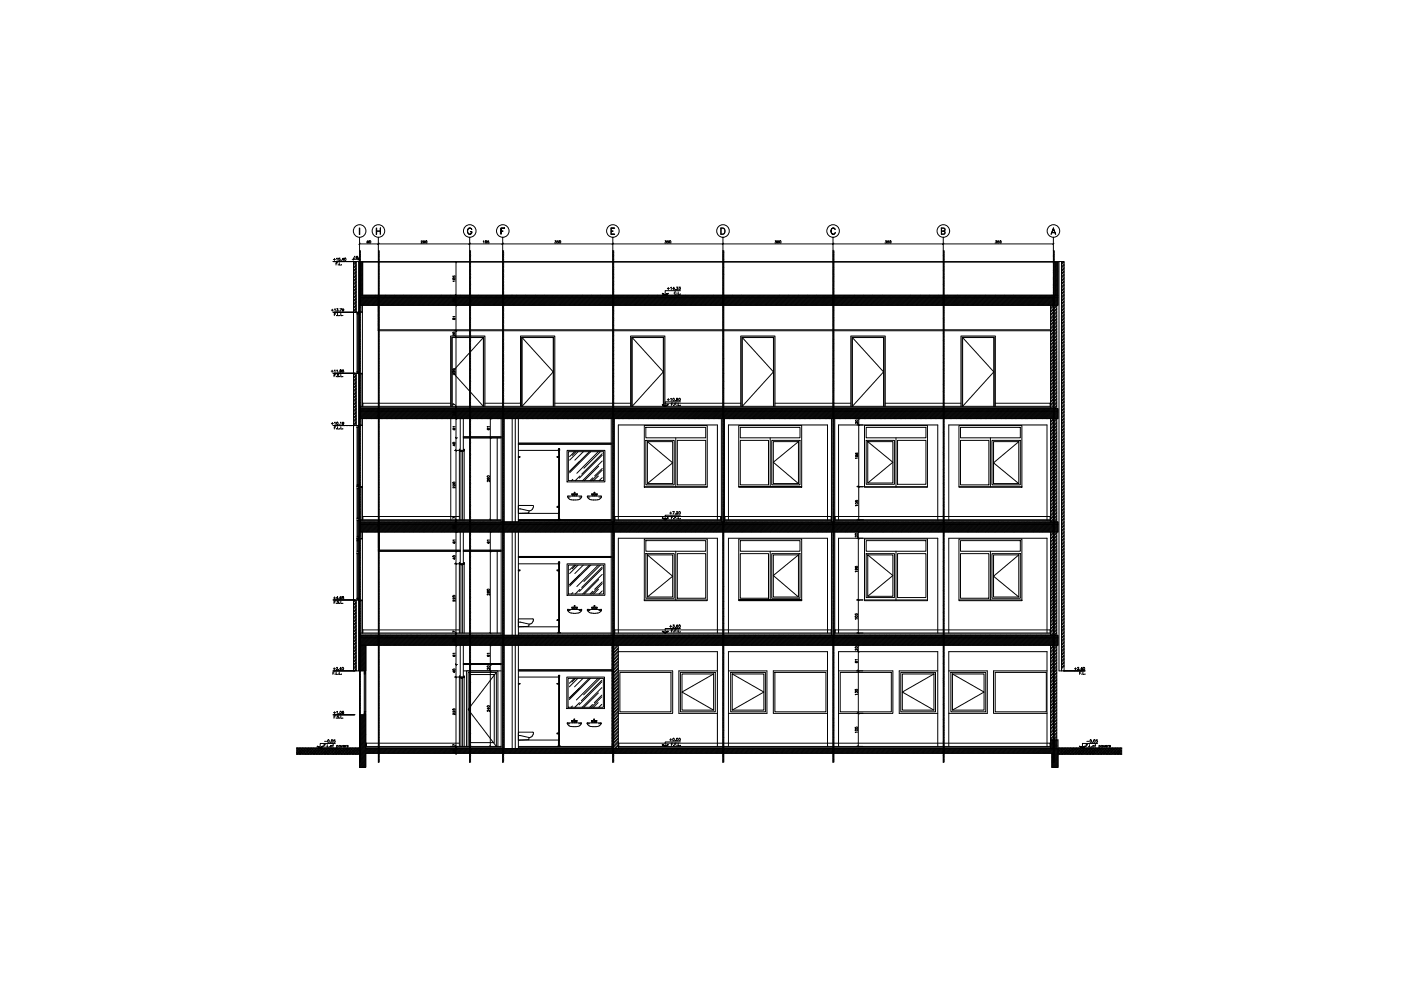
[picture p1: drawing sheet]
<svg xmlns="http://www.w3.org/2000/svg" width="420mm" height="297mm" viewBox="0 0 420 297" stroke-linecap="round" stroke-linejoin="round" font-family="sans-serif">
<!-- layer: A-AXES -->
<g fill="none" stroke="#000" stroke-width=".3">
<path d="M107.8 68.3l.1 1.9zM107.8 75.2h.1M107.8 75.4h.1M107.8 75.6h.1M107.8 75.7h.1M107.8 75.9h.1M107.8 76.1h.1M107.8 76.3h.1M107.8 76.5h.1M107.8 76.7h.1M107.8 76.9h.1M107.8 77h.1"/>
<path d="M107.8 77.3h.1M107.8 77.4h.1M107.8 77.6h.1M107.8 77.8h.1M107.8 78h.1M107.8 78.2h.1M107.8 78.4h.1M107.8 78.6h.1M107.8 78.7h.1M107.8 79h.1M107.8 79.1h.1M107.8 79.3h.1"/>
<path d="M107.8 79.5h.1M107.8 79.7h.1M107.8 79.9h.1M107.8 71.2v3.9M107.8 75.2v.1M107.8 75.4v.1M107.8 75.6v.1M107.8 75.8v.1M107.8 76v.1M107.8 76.2h.1M107.8 76.3v.2M107.8 76.5v.1"/>
<path d="M107.8 76.7v.1M107.8 76.9v.1M107.8 77.1v.1M107.8 77.3v.1M107.8 77.5v.1M107.8 77.7v.1M107.8 77.9h.1M107.8 78.1h.1M107.8 78.2v.1M107.8 78.4v.1M107.8 78.6v.1M107.8 78.8v.1"/>
<path d="M107.8 79v.1M107.8 79.2v.1M107.8 79.4v.1M107.8 79.5v.1M107.8 79.8h.1M107.8 79.9v.1M112.8 68.3l.2 1.9zM113 69.2h1M113 69.3h1M113.5 75.2h.1M113.5 75.4h.1M113.5 75.6h.1"/>
<path d="M113.5 75.7h.1M113.5 75.9h.1M113.5 76.1h.1M113.5 76.3h.1M113.5 76.5h.1M113.5 76.7h.1M113.5 76.9h.1M113.5 77h.1M113.5 77.3h.1M113.5 77.4h.1M113.5 77.6h.1M113.5 77.8h.1"/>
<path d="M113.5 78h.1M113.5 78.2h.1M113.5 78.4h.1M113.5 78.6h.1M113.5 78.7h.1M113.5 79h.1M113.5 79.1h.1M113.5 79.3h.1M113.5 79.5h.1M113.5 79.7h.1M113.5 79.9h.1M113.5 71.2v3.9"/>
<path d="M113.5 75.2v.1M113.5 75.4v.1M113.5 75.6v.1M113.5 75.8v.1M113.5 76v.1M113.5 76.2h.1M113.5 76.3v.2M113.5 76.5v.1M113.5 76.7v.1M113.5 76.9v.1M113.5 77.1v.1M113.5 77.3v.1"/>
<path d="M113.5 77.5v.1M113.5 77.7v.1M113.5 77.9h.1M113.5 78.1h.1M113.5 78.2v.1M113.5 78.4v.1M113.5 78.6v.1M113.5 78.8v.1M113.5 79v.1M113.5 79.2v.1M113.5 79.4v.1M113.5 79.5v.1"/>
<path d="M113.5 79.8h.1M113.5 79.9v.1M114 68.3l.1 1.9zM140.5 68.4l.6-.1 .4 .5a.66 .66 0 0 0-.7-.4 .66 .66 0 0 0-.5 .6v.5a.6 .6 0 0 0 .6 .7 .6 .6 0 0 0 .5-.7l-.3-.1h.4a.69 .69 0 0 1-.6 .9 .69 .69 0 0 1-.7-.8zM140.9 75.2h.1M140.9 75.4h.1M140.9 75.6h.1M140.9 75.7h.1M140.9 75.9h.1M140.9 76.1h.1M140.9 76.3h.1M140.9 76.5h.1"/>
<path d="M140.9 76.7h.1M140.9 76.9h.1M140.9 77h.1M140.9 77.3h.1M140.9 77.4h.1M140.9 77.6h.1M140.9 77.8h.1M140.9 78h.1M140.9 78.2h.1M140.9 78.4h.1M140.9 78.6h.1M140.9 78.7h.1"/>
<path d="M140.9 79h.1M140.9 79.1h.1M140.9 79.3h.1M140.9 79.5h.1M140.9 79.7h.1M140.9 79.9h.1M140.9 71.2v3.9M140.9 75.2v.1M140.9 75.4v.1M140.9 75.6v.1M140.9 75.8v.1M140.9 76v.1"/>
<path d="M140.9 76.2h.1M140.9 76.3v.2M140.9 76.5v.1M140.9 76.7v.1M140.9 76.9v.1M140.9 77.1v.1M140.9 77.3v.1M140.9 77.5v.1M140.9 77.7v.1M140.9 77.9h.1M140.9 78.1h.1M140.9 78.2v.1"/>
<path d="M140.9 78.4v.1M140.9 78.6v.1M140.9 78.8v.1M140.9 79v.1M140.9 79.2v.1M140.9 79.4v.1M140.9 79.5v.1M140.9 79.8h.1M140.9 79.9v.1M150.2 68.3h1.1l-1 .1v1.8zM150.3 69.2h.5l-.5 .1M150.8 75.2h.1"/>
<path d="M150.8 75.4h.1M150.8 75.6h.1M150.8 75.7h.1M150.8 75.9h.1M150.8 76.1h.1M150.8 76.3h.1M150.8 76.5h.1M150.8 76.7h.1M150.8 76.9h.1M150.8 77h.1M150.8 77.3h.1M150.8 77.4h.1"/>
<path d="M150.8 77.6h.1M150.8 77.8h.1M150.8 78h.1M150.8 78.2h.1M150.8 78.4h.1M150.8 78.6h.1M150.8 78.7h.1M150.8 79h.1M150.8 79.1h.1M150.8 79.3h.1M150.8 79.5h.1M150.8 79.7h.1"/>
<path d="M150.8 79.9h.1M150.8 71.2v3.9M150.8 75.2v.1M150.8 75.4v.1M150.8 75.6v.1M150.8 75.8v.1M150.8 76v.1M150.8 76.2h.1M150.8 76.3v.2M150.8 76.5v.1M150.8 76.7v.1M150.8 76.9v.1"/>
<path d="M150.8 77.1v.1M150.8 77.3v.1M150.8 77.5v.1M150.8 77.7v.1M150.8 77.9h.1M150.8 78.1h.1M150.8 78.2v.1M150.8 78.4v.1M150.8 78.6v.1M150.8 78.8v.1M150.8 79v.1M150.8 79.2v.1"/>
<path d="M150.8 79.4v.1M150.8 79.5v.1M150.8 79.8h.1M150.8 79.9v.1M183.2 68.3h1.1l-1 .1v1.7l1 .1h-1.1zM183.3 69.2h.6l-.6 .1M183.8 75.2h.1M183.8 75.4h.1M183.8 75.6h.1M183.8 75.7h.1M183.8 75.9h.1M183.8 76.1h.1"/>
<path d="M183.8 76.3h.1M183.8 76.5h.1M183.8 76.7h.1M183.8 76.9h.1M183.8 77h.1M183.8 77.3h.1M183.8 77.4h.1M183.8 77.6h.1M183.8 77.8h.1M183.8 78h.1M183.8 78.2h.1M183.8 78.4h.1"/>
<path d="M183.8 78.6h.1M183.8 78.7h.1M183.8 79h.1M183.8 79.1h.1M183.8 79.3h.1M183.8 79.5h.1M183.8 79.7h.1M183.8 79.9h.1M183.8 71.2v3.9M183.8 75.2v.1M183.8 75.4v.1M183.8 75.6v.1"/>
<path d="M183.8 75.8v.1M183.8 76v.1M183.8 76.2h.1M183.8 76.3v.2M183.8 76.5v.1M183.8 76.7v.1M183.8 76.9v.1M183.8 77.1v.1M183.8 77.3v.1M183.8 77.5v.1M183.8 77.7v.1M183.8 77.9h.1"/>
<path d="M183.8 78.1h.1M183.8 78.2v.1M183.8 78.4v.1M183.8 78.6v.1M183.8 78.8v.1M183.8 79v.1M183.8 79.2v.1M183.8 79.4v.1M183.8 79.5v.1M183.8 79.8h.1M183.8 79.9v.1M216.2 68.3h.6a1.02 1.02 0 0 1 .7 1 1.02 1.02 0 0 1-.7 .9h-.6z"/>
<path d="M216.3 68.4a.95 .95 0 0 1 1 .5 .95 .95 0 0 1-.2 1.2h-.8zM216.8 75.2h.1M216.8 75.4h.1M216.8 75.6h.1M216.8 75.7h.1M216.8 75.9h.1M216.8 76.1h.1M216.8 76.3h.1M216.8 76.5h.1M216.8 76.7h.1M216.8 76.9h.1M216.8 77h.1"/>
<path d="M216.8 77.3h.1M216.8 77.4h.1M216.8 77.6h.1M216.8 77.8h.1M216.8 78h.1M216.8 78.2h.1M216.8 78.4h.1M216.8 78.6h.1M216.8 78.7h.1M216.8 79h.1M216.8 79.1h.1M216.8 79.3h.1"/>
<path d="M216.8 79.5h.1M216.8 79.7h.1M216.8 79.9h.1M216.8 71.2v3.9M216.8 75.2v.1M216.8 75.4v.1M216.8 75.6v.1M216.8 75.8v.1M216.8 76v.1M216.8 76.2h.1M216.8 76.3v.2M216.8 76.5v.1"/>
<path d="M216.8 76.7v.1M216.8 76.9v.1M216.8 77.1v.1M216.8 77.3v.1M216.8 77.5v.1M216.8 77.7v.1M216.8 77.9h.1M216.8 78.1h.1M216.8 78.2v.1M216.8 78.4v.1M216.8 78.6v.1M216.8 78.8v.1"/>
<path d="M216.8 79v.1M216.8 79.2v.1M216.8 79.4v.1M216.8 79.5v.1M216.8 79.8h.1M216.8 79.9v.1M249.5 68.4l.6-.1 .4 .5-.3-.3a.81 .81 0 0 0-1 .8 .81 .81 0 0 0 1 .8l.3-.3a.67 .67 0 0 1-.8 .4 .67 .67 0 0 1-.5-.7zM249.8 75.2h.1M249.8 75.4h.1M249.8 75.6h.1M249.8 75.7h.1M249.8 75.9h.1"/>
<path d="M249.8 76.1h.1M249.8 76.3h.1M249.8 76.5h.1M249.8 76.7h.1M249.8 76.9h.1M249.8 77h.1M249.8 77.3h.1M249.8 77.4h.1M249.8 77.6h.1M249.8 77.8h.1M249.8 78h.1M249.8 78.2h.1"/>
<path d="M249.8 78.4h.1M249.8 78.6h.1M249.8 78.7h.1M249.8 79h.1M249.8 79.1h.1M249.8 79.3h.1M249.8 79.5h.1M249.8 79.7h.1M249.8 79.9h.1M249.8 71.2v3.9M249.8 75.2v.1M249.8 75.4v.1"/>
<path d="M249.8 75.6v.1M249.8 75.8v.1M249.8 76v.1M249.8 76.2h.1M249.8 76.3v.2M249.8 76.5v.1M249.8 76.7v.1M249.8 76.9v.1M249.8 77.1v.1M249.8 77.3v.1M249.8 77.5v.1M249.8 77.7v.1"/>
<path d="M249.8 77.9h.1M249.8 78.1h.1M249.8 78.2v.1M249.8 78.4v.1M249.8 78.6v.1M249.8 78.8v.1M249.8 79v.1M249.8 79.2v.1M249.8 79.4v.1M249.8 79.5v.1M249.8 79.8h.1M249.8 79.9v.1"/>
<path d="M282.4 69.2l.9-.1v-.6l-.9-.1v1.7h.9v-.7l-.9-.1M282.9 75.2h.1M282.9 75.4h.1M282.9 75.6h.1M282.9 75.7h.1M282.9 75.9h.1M282.9 76.1h.1M282.9 76.3h.1M282.9 76.5h.1M282.9 76.7h.1M282.9 76.9h.1M282.9 77h.1"/>
<path d="M282.9 77.3h.1M282.9 77.4h.1M282.9 77.6h.1M282.9 77.8h.1M282.9 78h.1M282.9 78.2h.1M282.9 78.4h.1M282.9 78.6h.1M282.9 78.7h.1M282.9 79h.1M282.9 79.1h.1M282.9 79.3h.1"/>
<path d="M282.9 79.5h.1M282.9 79.7h.1M282.9 79.9h.1M282.9 71.2v3.9M282.9 75.2v.1M282.9 75.4v.1M282.9 75.6v.1M282.9 75.8v.1M282.9 76v.1M282.9 76.2h.1M282.9 76.3v.2M282.9 76.5v.1"/>
<path d="M282.9 76.7v.1M282.9 76.9v.1M282.9 77.1v.1M282.9 77.3v.1M282.9 77.5v.1M282.9 77.7v.1M282.9 77.9h.1M282.9 78.1h.1M282.9 78.2v.1M282.9 78.4v.1M282.9 78.6v.1M282.9 78.8v.1"/>
<path d="M282.9 79v.1M282.9 79.2v.1M282.9 79.4v.1M282.9 79.5v.1M282.9 79.8h.1M282.9 79.9v.1M283 69.2l.4 .4v.5l-1.1 .1v-1.9l1.1 .2v.5l-.4 .3M315.4 69.8h1.1M315.4 69.7h1M315.9 68.3l.7 1.9-.7-1.6-.7 1.6zM315.9 75.2h.1M315.9 75.4h.1"/>
<path d="M315.9 75.6h.1M315.9 75.7h.1M315.9 75.9h.1M315.9 76.1h.1M315.9 76.3h.1M315.9 76.5h.1M315.9 76.7h.1M315.9 76.9h.1M315.9 77h.1M315.9 77.3h.1M315.9 77.4h.1M315.9 77.6h.1"/>
<path d="M315.9 77.8h.1M315.9 78h.1M315.9 78.2h.1M315.9 78.4h.1M315.9 78.6h.1M315.9 78.7h.1M315.9 79h.1M315.9 79.1h.1M315.9 79.3h.1M315.9 79.5h.1M315.9 79.7h.1M315.9 79.9h.1"/>
<path d="M315.9 71.2v3.9M315.9 75.2v.1M315.9 75.4v.1M315.9 75.6v.1M315.9 75.8v.1M315.9 76v.1M315.9 76.2h.1M315.9 76.3v.2M315.9 76.5v.1M315.9 76.7v.1M315.9 76.9v.1M315.9 77.1v.1"/>
<path d="M315.9 77.3v.1M315.9 77.5v.1M315.9 77.7v.1M315.9 77.9h.1M315.9 78.1h.1M315.9 78.2v.1M315.9 78.4v.1M315.9 78.6v.1M315.9 78.8v.1M315.9 79v.1M315.9 79.2v.1M315.9 79.4v.1"/>
<path d="M315.9 79.5v.1M315.9 79.8h.1M315.9 79.9v.1M107.8 80.1h.1M107.8 80.3h.1M107.8 80.4h.1M107.8 80.6h.1M107.8 80.8h.1M107.8 81h.1M107.8 81.2h.1M107.8 81.4h.1M107.8 81.6h.1"/>
<path d="M107.8 81.8h.1M107.8 82h.1M107.8 82.2h.1M107.8 82.3h.1M107.8 82.5h.1M107.8 82.7h.1M107.8 82.9h.1M107.8 83.1h.1M107.8 83.3h.1M107.8 83.5h.1M107.8 83.7h.1M107.8 83.9h.1"/>
<path d="M107.8 84h.1M107.8 84.2h.1M107.8 84.4h.1M107.8 84.6h.1M107.8 84.8h.1M107.8 85h.1M107.8 85.2h.1M107.8 85.3h.1M107.8 85.6h.1M107.8 85.7h.1M107.8 85.9h.1M107.8 86.1h.1"/>
<path d="M107.8 86.3h.1M107.8 86.5h.1M107.8 86.7h.1M107.8 86.9h.1M107.8 87h.1M107.8 87.2h.1M107.8 87.4h.1M107.8 87.6h.1M107.8 87.8h.1M107.8 88h.1M107.8 88.2h.1M107.8 88.4h.1"/>
<path d="M107.8 88.6h.1M107.8 88.8h.1M107.8 88.9h.1M107.8 89.2h.1M107.8 89.3h.1M107.8 89.5h.1M107.8 89.7h.1M107.8 89.9h.1M107.8 90.1h.1M107.8 90.3h.1M107.8 90.5h.1M107.8 90.6h.1"/>
<path d="M107.8 90.8h.1M107.8 91h.1M107.8 91.2h.1M107.8 91.4h.1M107.8 91.6h.1M107.8 91.8h.1M107.8 91.9h.1M107.8 92.2h.1M107.8 92.3h.1M107.8 92.5h.1M107.8 92.7h.1M107.8 92.9h.1"/>
<path d="M107.8 93.1h.1M107.8 93.3h.1M107.8 93.5h.1M107.8 93.7h.1M107.8 93.9h.1M107.8 94h.1M107.8 94.2h.1M107.8 94.4h.1M107.8 94.6h.1M107.8 94.8h.1M107.8 95h.1M107.8 95.2h.1"/>
<path d="M107.8 95.4h.1M107.8 95.5h.1M107.8 95.8h.1M107.8 95.9h.1M107.8 96.1h.1M107.8 96.3h.1M107.8 96.5h.1M107.8 96.7h.1M107.8 96.9h.1M107.8 97.1h.1M107.8 97.2h.1M107.8 97.5h.1"/>
<path d="M107.8 97.6h.1M107.8 97.8h.1M107.8 98h.1M107.8 98.2h.1M107.8 98.4h.1M107.8 98.6h.1M107.8 98.8h.1M107.8 98.9h.1M107.8 99.1h.1M107.8 99.3h.1M107.8 99.5h.1M107.8 99.7h.1"/>
<path d="M107.8 99.9h.1M107.8 80.1v.1M107.8 80.3v.1M107.8 80.5v.1M107.8 80.7v.1M107.8 80.9v.1M107.8 81.1v.1M107.8 81.2v.2M107.8 81.4v.1M107.8 81.6v.1M107.8 81.8v.1M107.8 82v.1"/>
<path d="M107.8 82.2v.1M107.8 82.4v.1M107.8 82.6v.1M107.8 82.8h.1M107.8 83v.1M107.8 83.1v.1M107.8 83.3v.1M107.8 83.5v.1M107.8 83.7v.1M107.8 83.9v.1M107.8 84.1v.1M107.8 84.3v.1"/>
<path d="M107.8 84.5h.1M107.8 84.7v.1M107.8 84.8v.1M107.8 85v.1M107.8 85.2v.1M107.8 85.4v.1M107.8 85.6v.1M107.8 85.8v.1M107.8 86v.1M107.8 86.1v.2M107.8 86.4h.1M107.8 86.5v.1"/>
<path d="M107.8 86.7v.1M107.8 86.9v.1M107.8 87.1v.1M107.8 87.3v.1M107.8 87.5v.1M107.8 87.7v.1M107.8 87.8v.2M107.8 88.1h.1M107.8 88.2v.1M107.8 88.4v.1M107.8 88.6v.1M107.8 88.8v.1"/>
<path d="M107.8 89v.1M107.8 89.2v.1M107.8 89.4v.1M107.8 89.6v.1M107.8 89.7v.1M107.8 89.9v.1M107.8 90.1v.1M107.8 90.3v.1M107.8 90.5v.1M107.8 90.7v.1M107.8 90.9v.1M107.8 91.1h.1"/>
<path d="M107.8 91.3v.1M107.8 91.4v.1M107.8 91.7h.1M107.8 91.8v.1M107.8 92v.1M107.8 92.2v.1M107.8 92.4v.1M107.8 92.6v.1M107.8 92.8v.1M107.8 93h.1M107.8 93.1v.1M107.8 93.3v.1"/>
<path d="M107.8 93.5v.1M107.8 93.7v.1M107.8 93.9v.1M107.8 94.1v.1M107.8 94.3v.1M107.8 94.4v.2M107.8 94.7h.1M107.8 94.8v.2M107.8 95v.1M107.8 95.2v.1M107.8 95.4v.1M107.8 95.6v.1"/>
<path d="M107.8 95.8v.1M107.8 96v.1M107.8 96.2v.1M107.8 96.4h.1M107.8 96.6h.1M107.8 96.7v.1M107.8 96.9v.1M107.8 97.1v.1M107.8 97.3v.1M107.8 97.5v.1M107.8 97.7h.1M107.8 97.9v.1"/>
<path d="M107.8 98v.1M107.8 98.3h.1M107.8 98.4v.1M107.8 98.6v.1M107.8 98.8v.1M107.8 99v.1M107.8 99.2v.1M107.8 99.4v.1M107.8 99.6v.1M107.8 99.7v.2M107.8 99.9v.1M113.5 80.1h.1"/>
<path d="M113.5 80.3h.1M113.5 80.4h.1M113.5 80.6h.1M113.5 80.8h.1M113.5 81h.1M113.5 81.2h.1M113.5 81.4h.1M113.5 81.6h.1M113.5 81.8h.1M113.5 82h.1M113.5 82.2h.1M113.5 82.3h.1"/>
<path d="M113.5 82.5h.1M113.5 82.7h.1M113.5 82.9h.1M113.5 83.1h.1M113.5 83.3h.1M113.5 83.5h.1M113.5 83.7h.1M113.5 83.9h.1M113.5 84h.1M113.5 84.2h.1M113.5 84.4h.1M113.5 84.6h.1"/>
<path d="M113.5 84.8h.1M113.5 85h.1M113.5 85.2h.1M113.5 85.3h.1M113.5 85.6h.1M113.5 85.7h.1M113.5 85.9h.1M113.5 86.1h.1M113.5 86.3h.1M113.5 86.5h.1M113.5 86.7h.1M113.5 86.9h.1"/>
<path d="M113.5 87h.1M113.5 87.2h.1M113.5 87.4h.1M113.5 87.6h.1M113.5 87.8h.1M113.5 88h.1M113.5 88.2h.1M113.5 88.4h.1M113.5 88.6h.1M113.5 88.8h.1M113.5 88.9h.1M113.5 89.2h.1"/>
<path d="M113.5 89.3h.1M113.5 89.5h.1M113.5 89.7h.1M113.5 89.9h.1M113.5 90.1h.1M113.5 90.3h.1M113.5 90.5h.1M113.5 90.6h.1M113.5 90.8h.1M113.5 91h.1M113.5 91.2h.1M113.5 91.4h.1"/>
<path d="M113.5 91.6h.1M113.5 91.8h.1M113.5 91.9h.1M113.5 92.2h.1M113.5 92.3h.1M113.5 92.5h.1M113.5 92.7h.1M113.5 92.9h.1M113.5 93.1h.1M113.5 93.3h.1M113.5 93.5h.1M113.5 93.7h.1"/>
<path d="M113.5 93.9h.1M113.5 94h.1M113.5 94.2h.1M113.5 94.4h.1M113.5 94.6h.1M113.5 94.8h.1M113.5 95h.1M113.5 95.2h.1M113.5 95.4h.1M113.5 95.5h.1M113.5 95.8h.1M113.5 95.9h.1"/>
<path d="M113.5 96.1h.1M113.5 96.3h.1M113.5 96.5h.1M113.5 96.7h.1M113.5 96.9h.1M113.5 97.1h.1M113.5 97.2h.1M113.5 97.5h.1M113.5 97.6h.1M113.5 97.8h.1M113.5 98h.1M113.5 98.2h.1"/>
<path d="M113.5 98.4h.1M113.5 98.6h.1M113.5 98.8h.1M113.5 98.9h.1M113.5 99.1h.1M113.5 99.3h.1M113.5 99.5h.1M113.5 99.7h.1M113.5 99.9h.1M113.5 80.1v.1M113.5 80.3v.1M113.5 80.5v.1"/>
<path d="M113.5 80.7v.1M113.5 80.9v.1M113.5 81.1v.1M113.5 81.2v.2M113.5 81.4v.1M113.5 81.6v.1M113.5 81.8v.1M113.5 82v.1M113.5 82.2v.1M113.5 82.4v.1M113.5 82.6v.1M113.5 82.8h.1"/>
<path d="M113.5 83v.1M113.5 83.1v.1M113.5 83.3v.1M113.5 83.5v.1M113.5 83.7v.1M113.5 83.9v.1M113.5 84.1v.1M113.5 84.3v.1M113.5 84.5h.1M113.5 84.7v.1M113.5 84.8v.1M113.5 85v.1"/>
<path d="M113.5 85.2v.1M113.5 85.4v.1M113.5 85.6v.1M113.5 85.8v.1M113.5 86v.1M113.5 86.1v.2M113.5 86.4h.1M113.5 86.5v.1M113.5 86.7v.1M113.5 86.9v.1M113.5 87.1v.1M113.5 87.3v.1"/>
<path d="M113.5 87.5v.1M113.5 87.7v.1M113.5 87.8v.2M113.5 88.1h.1M113.5 88.2v.1M113.5 88.4v.1M113.5 88.6v.1M113.5 88.8v.1M113.5 89v.1M113.5 89.2v.1M113.5 89.4v.1M113.5 89.6v.1"/>
<path d="M113.5 89.7v.1M113.5 89.9v.1M113.5 90.1v.1M113.5 90.3v.1M113.5 90.5v.1M113.5 90.7v.1M113.5 90.9v.1M113.5 91.1h.1M113.5 91.3v.1M113.5 91.4v.1M113.5 91.7h.1M113.5 91.8v.1"/>
<path d="M113.5 92v.1M113.5 92.2v.1M113.5 92.4v.1M113.5 92.6v.1M113.5 92.8v.1M113.5 93h.1M113.5 93.1v.1M113.5 93.3v.1M113.5 93.5v.1M113.5 93.7v.1M113.5 93.9v.1M113.5 94.1v.1"/>
<path d="M113.5 94.3v.1M113.5 94.4v.2M113.5 94.7h.1M113.5 94.8v.2M113.5 95v.1M113.5 95.2v.1M113.5 95.4v.1M113.5 95.6v.1M113.5 95.8v.1M113.5 96v.1M113.5 96.2v.1M113.5 96.4h.1"/>
<path d="M113.5 96.6h.1M113.5 96.7v.1M113.5 96.9v.1M113.5 97.1v.1M113.5 97.3v.1M113.5 97.5v.1M113.5 97.7h.1M113.5 97.9v.1M113.5 98v.1M113.5 98.3h.1M113.5 98.4v.1M113.5 98.6v.1"/>
<path d="M113.5 98.8v.1M113.5 99v.1M113.5 99.2v.1M113.5 99.4v.1M113.5 99.6v.1M113.5 99.7v.2M113.5 99.9v.1M140.9 80.1h.1M140.9 80.3h.1M140.9 80.4h.1M140.9 80.6h.1M140.9 80.8h.1"/>
<path d="M140.9 81h.1M140.9 81.2h.1M140.9 81.4h.1M140.9 81.6h.1M140.9 81.8h.1M140.9 82h.1M140.9 82.2h.1M140.9 82.3h.1M140.9 82.5h.1M140.9 82.7h.1M140.9 82.9h.1M140.9 83.1h.1"/>
<path d="M140.9 83.3h.1M140.9 83.5h.1M140.9 83.7h.1M140.9 83.9h.1M140.9 84h.1M140.9 84.2h.1M140.9 84.4h.1M140.9 84.6h.1M140.9 84.8h.1M140.9 85h.1M140.9 85.2h.1M140.9 85.3h.1"/>
<path d="M140.9 85.6h.1M140.9 85.7h.1M140.9 85.9h.1M140.9 86.1h.1M140.9 86.3h.1M140.9 86.5h.1M140.9 86.7h.1M140.9 86.9h.1M140.9 87h.1M140.9 87.2h.1M140.9 87.4h.1M140.9 87.6h.1"/>
<path d="M140.9 87.8h.1M140.9 88h.1M140.9 88.2h.1M140.9 88.4h.1M140.9 88.6h.1M140.9 88.8h.1M140.9 88.9h.1M140.9 89.2h.1M140.9 89.3h.1M140.9 89.5h.1M140.9 89.7h.1M140.9 89.9h.1"/>
<path d="M140.9 90.1h.1M140.9 90.3h.1M140.9 90.5h.1M140.9 90.6h.1M140.9 90.8h.1M140.9 91h.1M140.9 91.2h.1M140.9 91.4h.1M140.9 91.6h.1M140.9 91.8h.1M140.9 91.9h.1M140.9 92.2h.1"/>
<path d="M140.9 92.3h.1M140.9 92.5h.1M140.9 92.7h.1M140.9 92.9h.1M140.9 93.1h.1M140.9 93.3h.1M140.9 93.5h.1M140.9 93.7h.1M140.9 93.9h.1M140.9 94h.1M140.9 94.2h.1M140.9 94.4h.1"/>
<path d="M140.9 94.6h.1M140.9 94.8h.1M140.9 95h.1M140.9 95.2h.1M140.9 95.4h.1M140.9 95.5h.1M140.9 95.8h.1M140.9 95.9h.1M140.9 96.1h.1M140.9 96.3h.1M140.9 96.5h.1M140.9 96.7h.1"/>
<path d="M140.9 96.9h.1M140.9 97.1h.1M140.9 97.2h.1M140.9 97.5h.1M140.9 97.6h.1M140.9 97.8h.1M140.9 98h.1M140.9 98.2h.1M140.9 98.4h.1M140.9 98.6h.1M140.9 98.8h.1M140.9 98.9h.1"/>
<path d="M140.9 99.1h.1M140.9 99.3h.1M140.9 99.5h.1M140.9 99.7h.1M140.9 99.9h.1M140.9 80.1v.1M140.9 80.3v.1M140.9 80.5v.1M140.9 80.7v.1M140.9 80.9v.1M140.9 81.1v.1M140.9 81.2v.2"/>
<path d="M140.9 81.4v.1M140.9 81.6v.1M140.9 81.8v.1M140.9 82v.1M140.9 82.2v.1M140.9 82.4v.1M140.9 82.6v.1M140.9 82.8h.1M140.9 83v.1M140.9 83.1v.1M140.9 83.3v.1M140.9 83.5v.1"/>
<path d="M140.9 83.7v.1M140.9 83.9v.1M140.9 84.1v.1M140.9 84.3v.1M140.9 84.5h.1M140.9 84.7v.1M140.9 84.8v.1M140.9 85v.1M140.9 85.2v.1M140.9 85.4v.1M140.9 85.6v.1M140.9 85.8v.1"/>
<path d="M140.9 86v.1M140.9 86.1v.2M140.9 86.4h.1M140.9 86.5v.1M140.9 86.7v.1M140.9 86.9v.1M140.9 87.1v.1M140.9 87.3v.1M140.9 87.5v.1M140.9 87.7v.1M140.9 87.8v.2M140.9 88.1h.1"/>
<path d="M140.9 88.2v.1M140.9 88.4v.1M140.9 88.6v.1M140.9 88.8v.1M140.9 89v.1M140.9 89.2v.1M140.9 89.4v.1M140.9 89.6v.1M140.9 89.7v.1M140.9 89.9v.1M140.9 90.1v.1M140.9 90.3v.1"/>
<path d="M140.9 90.5v.1M140.9 90.7v.1M140.9 90.9v.1M140.9 91.1h.1M140.9 91.3v.1M140.9 91.4v.1M140.9 91.7h.1M140.9 91.8v.1M140.9 92v.1M140.9 92.2v.1M140.9 92.4v.1M140.9 92.6v.1"/>
<path d="M140.9 92.8v.1M140.9 93h.1M140.9 93.1v.1M140.9 93.3v.1M140.9 93.5v.1M140.9 93.7v.1M140.9 93.9v.1M140.9 94.1v.1M140.9 94.3v.1M140.9 94.4v.2M140.9 94.7h.1M140.9 94.8v.2"/>
<path d="M140.9 95v.1M140.9 95.2v.1M140.9 95.4v.1M140.9 95.6v.1M140.9 95.8v.1M140.9 96v.1M140.9 96.2v.1M140.9 96.4h.1M140.9 96.6h.1M140.9 96.7v.1M140.9 96.9v.1M140.9 97.1v.1"/>
<path d="M140.9 97.3v.1M140.9 97.5v.1M140.9 97.7h.1M140.9 97.9v.1M140.9 98v.1M140.9 98.3h.1M140.9 98.4v.1M140.9 98.6v.1M140.9 98.8v.1M140.9 99v.1M140.9 99.2v.1M140.9 99.4v.1"/>
<path d="M140.9 99.6v.1M140.9 99.7v.2M140.9 99.9v.1M150.8 80.1h.1M150.8 80.3h.1M150.8 80.4h.1M150.8 80.6h.1M150.8 80.8h.1M150.8 81h.1M150.8 81.2h.1M150.8 81.4h.1M150.8 81.6h.1"/>
<path d="M150.8 81.8h.1M150.8 82h.1M150.8 82.2h.1M150.8 82.3h.1M150.8 82.5h.1M150.8 82.7h.1M150.8 82.9h.1M150.8 83.1h.1M150.8 83.3h.1M150.8 83.5h.1M150.8 83.7h.1M150.8 83.9h.1"/>
<path d="M150.8 84h.1M150.8 84.2h.1M150.8 84.4h.1M150.8 84.6h.1M150.8 84.8h.1M150.8 85h.1M150.8 85.2h.1M150.8 85.3h.1M150.8 85.6h.1M150.8 85.7h.1M150.8 85.9h.1M150.8 86.1h.1"/>
<path d="M150.8 86.3h.1M150.8 86.5h.1M150.8 86.7h.1M150.8 86.9h.1M150.8 87h.1M150.8 87.2h.1M150.8 87.4h.1M150.8 87.6h.1M150.8 87.8h.1M150.8 88h.1M150.8 88.2h.1M150.8 88.4h.1"/>
<path d="M150.8 88.6h.1M150.8 88.8h.1M150.8 88.9h.1M150.8 89.2h.1M150.8 89.3h.1M150.8 89.5h.1M150.8 89.7h.1M150.8 89.9h.1M150.8 90.1h.1M150.8 90.3h.1M150.8 90.5h.1M150.8 90.6h.1"/>
<path d="M150.8 90.8h.1M150.8 91h.1M150.8 91.2h.1M150.8 91.4h.1M150.8 91.6h.1M150.8 91.8h.1M150.8 91.9h.1M150.8 92.2h.1M150.8 92.3h.1M150.8 92.5h.1M150.8 92.7h.1M150.8 92.9h.1"/>
<path d="M150.8 93.1h.1M150.8 93.3h.1M150.8 93.5h.1M150.8 93.7h.1M150.8 93.9h.1M150.8 94h.1M150.8 94.2h.1M150.8 94.4h.1M150.8 94.6h.1M150.8 94.8h.1M150.8 95h.1M150.8 95.2h.1"/>
<path d="M150.8 95.4h.1M150.8 95.5h.1M150.8 95.8h.1M150.8 95.9h.1M150.8 96.1h.1M150.8 96.3h.1M150.8 96.5h.1M150.8 96.7h.1M150.8 96.9h.1M150.8 97.1h.1M150.8 97.2h.1M150.8 97.5h.1"/>
<path d="M150.8 97.6h.1M150.8 97.8h.1M150.8 98h.1M150.8 98.2h.1M150.8 98.4h.1M150.8 98.6h.1M150.8 98.8h.1M150.8 98.9h.1M150.8 99.1h.1M150.8 99.3h.1M150.8 99.5h.1M150.8 99.7h.1"/>
<path d="M150.8 99.9h.1M150.8 80.1v.1M150.8 80.3v.1M150.8 80.5v.1M150.8 80.7v.1M150.8 80.9v.1M150.8 81.1v.1M150.8 81.2v.2M150.8 81.4v.1M150.8 81.6v.1M150.8 81.8v.1M150.8 82v.1"/>
<path d="M150.8 82.2v.1M150.8 82.4v.1M150.8 82.6v.1M150.8 82.8h.1M150.8 83v.1M150.8 83.1v.1M150.8 83.3v.1M150.8 83.5v.1M150.8 83.7v.1M150.8 83.9v.1M150.8 84.1v.1M150.8 84.3v.1"/>
<path d="M150.8 84.5h.1M150.8 84.7v.1M150.8 84.8v.1M150.8 85v.1M150.8 85.2v.1M150.8 85.4v.1M150.8 85.6v.1M150.8 85.8v.1M150.8 86v.1M150.8 86.1v.2M150.8 86.4h.1M150.8 86.5v.1"/>
<path d="M150.8 86.7v.1M150.8 86.9v.1M150.8 87.1v.1M150.8 87.3v.1M150.8 87.5v.1M150.8 87.7v.1M150.8 87.8v.2M150.8 88.1h.1M150.8 88.2v.1M150.8 88.4v.1M150.8 88.6v.1M150.8 88.8v.1"/>
<path d="M150.8 89v.1M150.8 89.2v.1M150.8 89.4v.1M150.8 89.6v.1M150.8 89.7v.1M150.8 89.9v.1M150.8 90.1v.1M150.8 90.3v.1M150.8 90.5v.1M150.8 90.7v.1M150.8 90.9v.1M150.8 91.1h.1"/>
<path d="M150.8 91.3v.1M150.8 91.4v.1M150.8 91.7h.1M150.8 91.8v.1M150.8 92v.1M150.8 92.2v.1M150.8 92.4v.1M150.8 92.6v.1M150.8 92.8v.1M150.8 93h.1M150.8 93.1v.1M150.8 93.3v.1"/>
<path d="M150.8 93.5v.1M150.8 93.7v.1M150.8 93.9v.1M150.8 94.1v.1M150.8 94.3v.1M150.8 94.4v.2M150.8 94.7h.1M150.8 94.8v.2M150.8 95v.1M150.8 95.2v.1M150.8 95.4v.1M150.8 95.6v.1"/>
<path d="M150.8 95.8v.1M150.8 96v.1M150.8 96.2v.1M150.8 96.4h.1M150.8 96.6h.1M150.8 96.7v.1M150.8 96.9v.1M150.8 97.1v.1M150.8 97.3v.1M150.8 97.5v.1M150.8 97.7h.1M150.8 97.9v.1"/>
<path d="M150.8 98v.1M150.8 98.3h.1M150.8 98.4v.1M150.8 98.6v.1M150.8 98.8v.1M150.8 99v.1M150.8 99.2v.1M150.8 99.4v.1M150.8 99.6v.1M150.8 99.7v.2M150.8 99.9v.1M183.8 80.1h.1"/>
<path d="M183.8 80.3h.1M183.8 80.4h.1M183.8 80.6h.1M183.8 80.8h.1M183.8 81h.1M183.8 81.2h.1M183.8 81.4h.1M183.8 81.6h.1M183.8 81.8h.1M183.8 82h.1M183.8 82.2h.1M183.8 82.3h.1"/>
<path d="M183.8 82.5h.1M183.8 82.7h.1M183.8 82.9h.1M183.8 83.1h.1M183.8 83.3h.1M183.8 83.5h.1M183.8 83.7h.1M183.8 83.9h.1M183.8 84h.1M183.8 84.2h.1M183.8 84.4h.1M183.8 84.6h.1"/>
<path d="M183.8 84.8h.1M183.8 85h.1M183.8 85.2h.1M183.8 85.3h.1M183.8 85.6h.1M183.8 85.7h.1M183.8 85.9h.1M183.8 86.1h.1M183.8 86.3h.1M183.8 86.5h.1M183.8 86.7h.1M183.8 86.9h.1"/>
<path d="M183.8 87h.1M183.8 87.2h.1M183.8 87.4h.1M183.8 87.6h.1M183.8 87.8h.1M183.8 88h.1M183.8 88.2h.1M183.8 88.4h.1M183.8 88.6h.1M183.8 88.8h.1M183.8 88.9h.1M183.8 89.2h.1"/>
<path d="M183.8 89.3h.1M183.8 89.5h.1M183.8 89.7h.1M183.8 89.9h.1M183.8 90.1h.1M183.8 90.3h.1M183.8 90.5h.1M183.8 90.6h.1M183.8 90.8h.1M183.8 91h.1M183.8 91.2h.1M183.8 91.4h.1"/>
<path d="M183.8 91.6h.1M183.8 91.8h.1M183.8 91.9h.1M183.8 92.2h.1M183.8 92.3h.1M183.8 92.5h.1M183.8 92.7h.1M183.8 92.9h.1M183.8 93.1h.1M183.8 93.3h.1M183.8 93.5h.1M183.8 93.7h.1"/>
<path d="M183.8 93.9h.1M183.8 94h.1M183.8 94.2h.1M183.8 94.4h.1M183.8 94.6h.1M183.8 94.8h.1M183.8 95h.1M183.8 95.2h.1M183.8 95.4h.1M183.8 95.5h.1M183.8 95.8h.1M183.8 95.9h.1"/>
<path d="M183.8 96.1h.1M183.8 96.3h.1M183.8 96.5h.1M183.8 96.7h.1M183.8 96.9h.1M183.8 97.1h.1M183.8 97.2h.1M183.8 97.5h.1M183.8 97.6h.1M183.8 97.8h.1M183.8 98h.1M183.8 98.2h.1"/>
<path d="M183.8 98.4h.1M183.8 98.6h.1M183.8 98.8h.1M183.8 98.9h.1M183.8 99.1h.1M183.8 99.3h.1M183.8 99.5h.1M183.8 99.7h.1M183.8 99.9h.1M183.8 80.1v.1M183.8 80.3v.1M183.8 80.5v.1"/>
<path d="M183.8 80.7v.1M183.8 80.9v.1M183.8 81.1v.1M183.8 81.2v.2M183.8 81.4v.1M183.8 81.6v.1M183.8 81.8v.1M183.8 82v.1M183.8 82.2v.1M183.8 82.4v.1M183.8 82.6v.1M183.8 82.8h.1"/>
<path d="M183.8 83v.1M183.8 83.1v.1M183.8 83.3v.1M183.8 83.5v.1M183.8 83.7v.1M183.8 83.9v.1M183.8 84.1v.1M183.8 84.3v.1M183.8 84.5h.1M183.8 84.7v.1M183.8 84.8v.1M183.8 85v.1"/>
<path d="M183.8 85.2v.1M183.8 85.4v.1M183.8 85.6v.1M183.8 85.8v.1M183.8 86v.1M183.8 86.1v.2M183.8 86.4h.1M183.8 86.5v.1M183.8 86.7v.1M183.8 86.9v.1M183.8 87.1v.1M183.8 87.3v.1"/>
<path d="M183.8 87.5v.1M183.8 87.7v.1M183.8 87.8v.2M183.8 88.1h.1M183.8 88.2v.1M183.8 88.4v.1M183.8 88.6v.1M183.8 88.8v.1M183.8 89v.1M183.8 89.2v.1M183.8 89.4v.1M183.8 89.6v.1"/>
<path d="M183.8 89.7v.1M183.8 89.9v.1M183.8 90.1v.1M183.8 90.3v.1M183.8 90.5v.1M183.8 90.7v.1M183.8 90.9v.1M183.8 91.1h.1M183.8 91.3v.1M183.8 91.4v.1M183.8 91.7h.1M183.8 91.8v.1"/>
<path d="M183.8 92v.1M183.8 92.2v.1M183.8 92.4v.1M183.8 92.6v.1M183.8 92.8v.1M183.8 93h.1M183.8 93.1v.1M183.8 93.3v.1M183.8 93.5v.1M183.8 93.7v.1M183.8 93.9v.1M183.8 94.1v.1"/>
<path d="M183.8 94.3v.1M183.8 94.4v.2M183.8 94.7h.1M183.8 94.8v.2M183.8 95v.1M183.8 95.2v.1M183.8 95.4v.1M183.8 95.6v.1M183.8 95.8v.1M183.8 96v.1M183.8 96.2v.1M183.8 96.4h.1"/>
<path d="M183.8 96.6h.1M183.8 96.7v.1M183.8 96.9v.1M183.8 97.1v.1M183.8 97.3v.1M183.8 97.5v.1M183.8 97.7h.1M183.8 97.9v.1M183.8 98v.1M183.8 98.3h.1M183.8 98.4v.1M183.8 98.6v.1"/>
<path d="M183.8 98.8v.1M183.8 99v.1M183.8 99.2v.1M183.8 99.4v.1M183.8 99.6v.1M183.8 99.7v.2M183.8 99.9v.1M216.8 80.1h.1M216.8 80.3h.1M216.8 80.4h.1M216.8 80.6h.1M216.8 80.8h.1"/>
<path d="M216.8 81h.1M216.8 81.2h.1M216.8 81.4h.1M216.8 81.6h.1M216.8 81.8h.1M216.8 82h.1M216.8 82.2h.1M216.8 82.3h.1M216.8 82.5h.1M216.8 82.7h.1M216.8 82.9h.1M216.8 83.1h.1"/>
<path d="M216.8 83.3h.1M216.8 83.5h.1M216.8 83.7h.1M216.8 83.9h.1M216.8 84h.1M216.8 84.2h.1M216.8 84.4h.1M216.8 84.6h.1M216.8 84.8h.1M216.8 85h.1M216.8 85.2h.1M216.8 85.3h.1"/>
<path d="M216.8 85.6h.1M216.8 85.7h.1M216.8 85.9h.1M216.8 86.1h.1M216.8 86.3h.1M216.8 86.5h.1M216.8 86.7h.1M216.8 86.9h.1M216.8 87h.1M216.8 87.2h.1M216.8 87.4h.1M216.8 87.6h.1"/>
<path d="M216.8 87.8h.1M216.8 88h.1M216.8 88.2h.1M216.8 88.4h.1M216.8 88.6h.1M216.8 88.8h.1M216.8 88.9h.1M216.8 89.2h.1M216.8 89.3h.1M216.8 89.5h.1M216.8 89.7h.1M216.8 89.9h.1"/>
<path d="M216.8 90.1h.1M216.8 90.3h.1M216.8 90.5h.1M216.8 90.6h.1M216.8 90.8h.1M216.8 91h.1M216.8 91.2h.1M216.8 91.4h.1M216.8 91.6h.1M216.8 91.8h.1M216.8 91.9h.1M216.8 92.2h.1"/>
<path d="M216.8 92.3h.1M216.8 92.5h.1M216.8 92.7h.1M216.8 92.9h.1M216.8 93.1h.1M216.8 93.3h.1M216.8 93.5h.1M216.8 93.7h.1M216.8 93.9h.1M216.8 94h.1M216.8 94.2h.1M216.8 94.4h.1"/>
<path d="M216.8 94.6h.1M216.8 94.8h.1M216.8 95h.1M216.8 95.2h.1M216.8 95.4h.1M216.8 95.5h.1M216.8 95.8h.1M216.8 95.9h.1M216.8 96.1h.1M216.8 96.3h.1M216.8 96.5h.1M216.8 96.7h.1"/>
<path d="M216.8 96.9h.1M216.8 97.1h.1M216.8 97.2h.1M216.8 97.5h.1M216.8 97.6h.1M216.8 97.8h.1M216.8 98h.1M216.8 98.2h.1M216.8 98.4h.1M216.8 98.6h.1M216.8 98.8h.1M216.8 98.9h.1"/>
<path d="M216.8 99.1h.1M216.8 99.3h.1M216.8 99.5h.1M216.8 99.7h.1M216.8 99.9h.1M216.8 80.1v.1M216.8 80.3v.1M216.8 80.5v.1M216.8 80.7v.1M216.8 80.9v.1M216.8 81.1v.1M216.8 81.2v.2"/>
<path d="M216.8 81.4v.1M216.8 81.6v.1M216.8 81.8v.1M216.8 82v.1M216.8 82.2v.1M216.8 82.4v.1M216.8 82.6v.1M216.8 82.8h.1M216.8 83v.1M216.8 83.1v.1M216.8 83.3v.1M216.8 83.5v.1"/>
<path d="M216.8 83.7v.1M216.8 83.9v.1M216.8 84.1v.1M216.8 84.3v.1M216.8 84.5h.1M216.8 84.7v.1M216.8 84.8v.1M216.8 85v.1M216.8 85.2v.1M216.8 85.4v.1M216.8 85.6v.1M216.8 85.8v.1"/>
<path d="M216.8 86v.1M216.8 86.1v.2M216.8 86.4h.1M216.8 86.5v.1M216.8 86.7v.1M216.8 86.9v.1M216.8 87.1v.1M216.8 87.3v.1M216.8 87.5v.1M216.8 87.7v.1M216.8 87.8v.2M216.8 88.1h.1"/>
<path d="M216.8 88.2v.1M216.8 88.4v.1M216.8 88.6v.1M216.8 88.8v.1M216.8 89v.1M216.8 89.2v.1M216.8 89.4v.1M216.8 89.6v.1M216.8 89.7v.1M216.8 89.9v.1M216.8 90.1v.1M216.8 90.3v.1"/>
<path d="M216.8 90.5v.1M216.8 90.7v.1M216.8 90.9v.1M216.8 91.1h.1M216.8 91.3v.1M216.8 91.4v.1M216.8 91.7h.1M216.8 91.8v.1M216.8 92v.1M216.8 92.2v.1M216.8 92.4v.1M216.8 92.6v.1"/>
<path d="M216.8 92.8v.1M216.8 93h.1M216.8 93.1v.1M216.8 93.3v.1M216.8 93.5v.1M216.8 93.7v.1M216.8 93.9v.1M216.8 94.1v.1M216.8 94.3v.1M216.8 94.4v.2M216.8 94.7h.1M216.8 94.8v.2"/>
<path d="M216.8 95v.1M216.8 95.2v.1M216.8 95.4v.1M216.8 95.6v.1M216.8 95.8v.1M216.8 96v.1M216.8 96.2v.1M216.8 96.4h.1M216.8 96.6h.1M216.8 96.7v.1M216.8 96.9v.1M216.8 97.1v.1"/>
<path d="M216.8 97.3v.1M216.8 97.5v.1M216.8 97.7h.1M216.8 97.9v.1M216.8 98v.1M216.8 98.3h.1M216.8 98.4v.1M216.8 98.6v.1M216.8 98.8v.1M216.8 99v.1M216.8 99.2v.1M216.8 99.4v.1"/>
<path d="M216.8 99.6v.1M216.8 99.7v.2M216.8 99.9v.1M249.8 80.1h.1M249.8 80.3h.1M249.8 80.4h.1M249.8 80.6h.1M249.8 80.8h.1M249.8 81h.1M249.8 81.2h.1M249.8 81.4h.1M249.8 81.6h.1"/>
<path d="M249.8 81.8h.1M249.8 82h.1M249.8 82.2h.1M249.8 82.3h.1M249.8 82.5h.1M249.8 82.7h.1M249.8 82.9h.1M249.8 83.1h.1M249.8 83.3h.1M249.8 83.5h.1M249.8 83.7h.1M249.8 83.9h.1"/>
<path d="M249.8 84h.1M249.8 84.2h.1M249.8 84.4h.1M249.8 84.6h.1M249.8 84.8h.1M249.8 85h.1M249.8 85.2h.1M249.8 85.3h.1M249.8 85.6h.1M249.8 85.7h.1M249.8 85.9h.1M249.8 86.1h.1"/>
<path d="M249.8 86.3h.1M249.8 86.5h.1M249.8 86.7h.1M249.8 86.9h.1M249.8 87h.1M249.8 87.2h.1M249.8 87.4h.1M249.8 87.6h.1M249.8 87.8h.1M249.8 88h.1M249.8 88.2h.1M249.8 88.4h.1"/>
<path d="M249.8 88.6h.1M249.8 88.8h.1M249.8 88.9h.1M249.8 89.2h.1M249.8 89.3h.1M249.8 89.5h.1M249.8 89.7h.1M249.8 89.9h.1M249.8 90.1h.1M249.8 90.3h.1M249.8 90.5h.1M249.8 90.6h.1"/>
<path d="M249.8 90.8h.1M249.8 91h.1M249.8 91.2h.1M249.8 91.4h.1M249.8 91.6h.1M249.8 91.8h.1M249.8 91.9h.1M249.8 92.2h.1M249.8 92.3h.1M249.8 92.5h.1M249.8 92.7h.1M249.8 92.9h.1"/>
<path d="M249.8 93.1h.1M249.8 93.3h.1M249.8 93.5h.1M249.8 93.7h.1M249.8 93.9h.1M249.8 94h.1M249.8 94.2h.1M249.8 94.4h.1M249.8 94.6h.1M249.8 94.8h.1M249.8 95h.1M249.8 95.2h.1"/>
<path d="M249.8 95.4h.1M249.8 95.5h.1M249.8 95.8h.1M249.8 95.9h.1M249.8 96.1h.1M249.8 96.3h.1M249.8 96.5h.1M249.8 96.7h.1M249.8 96.9h.1M249.8 97.1h.1M249.8 97.2h.1M249.8 97.5h.1"/>
<path d="M249.8 97.6h.1M249.8 97.8h.1M249.8 98h.1M249.8 98.2h.1M249.8 98.4h.1M249.8 98.6h.1M249.8 98.8h.1M249.8 98.9h.1M249.8 99.1h.1M249.8 99.3h.1M249.8 99.5h.1M249.8 99.7h.1"/>
<path d="M249.8 99.9h.1M249.8 80.1v.1M249.8 80.3v.1M249.8 80.5v.1M249.8 80.7v.1M249.8 80.9v.1M249.8 81.1v.1M249.8 81.2v.2M249.8 81.4v.1M249.8 81.6v.1M249.8 81.8v.1M249.8 82v.1"/>
<path d="M249.8 82.2v.1M249.8 82.4v.1M249.8 82.6v.1M249.8 82.8h.1M249.8 83v.1M249.8 83.1v.1M249.8 83.3v.1M249.8 83.5v.1M249.8 83.7v.1M249.8 83.9v.1M249.8 84.1v.1M249.8 84.3v.1"/>
<path d="M249.8 84.5h.1M249.8 84.7v.1M249.8 84.8v.1M249.8 85v.1M249.8 85.2v.1M249.8 85.4v.1M249.8 85.6v.1M249.8 85.8v.1M249.8 86v.1M249.8 86.1v.2M249.8 86.4h.1M249.8 86.5v.1"/>
<path d="M249.8 86.7v.1M249.8 86.9v.1M249.8 87.1v.1M249.8 87.3v.1M249.8 87.5v.1M249.8 87.7v.1M249.8 87.8v.2M249.8 88.1h.1M249.8 88.2v.1M249.8 88.4v.1M249.8 88.6v.1M249.8 88.8v.1"/>
<path d="M249.8 89v.1M249.8 89.2v.1M249.8 89.4v.1M249.8 89.6v.1M249.8 89.7v.1M249.8 89.9v.1M249.8 90.1v.1M249.8 90.3v.1M249.8 90.5v.1M249.8 90.7v.1M249.8 90.9v.1M249.8 91.1h.1"/>
<path d="M249.8 91.3v.1M249.8 91.4v.1M249.8 91.7h.1M249.8 91.8v.1M249.8 92v.1M249.8 92.2v.1M249.8 92.4v.1M249.8 92.6v.1M249.8 92.8v.1M249.8 93h.1M249.8 93.1v.1M249.8 93.3v.1"/>
<path d="M249.8 93.5v.1M249.8 93.7v.1M249.8 93.9v.1M249.8 94.1v.1M249.8 94.3v.1M249.8 94.4v.2M249.8 94.7h.1M249.8 94.8v.2M249.8 95v.1M249.8 95.2v.1M249.8 95.4v.1M249.8 95.6v.1"/>
<path d="M249.8 95.8v.1M249.8 96v.1M249.8 96.2v.1M249.8 96.4h.1M249.8 96.6h.1M249.8 96.7v.1M249.8 96.9v.1M249.8 97.1v.1M249.8 97.3v.1M249.8 97.5v.1M249.8 97.7h.1M249.8 97.9v.1"/>
<path d="M249.8 98v.1M249.8 98.3h.1M249.8 98.4v.1M249.8 98.6v.1M249.8 98.8v.1M249.8 99v.1M249.8 99.2v.1M249.8 99.4v.1M249.8 99.6v.1M249.8 99.7v.2M249.8 99.9v.1M282.9 80.1h.1"/>
<path d="M282.9 80.3h.1M282.9 80.4h.1M282.9 80.6h.1M282.9 80.8h.1M282.9 81h.1M282.9 81.2h.1M282.9 81.4h.1M282.9 81.6h.1M282.9 81.8h.1M282.9 82h.1M282.9 82.2h.1M282.9 82.3h.1"/>
<path d="M282.9 82.5h.1M282.9 82.7h.1M282.9 82.9h.1M282.9 83.1h.1M282.9 83.3h.1M282.9 83.5h.1M282.9 83.7h.1M282.9 83.9h.1M282.9 84h.1M282.9 84.2h.1M282.9 84.4h.1M282.9 84.6h.1"/>
<path d="M282.9 84.8h.1M282.9 85h.1M282.9 85.2h.1M282.9 85.3h.1M282.9 85.6h.1M282.9 85.7h.1M282.9 85.9h.1M282.9 86.1h.1M282.9 86.3h.1M282.9 86.5h.1M282.9 86.7h.1M282.9 86.9h.1"/>
<path d="M282.9 87h.1M282.9 87.2h.1M282.9 87.4h.1M282.9 87.6h.1M282.9 87.8h.1M282.9 88h.1M282.9 88.2h.1M282.9 88.4h.1M282.9 88.6h.1M282.9 88.8h.1M282.9 88.9h.1M282.9 89.2h.1"/>
<path d="M282.9 89.3h.1M282.9 89.5h.1M282.9 89.7h.1M282.9 89.9h.1M282.9 90.1h.1M282.9 90.3h.1M282.9 90.5h.1M282.9 90.6h.1M282.9 90.8h.1M282.9 91h.1M282.9 91.2h.1M282.9 91.4h.1"/>
<path d="M282.9 91.6h.1M282.9 91.8h.1M282.9 91.9h.1M282.9 92.2h.1M282.9 92.3h.1M282.9 92.5h.1M282.9 92.7h.1M282.9 92.9h.1M282.9 93.1h.1M282.9 93.3h.1M282.9 93.5h.1M282.9 93.7h.1"/>
<path d="M282.9 93.9h.1M282.9 94h.1M282.9 94.2h.1M282.9 94.4h.1M282.9 94.6h.1M282.9 94.8h.1M282.9 95h.1M282.9 95.2h.1M282.9 95.4h.1M282.9 95.5h.1M282.9 95.8h.1M282.9 95.9h.1"/>
<path d="M282.9 96.1h.1M282.9 96.3h.1M282.9 96.5h.1M282.9 96.7h.1M282.9 96.9h.1M282.9 97.1h.1M282.9 97.2h.1M282.9 97.5h.1M282.9 97.6h.1M282.9 97.8h.1M282.9 98h.1M282.9 98.2h.1"/>
<path d="M282.9 98.4h.1M282.9 98.6h.1M282.9 98.8h.1M282.9 98.9h.1M282.9 99.1h.1M282.9 99.3h.1M282.9 99.5h.1M282.9 99.7h.1M282.9 99.9h.1M282.9 80.1v.1M282.9 80.3v.1M282.9 80.5v.1"/>
<path d="M282.9 80.7v.1M282.9 80.9v.1M282.9 81.1v.1M282.9 81.2v.2M282.9 81.4v.1M282.9 81.6v.1M282.9 81.8v.1M282.9 82v.1M282.9 82.2v.1M282.9 82.4v.1M282.9 82.6v.1M282.9 82.8h.1"/>
<path d="M282.9 83v.1M282.9 83.1v.1M282.9 83.3v.1M282.9 83.5v.1M282.9 83.7v.1M282.9 83.9v.1M282.9 84.1v.1M282.9 84.3v.1M282.9 84.5h.1M282.9 84.7v.1M282.9 84.8v.1M282.9 85v.1"/>
<path d="M282.9 85.2v.1M282.9 85.4v.1M282.9 85.6v.1M282.9 85.8v.1M282.9 86v.1M282.9 86.1v.2M282.9 86.4h.1M282.9 86.5v.1M282.9 86.7v.1M282.9 86.9v.1M282.9 87.1v.1M282.9 87.3v.1"/>
<path d="M282.9 87.5v.1M282.9 87.7v.1M282.9 87.8v.2M282.9 88.1h.1M282.9 88.2v.1M282.9 88.4v.1M282.9 88.6v.1M282.9 88.8v.1M282.9 89v.1M282.9 89.2v.1M282.9 89.4v.1M282.9 89.6v.1"/>
<path d="M282.9 89.7v.1M282.9 89.9v.1M282.9 90.1v.1M282.9 90.3v.1M282.9 90.5v.1M282.9 90.7v.1M282.9 90.9v.1M282.9 91.1h.1M282.9 91.3v.1M282.9 91.4v.1M282.9 91.7h.1M282.9 91.8v.1"/>
<path d="M282.9 92v.1M282.9 92.2v.1M282.9 92.4v.1M282.9 92.6v.1M282.9 92.8v.1M282.9 93h.1M282.9 93.1v.1M282.9 93.3v.1M282.9 93.5v.1M282.9 93.7v.1M282.9 93.9v.1M282.9 94.1v.1"/>
<path d="M282.9 94.3v.1M282.9 94.4v.2M282.9 94.7h.1M282.9 94.8v.2M282.9 95v.1M282.9 95.2v.1M282.9 95.4v.1M282.9 95.6v.1M282.9 95.8v.1M282.9 96v.1M282.9 96.2v.1M282.9 96.4h.1"/>
<path d="M282.9 96.6h.1M282.9 96.7v.1M282.9 96.9v.1M282.9 97.1v.1M282.9 97.3v.1M282.9 97.5v.1M282.9 97.7h.1M282.9 97.9v.1M282.9 98v.1M282.9 98.3h.1M282.9 98.4v.1M282.9 98.6v.1"/>
<path d="M282.9 98.8v.1M282.9 99v.1M282.9 99.2v.1M282.9 99.4v.1M282.9 99.6v.1M282.9 99.7v.2M282.9 99.9v.1M315.9 80.1h.1M315.9 80.3h.1M315.9 80.4h.1M315.9 80.6h.1M315.9 80.8h.1"/>
<path d="M315.9 81h.1M315.9 81.2h.1M315.9 81.4h.1M315.9 81.6h.1M315.9 81.8h.1M315.9 82h.1M315.9 82.2h.1M315.9 82.3h.1M315.9 82.5h.1M315.9 82.7h.1M315.9 82.9h.1M315.9 83.1h.1"/>
<path d="M315.9 83.3h.1M315.9 83.5h.1M315.9 83.7h.1M315.9 83.9h.1M315.9 84h.1M315.9 84.2h.1M315.9 84.4h.1M315.9 84.6h.1M315.9 84.8h.1M315.9 85h.1M315.9 85.2h.1M315.9 85.3h.1"/>
<path d="M315.9 85.6h.1M315.9 85.7h.1M315.9 85.9h.1M315.9 86.1h.1M315.9 86.3h.1M315.9 86.5h.1M315.9 86.7h.1M315.9 86.9h.1M315.9 87h.1M315.9 87.2h.1M315.9 87.4h.1M315.9 87.6h.1"/>
<path d="M315.9 87.8h.1M315.9 88h.1M315.9 88.2h.1M315.9 88.4h.1M315.9 88.6h.1M315.9 88.8h.1M315.9 88.9h.1M315.9 89.2h.1M315.9 89.3h.1M315.9 89.5h.1M315.9 89.7h.1M315.9 89.9h.1"/>
<path d="M315.9 90.1h.1M315.9 90.3h.1M315.9 90.5h.1M315.9 90.6h.1M315.9 90.8h.1M315.9 91h.1M315.9 91.2h.1M315.9 91.4h.1M315.9 91.6h.1M315.9 91.8h.1M315.9 91.9h.1M315.9 92.2h.1"/>
<path d="M315.9 92.3h.1M315.9 92.5h.1M315.9 92.7h.1M315.9 92.9h.1M315.9 93.1h.1M315.9 93.3h.1M315.9 93.5h.1M315.9 93.7h.1M315.9 93.9h.1M315.9 94h.1M315.9 94.2h.1M315.9 94.4h.1"/>
<path d="M315.9 94.6h.1M315.9 94.8h.1M315.9 95h.1M315.9 95.2h.1M315.9 95.4h.1M315.9 95.5h.1M315.9 95.8h.1M315.9 95.9h.1M315.9 96.1h.1M315.9 96.3h.1M315.9 96.5h.1M315.9 96.7h.1"/>
<path d="M315.9 96.9h.1M315.9 97.1h.1M315.9 97.2h.1M315.9 97.5h.1M315.9 97.6h.1M315.9 97.8h.1M315.9 98h.1M315.9 98.2h.1M315.9 98.4h.1M315.9 98.6h.1M315.9 98.8h.1M315.9 98.9h.1"/>
<path d="M315.9 99.1h.1M315.9 99.3h.1M315.9 99.5h.1M315.9 99.7h.1M315.9 99.9h.1M315.9 80.1v.1M315.9 80.3v.1M315.9 80.5v.1M315.9 80.7v.1M315.9 80.9v.1M315.9 81.1v.1M315.9 81.2v.2"/>
<path d="M315.9 81.4v.1M315.9 81.6v.1M315.9 81.8v.1M315.9 82v.1M315.9 82.2v.1M315.9 82.4v.1M315.9 82.6v.1M315.9 82.8h.1M315.9 83v.1M315.9 83.1v.1M315.9 83.3v.1M315.9 83.5v.1"/>
<path d="M315.9 83.7v.1M315.9 83.9v.1M315.9 84.1v.1M315.9 84.3v.1M315.9 84.5h.1M315.9 84.7v.1M315.9 84.8v.1M315.9 85v.1M315.9 85.2v.1M315.9 85.4v.1M315.9 85.6v.1M315.9 85.8v.1"/>
<path d="M315.9 86v.1M315.9 86.1v.2M315.9 86.4h.1M315.9 86.5v.1M315.9 86.7v.1M315.9 86.9v.1M315.9 87.1v.1M315.9 87.3v.1M315.9 87.5v.1M315.9 87.7v.1M315.9 87.8v.2M315.9 88.1h.1"/>
<path d="M315.9 88.2v.1M315.9 88.4v.1M315.9 88.6v.1M315.9 88.8v.1M315.9 89v.1M315.9 89.2v.1M315.9 89.4v.1M315.9 89.6v.1M315.9 89.7v.1M315.9 89.9v.1M315.9 90.1v.1M315.9 90.3v.1"/>
<path d="M315.9 90.5v.1M315.9 90.7v.1M315.9 90.9v.1M315.9 91.1h.1M315.9 91.3v.1M315.9 91.4v.1M315.9 91.7h.1M315.9 91.8v.1M315.9 92v.1M315.9 92.2v.1M315.9 92.4v.1M315.9 92.6v.1"/>
<path d="M315.9 92.8v.1M315.9 93h.1M315.9 93.1v.1M315.9 93.3v.1M315.9 93.5v.1M315.9 93.7v.1M315.9 93.9v.1M315.9 94.1v.1M315.9 94.3v.1M315.9 94.4v.2M315.9 94.7h.1M315.9 94.8v.2"/>
<path d="M315.9 95v.1M315.9 95.2v.1M315.9 95.4v.1M315.9 95.6v.1M315.9 95.8v.1M315.9 96v.1M315.9 96.2v.1M315.9 96.4h.1M315.9 96.6h.1M315.9 96.7v.1M315.9 96.9v.1M315.9 97.1v.1"/>
<path d="M315.9 97.3v.1M315.9 97.5v.1M315.9 97.7h.1M315.9 97.9v.1M315.9 98v.1M315.9 98.3h.1M315.9 98.4v.1M315.9 98.6v.1M315.9 98.8v.1M315.9 99v.1M315.9 99.2v.1M315.9 99.4v.1"/>
<path d="M315.9 99.6v.1M315.9 99.7v.2M315.9 99.9v.1M107.8 100.1h.1M107.8 100.3h.1M107.8 100.5h.1M107.8 100.6h.1M107.8 100.8h.1M107.8 101h.1M107.8 101.2h.1M107.8 101.4h.1M107.8 101.6h.1"/>
<path d="M107.8 101.8h.1M107.8 102h.1M107.8 102.2h.1M107.8 102.4h.1M107.8 102.5h.1M107.8 102.7h.1M107.8 102.9h.1M107.8 103.1h.1M107.8 103.3h.1M107.8 103.5h.1M107.8 103.7h.1M107.8 103.8h.1"/>
<path d="M107.8 104.1h.1M107.8 104.2h.1M107.8 104.4h.1M107.8 104.6h.1M107.8 104.8h.1M107.8 105h.1M107.8 105.2h.1M107.8 105.4h.1M107.8 105.5h.1M107.8 105.7h.1M107.8 105.9h.1M107.8 106.1h.1"/>
<path d="M107.8 106.3h.1M107.8 106.5h.1M107.8 106.7h.1M107.8 106.9h.1M107.8 107.1h.1M107.8 107.3h.1M107.8 107.4h.1M107.8 107.6h.1M107.8 107.8h.1M107.8 108h.1M107.8 108.2h.1M107.8 108.4h.1"/>
<path d="M107.8 108.6h.1M107.8 108.8h.1M107.8 109h.1M107.8 109.1h.1M107.8 109.3h.1M107.8 109.5h.1M107.8 109.7h.1M107.8 109.9h.1M107.8 110.1h.1M107.8 110.3h.1M107.8 110.4h.1M107.8 110.7h.1"/>
<path d="M107.8 110.8h.1M107.8 111h.1M107.8 111.2h.1M107.8 111.4h.1M107.8 111.6h.1M107.8 111.8h.1M107.8 112h.1M107.8 112.1h.1M107.8 112.4h.1M107.8 112.5h.1M107.8 112.7h.1M107.8 112.9h.1"/>
<path d="M107.8 113.1h.1M107.8 113.3h.1M107.8 113.5h.1M107.8 113.7h.1M107.8 113.9h.1M107.8 114h.1M107.8 114.3h.1M107.8 114.4h.1M107.8 114.6h.1M107.8 114.8h.1M107.8 115h.1M107.8 115.2h.1"/>
<path d="M107.8 115.4h.1M107.8 115.6h.1M107.8 115.7h.1M107.8 116h.1M107.8 116.1h.1M107.8 116.3h.1M107.8 116.5h.1M107.8 116.7h.1M107.8 116.9h.1M107.8 117.1h.1M107.8 117.3h.1M107.8 117.4h.1"/>
<path d="M107.8 117.6h.1M107.8 117.8h.1M107.8 118h.1M107.8 118.2h.1M107.8 118.4h.1M107.8 118.6h.1M107.8 118.8h.1M107.8 119h.1M107.8 119.1h.1M107.8 119.3h.1M107.8 119.5h.1M107.8 119.7h.1"/>
<path d="M107.8 119.9h.1M107.8 100.1v.1M107.8 100.3v.1M107.8 100.5v.1M107.8 100.7v.1M107.8 100.9v.1M107.8 101.1v.1M107.8 101.3h.1M107.8 101.4v.2M107.8 101.6v.1M107.8 101.8v.1M107.8 102v.1"/>
<path d="M107.8 102.2v.1M107.8 102.4v.1M107.8 102.6v.1M107.8 102.8v.1M107.8 103h.1M107.8 103.2v.1M107.8 103.3v.1M107.8 103.5v.1M107.8 103.7v.1M107.8 103.9v.1M107.8 104.1v.1M107.8 104.3v.1"/>
<path d="M107.8 104.5v.1M107.8 104.6v.1M107.8 104.9h.1M107.8 105v.1M107.8 105.2v.1M107.8 105.4v.1M107.8 105.6v.1M107.8 105.8v.1M107.8 106v.1M107.8 106.2v.1M107.8 106.3v.2M107.8 106.6h.1"/>
<path d="M107.8 106.7v.1M107.8 106.9v.1M107.8 107.1v.1M107.8 107.3v.1M107.8 107.5v.1M107.8 107.7v.1M107.8 107.9v.1M107.8 108v.2M107.8 108.2v.1M107.8 108.4v.1M107.8 108.6v.1M107.8 108.8v.1"/>
<path d="M107.8 109v.1M107.8 109.2v.1M107.8 109.4v.1M107.8 109.6h.1M107.8 109.8v.1M107.8 109.9v.1M107.8 110.2h.1M107.8 110.3v.1M107.8 110.5v.1M107.8 110.7v.1M107.8 110.9v.1M107.8 111.1v.1"/>
<path d="M107.8 111.3v.1M107.8 111.5h.1M107.8 111.6v.1M107.8 111.8v.1M107.8 112v.1M107.8 112.2v.1M107.8 112.4v.1M107.8 112.6v.1M107.8 112.8v.1M107.8 112.9v.2M107.8 113.2h.1M107.8 113.3v.2"/>
<path d="M107.8 113.5v.1M107.8 113.7v.1M107.8 113.9v.1M107.8 114.1v.1M107.8 114.3v.1M107.8 114.5v.1M107.8 114.7v.1M107.8 114.9h.1M107.8 115v.1M107.8 115.2v.1M107.8 115.4v.1M107.8 115.6v.1"/>
<path d="M107.8 115.8v.1M107.8 116v.1M107.8 116.2h.1M107.8 116.4v.1M107.8 116.5v.1M107.8 116.8h.1M107.8 116.9v.1M107.8 117.1v.1M107.8 117.3v.1M107.8 117.5v.1M107.8 117.7v.1M107.8 117.9v.1"/>
<path d="M107.8 118.1v.1M107.8 118.2v.1M107.8 118.4v.1M107.8 118.6v.1M107.8 118.8v.1M107.8 119v.1M107.8 119.2v.1M107.8 119.4v.1M107.8 119.5v.2M107.8 119.8h.1M107.8 119.9v.2M113.5 100.1h.1"/>
<path d="M113.5 100.3h.1M113.5 100.5h.1M113.5 100.6h.1M113.5 100.8h.1M113.5 101h.1M113.5 101.2h.1M113.5 101.4h.1M113.5 101.6h.1M113.5 101.8h.1M113.5 102h.1M113.5 102.2h.1M113.5 102.4h.1"/>
<path d="M113.5 102.5h.1M113.5 102.7h.1M113.5 102.9h.1M113.5 103.1h.1M113.5 103.3h.1M113.5 103.5h.1M113.5 103.7h.1M113.5 103.8h.1M113.5 104.1h.1M113.5 104.2h.1M113.5 104.4h.1M113.5 104.6h.1"/>
<path d="M113.5 104.8h.1M113.5 105h.1M113.5 105.2h.1M113.5 105.4h.1M113.5 105.5h.1M113.5 105.7h.1M113.5 105.9h.1M113.5 106.1h.1M113.5 106.3h.1M113.5 106.5h.1M113.5 106.7h.1M113.5 106.9h.1"/>
<path d="M113.5 107.1h.1M113.5 107.3h.1M113.5 107.4h.1M113.5 107.6h.1M113.5 107.8h.1M113.5 108h.1M113.5 108.2h.1M113.5 108.4h.1M113.5 108.6h.1M113.5 108.8h.1M113.5 109h.1M113.5 109.1h.1"/>
<path d="M113.5 109.3h.1M113.5 109.5h.1M113.5 109.7h.1M113.5 109.9h.1M113.5 110.1h.1M113.5 110.3h.1M113.5 110.4h.1M113.5 110.7h.1M113.5 110.8h.1M113.5 111h.1M113.5 111.2h.1M113.5 111.4h.1"/>
<path d="M113.5 111.6h.1M113.5 111.8h.1M113.5 112h.1M113.5 112.1h.1M113.5 112.4h.1M113.5 112.5h.1M113.5 112.7h.1M113.5 112.9h.1M113.5 113.1h.1M113.5 113.3h.1M113.5 113.5h.1M113.5 113.7h.1"/>
<path d="M113.5 113.9h.1M113.5 114h.1M113.5 114.3h.1M113.5 114.4h.1M113.5 114.6h.1M113.5 114.8h.1M113.5 115h.1M113.5 115.2h.1M113.5 115.4h.1M113.5 115.6h.1M113.5 115.7h.1M113.5 116h.1"/>
<path d="M113.5 116.1h.1M113.5 116.3h.1M113.5 116.5h.1M113.5 116.7h.1M113.5 116.9h.1M113.5 117.1h.1M113.5 117.3h.1M113.5 117.4h.1M113.5 117.6h.1M113.5 117.8h.1M113.5 118h.1M113.5 118.2h.1"/>
<path d="M113.5 118.4h.1M113.5 118.6h.1M113.5 118.8h.1M113.5 119h.1M113.5 119.1h.1M113.5 119.3h.1M113.5 119.5h.1M113.5 119.7h.1M113.5 119.9h.1M113.5 100.1v.1M113.5 100.3v.1M113.5 100.5v.1"/>
<path d="M113.5 100.7v.1M113.5 100.9v.1M113.5 101.1v.1M113.5 101.3h.1M113.5 101.4v.2M113.5 101.6v.1M113.5 101.8v.1M113.5 102v.1M113.5 102.2v.1M113.5 102.4v.1M113.5 102.6v.1M113.5 102.8v.1"/>
<path d="M113.5 103h.1M113.5 103.2v.1M113.5 103.3v.1M113.5 103.5v.1M113.5 103.7v.1M113.5 103.9v.1M113.5 104.1v.1M113.5 104.3v.1M113.5 104.5v.1M113.5 104.6v.1M113.5 104.9h.1M113.5 105v.1"/>
<path d="M113.5 105.2v.1M113.5 105.4v.1M113.5 105.6v.1M113.5 105.8v.1M113.5 106v.1M113.5 106.2v.1M113.5 106.3v.2M113.5 106.6h.1M113.5 106.7v.1M113.5 106.9v.1M113.5 107.1v.1M113.5 107.3v.1"/>
<path d="M113.5 107.5v.1M113.5 107.7v.1M113.5 107.9v.1M113.5 108v.2M113.5 108.2v.1M113.5 108.4v.1M113.5 108.6v.1M113.5 108.8v.1M113.5 109v.1M113.5 109.2v.1M113.5 109.4v.1M113.5 109.6h.1"/>
<path d="M113.5 109.8v.1M113.5 109.9v.1M113.5 110.2h.1M113.5 110.3v.1M113.5 110.5v.1M113.5 110.7v.1M113.5 110.9v.1M113.5 111.1v.1M113.5 111.3v.1M113.5 111.5h.1M113.5 111.6v.1M113.5 111.8v.1"/>
<path d="M113.5 112v.1M113.5 112.2v.1M113.5 112.4v.1M113.5 112.6v.1M113.5 112.8v.1M113.5 112.9v.2M113.5 113.2h.1M113.5 113.3v.2M113.5 113.5v.1M113.5 113.7v.1M113.5 113.9v.1M113.5 114.1v.1"/>
<path d="M113.5 114.3v.1M113.5 114.5v.1M113.5 114.7v.1M113.5 114.9h.1M113.5 115v.1M113.5 115.2v.1M113.5 115.4v.1M113.5 115.6v.1M113.5 115.8v.1M113.5 116v.1M113.5 116.2h.1M113.5 116.4v.1"/>
<path d="M113.5 116.5v.1M113.5 116.8h.1M113.5 116.9v.1M113.5 117.1v.1M113.5 117.3v.1M113.5 117.5v.1M113.5 117.7v.1M113.5 117.9v.1M113.5 118.1v.1M113.5 118.2v.1M113.5 118.4v.1M113.5 118.6v.1"/>
<path d="M113.5 118.8v.1M113.5 119v.1M113.5 119.2v.1M113.5 119.4v.1M113.5 119.5v.2M113.5 119.8h.1M113.5 119.9v.2M140.9 100.1h.1M140.9 100.3h.1M140.9 100.5h.1M140.9 100.6h.1M140.9 100.8h.1"/>
<path d="M140.9 101h.1M140.9 101.2h.1M140.9 101.4h.1M140.9 101.6h.1M140.9 101.8h.1M140.9 102h.1M140.9 102.2h.1M140.9 102.4h.1M140.9 102.5h.1M140.9 102.7h.1M140.9 102.9h.1M140.9 103.1h.1"/>
<path d="M140.9 103.3h.1M140.9 103.5h.1M140.9 103.7h.1M140.9 103.8h.1M140.9 104.1h.1M140.9 104.2h.1M140.9 104.4h.1M140.9 104.6h.1M140.9 104.8h.1M140.9 105h.1M140.9 105.2h.1M140.9 105.4h.1"/>
<path d="M140.9 105.5h.1M140.9 105.7h.1M140.9 105.9h.1M140.9 106.1h.1M140.9 106.3h.1M140.9 106.5h.1M140.9 106.7h.1M140.9 106.9h.1M140.9 107.1h.1M140.9 107.3h.1M140.9 107.4h.1M140.9 107.6h.1"/>
<path d="M140.9 107.8h.1M140.9 108h.1M140.9 108.2h.1M140.9 108.4h.1M140.9 108.6h.1M140.9 108.8h.1M140.9 109h.1M140.9 109.1h.1M140.9 109.3h.1M140.9 109.5h.1M140.9 109.7h.1M140.9 109.9h.1"/>
<path d="M140.9 110.1h.1M140.9 110.3h.1M140.9 110.4h.1M140.9 110.7h.1M140.9 110.8h.1M140.9 111h.1M140.9 111.2h.1M140.9 111.4h.1M140.9 111.6h.1M140.9 111.8h.1M140.9 112h.1M140.9 112.1h.1"/>
<path d="M140.9 112.4h.1M140.9 112.5h.1M140.9 112.7h.1M140.9 112.9h.1M140.9 113.1h.1M140.9 113.3h.1M140.9 113.5h.1M140.9 113.7h.1M140.9 113.9h.1M140.9 114h.1M140.9 114.3h.1M140.9 114.4h.1"/>
<path d="M140.9 114.6h.1M140.9 114.8h.1M140.9 115h.1M140.9 115.2h.1M140.9 115.4h.1M140.9 115.6h.1M140.9 115.7h.1M140.9 116h.1M140.9 116.1h.1M140.9 116.3h.1M140.9 116.5h.1M140.9 116.7h.1"/>
<path d="M140.9 116.9h.1M140.9 117.1h.1M140.9 117.3h.1M140.9 117.4h.1M140.9 117.6h.1M140.9 117.8h.1M140.9 118h.1M140.9 118.2h.1M140.9 118.4h.1M140.9 118.6h.1M140.9 118.8h.1M140.9 119h.1"/>
<path d="M140.9 119.1h.1M140.9 119.3h.1M140.9 119.5h.1M140.9 119.7h.1M140.9 119.9h.1M140.9 100.1v.1M140.9 100.3v.1M140.9 100.5v.1M140.9 100.7v.1M140.9 100.9v.1M140.9 101.1v.1M140.9 101.3h.1"/>
<path d="M140.9 101.4v.2M140.9 101.6v.1M140.9 101.8v.1M140.9 102v.1M140.9 102.2v.1M140.9 102.4v.1M140.9 102.6v.1M140.9 102.8v.1M140.9 103h.1M140.9 103.2v.1M140.9 103.3v.1M140.9 103.5v.1"/>
<path d="M140.9 103.7v.1M140.9 103.9v.1M140.9 104.1v.1M140.9 104.3v.1M140.9 104.5v.1M140.9 104.6v.1M140.9 104.9h.1M140.9 105v.1M140.9 105.2v.1M140.9 105.4v.1M140.9 105.6v.1M140.9 105.8v.1"/>
<path d="M140.9 106v.1M140.9 106.2v.1M140.9 106.3v.2M140.9 106.6h.1M140.9 106.7v.1M140.9 106.9v.1M140.9 107.1v.1M140.9 107.3v.1M140.9 107.5v.1M140.9 107.7v.1M140.9 107.9v.1M140.9 108v.2"/>
<path d="M140.9 108.2v.1M140.9 108.4v.1M140.9 108.6v.1M140.9 108.8v.1M140.9 109v.1M140.9 109.2v.1M140.9 109.4v.1M140.9 109.6h.1M140.9 109.8v.1M140.9 109.9v.1M140.9 110.2h.1M140.9 110.3v.1"/>
<path d="M140.9 110.5v.1M140.9 110.7v.1M140.9 110.9v.1M140.9 111.1v.1M140.9 111.3v.1M140.9 111.5h.1M140.9 111.6v.1M140.9 111.8v.1M140.9 112v.1M140.9 112.2v.1M140.9 112.4v.1M140.9 112.6v.1"/>
<path d="M140.9 112.8v.1M140.9 112.9v.2M140.9 113.2h.1M140.9 113.3v.2M140.9 113.5v.1M140.9 113.7v.1M140.9 113.9v.1M140.9 114.1v.1M140.9 114.3v.1M140.9 114.5v.1M140.9 114.7v.1M140.9 114.9h.1"/>
<path d="M140.9 115v.1M140.9 115.2v.1M140.9 115.4v.1M140.9 115.6v.1M140.9 115.8v.1M140.9 116v.1M140.9 116.2h.1M140.9 116.4v.1M140.9 116.5v.1M140.9 116.8h.1M140.9 116.9v.1M140.9 117.1v.1"/>
<path d="M140.9 117.3v.1M140.9 117.5v.1M140.9 117.7v.1M140.9 117.9v.1M140.9 118.1v.1M140.9 118.2v.1M140.9 118.4v.1M140.9 118.6v.1M140.9 118.8v.1M140.9 119v.1M140.9 119.2v.1M140.9 119.4v.1"/>
<path d="M140.9 119.5v.2M140.9 119.8h.1M140.9 119.9v.2M150.8 100.1h.1M150.8 100.3h.1M150.8 100.5h.1M150.8 100.6h.1M150.8 100.8h.1M150.8 101h.1M150.8 101.2h.1M150.8 101.4h.1M150.8 101.6h.1"/>
<path d="M150.8 101.8h.1M150.8 102h.1M150.8 102.2h.1M150.8 102.4h.1M150.8 102.5h.1M150.8 102.7h.1M150.8 102.9h.1M150.8 103.1h.1M150.8 103.3h.1M150.8 103.5h.1M150.8 103.7h.1M150.8 103.8h.1"/>
<path d="M150.8 104.1h.1M150.8 104.2h.1M150.8 104.4h.1M150.8 104.6h.1M150.8 104.8h.1M150.8 105h.1M150.8 105.2h.1M150.8 105.4h.1M150.8 105.5h.1M150.8 105.7h.1M150.8 105.9h.1M150.8 106.1h.1"/>
<path d="M150.8 106.3h.1M150.8 106.5h.1M150.8 106.7h.1M150.8 106.9h.1M150.8 107.1h.1M150.8 107.3h.1M150.8 107.4h.1M150.8 107.6h.1M150.8 107.8h.1M150.8 108h.1M150.8 108.2h.1M150.8 108.4h.1"/>
<path d="M150.8 108.6h.1M150.8 108.8h.1M150.8 109h.1M150.8 109.1h.1M150.8 109.3h.1M150.8 109.5h.1M150.8 109.7h.1M150.8 109.9h.1M150.8 110.1h.1M150.8 110.3h.1M150.8 110.4h.1M150.8 110.7h.1"/>
<path d="M150.8 110.8h.1M150.8 111h.1M150.8 111.2h.1M150.8 111.4h.1M150.8 111.6h.1M150.8 111.8h.1M150.8 112h.1M150.8 112.1h.1M150.8 112.4h.1M150.8 112.5h.1M150.8 112.7h.1M150.8 112.9h.1"/>
<path d="M150.8 113.1h.1M150.8 113.3h.1M150.8 113.5h.1M150.8 113.7h.1M150.8 113.9h.1M150.8 114h.1M150.8 114.3h.1M150.8 114.4h.1M150.8 114.6h.1M150.8 114.8h.1M150.8 115h.1M150.8 115.2h.1"/>
<path d="M150.8 115.4h.1M150.8 115.6h.1M150.8 115.7h.1M150.8 116h.1M150.8 116.1h.1M150.8 116.3h.1M150.8 116.5h.1M150.8 116.7h.1M150.8 116.9h.1M150.8 117.1h.1M150.8 117.3h.1M150.8 117.4h.1"/>
<path d="M150.8 117.6h.1M150.8 117.8h.1M150.8 118h.1M150.8 118.2h.1M150.8 118.4h.1M150.8 118.6h.1M150.8 118.8h.1M150.8 119h.1M150.8 119.1h.1M150.8 119.3h.1M150.8 119.5h.1M150.8 119.7h.1"/>
<path d="M150.8 119.9h.1M150.8 100.1v.1M150.8 100.3v.1M150.8 100.5v.1M150.8 100.7v.1M150.8 100.9v.1M150.8 101.1v.1M150.8 101.3h.1M150.8 101.4v.2M150.8 101.6v.1M150.8 101.8v.1M150.8 102v.1"/>
<path d="M150.8 102.2v.1M150.8 102.4v.1M150.8 102.6v.1M150.8 102.8v.1M150.8 103h.1M150.8 103.2v.1M150.8 103.3v.1M150.8 103.5v.1M150.8 103.7v.1M150.8 103.9v.1M150.8 104.1v.1M150.8 104.3v.1"/>
<path d="M150.8 104.5v.1M150.8 104.6v.1M150.8 104.9h.1M150.8 105v.1M150.8 105.2v.1M150.8 105.4v.1M150.8 105.6v.1M150.8 105.8v.1M150.8 106v.1M150.8 106.2v.1M150.8 106.3v.2M150.8 106.6h.1"/>
<path d="M150.8 106.7v.1M150.8 106.9v.1M150.8 107.1v.1M150.8 107.3v.1M150.8 107.5v.1M150.8 107.7v.1M150.8 107.9v.1M150.8 108v.2M150.8 108.2v.1M150.8 108.4v.1M150.8 108.6v.1M150.8 108.8v.1"/>
<path d="M150.8 109v.1M150.8 109.2v.1M150.8 109.4v.1M150.8 109.6h.1M150.8 109.8v.1M150.8 109.9v.1M150.8 110.2h.1M150.8 110.3v.1M150.8 110.5v.1M150.8 110.7v.1M150.8 110.9v.1M150.8 111.1v.1"/>
<path d="M150.8 111.3v.1M150.8 111.5h.1M150.8 111.6v.1M150.8 111.8v.1M150.8 112v.1M150.8 112.2v.1M150.8 112.4v.1M150.8 112.6v.1M150.8 112.8v.1M150.8 112.9v.2M150.8 113.2h.1M150.8 113.3v.2"/>
<path d="M150.8 113.5v.1M150.8 113.7v.1M150.8 113.9v.1M150.8 114.1v.1M150.8 114.3v.1M150.8 114.5v.1M150.8 114.7v.1M150.8 114.9h.1M150.8 115v.1M150.8 115.2v.1M150.8 115.4v.1M150.8 115.6v.1"/>
<path d="M150.8 115.8v.1M150.8 116v.1M150.8 116.2h.1M150.8 116.4v.1M150.8 116.5v.1M150.8 116.8h.1M150.8 116.9v.1M150.8 117.1v.1M150.8 117.3v.1M150.8 117.5v.1M150.8 117.7v.1M150.8 117.9v.1"/>
<path d="M150.8 118.1v.1M150.8 118.2v.1M150.8 118.4v.1M150.8 118.6v.1M150.8 118.8v.1M150.8 119v.1M150.8 119.2v.1M150.8 119.4v.1M150.8 119.5v.2M150.8 119.8h.1M150.8 119.9v.2M183.8 100.1h.1"/>
<path d="M183.8 100.3h.1M183.8 100.5h.1M183.8 100.6h.1M183.8 100.8h.1M183.8 101h.1M183.8 101.2h.1M183.8 101.4h.1M183.8 101.6h.1M183.8 101.8h.1M183.8 102h.1M183.8 102.2h.1M183.8 102.4h.1"/>
<path d="M183.8 102.5h.1M183.8 102.7h.1M183.8 102.9h.1M183.8 103.1h.1M183.8 103.3h.1M183.8 103.5h.1M183.8 103.7h.1M183.8 103.8h.1M183.8 104.1h.1M183.8 104.2h.1M183.8 104.4h.1M183.8 104.6h.1"/>
<path d="M183.8 104.8h.1M183.8 105h.1M183.8 105.2h.1M183.8 105.4h.1M183.8 105.5h.1M183.8 105.7h.1M183.8 105.9h.1M183.8 106.1h.1M183.8 106.3h.1M183.8 106.5h.1M183.8 106.7h.1M183.8 106.9h.1"/>
<path d="M183.8 107.1h.1M183.8 107.3h.1M183.8 107.4h.1M183.8 107.6h.1M183.8 107.8h.1M183.8 108h.1M183.8 108.2h.1M183.8 108.4h.1M183.8 108.6h.1M183.8 108.8h.1M183.8 109h.1M183.8 109.1h.1"/>
<path d="M183.8 109.3h.1M183.8 109.5h.1M183.8 109.7h.1M183.8 109.9h.1M183.8 110.1h.1M183.8 110.3h.1M183.8 110.4h.1M183.8 110.7h.1M183.8 110.8h.1M183.8 111h.1M183.8 111.2h.1M183.8 111.4h.1"/>
<path d="M183.8 111.6h.1M183.8 111.8h.1M183.8 112h.1M183.8 112.1h.1M183.8 112.4h.1M183.8 112.5h.1M183.8 112.7h.1M183.8 112.9h.1M183.8 113.1h.1M183.8 113.3h.1M183.8 113.5h.1M183.8 113.7h.1"/>
<path d="M183.8 113.9h.1M183.8 114h.1M183.8 114.3h.1M183.8 114.4h.1M183.8 114.6h.1M183.8 114.8h.1M183.8 115h.1M183.8 115.2h.1M183.8 115.4h.1M183.8 115.6h.1M183.8 115.7h.1M183.8 116h.1"/>
<path d="M183.8 116.1h.1M183.8 116.3h.1M183.8 116.5h.1M183.8 116.7h.1M183.8 116.9h.1M183.8 117.1h.1M183.8 117.3h.1M183.8 117.4h.1M183.8 117.6h.1M183.8 117.8h.1M183.8 118h.1M183.8 118.2h.1"/>
<path d="M183.8 118.4h.1M183.8 118.6h.1M183.8 118.8h.1M183.8 119h.1M183.8 119.1h.1M183.8 119.3h.1M183.8 119.5h.1M183.8 119.7h.1M183.8 119.9h.1M183.8 100.1v.1M183.8 100.3v.1M183.8 100.5v.1"/>
<path d="M183.8 100.7v.1M183.8 100.9v.1M183.8 101.1v.1M183.8 101.3h.1M183.8 101.4v.2M183.8 101.6v.1M183.8 101.8v.1M183.8 102v.1M183.8 102.2v.1M183.8 102.4v.1M183.8 102.6v.1M183.8 102.8v.1"/>
<path d="M183.8 103h.1M183.8 103.2v.1M183.8 103.3v.1M183.8 103.5v.1M183.8 103.7v.1M183.8 103.9v.1M183.8 104.1v.1M183.8 104.3v.1M183.8 104.5v.1M183.8 104.6v.1M183.8 104.9h.1M183.8 105v.1"/>
<path d="M183.8 105.2v.1M183.8 105.4v.1M183.8 105.6v.1M183.8 105.8v.1M183.8 106v.1M183.8 106.2v.1M183.8 106.3v.2M183.8 106.6h.1M183.8 106.7v.1M183.8 106.9v.1M183.8 107.1v.1M183.8 107.3v.1"/>
<path d="M183.8 107.5v.1M183.8 107.7v.1M183.8 107.9v.1M183.8 108v.2M183.8 108.2v.1M183.8 108.4v.1M183.8 108.6v.1M183.8 108.8v.1M183.8 109v.1M183.8 109.2v.1M183.8 109.4v.1M183.8 109.6h.1"/>
<path d="M183.8 109.8v.1M183.8 109.9v.1M183.8 110.2h.1M183.8 110.3v.1M183.8 110.5v.1M183.8 110.7v.1M183.8 110.9v.1M183.8 111.1v.1M183.8 111.3v.1M183.8 111.5h.1M183.8 111.6v.1M183.8 111.8v.1"/>
<path d="M183.8 112v.1M183.8 112.2v.1M183.8 112.4v.1M183.8 112.6v.1M183.8 112.8v.1M183.8 112.9v.2M183.8 113.2h.1M183.8 113.3v.2M183.8 113.5v.1M183.8 113.7v.1M183.8 113.9v.1M183.8 114.1v.1"/>
<path d="M183.8 114.3v.1M183.8 114.5v.1M183.8 114.7v.1M183.8 114.9h.1M183.8 115v.1M183.8 115.2v.1M183.8 115.4v.1M183.8 115.6v.1M183.8 115.8v.1M183.8 116v.1M183.8 116.2h.1M183.8 116.4v.1"/>
<path d="M183.8 116.5v.1M183.8 116.8h.1M183.8 116.9v.1M183.8 117.1v.1M183.8 117.3v.1M183.8 117.5v.1M183.8 117.7v.1M183.8 117.9v.1M183.8 118.1v.1M183.8 118.2v.1M183.8 118.4v.1M183.8 118.6v.1"/>
<path d="M183.8 118.8v.1M183.8 119v.1M183.8 119.2v.1M183.8 119.4v.1M183.8 119.5v.2M183.8 119.8h.1M183.8 119.9v.2M216.8 100.1h.1M216.8 100.3h.1M216.8 100.5h.1M216.8 100.6h.1M216.8 100.8h.1"/>
<path d="M216.8 101h.1M216.8 101.2h.1M216.8 101.4h.1M216.8 101.6h.1M216.8 101.8h.1M216.8 102h.1M216.8 102.2h.1M216.8 102.4h.1M216.8 102.5h.1M216.8 102.7h.1M216.8 102.9h.1M216.8 103.1h.1"/>
<path d="M216.8 103.3h.1M216.8 103.5h.1M216.8 103.7h.1M216.8 103.8h.1M216.8 104.1h.1M216.8 104.2h.1M216.8 104.4h.1M216.8 104.6h.1M216.8 104.8h.1M216.8 105h.1M216.8 105.2h.1M216.8 105.4h.1"/>
<path d="M216.8 105.5h.1M216.8 105.7h.1M216.8 105.9h.1M216.8 106.1h.1M216.8 106.3h.1M216.8 106.5h.1M216.8 106.7h.1M216.8 106.9h.1M216.8 107.1h.1M216.8 107.3h.1M216.8 107.4h.1M216.8 107.6h.1"/>
<path d="M216.8 107.8h.1M216.8 108h.1M216.8 108.2h.1M216.8 108.4h.1M216.8 108.6h.1M216.8 108.8h.1M216.8 109h.1M216.8 109.1h.1M216.8 109.3h.1M216.8 109.5h.1M216.8 109.7h.1M216.8 109.9h.1"/>
<path d="M216.8 110.1h.1M216.8 110.3h.1M216.8 110.4h.1M216.8 110.7h.1M216.8 110.8h.1M216.8 111h.1M216.8 111.2h.1M216.8 111.4h.1M216.8 111.6h.1M216.8 111.8h.1M216.8 112h.1M216.8 112.1h.1"/>
<path d="M216.8 112.4h.1M216.8 112.5h.1M216.8 112.7h.1M216.8 112.9h.1M216.8 113.1h.1M216.8 113.3h.1M216.8 113.5h.1M216.8 113.7h.1M216.8 113.9h.1M216.8 114h.1M216.8 114.3h.1M216.8 114.4h.1"/>
<path d="M216.8 114.6h.1M216.8 114.8h.1M216.8 115h.1M216.8 115.2h.1M216.8 115.4h.1M216.8 115.6h.1M216.8 115.7h.1M216.8 116h.1M216.8 116.1h.1M216.8 116.3h.1M216.8 116.5h.1M216.8 116.7h.1"/>
<path d="M216.8 116.9h.1M216.8 117.1h.1M216.8 117.3h.1M216.8 117.4h.1M216.8 117.6h.1M216.8 117.8h.1M216.8 118h.1M216.8 118.2h.1M216.8 118.4h.1M216.8 118.6h.1M216.8 118.8h.1M216.8 119h.1"/>
<path d="M216.8 119.1h.1M216.8 119.3h.1M216.8 119.5h.1M216.8 119.7h.1M216.8 119.9h.1M216.8 100.1v.1M216.8 100.3v.1M216.8 100.5v.1M216.8 100.7v.1M216.8 100.9v.1M216.8 101.1v.1M216.8 101.3h.1"/>
<path d="M216.8 101.4v.2M216.8 101.6v.1M216.8 101.8v.1M216.8 102v.1M216.8 102.2v.1M216.8 102.4v.1M216.8 102.6v.1M216.8 102.8v.1M216.8 103h.1M216.8 103.2v.1M216.8 103.3v.1M216.8 103.5v.1"/>
<path d="M216.8 103.7v.1M216.8 103.9v.1M216.8 104.1v.1M216.8 104.3v.1M216.8 104.5v.1M216.8 104.6v.1M216.8 104.9h.1M216.8 105v.1M216.8 105.2v.1M216.8 105.4v.1M216.8 105.6v.1M216.8 105.8v.1"/>
<path d="M216.8 106v.1M216.8 106.2v.1M216.8 106.3v.2M216.8 106.6h.1M216.8 106.7v.1M216.8 106.9v.1M216.8 107.1v.1M216.8 107.3v.1M216.8 107.5v.1M216.8 107.7v.1M216.8 107.9v.1M216.8 108v.2"/>
<path d="M216.8 108.2v.1M216.8 108.4v.1M216.8 108.6v.1M216.8 108.8v.1M216.8 109v.1M216.8 109.2v.1M216.8 109.4v.1M216.8 109.6h.1M216.8 109.8v.1M216.8 109.9v.1M216.8 110.2h.1M216.8 110.3v.1"/>
<path d="M216.8 110.5v.1M216.8 110.7v.1M216.8 110.9v.1M216.8 111.1v.1M216.8 111.3v.1M216.8 111.5h.1M216.8 111.6v.1M216.8 111.8v.1M216.8 112v.1M216.8 112.2v.1M216.8 112.4v.1M216.8 112.6v.1"/>
<path d="M216.8 112.8v.1M216.8 112.9v.2M216.8 113.2h.1M216.8 113.3v.2M216.8 113.5v.1M216.8 113.7v.1M216.8 113.9v.1M216.8 114.1v.1M216.8 114.3v.1M216.8 114.5v.1M216.8 114.7v.1M216.8 114.9h.1"/>
<path d="M216.8 115v.1M216.8 115.2v.1M216.8 115.4v.1M216.8 115.6v.1M216.8 115.8v.1M216.8 116v.1M216.8 116.2h.1M216.8 116.4v.1M216.8 116.5v.1M216.8 116.8h.1M216.8 116.9v.1M216.8 117.1v.1"/>
<path d="M216.8 117.3v.1M216.8 117.5v.1M216.8 117.7v.1M216.8 117.9v.1M216.8 118.1v.1M216.8 118.2v.1M216.8 118.4v.1M216.8 118.6v.1M216.8 118.8v.1M216.8 119v.1M216.8 119.2v.1M216.8 119.4v.1"/>
<path d="M216.8 119.5v.2M216.8 119.8h.1M216.8 119.9v.2M249.8 100.1h.1M249.8 100.3h.1M249.8 100.5h.1M249.8 100.6h.1M249.8 100.8h.1M249.8 101h.1M249.8 101.2h.1M249.8 101.4h.1M249.8 101.6h.1"/>
<path d="M249.8 101.8h.1M249.8 102h.1M249.8 102.2h.1M249.8 102.4h.1M249.8 102.5h.1M249.8 102.7h.1M249.8 102.9h.1M249.8 103.1h.1M249.8 103.3h.1M249.8 103.5h.1M249.8 103.7h.1M249.8 103.8h.1"/>
<path d="M249.8 104.1h.1M249.8 104.2h.1M249.8 104.4h.1M249.8 104.6h.1M249.8 104.8h.1M249.8 105h.1M249.8 105.2h.1M249.8 105.4h.1M249.8 105.5h.1M249.8 105.7h.1M249.8 105.9h.1M249.8 106.1h.1"/>
<path d="M249.8 106.3h.1M249.8 106.5h.1M249.8 106.7h.1M249.8 106.9h.1M249.8 107.1h.1M249.8 107.3h.1M249.8 107.4h.1M249.8 107.6h.1M249.8 107.8h.1M249.8 108h.1M249.8 108.2h.1M249.8 108.4h.1"/>
<path d="M249.8 108.6h.1M249.8 108.8h.1M249.8 109h.1M249.8 109.1h.1M249.8 109.3h.1M249.8 109.5h.1M249.8 109.7h.1M249.8 109.9h.1M249.8 110.1h.1M249.8 110.3h.1M249.8 110.4h.1M249.8 110.7h.1"/>
<path d="M249.8 110.8h.1M249.8 111h.1M249.8 111.2h.1M249.8 111.4h.1M249.8 111.6h.1M249.8 111.8h.1M249.8 112h.1M249.8 112.1h.1M249.8 112.4h.1M249.8 112.5h.1M249.8 112.7h.1M249.8 112.9h.1"/>
<path d="M249.8 113.1h.1M249.8 113.3h.1M249.8 113.5h.1M249.8 113.7h.1M249.8 113.9h.1M249.8 114h.1M249.8 114.3h.1M249.8 114.4h.1M249.8 114.6h.1M249.8 114.8h.1M249.8 115h.1M249.8 115.2h.1"/>
<path d="M249.8 115.4h.1M249.8 115.6h.1M249.8 115.7h.1M249.8 116h.1M249.8 116.1h.1M249.8 116.3h.1M249.8 116.5h.1M249.8 116.7h.1M249.8 116.9h.1M249.8 117.1h.1M249.8 117.3h.1M249.8 117.4h.1"/>
<path d="M249.8 117.6h.1M249.8 117.8h.1M249.8 118h.1M249.8 118.2h.1M249.8 118.4h.1M249.8 118.6h.1M249.8 118.8h.1M249.8 119h.1M249.8 119.1h.1M249.8 119.3h.1M249.8 119.5h.1M249.8 119.7h.1"/>
<path d="M249.8 119.9h.1M249.8 100.1v.1M249.8 100.3v.1M249.8 100.5v.1M249.8 100.7v.1M249.8 100.9v.1M249.8 101.1v.1M249.8 101.3h.1M249.8 101.4v.2M249.8 101.6v.1M249.8 101.8v.1M249.8 102v.1"/>
<path d="M249.8 102.2v.1M249.8 102.4v.1M249.8 102.6v.1M249.8 102.8v.1M249.8 103h.1M249.8 103.2v.1M249.8 103.3v.1M249.8 103.5v.1M249.8 103.7v.1M249.8 103.9v.1M249.8 104.1v.1M249.8 104.3v.1"/>
<path d="M249.8 104.5v.1M249.8 104.6v.1M249.8 104.9h.1M249.8 105v.1M249.8 105.2v.1M249.8 105.4v.1M249.8 105.6v.1M249.8 105.8v.1M249.8 106v.1M249.8 106.2v.1M249.8 106.3v.2M249.8 106.6h.1"/>
<path d="M249.8 106.7v.1M249.8 106.9v.1M249.8 107.1v.1M249.8 107.3v.1M249.8 107.5v.1M249.8 107.7v.1M249.8 107.9v.1M249.8 108v.2M249.8 108.2v.1M249.8 108.4v.1M249.8 108.6v.1M249.8 108.8v.1"/>
<path d="M249.8 109v.1M249.8 109.2v.1M249.8 109.4v.1M249.8 109.6h.1M249.8 109.8v.1M249.8 109.9v.1M249.8 110.2h.1M249.8 110.3v.1M249.8 110.5v.1M249.8 110.7v.1M249.8 110.9v.1M249.8 111.1v.1"/>
<path d="M249.8 111.3v.1M249.8 111.5h.1M249.8 111.6v.1M249.8 111.8v.1M249.8 112v.1M249.8 112.2v.1M249.8 112.4v.1M249.8 112.6v.1M249.8 112.8v.1M249.8 112.9v.2M249.8 113.2h.1M249.8 113.3v.2"/>
<path d="M249.8 113.5v.1M249.8 113.7v.1M249.8 113.9v.1M249.8 114.1v.1M249.8 114.3v.1M249.8 114.5v.1M249.8 114.7v.1M249.8 114.9h.1M249.8 115v.1M249.8 115.2v.1M249.8 115.4v.1M249.8 115.6v.1"/>
<path d="M249.8 115.8v.1M249.8 116v.1M249.8 116.2h.1M249.8 116.4v.1M249.8 116.5v.1M249.8 116.8h.1M249.8 116.9v.1M249.8 117.1v.1M249.8 117.3v.1M249.8 117.5v.1M249.8 117.7v.1M249.8 117.9v.1"/>
<path d="M249.8 118.1v.1M249.8 118.2v.1M249.8 118.4v.1M249.8 118.6v.1M249.8 118.8v.1M249.8 119v.1M249.8 119.2v.1M249.8 119.4v.1M249.8 119.5v.2M249.8 119.8h.1M249.8 119.9v.2M282.9 100.1h.1"/>
<path d="M282.9 100.3h.1M282.9 100.5h.1M282.9 100.6h.1M282.9 100.8h.1M282.9 101h.1M282.9 101.2h.1M282.9 101.4h.1M282.9 101.6h.1M282.9 101.8h.1M282.9 102h.1M282.9 102.2h.1M282.9 102.4h.1"/>
<path d="M282.9 102.5h.1M282.9 102.7h.1M282.9 102.9h.1M282.9 103.1h.1M282.9 103.3h.1M282.9 103.5h.1M282.9 103.7h.1M282.9 103.8h.1M282.9 104.1h.1M282.9 104.2h.1M282.9 104.4h.1M282.9 104.6h.1"/>
<path d="M282.9 104.8h.1M282.9 105h.1M282.9 105.2h.1M282.9 105.4h.1M282.9 105.5h.1M282.9 105.7h.1M282.9 105.9h.1M282.9 106.1h.1M282.9 106.3h.1M282.9 106.5h.1M282.9 106.7h.1M282.9 106.9h.1"/>
<path d="M282.9 107.1h.1M282.9 107.3h.1M282.9 107.4h.1M282.9 107.6h.1M282.9 107.8h.1M282.9 108h.1M282.9 108.2h.1M282.9 108.4h.1M282.9 108.6h.1M282.9 108.8h.1M282.9 109h.1M282.9 109.1h.1"/>
<path d="M282.9 109.3h.1M282.9 109.5h.1M282.9 109.7h.1M282.9 109.9h.1M282.9 110.1h.1M282.9 110.3h.1M282.9 110.4h.1M282.9 110.7h.1M282.9 110.8h.1M282.9 111h.1M282.9 111.2h.1M282.9 111.4h.1"/>
<path d="M282.9 111.6h.1M282.9 111.8h.1M282.9 112h.1M282.9 112.1h.1M282.9 112.4h.1M282.9 112.5h.1M282.9 112.7h.1M282.9 112.9h.1M282.9 113.1h.1M282.9 113.3h.1M282.9 113.5h.1M282.9 113.7h.1"/>
<path d="M282.9 113.9h.1M282.9 114h.1M282.9 114.3h.1M282.9 114.4h.1M282.9 114.6h.1M282.9 114.8h.1M282.9 115h.1M282.9 115.2h.1M282.9 115.4h.1M282.9 115.6h.1M282.9 115.7h.1M282.9 116h.1"/>
<path d="M282.9 116.1h.1M282.9 116.3h.1M282.9 116.5h.1M282.9 116.7h.1M282.9 116.9h.1M282.9 117.1h.1M282.9 117.3h.1M282.9 117.4h.1M282.9 117.6h.1M282.9 117.8h.1M282.9 118h.1M282.9 118.2h.1"/>
<path d="M282.9 118.4h.1M282.9 118.6h.1M282.9 118.8h.1M282.9 119h.1M282.9 119.1h.1M282.9 119.3h.1M282.9 119.5h.1M282.9 119.7h.1M282.9 119.9h.1M282.9 100.1v.1M282.9 100.3v.1M282.9 100.5v.1"/>
<path d="M282.9 100.7v.1M282.9 100.9v.1M282.9 101.1v.1M282.9 101.3h.1M282.9 101.4v.2M282.9 101.6v.1M282.9 101.8v.1M282.9 102v.1M282.9 102.2v.1M282.9 102.4v.1M282.9 102.6v.1M282.9 102.8v.1"/>
<path d="M282.9 103h.1M282.9 103.2v.1M282.9 103.3v.1M282.9 103.5v.1M282.9 103.7v.1M282.9 103.9v.1M282.9 104.1v.1M282.9 104.3v.1M282.9 104.5v.1M282.9 104.6v.1M282.9 104.9h.1M282.9 105v.1"/>
<path d="M282.9 105.2v.1M282.9 105.4v.1M282.9 105.6v.1M282.9 105.8v.1M282.9 106v.1M282.9 106.2v.1M282.9 106.3v.2M282.9 106.6h.1M282.9 106.7v.1M282.9 106.9v.1M282.9 107.1v.1M282.9 107.3v.1"/>
<path d="M282.9 107.5v.1M282.9 107.7v.1M282.9 107.9v.1M282.9 108v.2M282.9 108.2v.1M282.9 108.4v.1M282.9 108.6v.1M282.9 108.8v.1M282.9 109v.1M282.9 109.2v.1M282.9 109.4v.1M282.9 109.6h.1"/>
<path d="M282.9 109.8v.1M282.9 109.9v.1M282.9 110.2h.1M282.9 110.3v.1M282.9 110.5v.1M282.9 110.7v.1M282.9 110.9v.1M282.9 111.1v.1M282.9 111.3v.1M282.9 111.5h.1M282.9 111.6v.1M282.9 111.8v.1"/>
<path d="M282.9 112v.1M282.9 112.2v.1M282.9 112.4v.1M282.9 112.6v.1M282.9 112.8v.1M282.9 112.9v.2M282.9 113.2h.1M282.9 113.3v.2M282.9 113.5v.1M282.9 113.7v.1M282.9 113.9v.1M282.9 114.1v.1"/>
<path d="M282.9 114.3v.1M282.9 114.5v.1M282.9 114.7v.1M282.9 114.9h.1M282.9 115v.1M282.9 115.2v.1M282.9 115.4v.1M282.9 115.6v.1M282.9 115.8v.1M282.9 116v.1M282.9 116.2h.1M282.9 116.4v.1"/>
<path d="M282.9 116.5v.1M282.9 116.8h.1M282.9 116.9v.1M282.9 117.1v.1M282.9 117.3v.1M282.9 117.5v.1M282.9 117.7v.1M282.9 117.9v.1M282.9 118.1v.1M282.9 118.2v.1M282.9 118.4v.1M282.9 118.6v.1"/>
<path d="M282.9 118.8v.1M282.9 119v.1M282.9 119.2v.1M282.9 119.4v.1M282.9 119.5v.2M282.9 119.8h.1M282.9 119.9v.2M315.9 100.1h.1M315.9 100.3h.1M315.9 100.5h.1M315.9 100.6h.1M315.9 100.8h.1"/>
<path d="M315.9 101h.1M315.9 101.2h.1M315.9 101.4h.1M315.9 101.6h.1M315.9 101.8h.1M315.9 102h.1M315.9 102.2h.1M315.9 102.4h.1M315.9 102.5h.1M315.9 102.7h.1M315.9 102.9h.1M315.9 103.1h.1"/>
<path d="M315.9 103.3h.1M315.9 103.5h.1M315.9 103.7h.1M315.9 103.8h.1M315.9 104.1h.1M315.9 104.2h.1M315.9 104.4h.1M315.9 104.6h.1M315.9 104.8h.1M315.9 105h.1M315.9 105.2h.1M315.9 105.4h.1"/>
<path d="M315.9 105.5h.1M315.9 105.7h.1M315.9 105.9h.1M315.9 106.1h.1M315.9 106.3h.1M315.9 106.5h.1M315.9 106.7h.1M315.9 106.9h.1M315.9 107.1h.1M315.9 107.3h.1M315.9 107.4h.1M315.9 107.6h.1"/>
<path d="M315.9 107.8h.1M315.9 108h.1M315.9 108.2h.1M315.9 108.4h.1M315.9 108.6h.1M315.9 108.8h.1M315.9 109h.1M315.9 109.1h.1M315.9 109.3h.1M315.9 109.5h.1M315.9 109.7h.1M315.9 109.9h.1"/>
<path d="M315.9 110.1h.1M315.9 110.3h.1M315.9 110.4h.1M315.9 110.7h.1M315.9 110.8h.1M315.9 111h.1M315.9 111.2h.1M315.9 111.4h.1M315.9 111.6h.1M315.9 111.8h.1M315.9 112h.1M315.9 112.1h.1"/>
<path d="M315.9 112.4h.1M315.9 112.5h.1M315.9 112.7h.1M315.9 112.9h.1M315.9 113.1h.1M315.9 113.3h.1M315.9 113.5h.1M315.9 113.7h.1M315.9 113.9h.1M315.9 114h.1M315.9 114.3h.1M315.9 114.4h.1"/>
<path d="M315.9 114.6h.1M315.9 114.8h.1M315.9 115h.1M315.9 115.2h.1M315.9 115.4h.1M315.9 115.6h.1M315.9 115.7h.1M315.9 116h.1M315.9 116.1h.1M315.9 116.3h.1M315.9 116.5h.1M315.9 116.7h.1"/>
<path d="M315.9 116.9h.1M315.9 117.1h.1M315.9 117.3h.1M315.9 117.4h.1M315.9 117.6h.1M315.9 117.8h.1M315.9 118h.1M315.9 118.2h.1M315.9 118.4h.1M315.9 118.6h.1M315.9 118.8h.1M315.9 119h.1"/>
<path d="M315.9 119.1h.1M315.9 119.3h.1M315.9 119.5h.1M315.9 119.7h.1M315.9 119.9h.1M315.9 100.1v.1M315.9 100.3v.1M315.9 100.5v.1M315.9 100.7v.1M315.9 100.9v.1M315.9 101.1v.1M315.9 101.3h.1"/>
<path d="M315.9 101.4v.2M315.9 101.6v.1M315.9 101.8v.1M315.9 102v.1M315.9 102.2v.1M315.9 102.4v.1M315.9 102.6v.1M315.9 102.8v.1M315.9 103h.1M315.9 103.2v.1M315.9 103.3v.1M315.9 103.5v.1"/>
<path d="M315.9 103.7v.1M315.9 103.9v.1M315.9 104.1v.1M315.9 104.3v.1M315.9 104.5v.1M315.9 104.6v.1M315.9 104.9h.1M315.9 105v.1M315.9 105.2v.1M315.9 105.4v.1M315.9 105.6v.1M315.9 105.8v.1"/>
<path d="M315.9 106v.1M315.9 106.2v.1M315.9 106.3v.2M315.9 106.6h.1M315.9 106.7v.1M315.9 106.9v.1M315.9 107.1v.1M315.9 107.3v.1M315.9 107.5v.1M315.9 107.7v.1M315.9 107.9v.1M315.9 108v.2"/>
<path d="M315.9 108.2v.1M315.9 108.4v.1M315.9 108.6v.1M315.9 108.8v.1M315.9 109v.1M315.9 109.2v.1M315.9 109.4v.1M315.9 109.6h.1M315.9 109.8v.1M315.9 109.9v.1M315.9 110.2h.1M315.9 110.3v.1"/>
<path d="M315.9 110.5v.1M315.9 110.7v.1M315.9 110.9v.1M315.9 111.1v.1M315.9 111.3v.1M315.9 111.5h.1M315.9 111.6v.1M315.9 111.8v.1M315.9 112v.1M315.9 112.2v.1M315.9 112.4v.1M315.9 112.6v.1"/>
<path d="M315.9 112.8v.1M315.9 112.9v.2M315.9 113.2h.1M315.9 113.3v.2M315.9 113.5v.1M315.9 113.7v.1M315.9 113.9v.1M315.9 114.1v.1M315.9 114.3v.1M315.9 114.5v.1M315.9 114.7v.1M315.9 114.9h.1"/>
<path d="M315.9 115v.1M315.9 115.2v.1M315.9 115.4v.1M315.9 115.6v.1M315.9 115.8v.1M315.9 116v.1M315.9 116.2h.1M315.9 116.4v.1M315.9 116.5v.1M315.9 116.8h.1M315.9 116.9v.1M315.9 117.1v.1"/>
<path d="M315.9 117.3v.1M315.9 117.5v.1M315.9 117.7v.1M315.9 117.9v.1M315.9 118.1v.1M315.9 118.2v.1M315.9 118.4v.1M315.9 118.6v.1M315.9 118.8v.1M315.9 119v.1M315.9 119.2v.1M315.9 119.4v.1"/>
<path d="M315.9 119.5v.2M315.9 119.8h.1M315.9 119.9v.2M107.8 120.1h.1M107.8 120.3h.1M107.8 120.5h.1M107.8 120.7h.1M107.8 120.9h.1M107.8 121h.1M107.8 121.2h.1M107.8 121.4h.1M107.8 121.6h.1"/>
<path d="M107.8 121.8h.1M107.8 122h.1M107.8 122.2h.1M107.8 122.3h.1M107.8 122.6h.1M107.8 122.7h.1M107.8 122.9h.1M107.8 123.1h.1M107.8 123.3h.1M107.8 123.5h.1M107.8 123.7h.1M107.8 123.9h.1"/>
<path d="M107.8 124h.1M107.8 124.2h.1M107.8 124.4h.1M107.8 124.6h.1M107.8 124.8h.1M107.8 125h.1M107.8 125.2h.1M107.8 125.4h.1M107.8 125.6h.1M107.8 125.7h.1M107.8 125.9h.1M107.8 126.1h.1"/>
<path d="M107.8 126.3h.1M107.8 126.5h.1M107.8 126.7h.1M107.8 126.9h.1M107.8 127.1h.1M107.8 127.3h.1M107.8 127.5h.1M107.8 127.6h.1M107.8 127.8h.1M107.8 128h.1M107.8 128.2h.1M107.8 128.4h.1"/>
<path d="M107.8 128.6h.1M107.8 128.8h.1M107.8 128.9h.1M107.8 129.2h.1M107.8 129.3h.1M107.8 129.5h.1M107.8 129.7h.1M107.8 129.9h.1M107.8 130.1h.1M107.8 130.3h.1M107.8 130.5h.1M107.8 130.6h.1"/>
<path d="M107.8 130.9h.1M107.8 131h.1M107.8 131.2h.1M107.8 131.4h.1M107.8 131.6h.1M107.8 131.8h.1M107.8 132h.1M107.8 132.2h.1M107.8 132.4h.1M107.8 132.5h.1M107.8 132.7h.1M107.8 132.9h.1"/>
<path d="M107.8 133.1h.1M107.8 133.3h.1M107.8 133.5h.1M107.8 133.7h.1M107.8 133.9h.1M107.8 134.1h.1M107.8 134.2h.1M107.8 134.5h.1M107.8 134.6h.1M107.8 134.8h.1M107.8 135h.1M107.8 135.2h.1"/>
<path d="M107.8 135.4h.1M107.8 135.6h.1M107.8 135.8h.1M107.8 135.9h.1M107.8 136.1h.1M107.8 136.3h.1M107.8 136.5h.1M107.8 136.7h.1M107.8 136.9h.1M107.8 137.1h.1M107.8 137.2h.1M107.8 137.5h.1"/>
<path d="M107.8 137.6h.1M107.8 137.8h.1M107.8 138h.1M107.8 138.2h.1M107.8 138.4h.1M107.8 138.6h.1M107.8 138.8h.1M107.8 139h.1M107.8 139.1h.1M107.8 139.3h.1M107.8 139.5h.1M107.8 139.7h.1"/>
<path d="M107.8 139.9h.1M107.8 120.1v.1M107.8 120.3v.1M107.8 120.5v.1M107.8 120.7v.1M107.8 120.9v.1M107.8 121.1v.1M107.8 121.3v.1M107.8 121.5h.1M107.8 121.6v.2M107.8 121.8v.1M107.8 122v.1"/>
<path d="M107.8 122.2v.1M107.8 122.4v.1M107.8 122.6v.1M107.8 122.8v.1M107.8 123v.1M107.8 123.1v.1M107.8 123.4h.1M107.8 123.5v.1M107.8 123.7v.1M107.8 123.9v.1M107.8 124.1v.1M107.8 124.3v.1"/>
<path d="M107.8 124.5v.1M107.8 124.7v.1M107.8 124.8v.2M107.8 125.1h.1M107.8 125.2v.1M107.8 125.4v.1M107.8 125.6v.1M107.8 125.8v.1M107.8 126v.1M107.8 126.2v.1M107.8 126.4h.1M107.8 126.5v.2"/>
<path d="M107.8 126.7v.1M107.8 126.9v.1M107.8 127.1v.1M107.8 127.3v.1M107.8 127.5v.1M107.8 127.7v.1M107.8 127.9v.1M107.8 128.1h.1M107.8 128.3v.1M107.8 128.4v.1M107.8 128.6v.1M107.8 128.8v.1"/>
<path d="M107.8 129v.1M107.8 129.2v.1M107.8 129.4v.1M107.8 129.6v.1M107.8 129.8h.1M107.8 130h.1M107.8 130.1v.1M107.8 130.3v.1M107.8 130.5v.1M107.8 130.7v.1M107.8 130.9v.1M107.8 131.1v.1"/>
<path d="M107.8 131.3v.1M107.8 131.4v.2M107.8 131.7h.1M107.8 131.8v.1M107.8 132v.1M107.8 132.2v.1M107.8 132.4v.1M107.8 132.6v.1M107.8 132.8v.1M107.8 133v.1M107.8 133.1v.2M107.8 133.4h.1"/>
<path d="M107.8 133.5v.1M107.8 133.7v.1M107.8 133.9v.1M107.8 134.1v.1M107.8 134.3v.1M107.8 134.5v.1M107.8 134.7h.1M107.8 134.9v.1M107.8 135v.1M107.8 135.3h.1M107.8 135.4v.1M107.8 135.6v.1"/>
<path d="M107.8 135.8v.1M107.8 136v.1M107.8 136.2v.1M107.8 136.4h.1M107.8 136.6v.1M107.8 136.7v.1M107.8 136.9v.1M107.8 137.1v.1M107.8 137.3v.1M107.8 137.5v.1M107.8 137.7v.1M107.8 137.9v.1"/>
<path d="M107.8 138v.2M107.8 138.3h.1M107.8 138.4v.2M107.8 138.6v.1M107.8 138.8v.1M107.8 139v.1M107.8 139.2v.1M107.8 139.4v.1M107.8 139.6v.1M107.8 139.8v.1M107.8 140h.1M113.5 120.1h.1"/>
<path d="M113.5 120.3h.1M113.5 120.5h.1M113.5 120.7h.1M113.5 120.9h.1M113.5 121h.1M113.5 121.2h.1M113.5 121.4h.1M113.5 121.6h.1M113.5 121.8h.1M113.5 122h.1M113.5 122.2h.1M113.5 122.3h.1"/>
<path d="M113.5 122.6h.1M113.5 122.7h.1M113.5 122.9h.1M113.5 123.1h.1M113.5 123.3h.1M113.5 123.5h.1M113.5 123.7h.1M113.5 123.9h.1M113.5 124h.1M113.5 124.2h.1M113.5 124.4h.1M113.5 124.6h.1"/>
<path d="M113.5 124.8h.1M113.5 125h.1M113.5 125.2h.1M113.5 125.4h.1M113.5 125.6h.1M113.5 125.7h.1M113.5 125.9h.1M113.5 126.1h.1M113.5 126.3h.1M113.5 126.5h.1M113.5 126.7h.1M113.5 126.9h.1"/>
<path d="M113.5 127.1h.1M113.5 127.3h.1M113.5 127.5h.1M113.5 127.6h.1M113.5 127.8h.1M113.5 128h.1M113.5 128.2h.1M113.5 128.4h.1M113.5 128.6h.1M113.5 128.8h.1M113.5 128.9h.1M113.5 129.2h.1"/>
<path d="M113.5 129.3h.1M113.5 129.5h.1M113.5 129.7h.1M113.5 129.9h.1M113.5 130.1h.1M113.5 130.3h.1M113.5 130.5h.1M113.5 130.6h.1M113.5 130.9h.1M113.5 131h.1M113.5 131.2h.1M113.5 131.4h.1"/>
<path d="M113.5 131.6h.1M113.5 131.8h.1M113.5 132h.1M113.5 132.2h.1M113.5 132.4h.1M113.5 132.5h.1M113.5 132.7h.1M113.5 132.9h.1M113.5 133.1h.1M113.5 133.3h.1M113.5 133.5h.1M113.5 133.7h.1"/>
<path d="M113.5 133.9h.1M113.5 134.1h.1M113.5 134.2h.1M113.5 134.5h.1M113.5 134.6h.1M113.5 134.8h.1M113.5 135h.1M113.5 135.2h.1M113.5 135.4h.1M113.5 135.6h.1M113.5 135.8h.1M113.5 135.9h.1"/>
<path d="M113.5 136.1h.1M113.5 136.3h.1M113.5 136.5h.1M113.5 136.7h.1M113.5 136.9h.1M113.5 137.1h.1M113.5 137.2h.1M113.5 137.5h.1M113.5 137.6h.1M113.5 137.8h.1M113.5 138h.1M113.5 138.2h.1"/>
<path d="M113.5 138.4h.1M113.5 138.6h.1M113.5 138.8h.1M113.5 139h.1M113.5 139.1h.1M113.5 139.3h.1M113.5 139.5h.1M113.5 139.7h.1M113.5 139.9h.1M113.5 120.1v.1M113.5 120.3v.1M113.5 120.5v.1"/>
<path d="M113.5 120.7v.1M113.5 120.9v.1M113.5 121.1v.1M113.5 121.3v.1M113.5 121.5h.1M113.5 121.6v.2M113.5 121.8v.1M113.5 122v.1M113.5 122.2v.1M113.5 122.4v.1M113.5 122.6v.1M113.5 122.8v.1"/>
<path d="M113.5 123v.1M113.5 123.1v.1M113.5 123.4h.1M113.5 123.5v.1M113.5 123.7v.1M113.5 123.9v.1M113.5 124.1v.1M113.5 124.3v.1M113.5 124.5v.1M113.5 124.7v.1M113.5 124.8v.2M113.5 125.1h.1"/>
<path d="M113.5 125.2v.1M113.5 125.4v.1M113.5 125.6v.1M113.5 125.8v.1M113.5 126v.1M113.5 126.2v.1M113.5 126.4h.1M113.5 126.5v.2M113.5 126.7v.1M113.5 126.9v.1M113.5 127.1v.1M113.5 127.3v.1"/>
<path d="M113.5 127.5v.1M113.5 127.7v.1M113.5 127.9v.1M113.5 128.1h.1M113.5 128.3v.1M113.5 128.4v.1M113.5 128.6v.1M113.5 128.8v.1M113.5 129v.1M113.5 129.2v.1M113.5 129.4v.1M113.5 129.6v.1"/>
<path d="M113.5 129.8h.1M113.5 130h.1M113.5 130.1v.1M113.5 130.3v.1M113.5 130.5v.1M113.5 130.7v.1M113.5 130.9v.1M113.5 131.1v.1M113.5 131.3v.1M113.5 131.4v.2M113.5 131.7h.1M113.5 131.8v.1"/>
<path d="M113.5 132v.1M113.5 132.2v.1M113.5 132.4v.1M113.5 132.6v.1M113.5 132.8v.1M113.5 133v.1M113.5 133.1v.2M113.5 133.4h.1M113.5 133.5v.1M113.5 133.7v.1M113.5 133.9v.1M113.5 134.1v.1"/>
<path d="M113.5 134.3v.1M113.5 134.5v.1M113.5 134.7h.1M113.5 134.9v.1M113.5 135v.1M113.5 135.3h.1M113.5 135.4v.1M113.5 135.6v.1M113.5 135.8v.1M113.5 136v.1M113.5 136.2v.1M113.5 136.4h.1"/>
<path d="M113.5 136.6v.1M113.5 136.7v.1M113.5 136.9v.1M113.5 137.1v.1M113.5 137.3v.1M113.5 137.5v.1M113.5 137.7v.1M113.5 137.9v.1M113.5 138v.2M113.5 138.3h.1M113.5 138.4v.2M113.5 138.6v.1"/>
<path d="M113.5 138.8v.1M113.5 139v.1M113.5 139.2v.1M113.5 139.4v.1M113.5 139.6v.1M113.5 139.8v.1M113.5 140h.1M140.9 120.1h.1M140.9 120.3h.1M140.9 120.5h.1M140.9 120.7h.1M140.9 120.9h.1"/>
<path d="M140.9 121h.1M140.9 121.2h.1M140.9 121.4h.1M140.9 121.6h.1M140.9 121.8h.1M140.9 122h.1M140.9 122.2h.1M140.9 122.3h.1M140.9 122.6h.1M140.9 122.7h.1M140.9 122.9h.1M140.9 123.1h.1"/>
<path d="M140.9 123.3h.1M140.9 123.5h.1M140.9 123.7h.1M140.9 123.9h.1M140.9 124h.1M140.9 124.2h.1M140.9 124.4h.1M140.9 124.6h.1M140.9 124.8h.1M140.9 125h.1M140.9 125.2h.1M140.9 125.4h.1"/>
<path d="M140.9 125.6h.1M140.9 125.7h.1M140.9 125.9h.1M140.9 126.1h.1M140.9 126.3h.1M140.9 126.5h.1M140.9 126.7h.1M140.9 126.9h.1M140.9 127.1h.1M140.9 127.3h.1M140.9 127.5h.1M140.9 127.6h.1"/>
<path d="M140.9 127.8h.1M140.9 128h.1M140.9 128.2h.1M140.9 128.4h.1M140.9 128.6h.1M140.9 128.8h.1M140.9 128.9h.1M140.9 129.2h.1M140.9 129.3h.1M140.9 129.5h.1M140.9 129.7h.1M140.9 129.9h.1"/>
<path d="M140.9 130.1h.1M140.9 130.3h.1M140.9 130.5h.1M140.9 130.6h.1M140.9 130.9h.1M140.9 131h.1M140.9 131.2h.1M140.9 131.4h.1M140.9 131.6h.1M140.9 131.8h.1M140.9 132h.1M140.9 132.2h.1"/>
<path d="M140.9 132.4h.1M140.9 132.5h.1M140.9 132.7h.1M140.9 132.9h.1M140.9 133.1h.1M140.9 133.3h.1M140.9 133.5h.1M140.9 133.7h.1M140.9 133.9h.1M140.9 134.1h.1M140.9 134.2h.1M140.9 134.5h.1"/>
<path d="M140.9 134.6h.1M140.9 134.8h.1M140.9 135h.1M140.9 135.2h.1M140.9 135.4h.1M140.9 135.6h.1M140.9 135.8h.1M140.9 135.9h.1M140.9 136.1h.1M140.9 136.3h.1M140.9 136.5h.1M140.9 136.7h.1"/>
<path d="M140.9 136.9h.1M140.9 137.1h.1M140.9 137.2h.1M140.9 137.5h.1M140.9 137.6h.1M140.9 137.8h.1M140.9 138h.1M140.9 138.2h.1M140.9 138.4h.1M140.9 138.6h.1M140.9 138.8h.1M140.9 139h.1"/>
<path d="M140.9 139.1h.1M140.9 139.3h.1M140.9 139.5h.1M140.9 139.7h.1M140.9 139.9h.1M140.9 120.1v.1M140.9 120.3v.1M140.9 120.5v.1M140.9 120.7v.1M140.9 120.9v.1M140.9 121.1v.1M140.9 121.3v.1"/>
<path d="M140.9 121.5h.1M140.9 121.6v.2M140.9 121.8v.1M140.9 122v.1M140.9 122.2v.1M140.9 122.4v.1M140.9 122.6v.1M140.9 122.8v.1M140.9 123v.1M140.9 123.1v.1M140.9 123.4h.1M140.9 123.5v.1"/>
<path d="M140.9 123.7v.1M140.9 123.9v.1M140.9 124.1v.1M140.9 124.3v.1M140.9 124.5v.1M140.9 124.7v.1M140.9 124.8v.2M140.9 125.1h.1M140.9 125.2v.1M140.9 125.4v.1M140.9 125.6v.1M140.9 125.8v.1"/>
<path d="M140.9 126v.1M140.9 126.2v.1M140.9 126.4h.1M140.9 126.5v.2M140.9 126.7v.1M140.9 126.9v.1M140.9 127.1v.1M140.9 127.3v.1M140.9 127.5v.1M140.9 127.7v.1M140.9 127.9v.1M140.9 128.1h.1"/>
<path d="M140.9 128.3v.1M140.9 128.4v.1M140.9 128.6v.1M140.9 128.8v.1M140.9 129v.1M140.9 129.2v.1M140.9 129.4v.1M140.9 129.6v.1M140.9 129.8h.1M140.9 130h.1M140.9 130.1v.1M140.9 130.3v.1"/>
<path d="M140.9 130.5v.1M140.9 130.7v.1M140.9 130.9v.1M140.9 131.1v.1M140.9 131.3v.1M140.9 131.4v.2M140.9 131.7h.1M140.9 131.8v.1M140.9 132v.1M140.9 132.2v.1M140.9 132.4v.1M140.9 132.6v.1"/>
<path d="M140.9 132.8v.1M140.9 133v.1M140.9 133.1v.2M140.9 133.4h.1M140.9 133.5v.1M140.9 133.7v.1M140.9 133.9v.1M140.9 134.1v.1M140.9 134.3v.1M140.9 134.5v.1M140.9 134.7h.1M140.9 134.9v.1"/>
<path d="M140.9 135v.1M140.9 135.3h.1M140.9 135.4v.1M140.9 135.6v.1M140.9 135.8v.1M140.9 136v.1M140.9 136.2v.1M140.9 136.4h.1M140.9 136.6v.1M140.9 136.7v.1M140.9 136.9v.1M140.9 137.1v.1"/>
<path d="M140.9 137.3v.1M140.9 137.5v.1M140.9 137.7v.1M140.9 137.9v.1M140.9 138v.2M140.9 138.3h.1M140.9 138.4v.2M140.9 138.6v.1M140.9 138.8v.1M140.9 139v.1M140.9 139.2v.1M140.9 139.4v.1"/>
<path d="M140.9 139.6v.1M140.9 139.8v.1M140.9 140h.1M150.8 120.1h.1M150.8 120.3h.1M150.8 120.5h.1M150.8 120.7h.1M150.8 120.9h.1M150.8 121h.1M150.8 121.2h.1M150.8 121.4h.1M150.8 121.6h.1"/>
<path d="M150.8 121.8h.1M150.8 122h.1M150.8 122.2h.1M150.8 122.3h.1M150.8 122.6h.1M150.8 122.7h.1M150.8 122.9h.1M150.8 123.1h.1M150.8 123.3h.1M150.8 123.5h.1M150.8 123.7h.1M150.8 123.9h.1"/>
<path d="M150.8 124h.1M150.8 124.2h.1M150.8 124.4h.1M150.8 124.6h.1M150.8 124.8h.1M150.8 125h.1M150.8 125.2h.1M150.8 125.4h.1M150.8 125.6h.1M150.8 125.7h.1M150.8 125.9h.1M150.8 126.1h.1"/>
<path d="M150.8 126.3h.1M150.8 126.5h.1M150.8 126.7h.1M150.8 126.9h.1M150.8 127.1h.1M150.8 127.3h.1M150.8 127.5h.1M150.8 127.6h.1M150.8 127.8h.1M150.8 128h.1M150.8 128.2h.1M150.8 128.4h.1"/>
<path d="M150.8 128.6h.1M150.8 128.8h.1M150.8 128.9h.1M150.8 129.2h.1M150.8 129.3h.1M150.8 129.5h.1M150.8 129.7h.1M150.8 129.9h.1M150.8 130.1h.1M150.8 130.3h.1M150.8 130.5h.1M150.8 130.6h.1"/>
<path d="M150.8 130.9h.1M150.8 131h.1M150.8 131.2h.1M150.8 131.4h.1M150.8 131.6h.1M150.8 131.8h.1M150.8 132h.1M150.8 132.2h.1M150.8 132.4h.1M150.8 132.5h.1M150.8 132.7h.1M150.8 132.9h.1"/>
<path d="M150.8 133.1h.1M150.8 133.3h.1M150.8 133.5h.1M150.8 133.7h.1M150.8 133.9h.1M150.8 134.1h.1M150.8 134.2h.1M150.8 134.5h.1M150.8 134.6h.1M150.8 134.8h.1M150.8 135h.1M150.8 135.2h.1"/>
<path d="M150.8 135.4h.1M150.8 135.6h.1M150.8 135.8h.1M150.8 135.9h.1M150.8 136.1h.1M150.8 136.3h.1M150.8 136.5h.1M150.8 136.7h.1M150.8 136.9h.1M150.8 137.1h.1M150.8 137.2h.1M150.8 137.5h.1"/>
<path d="M150.8 137.6h.1M150.8 137.8h.1M150.8 138h.1M150.8 138.2h.1M150.8 138.4h.1M150.8 138.6h.1M150.8 138.8h.1M150.8 139h.1M150.8 139.1h.1M150.8 139.3h.1M150.8 139.5h.1M150.8 139.7h.1"/>
<path d="M150.8 139.9h.1M150.8 120.1v.1M150.8 120.3v.1M150.8 120.5v.1M150.8 120.7v.1M150.8 120.9v.1M150.8 121.1v.1M150.8 121.3v.1M150.8 121.5h.1M150.8 121.6v.2M150.8 121.8v.1M150.8 122v.1"/>
<path d="M150.8 122.2v.1M150.8 122.4v.1M150.8 122.6v.1M150.8 122.8v.1M150.8 123v.1M150.8 123.1v.1M150.8 123.4h.1M150.8 123.5v.1M150.8 123.7v.1M150.8 123.9v.1M150.8 124.1v.1M150.8 124.3v.1"/>
<path d="M150.8 124.5v.1M150.8 124.7v.1M150.8 124.8v.2M150.8 125.1h.1M150.8 125.2v.1M150.8 125.4v.1M150.8 125.6v.1M150.8 125.8v.1M150.8 126v.1M150.8 126.2v.1M150.8 126.4h.1M150.8 126.5v.2"/>
<path d="M150.8 126.7v.1M150.8 126.9v.1M150.8 127.1v.1M150.8 127.3v.1M150.8 127.5v.1M150.8 127.7v.1M150.8 127.9v.1M150.8 128.1h.1M150.8 128.3v.1M150.8 128.4v.1M150.8 128.6v.1M150.8 128.8v.1"/>
<path d="M150.8 129v.1M150.8 129.2v.1M150.8 129.4v.1M150.8 129.6v.1M150.8 129.8h.1M150.8 130h.1M150.8 130.1v.1M150.8 130.3v.1M150.8 130.5v.1M150.8 130.7v.1M150.8 130.9v.1M150.8 131.1v.1"/>
<path d="M150.8 131.3v.1M150.8 131.4v.2M150.8 131.7h.1M150.8 131.8v.1M150.8 132v.1M150.8 132.2v.1M150.8 132.4v.1M150.8 132.6v.1M150.8 132.8v.1M150.8 133v.1M150.8 133.1v.2M150.8 133.4h.1"/>
<path d="M150.8 133.5v.1M150.8 133.7v.1M150.8 133.9v.1M150.8 134.1v.1M150.8 134.3v.1M150.8 134.5v.1M150.8 134.7h.1M150.8 134.9v.1M150.8 135v.1M150.8 135.3h.1M150.8 135.4v.1M150.8 135.6v.1"/>
<path d="M150.8 135.8v.1M150.8 136v.1M150.8 136.2v.1M150.8 136.4h.1M150.8 136.6v.1M150.8 136.7v.1M150.8 136.9v.1M150.8 137.1v.1M150.8 137.3v.1M150.8 137.5v.1M150.8 137.7v.1M150.8 137.9v.1"/>
<path d="M150.8 138v.2M150.8 138.3h.1M150.8 138.4v.2M150.8 138.6v.1M150.8 138.8v.1M150.8 139v.1M150.8 139.2v.1M150.8 139.4v.1M150.8 139.6v.1M150.8 139.8v.1M150.8 140h.1M183.8 120.1h.1"/>
<path d="M183.8 120.3h.1M183.8 120.5h.1M183.8 120.7h.1M183.8 120.9h.1M183.8 121h.1M183.8 121.2h.1M183.8 121.4h.1M183.8 121.6h.1M183.8 121.8h.1M183.8 122h.1M183.8 122.2h.1M183.8 122.3h.1"/>
<path d="M183.8 122.6h.1M183.8 122.7h.1M183.8 122.9h.1M183.8 123.1h.1M183.8 123.3h.1M183.8 123.5h.1M183.8 123.7h.1M183.8 123.9h.1M183.8 124h.1M183.8 124.2h.1M183.8 124.4h.1M183.8 124.6h.1"/>
<path d="M183.8 124.8h.1M183.8 125h.1M183.8 125.2h.1M183.8 125.4h.1M183.8 125.6h.1M183.8 125.7h.1M183.8 125.9h.1M183.8 126.1h.1M183.8 126.3h.1M183.8 126.5h.1M183.8 126.7h.1M183.8 126.9h.1"/>
<path d="M183.8 127.1h.1M183.8 127.3h.1M183.8 127.5h.1M183.8 127.6h.1M183.8 127.8h.1M183.8 128h.1M183.8 128.2h.1M183.8 128.4h.1M183.8 128.6h.1M183.8 128.8h.1M183.8 128.9h.1M183.8 129.2h.1"/>
<path d="M183.8 129.3h.1M183.8 129.5h.1M183.8 129.7h.1M183.8 129.9h.1M183.8 130.1h.1M183.8 130.3h.1M183.8 130.5h.1M183.8 130.6h.1M183.8 130.9h.1M183.8 131h.1M183.8 131.2h.1M183.8 131.4h.1"/>
<path d="M183.8 131.6h.1M183.8 131.8h.1M183.8 132h.1M183.8 132.2h.1M183.8 132.4h.1M183.8 132.5h.1M183.8 132.7h.1M183.8 132.9h.1M183.8 133.1h.1M183.8 133.3h.1M183.8 133.5h.1M183.8 133.7h.1"/>
<path d="M183.8 133.9h.1M183.8 134.1h.1M183.8 134.2h.1M183.8 134.5h.1M183.8 134.6h.1M183.8 134.8h.1M183.8 135h.1M183.8 135.2h.1M183.8 135.4h.1M183.8 135.6h.1M183.8 135.8h.1M183.8 135.9h.1"/>
<path d="M183.8 136.1h.1M183.8 136.3h.1M183.8 136.5h.1M183.8 136.7h.1M183.8 136.9h.1M183.8 137.1h.1M183.8 137.2h.1M183.8 137.5h.1M183.8 137.6h.1M183.8 137.8h.1M183.8 138h.1M183.8 138.2h.1"/>
<path d="M183.8 138.4h.1M183.8 138.6h.1M183.8 138.8h.1M183.8 139h.1M183.8 139.1h.1M183.8 139.3h.1M183.8 139.5h.1M183.8 139.7h.1M183.8 139.9h.1M183.8 120.1v.1M183.8 120.3v.1M183.8 120.5v.1"/>
<path d="M183.8 120.7v.1M183.8 120.9v.1M183.8 121.1v.1M183.8 121.3v.1M183.8 121.5h.1M183.8 121.6v.2M183.8 121.8v.1M183.8 122v.1M183.8 122.2v.1M183.8 122.4v.1M183.8 122.6v.1M183.8 122.8v.1"/>
<path d="M183.8 123v.1M183.8 123.1v.1M183.8 123.4h.1M183.8 123.5v.1M183.8 123.7v.1M183.8 123.9v.1M183.8 124.1v.1M183.8 124.3v.1M183.8 124.5v.1M183.8 124.7v.1M183.8 124.8v.2M183.8 125.1h.1"/>
<path d="M183.8 125.2v.1M183.8 125.4v.1M183.8 125.6v.1M183.8 125.8v.1M183.8 126v.1M183.8 126.2v.1M183.8 126.4h.1M183.8 126.5v.2M183.8 126.7v.1M183.8 126.9v.1M183.8 127.1v.1M183.8 127.3v.1"/>
<path d="M183.8 127.5v.1M183.8 127.7v.1M183.8 127.9v.1M183.8 128.1h.1M183.8 128.3v.1M183.8 128.4v.1M183.8 128.6v.1M183.8 128.8v.1M183.8 129v.1M183.8 129.2v.1M183.8 129.4v.1M183.8 129.6v.1"/>
<path d="M183.8 129.8h.1M183.8 130h.1M183.8 130.1v.1M183.8 130.3v.1M183.8 130.5v.1M183.8 130.7v.1M183.8 130.9v.1M183.8 131.1v.1M183.8 131.3v.1M183.8 131.4v.2M183.8 131.7h.1M183.8 131.8v.1"/>
<path d="M183.8 132v.1M183.8 132.2v.1M183.8 132.4v.1M183.8 132.6v.1M183.8 132.8v.1M183.8 133v.1M183.8 133.1v.2M183.8 133.4h.1M183.8 133.5v.1M183.8 133.7v.1M183.8 133.9v.1M183.8 134.1v.1"/>
<path d="M183.8 134.3v.1M183.8 134.5v.1M183.8 134.7h.1M183.8 134.9v.1M183.8 135v.1M183.8 135.3h.1M183.8 135.4v.1M183.8 135.6v.1M183.8 135.8v.1M183.8 136v.1M183.8 136.2v.1M183.8 136.4h.1"/>
<path d="M183.8 136.6v.1M183.8 136.7v.1M183.8 136.9v.1M183.8 137.1v.1M183.8 137.3v.1M183.8 137.5v.1M183.8 137.7v.1M183.8 137.9v.1M183.8 138v.2M183.8 138.3h.1M183.8 138.4v.2M183.8 138.6v.1"/>
<path d="M183.8 138.8v.1M183.8 139v.1M183.8 139.2v.1M183.8 139.4v.1M183.8 139.6v.1M183.8 139.8v.1M183.8 140h.1M216.8 120.1h.1M216.8 120.3h.1M216.8 120.5h.1M216.8 120.7h.1M216.8 120.9h.1"/>
<path d="M216.8 121h.1M216.8 121.2h.1M216.8 121.4h.1M216.8 121.6h.1M216.8 121.8h.1M216.8 122h.1M216.8 122.2h.1M216.8 122.3h.1M216.8 122.6h.1M216.8 122.7h.1M216.8 122.9h.1M216.8 123.1h.1"/>
<path d="M216.8 123.3h.1M216.8 123.5h.1M216.8 123.7h.1M216.8 123.9h.1M216.8 124h.1M216.8 124.2h.1M216.8 124.4h.1M216.8 124.6h.1M216.8 124.8h.1M216.8 125h.1M216.8 125.2h.1M216.8 125.4h.1"/>
<path d="M216.8 125.6h.1M216.8 125.7h.1M216.8 125.9h.1M216.8 126.1h.1M216.8 126.3h.1M216.8 126.5h.1M216.8 126.7h.1M216.8 126.9h.1M216.8 127.1h.1M216.8 127.3h.1M216.8 127.5h.1M216.8 127.6h.1"/>
<path d="M216.8 127.8h.1M216.8 128h.1M216.8 128.2h.1M216.8 128.4h.1M216.8 128.6h.1M216.8 128.8h.1M216.8 128.9h.1M216.8 129.2h.1M216.8 129.3h.1M216.8 129.5h.1M216.8 129.7h.1M216.8 129.9h.1"/>
<path d="M216.8 130.1h.1M216.8 130.3h.1M216.8 130.5h.1M216.8 130.6h.1M216.8 130.9h.1M216.8 131h.1M216.8 131.2h.1M216.8 131.4h.1M216.8 131.6h.1M216.8 131.8h.1M216.8 132h.1M216.8 132.2h.1"/>
<path d="M216.8 132.4h.1M216.8 132.5h.1M216.8 132.7h.1M216.8 132.9h.1M216.8 133.1h.1M216.8 133.3h.1M216.8 133.5h.1M216.8 133.7h.1M216.8 133.9h.1M216.8 134.1h.1M216.8 134.2h.1M216.8 134.5h.1"/>
<path d="M216.8 134.6h.1M216.8 134.8h.1M216.8 135h.1M216.8 135.2h.1M216.8 135.4h.1M216.8 135.6h.1M216.8 135.8h.1M216.8 135.9h.1M216.8 136.1h.1M216.8 136.3h.1M216.8 136.5h.1M216.8 136.7h.1"/>
<path d="M216.8 136.9h.1M216.8 137.1h.1M216.8 137.2h.1M216.8 137.5h.1M216.8 137.6h.1M216.8 137.8h.1M216.8 138h.1M216.8 138.2h.1M216.8 138.4h.1M216.8 138.6h.1M216.8 138.8h.1M216.8 139h.1"/>
<path d="M216.8 139.1h.1M216.8 139.3h.1M216.8 139.5h.1M216.8 139.7h.1M216.8 139.9h.1M216.8 120.1v.1M216.8 120.3v.1M216.8 120.5v.1M216.8 120.7v.1M216.8 120.9v.1M216.8 121.1v.1M216.8 121.3v.1"/>
<path d="M216.8 121.5h.1M216.8 121.6v.2M216.8 121.8v.1M216.8 122v.1M216.8 122.2v.1M216.8 122.4v.1M216.8 122.6v.1M216.8 122.8v.1M216.8 123v.1M216.8 123.1v.1M216.8 123.4h.1M216.8 123.5v.1"/>
<path d="M216.8 123.7v.1M216.8 123.9v.1M216.8 124.1v.1M216.8 124.3v.1M216.8 124.5v.1M216.8 124.7v.1M216.8 124.8v.2M216.8 125.1h.1M216.8 125.2v.1M216.8 125.4v.1M216.8 125.6v.1M216.8 125.8v.1"/>
<path d="M216.8 126v.1M216.8 126.2v.1M216.8 126.4h.1M216.8 126.5v.2M216.8 126.7v.1M216.8 126.9v.1M216.8 127.1v.1M216.8 127.3v.1M216.8 127.5v.1M216.8 127.7v.1M216.8 127.9v.1M216.8 128.1h.1"/>
<path d="M216.8 128.3v.1M216.8 128.4v.1M216.8 128.6v.1M216.8 128.8v.1M216.8 129v.1M216.8 129.2v.1M216.8 129.4v.1M216.8 129.6v.1M216.8 129.8h.1M216.8 130h.1M216.8 130.1v.1M216.8 130.3v.1"/>
<path d="M216.8 130.5v.1M216.8 130.7v.1M216.8 130.9v.1M216.8 131.1v.1M216.8 131.3v.1M216.8 131.4v.2M216.8 131.7h.1M216.8 131.8v.1M216.8 132v.1M216.8 132.2v.1M216.8 132.4v.1M216.8 132.6v.1"/>
<path d="M216.8 132.8v.1M216.8 133v.1M216.8 133.1v.2M216.8 133.4h.1M216.8 133.5v.1M216.8 133.7v.1M216.8 133.9v.1M216.8 134.1v.1M216.8 134.3v.1M216.8 134.5v.1M216.8 134.7h.1M216.8 134.9v.1"/>
<path d="M216.8 135v.1M216.8 135.3h.1M216.8 135.4v.1M216.8 135.6v.1M216.8 135.8v.1M216.8 136v.1M216.8 136.2v.1M216.8 136.4h.1M216.8 136.6v.1M216.8 136.7v.1M216.8 136.9v.1M216.8 137.1v.1"/>
<path d="M216.8 137.3v.1M216.8 137.5v.1M216.8 137.7v.1M216.8 137.9v.1M216.8 138v.2M216.8 138.3h.1M216.8 138.4v.2M216.8 138.6v.1M216.8 138.8v.1M216.8 139v.1M216.8 139.2v.1M216.8 139.4v.1"/>
<path d="M216.8 139.6v.1M216.8 139.8v.1M216.8 140h.1M249.8 120.1h.1M249.8 120.3h.1M249.8 120.5h.1M249.8 120.7h.1M249.8 120.9h.1M249.8 121h.1M249.8 121.2h.1M249.8 121.4h.1M249.8 121.6h.1"/>
<path d="M249.8 121.8h.1M249.8 122h.1M249.8 122.2h.1M249.8 122.3h.1M249.8 122.6h.1M249.8 122.7h.1M249.8 122.9h.1M249.8 123.1h.1M249.8 123.3h.1M249.8 123.5h.1M249.8 123.7h.1M249.8 123.9h.1"/>
<path d="M249.8 124h.1M249.8 124.2h.1M249.8 124.4h.1M249.8 124.6h.1M249.8 124.8h.1M249.8 125h.1M249.8 125.2h.1M249.8 125.4h.1M249.8 125.6h.1M249.8 125.7h.1M249.8 125.9h.1M249.8 126.1h.1"/>
<path d="M249.8 126.3h.1M249.8 126.5h.1M249.8 126.7h.1M249.8 126.9h.1M249.8 127.1h.1M249.8 127.3h.1M249.8 127.5h.1M249.8 127.6h.1M249.8 127.8h.1M249.8 128h.1M249.8 128.2h.1M249.8 128.4h.1"/>
<path d="M249.8 128.6h.1M249.8 128.8h.1M249.8 128.9h.1M249.8 129.2h.1M249.8 129.3h.1M249.8 129.5h.1M249.8 129.7h.1M249.8 129.9h.1M249.8 130.1h.1M249.8 130.3h.1M249.8 130.5h.1M249.8 130.6h.1"/>
<path d="M249.8 130.9h.1M249.8 131h.1M249.8 131.2h.1M249.8 131.4h.1M249.8 131.6h.1M249.8 131.8h.1M249.8 132h.1M249.8 132.2h.1M249.8 132.4h.1M249.8 132.5h.1M249.8 132.7h.1M249.8 132.9h.1"/>
<path d="M249.8 133.1h.1M249.8 133.3h.1M249.8 133.5h.1M249.8 133.7h.1M249.8 133.9h.1M249.8 134.1h.1M249.8 134.2h.1M249.8 134.5h.1M249.8 134.6h.1M249.8 134.8h.1M249.8 135h.1M249.8 135.2h.1"/>
<path d="M249.8 135.4h.1M249.8 135.6h.1M249.8 135.8h.1M249.8 135.9h.1M249.8 136.1h.1M249.8 136.3h.1M249.8 136.5h.1M249.8 136.7h.1M249.8 136.9h.1M249.8 137.1h.1M249.8 137.2h.1M249.8 137.5h.1"/>
<path d="M249.8 137.6h.1M249.8 137.8h.1M249.8 138h.1M249.8 138.2h.1M249.8 138.4h.1M249.8 138.6h.1M249.8 138.8h.1M249.8 139h.1M249.8 139.1h.1M249.8 139.3h.1M249.8 139.5h.1M249.8 139.7h.1"/>
<path d="M249.8 139.9h.1M249.8 120.1v.1M249.8 120.3v.1M249.8 120.5v.1M249.8 120.7v.1M249.8 120.9v.1M249.8 121.1v.1M249.8 121.3v.1M249.8 121.5h.1M249.8 121.6v.2M249.8 121.8v.1M249.8 122v.1"/>
<path d="M249.8 122.2v.1M249.8 122.4v.1M249.8 122.6v.1M249.8 122.8v.1M249.8 123v.1M249.8 123.1v.1M249.8 123.4h.1M249.8 123.5v.1M249.8 123.7v.1M249.8 123.9v.1M249.8 124.1v.1M249.8 124.3v.1"/>
<path d="M249.8 124.5v.1M249.8 124.7v.1M249.8 124.8v.2M249.8 125.1h.1M249.8 125.2v.1M249.8 125.4v.1M249.8 125.6v.1M249.8 125.8v.1M249.8 126v.1M249.8 126.2v.1M249.8 126.4h.1M249.8 126.5v.2"/>
<path d="M249.8 126.7v.1M249.8 126.9v.1M249.8 127.1v.1M249.8 127.3v.1M249.8 127.5v.1M249.8 127.7v.1M249.8 127.9v.1M249.8 128.1h.1M249.8 128.3v.1M249.8 128.4v.1M249.8 128.6v.1M249.8 128.8v.1"/>
<path d="M249.8 129v.1M249.8 129.2v.1M249.8 129.4v.1M249.8 129.6v.1M249.8 129.8h.1M249.8 130h.1M249.8 130.1v.1M249.8 130.3v.1M249.8 130.5v.1M249.8 130.7v.1M249.8 130.9v.1M249.8 131.1v.1"/>
<path d="M249.8 131.3v.1M249.8 131.4v.2M249.8 131.7h.1M249.8 131.8v.1M249.8 132v.1M249.8 132.2v.1M249.8 132.4v.1M249.8 132.6v.1M249.8 132.8v.1M249.8 133v.1M249.8 133.1v.2M249.8 133.4h.1"/>
<path d="M249.8 133.5v.1M249.8 133.7v.1M249.8 133.9v.1M249.8 134.1v.1M249.8 134.3v.1M249.8 134.5v.1M249.8 134.7h.1M249.8 134.9v.1M249.8 135v.1M249.8 135.3h.1M249.8 135.4v.1M249.8 135.6v.1"/>
<path d="M249.8 135.8v.1M249.8 136v.1M249.8 136.2v.1M249.8 136.4h.1M249.8 136.6v.1M249.8 136.7v.1M249.8 136.9v.1M249.8 137.1v.1M249.8 137.3v.1M249.8 137.5v.1M249.8 137.7v.1M249.8 137.9v.1"/>
<path d="M249.8 138v.2M249.8 138.3h.1M249.8 138.4v.2M249.8 138.6v.1M249.8 138.8v.1M249.8 139v.1M249.8 139.2v.1M249.8 139.4v.1M249.8 139.6v.1M249.8 139.8v.1M249.8 140h.1M282.9 120.1h.1"/>
<path d="M282.9 120.3h.1M282.9 120.5h.1M282.9 120.7h.1M282.9 120.9h.1M282.9 121h.1M282.9 121.2h.1M282.9 121.4h.1M282.9 121.6h.1M282.9 121.8h.1M282.9 122h.1M282.9 122.2h.1M282.9 122.3h.1"/>
<path d="M282.9 122.6h.1M282.9 122.7h.1M282.9 122.9h.1M282.9 123.1h.1M282.9 123.3h.1M282.9 123.5h.1M282.9 123.7h.1M282.9 123.9h.1M282.9 124h.1M282.9 124.2h.1M282.9 124.4h.1M282.9 124.6h.1"/>
<path d="M282.9 124.8h.1M282.9 125h.1M282.9 125.2h.1M282.9 125.4h.1M282.9 125.6h.1M282.9 125.7h.1M282.9 125.9h.1M282.9 126.1h.1M282.9 126.3h.1M282.9 126.5h.1M282.9 126.7h.1M282.9 126.9h.1"/>
<path d="M282.9 127.1h.1M282.9 127.3h.1M282.9 127.5h.1M282.9 127.6h.1M282.9 127.8h.1M282.9 128h.1M282.9 128.2h.1M282.9 128.4h.1M282.9 128.6h.1M282.9 128.8h.1M282.9 128.9h.1M282.9 129.2h.1"/>
<path d="M282.9 129.3h.1M282.9 129.5h.1M282.9 129.7h.1M282.9 129.9h.1M282.9 130.1h.1M282.9 130.3h.1M282.9 130.5h.1M282.9 130.6h.1M282.9 130.9h.1M282.9 131h.1M282.9 131.2h.1M282.9 131.4h.1"/>
<path d="M282.9 131.6h.1M282.9 131.8h.1M282.9 132h.1M282.9 132.2h.1M282.9 132.4h.1M282.9 132.5h.1M282.9 132.7h.1M282.9 132.9h.1M282.9 133.1h.1M282.9 133.3h.1M282.9 133.5h.1M282.9 133.7h.1"/>
<path d="M282.9 133.9h.1M282.9 134.1h.1M282.9 134.2h.1M282.9 134.5h.1M282.9 134.6h.1M282.9 134.8h.1M282.9 135h.1M282.9 135.2h.1M282.9 135.4h.1M282.9 135.6h.1M282.9 135.8h.1M282.9 135.9h.1"/>
<path d="M282.9 136.1h.1M282.9 136.3h.1M282.9 136.5h.1M282.9 136.7h.1M282.9 136.9h.1M282.9 137.1h.1M282.9 137.2h.1M282.9 137.5h.1M282.9 137.6h.1M282.9 137.8h.1M282.9 138h.1M282.9 138.2h.1"/>
<path d="M282.9 138.4h.1M282.9 138.6h.1M282.9 138.8h.1M282.9 139h.1M282.9 139.1h.1M282.9 139.3h.1M282.9 139.5h.1M282.9 139.7h.1M282.9 139.9h.1M282.9 120.1v.1M282.9 120.3v.1M282.9 120.5v.1"/>
<path d="M282.9 120.7v.1M282.9 120.9v.1M282.9 121.1v.1M282.9 121.3v.1M282.9 121.5h.1M282.9 121.6v.2M282.9 121.8v.1M282.9 122v.1M282.9 122.2v.1M282.9 122.4v.1M282.9 122.6v.1M282.9 122.8v.1"/>
<path d="M282.9 123v.1M282.9 123.1v.1M282.9 123.4h.1M282.9 123.5v.1M282.9 123.7v.1M282.9 123.9v.1M282.9 124.1v.1M282.9 124.3v.1M282.9 124.5v.1M282.9 124.7v.1M282.9 124.8v.2M282.9 125.1h.1"/>
<path d="M282.9 125.2v.1M282.9 125.4v.1M282.9 125.6v.1M282.9 125.8v.1M282.9 126v.1M282.9 126.2v.1M282.9 126.4h.1M282.9 126.5v.2M282.9 126.7v.1M282.9 126.9v.1M282.9 127.1v.1M282.9 127.3v.1"/>
<path d="M282.9 127.5v.1M282.9 127.7v.1M282.9 127.9v.1M282.9 128.1h.1M282.9 128.3v.1M282.9 128.4v.1M282.9 128.6v.1M282.9 128.8v.1M282.9 129v.1M282.9 129.2v.1M282.9 129.4v.1M282.9 129.6v.1"/>
<path d="M282.9 129.8h.1M282.9 130h.1M282.9 130.1v.1M282.9 130.3v.1M282.9 130.5v.1M282.9 130.7v.1M282.9 130.9v.1M282.9 131.1v.1M282.9 131.3v.1M282.9 131.4v.2M282.9 131.7h.1M282.9 131.8v.1"/>
<path d="M282.9 132v.1M282.9 132.2v.1M282.9 132.4v.1M282.9 132.6v.1M282.9 132.8v.1M282.9 133v.1M282.9 133.1v.2M282.9 133.4h.1M282.9 133.5v.1M282.9 133.7v.1M282.9 133.9v.1M282.9 134.1v.1"/>
<path d="M282.9 134.3v.1M282.9 134.5v.1M282.9 134.7h.1M282.9 134.9v.1M282.9 135v.1M282.9 135.3h.1M282.9 135.4v.1M282.9 135.6v.1M282.9 135.8v.1M282.9 136v.1M282.9 136.2v.1M282.9 136.4h.1"/>
<path d="M282.9 136.6v.1M282.9 136.7v.1M282.9 136.9v.1M282.9 137.1v.1M282.9 137.3v.1M282.9 137.5v.1M282.9 137.7v.1M282.9 137.9v.1M282.9 138v.2M282.9 138.3h.1M282.9 138.4v.2M282.9 138.6v.1"/>
<path d="M282.9 138.8v.1M282.9 139v.1M282.9 139.2v.1M282.9 139.4v.1M282.9 139.6v.1M282.9 139.8v.1M282.9 140h.1M315.9 120.1h.1M315.9 120.3h.1M315.9 120.5h.1M315.9 120.7h.1M315.9 120.9h.1"/>
<path d="M315.9 121h.1M315.9 121.2h.1M315.9 121.4h.1M315.9 121.6h.1M315.9 121.8h.1M315.9 122h.1M315.9 122.2h.1M315.9 122.3h.1M315.9 122.6h.1M315.9 122.7h.1M315.9 122.9h.1M315.9 123.1h.1"/>
<path d="M315.9 123.3h.1M315.9 123.5h.1M315.9 123.7h.1M315.9 123.9h.1M315.9 124h.1M315.9 124.2h.1M315.9 124.4h.1M315.9 124.6h.1M315.9 124.8h.1M315.9 125h.1M315.9 125.2h.1M315.9 125.4h.1"/>
<path d="M315.9 125.6h.1M315.9 125.7h.1M315.9 125.9h.1M315.9 126.1h.1M315.9 126.3h.1M315.9 126.5h.1M315.9 126.7h.1M315.9 126.9h.1M315.9 127.1h.1M315.9 127.3h.1M315.9 127.5h.1M315.9 127.6h.1"/>
<path d="M315.9 127.8h.1M315.9 128h.1M315.9 128.2h.1M315.9 128.4h.1M315.9 128.6h.1M315.9 128.8h.1M315.9 128.9h.1M315.9 129.2h.1M315.9 129.3h.1M315.9 129.5h.1M315.9 129.7h.1M315.9 129.9h.1"/>
<path d="M315.9 130.1h.1M315.9 130.3h.1M315.9 130.5h.1M315.9 130.6h.1M315.9 130.9h.1M315.9 131h.1M315.9 131.2h.1M315.9 131.4h.1M315.9 131.6h.1M315.9 131.8h.1M315.9 132h.1M315.9 132.2h.1"/>
<path d="M315.9 132.4h.1M315.9 132.5h.1M315.9 132.7h.1M315.9 132.9h.1M315.9 133.1h.1M315.9 133.3h.1M315.9 133.5h.1M315.9 133.7h.1M315.9 133.9h.1M315.9 134.1h.1M315.9 134.2h.1M315.9 134.5h.1"/>
<path d="M315.9 134.6h.1M315.9 134.8h.1M315.9 135h.1M315.9 135.2h.1M315.9 135.4h.1M315.9 135.6h.1M315.9 135.8h.1M315.9 135.9h.1M315.9 136.1h.1M315.9 136.3h.1M315.9 136.5h.1M315.9 136.7h.1"/>
<path d="M315.9 136.9h.1M315.9 137.1h.1M315.9 137.2h.1M315.9 137.5h.1M315.9 137.6h.1M315.9 137.8h.1M315.9 138h.1M315.9 138.2h.1M315.9 138.4h.1M315.9 138.6h.1M315.9 138.8h.1M315.9 139h.1"/>
<path d="M315.9 139.1h.1M315.9 139.3h.1M315.9 139.5h.1M315.9 139.7h.1M315.9 139.9h.1M315.9 120.1v.1M315.9 120.3v.1M315.9 120.5v.1M315.9 120.7v.1M315.9 120.9v.1M315.9 121.1v.1M315.9 121.3v.1"/>
<path d="M315.9 121.5h.1M315.9 121.6v.2M315.9 121.8v.1M315.9 122v.1M315.9 122.2v.1M315.9 122.4v.1M315.9 122.6v.1M315.9 122.8v.1M315.9 123v.1M315.9 123.1v.1M315.9 123.4h.1M315.9 123.5v.1"/>
<path d="M315.9 123.7v.1M315.9 123.9v.1M315.9 124.1v.1M315.9 124.3v.1M315.9 124.5v.1M315.9 124.7v.1M315.9 124.8v.2M315.9 125.1h.1M315.9 125.2v.1M315.9 125.4v.1M315.9 125.6v.1M315.9 125.8v.1"/>
<path d="M315.9 126v.1M315.9 126.2v.1M315.9 126.4h.1M315.9 126.5v.2M315.9 126.7v.1M315.9 126.9v.1M315.9 127.1v.1M315.9 127.3v.1M315.9 127.5v.1M315.9 127.7v.1M315.9 127.9v.1M315.9 128.1h.1"/>
<path d="M315.9 128.3v.1M315.9 128.4v.1M315.9 128.6v.1M315.9 128.8v.1M315.9 129v.1M315.9 129.2v.1M315.9 129.4v.1M315.9 129.6v.1M315.9 129.8h.1M315.9 130h.1M315.9 130.1v.1M315.9 130.3v.1"/>
<path d="M315.9 130.5v.1M315.9 130.7v.1M315.9 130.9v.1M315.9 131.1v.1M315.9 131.3v.1M315.9 131.4v.2M315.9 131.7h.1M315.9 131.8v.1M315.9 132v.1M315.9 132.2v.1M315.9 132.4v.1M315.9 132.6v.1"/>
<path d="M315.9 132.8v.1M315.9 133v.1M315.9 133.1v.2M315.9 133.4h.1M315.9 133.5v.1M315.9 133.7v.1M315.9 133.9v.1M315.9 134.1v.1M315.9 134.3v.1M315.9 134.5v.1M315.9 134.7h.1M315.9 134.9v.1"/>
<path d="M315.9 135v.1M315.9 135.3h.1M315.9 135.4v.1M315.9 135.6v.1M315.9 135.8v.1M315.9 136v.1M315.9 136.2v.1M315.9 136.4h.1M315.9 136.6v.1M315.9 136.7v.1M315.9 136.9v.1M315.9 137.1v.1"/>
<path d="M315.9 137.3v.1M315.9 137.5v.1M315.9 137.7v.1M315.9 137.9v.1M315.9 138v.2M315.9 138.3h.1M315.9 138.4v.2M315.9 138.6v.1M315.9 138.8v.1M315.9 139v.1M315.9 139.2v.1M315.9 139.4v.1"/>
<path d="M315.9 139.6v.1M315.9 139.8v.1M315.9 140h.1M107.8 140.1h.1M107.8 140.3h.1M107.8 140.5h.1M107.8 140.7h.1M107.8 140.8h.1M107.8 141.1h.1M107.8 141.2h.1M107.8 141.4h.1M107.8 141.6h.1"/>
<path d="M107.8 141.8h.1M107.8 142h.1M107.8 142.2h.1M107.8 142.4h.1M107.8 142.5h.1M107.8 142.7h.1M107.8 142.9h.1M107.8 143.1h.1M107.8 143.3h.1M107.8 143.5h.1M107.8 143.7h.1M107.8 143.8h.1"/>
<path d="M107.8 144.1h.1M107.8 144.2h.1M107.8 144.4h.1M107.8 144.6h.1M107.8 144.8h.1M107.8 145h.1M107.8 145.2h.1M107.8 145.4h.1M107.8 145.6h.1M107.8 145.8h.1M107.8 146h.1M107.8 146.1h.1"/>
<path d="M107.8 146.3h.1M107.8 146.5h.1M107.8 146.7h.1M107.8 146.9h.1M107.8 147.1h.1M107.8 147.3h.1M107.8 147.4h.1M107.8 147.7h.1M107.8 147.8h.1M107.8 148h.1M107.8 148.2h.1M107.8 148.4h.1"/>
<path d="M107.8 148.6h.1M107.8 148.8h.1M107.8 149h.1M107.8 149.1h.1M107.8 149.4h.1M107.8 149.5h.1M107.8 149.7h.1M107.8 149.9h.1M107.8 150.1h.1M107.8 150.3h.1M107.8 150.5h.1M107.8 150.7h.1"/>
<path d="M107.8 150.8h.1M107.8 151h.1M107.8 151.2h.1M107.8 151.4h.1M107.8 151.6h.1M107.8 151.8h.1M107.8 152h.1M107.8 152.2h.1M107.8 152.4h.1M107.8 152.6h.1M107.8 152.7h.1M107.8 152.9h.1"/>
<path d="M107.8 153.1h.1M107.8 153.3h.1M107.8 153.5h.1M107.8 153.7h.1M107.8 153.9h.1M107.8 154.1h.1M107.8 154.3h.1M107.8 154.4h.1M107.8 154.6h.1M107.8 154.8h.1M107.8 155h.1M107.8 155.2h.1"/>
<path d="M107.8 155.4h.1M107.8 155.6h.1M107.8 155.7h.1M107.8 156h.1M107.8 156.1h.1M107.8 156.3h.1M107.8 156.5h.1M107.8 156.7h.1M107.8 156.9h.1M107.8 157.1h.1M107.8 157.3h.1M107.8 157.4h.1"/>
<path d="M107.8 157.6h.1M107.8 157.8h.1M107.8 158h.1M107.8 158.2h.1M107.8 158.4h.1M107.8 158.6h.1M107.8 158.8h.1M107.8 159h.1M107.8 159.2h.1M107.8 159.3h.1M107.8 159.6h.1M107.8 159.7h.1"/>
<path d="M107.8 159.9h.1M107.8 140.1v.2M107.8 140.3v.1M107.8 140.5v.1M107.8 140.7v.1M107.8 140.9v.1M107.8 141.1v.1M107.8 141.3v.1M107.8 141.5v.1M107.8 141.6v.1M107.8 141.9h.1M107.8 142v.1"/>
<path d="M107.8 142.2v.1M107.8 142.4v.1M107.8 142.6v.1M107.8 142.8v.1M107.8 143v.1M107.8 143.2v.1M107.8 143.3v.1M107.8 143.6h.1M107.8 143.7v.1M107.8 143.9v.1M107.8 144.1v.1M107.8 144.3v.1"/>
<path d="M107.8 144.5v.1M107.8 144.7v.1M107.8 144.9h.1M107.8 145v.2M107.8 145.2v.1M107.8 145.4v.1M107.8 145.6v.1M107.8 145.8v.1M107.8 146v.1M107.8 146.2v.1M107.8 146.4v.1M107.8 146.6h.1"/>
<path d="M107.8 146.7v.2M107.8 146.9v.1M107.8 147.1v.1M107.8 147.3v.1M107.8 147.5v.1M107.8 147.7v.1M107.8 147.9v.1M107.8 148.1v.1M107.8 148.3h.1M107.8 148.5h.1M107.8 148.6v.1M107.8 148.8v.1"/>
<path d="M107.8 149v.1M107.8 149.2v.1M107.8 149.4v.1M107.8 149.6v.1M107.8 149.8v.1M107.8 149.9v.1M107.8 150.2h.1M107.8 150.3v.1M107.8 150.5v.1M107.8 150.7v.1M107.8 150.9v.1M107.8 151.1v.1"/>
<path d="M107.8 151.3v.1M107.8 151.5v.1M107.8 151.6v.2M107.8 151.8v.1M107.8 152v.1M107.8 152.2v.1M107.8 152.4v.1M107.8 152.6v.1M107.8 152.8v.1M107.8 153v.1M107.8 153.2h.1M107.8 153.4v.1"/>
<path d="M107.8 153.5v.1M107.8 153.7v.1M107.8 153.9v.1M107.8 154.1v.1M107.8 154.3v.1M107.8 154.5v.1M107.8 154.7v.1M107.8 154.9h.1M107.8 155.1v.1M107.8 155.2v.1M107.8 155.4v.1M107.8 155.6v.1"/>
<path d="M107.8 155.8v.1M107.8 156v.1M107.8 156.2v.1M107.8 156.4v.1M107.8 156.5v.2M107.8 156.8h.1M107.8 156.9v.1M107.8 157.1v.1M107.8 157.3v.1M107.8 157.5v.1M107.8 157.7v.1M107.8 157.9v.1"/>
<path d="M107.8 158.1v.1M107.8 158.2v.2M107.8 158.5h.1M107.8 158.6v.2M107.8 158.8v.1M107.8 159v.1M107.8 159.2v.1M107.8 159.4v.1M107.8 159.6v.1M107.8 159.8v.1M107.8 160v.1M113.5 140.1h.1"/>
<path d="M113.5 140.3h.1M113.5 140.5h.1M113.5 140.7h.1M113.5 140.8h.1M113.5 141.1h.1M113.5 141.2h.1M113.5 141.4h.1M113.5 141.6h.1M113.5 141.8h.1M113.5 142h.1M113.5 142.2h.1M113.5 142.4h.1"/>
<path d="M113.5 142.5h.1M113.5 142.7h.1M113.5 142.9h.1M113.5 143.1h.1M113.5 143.3h.1M113.5 143.5h.1M113.5 143.7h.1M113.5 143.8h.1M113.5 144.1h.1M113.5 144.2h.1M113.5 144.4h.1M113.5 144.6h.1"/>
<path d="M113.5 144.8h.1M113.5 145h.1M113.5 145.2h.1M113.5 145.4h.1M113.5 145.6h.1M113.5 145.8h.1M113.5 146h.1M113.5 146.1h.1M113.5 146.3h.1M113.5 146.5h.1M113.5 146.7h.1M113.5 146.9h.1"/>
<path d="M113.5 147.1h.1M113.5 147.3h.1M113.5 147.4h.1M113.5 147.7h.1M113.5 147.8h.1M113.5 148h.1M113.5 148.2h.1M113.5 148.4h.1M113.5 148.6h.1M113.5 148.8h.1M113.5 149h.1M113.5 149.1h.1"/>
<path d="M113.5 149.4h.1M113.5 149.5h.1M113.5 149.7h.1M113.5 149.9h.1M113.5 150.1h.1M113.5 150.3h.1M113.5 150.5h.1M113.5 150.7h.1M113.5 150.8h.1M113.5 151h.1M113.5 151.2h.1M113.5 151.4h.1"/>
<path d="M113.5 151.6h.1M113.5 151.8h.1M113.5 152h.1M113.5 152.2h.1M113.5 152.4h.1M113.5 152.6h.1M113.5 152.7h.1M113.5 152.9h.1M113.5 153.1h.1M113.5 153.3h.1M113.5 153.5h.1M113.5 153.7h.1"/>
<path d="M113.5 153.9h.1M113.5 154.1h.1M113.5 154.3h.1M113.5 154.4h.1M113.5 154.6h.1M113.5 154.8h.1M113.5 155h.1M113.5 155.2h.1M113.5 155.4h.1M113.5 155.6h.1M113.5 155.7h.1M113.5 156h.1"/>
<path d="M113.5 156.1h.1M113.5 156.3h.1M113.5 156.5h.1M113.5 156.7h.1M113.5 156.9h.1M113.5 157.1h.1M113.5 157.3h.1M113.5 157.4h.1M113.5 157.6h.1M113.5 157.8h.1M113.5 158h.1M113.5 158.2h.1"/>
<path d="M113.5 158.4h.1M113.5 158.6h.1M113.5 158.8h.1M113.5 159h.1M113.5 159.2h.1M113.5 159.3h.1M113.5 159.6h.1M113.5 159.7h.1M113.5 159.9h.1M113.5 140.1v.2M113.5 140.3v.1M113.5 140.5v.1"/>
<path d="M113.5 140.7v.1M113.5 140.9v.1M113.5 141.1v.1M113.5 141.3v.1M113.5 141.5v.1M113.5 141.6v.1M113.5 141.9h.1M113.5 142v.1M113.5 142.2v.1M113.5 142.4v.1M113.5 142.6v.1M113.5 142.8v.1"/>
<path d="M113.5 143v.1M113.5 143.2v.1M113.5 143.3v.1M113.5 143.6h.1M113.5 143.7v.1M113.5 143.9v.1M113.5 144.1v.1M113.5 144.3v.1M113.5 144.5v.1M113.5 144.7v.1M113.5 144.9h.1M113.5 145v.2"/>
<path d="M113.5 145.2v.1M113.5 145.4v.1M113.5 145.6v.1M113.5 145.8v.1M113.5 146v.1M113.5 146.2v.1M113.5 146.4v.1M113.5 146.6h.1M113.5 146.7v.2M113.5 146.9v.1M113.5 147.1v.1M113.5 147.3v.1"/>
<path d="M113.5 147.5v.1M113.5 147.7v.1M113.5 147.9v.1M113.5 148.1v.1M113.5 148.3h.1M113.5 148.5h.1M113.5 148.6v.1M113.5 148.8v.1M113.5 149v.1M113.5 149.2v.1M113.5 149.4v.1M113.5 149.6v.1"/>
<path d="M113.5 149.8v.1M113.5 149.9v.1M113.5 150.2h.1M113.5 150.3v.1M113.5 150.5v.1M113.5 150.7v.1M113.5 150.9v.1M113.5 151.1v.1M113.5 151.3v.1M113.5 151.5v.1M113.5 151.6v.2M113.5 151.8v.1"/>
<path d="M113.5 152v.1M113.5 152.2v.1M113.5 152.4v.1M113.5 152.6v.1M113.5 152.8v.1M113.5 153v.1M113.5 153.2h.1M113.5 153.4v.1M113.5 153.5v.1M113.5 153.7v.1M113.5 153.9v.1M113.5 154.1v.1"/>
<path d="M113.5 154.3v.1M113.5 154.5v.1M113.5 154.7v.1M113.5 154.9h.1M113.5 155.1v.1M113.5 155.2v.1M113.5 155.4v.1M113.5 155.6v.1M113.5 155.8v.1M113.5 156v.1M113.5 156.2v.1M113.5 156.4v.1"/>
<path d="M113.5 156.5v.2M113.5 156.8h.1M113.5 156.9v.1M113.5 157.1v.1M113.5 157.3v.1M113.5 157.5v.1M113.5 157.7v.1M113.5 157.9v.1M113.5 158.1v.1M113.5 158.2v.2M113.5 158.5h.1M113.5 158.6v.2"/>
<path d="M113.5 158.8v.1M113.5 159v.1M113.5 159.2v.1M113.5 159.4v.1M113.5 159.6v.1M113.5 159.8v.1M113.5 160v.1M140.9 140.1h.1M140.9 140.3h.1M140.9 140.5h.1M140.9 140.7h.1M140.9 140.8h.1"/>
<path d="M140.9 141.1h.1M140.9 141.2h.1M140.9 141.4h.1M140.9 141.6h.1M140.9 141.8h.1M140.9 142h.1M140.9 142.2h.1M140.9 142.4h.1M140.9 142.5h.1M140.9 142.7h.1M140.9 142.9h.1M140.9 143.1h.1"/>
<path d="M140.9 143.3h.1M140.9 143.5h.1M140.9 143.7h.1M140.9 143.8h.1M140.9 144.1h.1M140.9 144.2h.1M140.9 144.4h.1M140.9 144.6h.1M140.9 144.8h.1M140.9 145h.1M140.9 145.2h.1M140.9 145.4h.1"/>
<path d="M140.9 145.6h.1M140.9 145.8h.1M140.9 146h.1M140.9 146.1h.1M140.9 146.3h.1M140.9 146.5h.1M140.9 146.7h.1M140.9 146.9h.1M140.9 147.1h.1M140.9 147.3h.1M140.9 147.4h.1M140.9 147.7h.1"/>
<path d="M140.9 147.8h.1M140.9 148h.1M140.9 148.2h.1M140.9 148.4h.1M140.9 148.6h.1M140.9 148.8h.1M140.9 149h.1M140.9 149.1h.1M140.9 149.4h.1M140.9 149.5h.1M140.9 149.7h.1M140.9 149.9h.1"/>
<path d="M140.9 150.1h.1M140.9 150.3h.1M140.9 150.5h.1M140.9 150.7h.1M140.9 150.8h.1M140.9 151h.1M140.9 151.2h.1M140.9 151.4h.1M140.9 151.6h.1M140.9 151.8h.1M140.9 152h.1M140.9 152.2h.1"/>
<path d="M140.9 152.4h.1M140.9 152.6h.1M140.9 152.7h.1M140.9 152.9h.1M140.9 153.1h.1M140.9 153.3h.1M140.9 153.5h.1M140.9 153.7h.1M140.9 153.9h.1M140.9 154.1h.1M140.9 154.3h.1M140.9 154.4h.1"/>
<path d="M140.9 154.6h.1M140.9 154.8h.1M140.9 155h.1M140.9 155.2h.1M140.9 155.4h.1M140.9 155.6h.1M140.9 155.7h.1M140.9 156h.1M140.9 156.1h.1M140.9 156.3h.1M140.9 156.5h.1M140.9 156.7h.1"/>
<path d="M140.9 156.9h.1M140.9 157.1h.1M140.9 157.3h.1M140.9 157.4h.1M140.9 157.6h.1M140.9 157.8h.1M140.9 158h.1M140.9 158.2h.1M140.9 158.4h.1M140.9 158.6h.1M140.9 158.8h.1M140.9 159h.1"/>
<path d="M140.9 159.2h.1M140.9 159.3h.1M140.9 159.6h.1M140.9 159.7h.1M140.9 159.9h.1M140.9 140.1v.2M140.9 140.3v.1M140.9 140.5v.1M140.9 140.7v.1M140.9 140.9v.1M140.9 141.1v.1M140.9 141.3v.1"/>
<path d="M140.9 141.5v.1M140.9 141.6v.1M140.9 141.9h.1M140.9 142v.1M140.9 142.2v.1M140.9 142.4v.1M140.9 142.6v.1M140.9 142.8v.1M140.9 143v.1M140.9 143.2v.1M140.9 143.3v.1M140.9 143.6h.1"/>
<path d="M140.9 143.7v.1M140.9 143.9v.1M140.9 144.1v.1M140.9 144.3v.1M140.9 144.5v.1M140.9 144.7v.1M140.9 144.9h.1M140.9 145v.2M140.9 145.2v.1M140.9 145.4v.1M140.9 145.6v.1M140.9 145.8v.1"/>
<path d="M140.9 146v.1M140.9 146.2v.1M140.9 146.4v.1M140.9 146.6h.1M140.9 146.7v.2M140.9 146.9v.1M140.9 147.1v.1M140.9 147.3v.1M140.9 147.5v.1M140.9 147.7v.1M140.9 147.9v.1M140.9 148.1v.1"/>
<path d="M140.9 148.3h.1M140.9 148.5h.1M140.9 148.6v.1M140.9 148.8v.1M140.9 149v.1M140.9 149.2v.1M140.9 149.4v.1M140.9 149.6v.1M140.9 149.8v.1M140.9 149.9v.1M140.9 150.2h.1M140.9 150.3v.1"/>
<path d="M140.9 150.5v.1M140.9 150.7v.1M140.9 150.9v.1M140.9 151.1v.1M140.9 151.3v.1M140.9 151.5v.1M140.9 151.6v.2M140.9 151.8v.1M140.9 152v.1M140.9 152.2v.1M140.9 152.4v.1M140.9 152.6v.1"/>
<path d="M140.9 152.8v.1M140.9 153v.1M140.9 153.2h.1M140.9 153.4v.1M140.9 153.5v.1M140.9 153.7v.1M140.9 153.9v.1M140.9 154.1v.1M140.9 154.3v.1M140.9 154.5v.1M140.9 154.7v.1M140.9 154.9h.1"/>
<path d="M140.9 155.1v.1M140.9 155.2v.1M140.9 155.4v.1M140.9 155.6v.1M140.9 155.8v.1M140.9 156v.1M140.9 156.2v.1M140.9 156.4v.1M140.9 156.5v.2M140.9 156.8h.1M140.9 156.9v.1M140.9 157.1v.1"/>
<path d="M140.9 157.3v.1M140.9 157.5v.1M140.9 157.7v.1M140.9 157.9v.1M140.9 158.1v.1M140.9 158.2v.2M140.9 158.5h.1M140.9 158.6v.2M140.9 158.8v.1M140.9 159v.1M140.9 159.2v.1M140.9 159.4v.1"/>
<path d="M140.9 159.6v.1M140.9 159.8v.1M140.9 160v.1M150.8 140.1h.1M150.8 140.3h.1M150.8 140.5h.1M150.8 140.7h.1M150.8 140.8h.1M150.8 141.1h.1M150.8 141.2h.1M150.8 141.4h.1M150.8 141.6h.1"/>
<path d="M150.8 141.8h.1M150.8 142h.1M150.8 142.2h.1M150.8 142.4h.1M150.8 142.5h.1M150.8 142.7h.1M150.8 142.9h.1M150.8 143.1h.1M150.8 143.3h.1M150.8 143.5h.1M150.8 143.7h.1M150.8 143.8h.1"/>
<path d="M150.8 144.1h.1M150.8 144.2h.1M150.8 144.4h.1M150.8 144.6h.1M150.8 144.8h.1M150.8 145h.1M150.8 145.2h.1M150.8 145.4h.1M150.8 145.6h.1M150.8 145.8h.1M150.8 146h.1M150.8 146.1h.1"/>
<path d="M150.8 146.3h.1M150.8 146.5h.1M150.8 146.7h.1M150.8 146.9h.1M150.8 147.1h.1M150.8 147.3h.1M150.8 147.4h.1M150.8 147.7h.1M150.8 147.8h.1M150.8 148h.1M150.8 148.2h.1M150.8 148.4h.1"/>
<path d="M150.8 148.6h.1M150.8 148.8h.1M150.8 149h.1M150.8 149.1h.1M150.8 149.4h.1M150.8 149.5h.1M150.8 149.7h.1M150.8 149.9h.1M150.8 150.1h.1M150.8 150.3h.1M150.8 150.5h.1M150.8 150.7h.1"/>
<path d="M150.8 150.8h.1M150.8 151h.1M150.8 151.2h.1M150.8 151.4h.1M150.8 151.6h.1M150.8 151.8h.1M150.8 152h.1M150.8 152.2h.1M150.8 152.4h.1M150.8 152.6h.1M150.8 152.7h.1M150.8 152.9h.1"/>
<path d="M150.8 153.1h.1M150.8 153.3h.1M150.8 153.5h.1M150.8 153.7h.1M150.8 153.9h.1M150.8 154.1h.1M150.8 154.3h.1M150.8 154.4h.1M150.8 154.6h.1M150.8 154.8h.1M150.8 155h.1M150.8 155.2h.1"/>
<path d="M150.8 155.4h.1M150.8 155.6h.1M150.8 155.7h.1M150.8 156h.1M150.8 156.1h.1M150.8 156.3h.1M150.8 156.5h.1M150.8 156.7h.1M150.8 156.9h.1M150.8 157.1h.1M150.8 157.3h.1M150.8 157.4h.1"/>
<path d="M150.8 157.6h.1M150.8 157.8h.1M150.8 158h.1M150.8 158.2h.1M150.8 158.4h.1M150.8 158.6h.1M150.8 158.8h.1M150.8 159h.1M150.8 159.2h.1M150.8 159.3h.1M150.8 159.6h.1M150.8 159.7h.1"/>
<path d="M150.8 159.9h.1M150.8 140.1v.2M150.8 140.3v.1M150.8 140.5v.1M150.8 140.7v.1M150.8 140.9v.1M150.8 141.1v.1M150.8 141.3v.1M150.8 141.5v.1M150.8 141.6v.1M150.8 141.9h.1M150.8 142v.1"/>
<path d="M150.8 142.2v.1M150.8 142.4v.1M150.8 142.6v.1M150.8 142.8v.1M150.8 143v.1M150.8 143.2v.1M150.8 143.3v.1M150.8 143.6h.1M150.8 143.7v.1M150.8 143.9v.1M150.8 144.1v.1M150.8 144.3v.1"/>
<path d="M150.8 144.5v.1M150.8 144.7v.1M150.8 144.9h.1M150.8 145v.2M150.8 145.2v.1M150.8 145.4v.1M150.8 145.6v.1M150.8 145.8v.1M150.8 146v.1M150.8 146.2v.1M150.8 146.4v.1M150.8 146.6h.1"/>
<path d="M150.8 146.7v.2M150.8 146.9v.1M150.8 147.1v.1M150.8 147.3v.1M150.8 147.5v.1M150.8 147.7v.1M150.8 147.9v.1M150.8 148.1v.1M150.8 148.3h.1M150.8 148.5h.1M150.8 148.6v.1M150.8 148.8v.1"/>
<path d="M150.8 149v.1M150.8 149.2v.1M150.8 149.4v.1M150.8 149.6v.1M150.8 149.8v.1M150.8 149.9v.1M150.8 150.2h.1M150.8 150.3v.1M150.8 150.5v.1M150.8 150.7v.1M150.8 150.9v.1M150.8 151.1v.1"/>
<path d="M150.8 151.3v.1M150.8 151.5v.1M150.8 151.6v.2M150.8 151.8v.1M150.8 152v.1M150.8 152.2v.1M150.8 152.4v.1M150.8 152.6v.1M150.8 152.8v.1M150.8 153v.1M150.8 153.2h.1M150.8 153.4v.1"/>
<path d="M150.8 153.5v.1M150.8 153.7v.1M150.8 153.9v.1M150.8 154.1v.1M150.8 154.3v.1M150.8 154.5v.1M150.8 154.7v.1M150.8 154.9h.1M150.8 155.1v.1M150.8 155.2v.1M150.8 155.4v.1M150.8 155.6v.1"/>
<path d="M150.8 155.8v.1M150.8 156v.1M150.8 156.2v.1M150.8 156.4v.1M150.8 156.5v.2M150.8 156.8h.1M150.8 156.9v.1M150.8 157.1v.1M150.8 157.3v.1M150.8 157.5v.1M150.8 157.7v.1M150.8 157.9v.1"/>
<path d="M150.8 158.1v.1M150.8 158.2v.2M150.8 158.5h.1M150.8 158.6v.2M150.8 158.8v.1M150.8 159v.1M150.8 159.2v.1M150.8 159.4v.1M150.8 159.6v.1M150.8 159.8v.1M150.8 160v.1M183.8 140.1h.1"/>
<path d="M183.8 140.3h.1M183.8 140.5h.1M183.8 140.7h.1M183.8 140.8h.1M183.8 141.1h.1M183.8 141.2h.1M183.8 141.4h.1M183.8 141.6h.1M183.8 141.8h.1M183.8 142h.1M183.8 142.2h.1M183.8 142.4h.1"/>
<path d="M183.8 142.5h.1M183.8 142.7h.1M183.8 142.9h.1M183.8 143.1h.1M183.8 143.3h.1M183.8 143.5h.1M183.8 143.7h.1M183.8 143.8h.1M183.8 144.1h.1M183.8 144.2h.1M183.8 144.4h.1M183.8 144.6h.1"/>
<path d="M183.8 144.8h.1M183.8 145h.1M183.8 145.2h.1M183.8 145.4h.1M183.8 145.6h.1M183.8 145.8h.1M183.8 146h.1M183.8 146.1h.1M183.8 146.3h.1M183.8 146.5h.1M183.8 146.7h.1M183.8 146.9h.1"/>
<path d="M183.8 147.1h.1M183.8 147.3h.1M183.8 147.4h.1M183.8 147.7h.1M183.8 147.8h.1M183.8 148h.1M183.8 148.2h.1M183.8 148.4h.1M183.8 148.6h.1M183.8 148.8h.1M183.8 149h.1M183.8 149.1h.1"/>
<path d="M183.8 149.4h.1M183.8 149.5h.1M183.8 149.7h.1M183.8 149.9h.1M183.8 150.1h.1M183.8 150.3h.1M183.8 150.5h.1M183.8 150.7h.1M183.8 150.8h.1M183.8 151h.1M183.8 151.2h.1M183.8 151.4h.1"/>
<path d="M183.8 151.6h.1M183.8 151.8h.1M183.8 152h.1M183.8 152.2h.1M183.8 152.4h.1M183.8 152.6h.1M183.8 152.7h.1M183.8 152.9h.1M183.8 153.1h.1M183.8 153.3h.1M183.8 153.5h.1M183.8 153.7h.1"/>
<path d="M183.8 153.9h.1M183.8 154.1h.1M183.8 154.3h.1M183.8 154.4h.1M183.8 154.6h.1M183.8 154.8h.1M183.8 155h.1M183.8 155.2h.1M183.8 155.4h.1M183.8 155.6h.1M183.8 155.7h.1M183.8 156h.1"/>
<path d="M183.8 156.1h.1M183.8 156.3h.1M183.8 156.5h.1M183.8 156.7h.1M183.8 156.9h.1M183.8 157.1h.1M183.8 157.3h.1M183.8 157.4h.1M183.8 157.6h.1M183.8 157.8h.1M183.8 158h.1M183.8 158.2h.1"/>
<path d="M183.8 158.4h.1M183.8 158.6h.1M183.8 158.8h.1M183.8 159h.1M183.8 159.2h.1M183.8 159.3h.1M183.8 159.6h.1M183.8 159.7h.1M183.8 159.9h.1M183.8 140.1v.2M183.8 140.3v.1M183.8 140.5v.1"/>
<path d="M183.8 140.7v.1M183.8 140.9v.1M183.8 141.1v.1M183.8 141.3v.1M183.8 141.5v.1M183.8 141.6v.1M183.8 141.9h.1M183.8 142v.1M183.8 142.2v.1M183.8 142.4v.1M183.8 142.6v.1M183.8 142.8v.1"/>
<path d="M183.8 143v.1M183.8 143.2v.1M183.8 143.3v.1M183.8 143.6h.1M183.8 143.7v.1M183.8 143.9v.1M183.8 144.1v.1M183.8 144.3v.1M183.8 144.5v.1M183.8 144.7v.1M183.8 144.9h.1M183.8 145v.2"/>
<path d="M183.8 145.2v.1M183.8 145.4v.1M183.8 145.6v.1M183.8 145.8v.1M183.8 146v.1M183.8 146.2v.1M183.8 146.4v.1M183.8 146.6h.1M183.8 146.7v.2M183.8 146.9v.1M183.8 147.1v.1M183.8 147.3v.1"/>
<path d="M183.8 147.5v.1M183.8 147.7v.1M183.8 147.9v.1M183.8 148.1v.1M183.8 148.3h.1M183.8 148.5h.1M183.8 148.6v.1M183.8 148.8v.1M183.8 149v.1M183.8 149.2v.1M183.8 149.4v.1M183.8 149.6v.1"/>
<path d="M183.8 149.8v.1M183.8 149.9v.1M183.8 150.2h.1M183.8 150.3v.1M183.8 150.5v.1M183.8 150.7v.1M183.8 150.9v.1M183.8 151.1v.1M183.8 151.3v.1M183.8 151.5v.1M183.8 151.6v.2M183.8 151.8v.1"/>
<path d="M183.8 152v.1M183.8 152.2v.1M183.8 152.4v.1M183.8 152.6v.1M183.8 152.8v.1M183.8 153v.1M183.8 153.2h.1M183.8 153.4v.1M183.8 153.5v.1M183.8 153.7v.1M183.8 153.9v.1M183.8 154.1v.1"/>
<path d="M183.8 154.3v.1M183.8 154.5v.1M183.8 154.7v.1M183.8 154.9h.1M183.8 155.1v.1M183.8 155.2v.1M183.8 155.4v.1M183.8 155.6v.1M183.8 155.8v.1M183.8 156v.1M183.8 156.2v.1M183.8 156.4v.1"/>
<path d="M183.8 156.5v.2M183.8 156.8h.1M183.8 156.9v.1M183.8 157.1v.1M183.8 157.3v.1M183.8 157.5v.1M183.8 157.7v.1M183.8 157.9v.1M183.8 158.1v.1M183.8 158.2v.2M183.8 158.5h.1M183.8 158.6v.2"/>
<path d="M183.8 158.8v.1M183.8 159v.1M183.8 159.2v.1M183.8 159.4v.1M183.8 159.6v.1M183.8 159.8v.1M183.8 160v.1M216.8 140.1h.1M216.8 140.3h.1M216.8 140.5h.1M216.8 140.7h.1M216.8 140.8h.1"/>
<path d="M216.8 141.1h.1M216.8 141.2h.1M216.8 141.4h.1M216.8 141.6h.1M216.8 141.8h.1M216.8 142h.1M216.8 142.2h.1M216.8 142.4h.1M216.8 142.5h.1M216.8 142.7h.1M216.8 142.9h.1M216.8 143.1h.1"/>
<path d="M216.8 143.3h.1M216.8 143.5h.1M216.8 143.7h.1M216.8 143.8h.1M216.8 144.1h.1M216.8 144.2h.1M216.8 144.4h.1M216.8 144.6h.1M216.8 144.8h.1M216.8 145h.1M216.8 145.2h.1M216.8 145.4h.1"/>
<path d="M216.8 145.6h.1M216.8 145.8h.1M216.8 146h.1M216.8 146.1h.1M216.8 146.3h.1M216.8 146.5h.1M216.8 146.7h.1M216.8 146.9h.1M216.8 147.1h.1M216.8 147.3h.1M216.8 147.4h.1M216.8 147.7h.1"/>
<path d="M216.8 147.8h.1M216.8 148h.1M216.8 148.2h.1M216.8 148.4h.1M216.8 148.6h.1M216.8 148.8h.1M216.8 149h.1M216.8 149.1h.1M216.8 149.4h.1M216.8 149.5h.1M216.8 149.7h.1M216.8 149.9h.1"/>
<path d="M216.8 150.1h.1M216.8 150.3h.1M216.8 150.5h.1M216.8 150.7h.1M216.8 150.8h.1M216.8 151h.1M216.8 151.2h.1M216.8 151.4h.1M216.8 151.6h.1M216.8 151.8h.1M216.8 152h.1M216.8 152.2h.1"/>
<path d="M216.8 152.4h.1M216.8 152.6h.1M216.8 152.7h.1M216.8 152.9h.1M216.8 153.1h.1M216.8 153.3h.1M216.8 153.5h.1M216.8 153.7h.1M216.8 153.9h.1M216.8 154.1h.1M216.8 154.3h.1M216.8 154.4h.1"/>
<path d="M216.8 154.6h.1M216.8 154.8h.1M216.8 155h.1M216.8 155.2h.1M216.8 155.4h.1M216.8 155.6h.1M216.8 155.7h.1M216.8 156h.1M216.8 156.1h.1M216.8 156.3h.1M216.8 156.5h.1M216.8 156.7h.1"/>
<path d="M216.8 156.9h.1M216.8 157.1h.1M216.8 157.3h.1M216.8 157.4h.1M216.8 157.6h.1M216.8 157.8h.1M216.8 158h.1M216.8 158.2h.1M216.8 158.4h.1M216.8 158.6h.1M216.8 158.8h.1M216.8 159h.1"/>
<path d="M216.8 159.2h.1M216.8 159.3h.1M216.8 159.6h.1M216.8 159.7h.1M216.8 159.9h.1M216.8 140.1v.2M216.8 140.3v.1M216.8 140.5v.1M216.8 140.7v.1M216.8 140.9v.1M216.8 141.1v.1M216.8 141.3v.1"/>
<path d="M216.8 141.5v.1M216.8 141.6v.1M216.8 141.9h.1M216.8 142v.1M216.8 142.2v.1M216.8 142.4v.1M216.8 142.6v.1M216.8 142.8v.1M216.8 143v.1M216.8 143.2v.1M216.8 143.3v.1M216.8 143.6h.1"/>
<path d="M216.8 143.7v.1M216.8 143.9v.1M216.8 144.1v.1M216.8 144.3v.1M216.8 144.5v.1M216.8 144.7v.1M216.8 144.9h.1M216.8 145v.2M216.8 145.2v.1M216.8 145.4v.1M216.8 145.6v.1M216.8 145.8v.1"/>
<path d="M216.8 146v.1M216.8 146.2v.1M216.8 146.4v.1M216.8 146.6h.1M216.8 146.7v.2M216.8 146.9v.1M216.8 147.1v.1M216.8 147.3v.1M216.8 147.5v.1M216.8 147.7v.1M216.8 147.9v.1M216.8 148.1v.1"/>
<path d="M216.8 148.3h.1M216.8 148.5h.1M216.8 148.6v.1M216.8 148.8v.1M216.8 149v.1M216.8 149.2v.1M216.8 149.4v.1M216.8 149.6v.1M216.8 149.8v.1M216.8 149.9v.1M216.8 150.2h.1M216.8 150.3v.1"/>
<path d="M216.8 150.5v.1M216.8 150.7v.1M216.8 150.9v.1M216.8 151.1v.1M216.8 151.3v.1M216.8 151.5v.1M216.8 151.6v.2M216.8 151.8v.1M216.8 152v.1M216.8 152.2v.1M216.8 152.4v.1M216.8 152.6v.1"/>
<path d="M216.8 152.8v.1M216.8 153v.1M216.8 153.2h.1M216.8 153.4v.1M216.8 153.5v.1M216.8 153.7v.1M216.8 153.9v.1M216.8 154.1v.1M216.8 154.3v.1M216.8 154.5v.1M216.8 154.7v.1M216.8 154.9h.1"/>
<path d="M216.8 155.1v.1M216.8 155.2v.1M216.8 155.4v.1M216.8 155.6v.1M216.8 155.8v.1M216.8 156v.1M216.8 156.2v.1M216.8 156.4v.1M216.8 156.5v.2M216.8 156.8h.1M216.8 156.9v.1M216.8 157.1v.1"/>
<path d="M216.8 157.3v.1M216.8 157.5v.1M216.8 157.7v.1M216.8 157.9v.1M216.8 158.1v.1M216.8 158.2v.2M216.8 158.5h.1M216.8 158.6v.2M216.8 158.8v.1M216.8 159v.1M216.8 159.2v.1M216.8 159.4v.1"/>
<path d="M216.8 159.6v.1M216.8 159.8v.1M216.8 160v.1M249.8 140.1h.1M249.8 140.3h.1M249.8 140.5h.1M249.8 140.7h.1M249.8 140.8h.1M249.8 141.1h.1M249.8 141.2h.1M249.8 141.4h.1M249.8 141.6h.1"/>
<path d="M249.8 141.8h.1M249.8 142h.1M249.8 142.2h.1M249.8 142.4h.1M249.8 142.5h.1M249.8 142.7h.1M249.8 142.9h.1M249.8 143.1h.1M249.8 143.3h.1M249.8 143.5h.1M249.8 143.7h.1M249.8 143.8h.1"/>
<path d="M249.8 144.1h.1M249.8 144.2h.1M249.8 144.4h.1M249.8 144.6h.1M249.8 144.8h.1M249.8 145h.1M249.8 145.2h.1M249.8 145.4h.1M249.8 145.6h.1M249.8 145.8h.1M249.8 146h.1M249.8 146.1h.1"/>
<path d="M249.8 146.3h.1M249.8 146.5h.1M249.8 146.7h.1M249.8 146.9h.1M249.8 147.1h.1M249.8 147.3h.1M249.8 147.4h.1M249.8 147.7h.1M249.8 147.8h.1M249.8 148h.1M249.8 148.2h.1M249.8 148.4h.1"/>
<path d="M249.8 148.6h.1M249.8 148.8h.1M249.8 149h.1M249.8 149.1h.1M249.8 149.4h.1M249.8 149.5h.1M249.8 149.7h.1M249.8 149.9h.1M249.8 150.1h.1M249.8 150.3h.1M249.8 150.5h.1M249.8 150.7h.1"/>
<path d="M249.8 150.8h.1M249.8 151h.1M249.8 151.2h.1M249.8 151.4h.1M249.8 151.6h.1M249.8 151.8h.1M249.8 152h.1M249.8 152.2h.1M249.8 152.4h.1M249.8 152.6h.1M249.8 152.7h.1M249.8 152.9h.1"/>
<path d="M249.8 153.1h.1M249.8 153.3h.1M249.8 153.5h.1M249.8 153.7h.1M249.8 153.9h.1M249.8 154.1h.1M249.8 154.3h.1M249.8 154.4h.1M249.8 154.6h.1M249.8 154.8h.1M249.8 155h.1M249.8 155.2h.1"/>
<path d="M249.8 155.4h.1M249.8 155.6h.1M249.8 155.7h.1M249.8 156h.1M249.8 156.1h.1M249.8 156.3h.1M249.8 156.5h.1M249.8 156.7h.1M249.8 156.9h.1M249.8 157.1h.1M249.8 157.3h.1M249.8 157.4h.1"/>
<path d="M249.8 157.6h.1M249.8 157.8h.1M249.8 158h.1M249.8 158.2h.1M249.8 158.4h.1M249.8 158.6h.1M249.8 158.8h.1M249.8 159h.1M249.8 159.2h.1M249.8 159.3h.1M249.8 159.6h.1M249.8 159.7h.1"/>
<path d="M249.8 159.9h.1M249.8 140.1v.2M249.8 140.3v.1M249.8 140.5v.1M249.8 140.7v.1M249.8 140.9v.1M249.8 141.1v.1M249.8 141.3v.1M249.8 141.5v.1M249.8 141.6v.1M249.8 141.9h.1M249.8 142v.1"/>
<path d="M249.8 142.2v.1M249.8 142.4v.1M249.8 142.6v.1M249.8 142.8v.1M249.8 143v.1M249.8 143.2v.1M249.8 143.3v.1M249.8 143.6h.1M249.8 143.7v.1M249.8 143.9v.1M249.8 144.1v.1M249.8 144.3v.1"/>
<path d="M249.8 144.5v.1M249.8 144.7v.1M249.8 144.9h.1M249.8 145v.2M249.8 145.2v.1M249.8 145.4v.1M249.8 145.6v.1M249.8 145.8v.1M249.8 146v.1M249.8 146.2v.1M249.8 146.4v.1M249.8 146.6h.1"/>
<path d="M249.8 146.7v.2M249.8 146.9v.1M249.8 147.1v.1M249.8 147.3v.1M249.8 147.5v.1M249.8 147.7v.1M249.8 147.9v.1M249.8 148.1v.1M249.8 148.3h.1M249.8 148.5h.1M249.8 148.6v.1M249.8 148.8v.1"/>
<path d="M249.8 149v.1M249.8 149.2v.1M249.8 149.4v.1M249.8 149.6v.1M249.8 149.8v.1M249.8 149.9v.1M249.8 150.2h.1M249.8 150.3v.1M249.8 150.5v.1M249.8 150.7v.1M249.8 150.9v.1M249.8 151.1v.1"/>
<path d="M249.8 151.3v.1M249.8 151.5v.1M249.8 151.6v.2M249.8 151.8v.1M249.8 152v.1M249.8 152.2v.1M249.8 152.4v.1M249.8 152.6v.1M249.8 152.8v.1M249.8 153v.1M249.8 153.2h.1M249.8 153.4v.1"/>
<path d="M249.8 153.5v.1M249.8 153.7v.1M249.8 153.9v.1M249.8 154.1v.1M249.8 154.3v.1M249.8 154.5v.1M249.8 154.7v.1M249.8 154.9h.1M249.8 155.1v.1M249.8 155.2v.1M249.8 155.4v.1M249.8 155.6v.1"/>
<path d="M249.8 155.8v.1M249.8 156v.1M249.8 156.2v.1M249.8 156.4v.1M249.8 156.5v.2M249.8 156.8h.1M249.8 156.9v.1M249.8 157.1v.1M249.8 157.3v.1M249.8 157.5v.1M249.8 157.7v.1M249.8 157.9v.1"/>
<path d="M249.8 158.1v.1M249.8 158.2v.2M249.8 158.5h.1M249.8 158.6v.2M249.8 158.8v.1M249.8 159v.1M249.8 159.2v.1M249.8 159.4v.1M249.8 159.6v.1M249.8 159.8v.1M249.8 160v.1M282.9 140.1h.1"/>
<path d="M282.9 140.3h.1M282.9 140.5h.1M282.9 140.7h.1M282.9 140.8h.1M282.9 141.1h.1M282.9 141.2h.1M282.9 141.4h.1M282.9 141.6h.1M282.9 141.8h.1M282.9 142h.1M282.9 142.2h.1M282.9 142.4h.1"/>
<path d="M282.9 142.5h.1M282.9 142.7h.1M282.9 142.9h.1M282.9 143.1h.1M282.9 143.3h.1M282.9 143.5h.1M282.9 143.7h.1M282.9 143.8h.1M282.9 144.1h.1M282.9 144.2h.1M282.9 144.4h.1M282.9 144.6h.1"/>
<path d="M282.9 144.8h.1M282.9 145h.1M282.9 145.2h.1M282.9 145.4h.1M282.9 145.6h.1M282.9 145.8h.1M282.9 146h.1M282.9 146.1h.1M282.9 146.3h.1M282.9 146.5h.1M282.9 146.7h.1M282.9 146.9h.1"/>
<path d="M282.9 147.1h.1M282.9 147.3h.1M282.9 147.4h.1M282.9 147.7h.1M282.9 147.8h.1M282.9 148h.1M282.9 148.2h.1M282.9 148.4h.1M282.9 148.6h.1M282.9 148.8h.1M282.9 149h.1M282.9 149.1h.1"/>
<path d="M282.9 149.4h.1M282.9 149.5h.1M282.9 149.7h.1M282.9 149.9h.1M282.9 150.1h.1M282.9 150.3h.1M282.9 150.5h.1M282.9 150.7h.1M282.9 150.8h.1M282.9 151h.1M282.9 151.2h.1M282.9 151.4h.1"/>
<path d="M282.9 151.6h.1M282.9 151.8h.1M282.9 152h.1M282.9 152.2h.1M282.9 152.4h.1M282.9 152.6h.1M282.9 152.7h.1M282.9 152.9h.1M282.9 153.1h.1M282.9 153.3h.1M282.9 153.5h.1M282.9 153.7h.1"/>
<path d="M282.9 153.9h.1M282.9 154.1h.1M282.9 154.3h.1M282.9 154.4h.1M282.9 154.6h.1M282.9 154.8h.1M282.9 155h.1M282.9 155.2h.1M282.9 155.4h.1M282.9 155.6h.1M282.9 155.7h.1M282.9 156h.1"/>
<path d="M282.9 156.1h.1M282.9 156.3h.1M282.9 156.5h.1M282.9 156.7h.1M282.9 156.9h.1M282.9 157.1h.1M282.9 157.3h.1M282.9 157.4h.1M282.9 157.6h.1M282.9 157.8h.1M282.9 158h.1M282.9 158.2h.1"/>
<path d="M282.9 158.4h.1M282.9 158.6h.1M282.9 158.8h.1M282.9 159h.1M282.9 159.2h.1M282.9 159.3h.1M282.9 159.6h.1M282.9 159.7h.1M282.9 159.9h.1M282.9 140.1v.2M282.9 140.3v.1M282.9 140.5v.1"/>
<path d="M282.9 140.7v.1M282.9 140.9v.1M282.9 141.1v.1M282.9 141.3v.1M282.9 141.5v.1M282.9 141.6v.1M282.9 141.9h.1M282.9 142v.1M282.9 142.2v.1M282.9 142.4v.1M282.9 142.6v.1M282.9 142.8v.1"/>
<path d="M282.9 143v.1M282.9 143.2v.1M282.9 143.3v.1M282.9 143.6h.1M282.9 143.7v.1M282.9 143.9v.1M282.9 144.1v.1M282.9 144.3v.1M282.9 144.5v.1M282.9 144.7v.1M282.9 144.9h.1M282.9 145v.2"/>
<path d="M282.9 145.2v.1M282.9 145.4v.1M282.9 145.6v.1M282.9 145.8v.1M282.9 146v.1M282.9 146.2v.1M282.9 146.4v.1M282.9 146.6h.1M282.9 146.7v.2M282.9 146.9v.1M282.9 147.1v.1M282.9 147.3v.1"/>
<path d="M282.9 147.5v.1M282.9 147.7v.1M282.9 147.9v.1M282.9 148.1v.1M282.9 148.3h.1M282.9 148.5h.1M282.9 148.6v.1M282.9 148.8v.1M282.9 149v.1M282.9 149.2v.1M282.9 149.4v.1M282.9 149.6v.1"/>
<path d="M282.9 149.8v.1M282.9 149.9v.1M282.9 150.2h.1M282.9 150.3v.1M282.9 150.5v.1M282.9 150.7v.1M282.9 150.9v.1M282.9 151.1v.1M282.9 151.3v.1M282.9 151.5v.1M282.9 151.6v.2M282.9 151.8v.1"/>
<path d="M282.9 152v.1M282.9 152.2v.1M282.9 152.4v.1M282.9 152.6v.1M282.9 152.8v.1M282.9 153v.1M282.9 153.2h.1M282.9 153.4v.1M282.9 153.5v.1M282.9 153.7v.1M282.9 153.9v.1M282.9 154.1v.1"/>
<path d="M282.9 154.3v.1M282.9 154.5v.1M282.9 154.7v.1M282.9 154.9h.1M282.9 155.1v.1M282.9 155.2v.1M282.9 155.4v.1M282.9 155.6v.1M282.9 155.8v.1M282.9 156v.1M282.9 156.2v.1M282.9 156.4v.1"/>
<path d="M282.9 156.5v.2M282.9 156.8h.1M282.9 156.9v.1M282.9 157.1v.1M282.9 157.3v.1M282.9 157.5v.1M282.9 157.7v.1M282.9 157.9v.1M282.9 158.1v.1M282.9 158.2v.2M282.9 158.5h.1M282.9 158.6v.2"/>
<path d="M282.9 158.8v.1M282.9 159v.1M282.9 159.2v.1M282.9 159.4v.1M282.9 159.6v.1M282.9 159.8v.1M282.9 160v.1M315.9 140.1h.1M315.9 140.3h.1M315.9 140.5h.1M315.9 140.7h.1M315.9 140.8h.1"/>
<path d="M315.9 141.1h.1M315.9 141.2h.1M315.9 141.4h.1M315.9 141.6h.1M315.9 141.8h.1M315.9 142h.1M315.9 142.2h.1M315.9 142.4h.1M315.9 142.5h.1M315.9 142.7h.1M315.9 142.9h.1M315.9 143.1h.1"/>
<path d="M315.9 143.3h.1M315.9 143.5h.1M315.9 143.7h.1M315.9 143.8h.1M315.9 144.1h.1M315.9 144.2h.1M315.9 144.4h.1M315.9 144.6h.1M315.9 144.8h.1M315.9 145h.1M315.9 145.2h.1M315.9 145.4h.1"/>
<path d="M315.9 145.6h.1M315.9 145.8h.1M315.9 146h.1M315.9 146.1h.1M315.9 146.3h.1M315.9 146.5h.1M315.9 146.7h.1M315.9 146.9h.1M315.9 147.1h.1M315.9 147.3h.1M315.9 147.4h.1M315.9 147.7h.1"/>
<path d="M315.9 147.8h.1M315.9 148h.1M315.9 148.2h.1M315.9 148.4h.1M315.9 148.6h.1M315.9 148.8h.1M315.9 149h.1M315.9 149.1h.1M315.9 149.4h.1M315.9 149.5h.1M315.9 149.7h.1M315.9 149.9h.1"/>
<path d="M315.9 150.1h.1M315.9 150.3h.1M315.9 150.5h.1M315.9 150.7h.1M315.9 150.8h.1M315.9 151h.1M315.9 151.2h.1M315.9 151.4h.1M315.9 151.6h.1M315.9 151.8h.1M315.9 152h.1M315.9 152.2h.1"/>
<path d="M315.9 152.4h.1M315.9 152.6h.1M315.9 152.7h.1M315.9 152.9h.1M315.9 153.1h.1M315.9 153.3h.1M315.9 153.5h.1M315.9 153.7h.1M315.9 153.9h.1M315.9 154.1h.1M315.9 154.3h.1M315.9 154.4h.1"/>
<path d="M315.9 154.6h.1M315.9 154.8h.1M315.9 155h.1M315.9 155.2h.1M315.9 155.4h.1M315.9 155.6h.1M315.9 155.7h.1M315.9 156h.1M315.9 156.1h.1M315.9 156.3h.1M315.9 156.5h.1M315.9 156.7h.1"/>
<path d="M315.9 156.9h.1M315.9 157.1h.1M315.9 157.3h.1M315.9 157.4h.1M315.9 157.6h.1M315.9 157.8h.1M315.9 158h.1M315.9 158.2h.1M315.9 158.4h.1M315.9 158.6h.1M315.9 158.8h.1M315.9 159h.1"/>
<path d="M315.9 159.2h.1M315.9 159.3h.1M315.9 159.6h.1M315.9 159.7h.1M315.9 159.9h.1M315.9 140.1v.2M315.9 140.3v.1M315.9 140.5v.1M315.9 140.7v.1M315.9 140.9v.1M315.9 141.1v.1M315.9 141.3v.1"/>
<path d="M315.9 141.5v.1M315.9 141.6v.1M315.9 141.9h.1M315.9 142v.1M315.9 142.2v.1M315.9 142.4v.1M315.9 142.6v.1M315.9 142.8v.1M315.9 143v.1M315.9 143.2v.1M315.9 143.3v.1M315.9 143.6h.1"/>
<path d="M315.9 143.7v.1M315.9 143.9v.1M315.9 144.1v.1M315.9 144.3v.1M315.9 144.5v.1M315.9 144.7v.1M315.9 144.9h.1M315.9 145v.2M315.9 145.2v.1M315.9 145.4v.1M315.9 145.6v.1M315.9 145.8v.1"/>
<path d="M315.9 146v.1M315.9 146.2v.1M315.9 146.4v.1M315.9 146.6h.1M315.9 146.7v.2M315.9 146.9v.1M315.9 147.1v.1M315.9 147.3v.1M315.9 147.5v.1M315.9 147.7v.1M315.9 147.9v.1M315.9 148.1v.1"/>
<path d="M315.9 148.3h.1M315.9 148.5h.1M315.9 148.6v.1M315.9 148.8v.1M315.9 149v.1M315.9 149.2v.1M315.9 149.4v.1M315.9 149.6v.1M315.9 149.8v.1M315.9 149.9v.1M315.9 150.2h.1M315.9 150.3v.1"/>
<path d="M315.9 150.5v.1M315.9 150.7v.1M315.9 150.9v.1M315.9 151.1v.1M315.9 151.3v.1M315.9 151.5v.1M315.9 151.6v.2M315.9 151.8v.1M315.9 152v.1M315.9 152.2v.1M315.9 152.4v.1M315.9 152.6v.1"/>
<path d="M315.9 152.8v.1M315.9 153v.1M315.9 153.2h.1M315.9 153.4v.1M315.9 153.5v.1M315.9 153.7v.1M315.9 153.9v.1M315.9 154.1v.1M315.9 154.3v.1M315.9 154.5v.1M315.9 154.7v.1M315.9 154.9h.1"/>
<path d="M315.9 155.1v.1M315.9 155.2v.1M315.9 155.4v.1M315.9 155.6v.1M315.9 155.8v.1M315.9 156v.1M315.9 156.2v.1M315.9 156.4v.1M315.9 156.5v.2M315.9 156.8h.1M315.9 156.9v.1M315.9 157.1v.1"/>
<path d="M315.9 157.3v.1M315.9 157.5v.1M315.9 157.7v.1M315.9 157.9v.1M315.9 158.1v.1M315.9 158.2v.2M315.9 158.5h.1M315.9 158.6v.2M315.9 158.8v.1M315.9 159v.1M315.9 159.2v.1M315.9 159.4v.1"/>
<path d="M315.9 159.6v.1M315.9 159.8v.1M315.9 160v.1M107.8 160.1h.1M107.8 160.3h.1M107.8 160.5h.1M107.8 160.7h.1M107.8 160.9h.1M107.8 161h.1M107.8 161.2h.1M107.8 161.4h.1M107.8 161.6h.1"/>
<path d="M107.8 161.8h.1M107.8 162h.1M107.8 162.2h.1M107.8 162.3h.1M107.8 162.6h.1M107.8 162.7h.1M107.8 162.9h.1M107.8 163.1h.1M107.8 163.3h.1M107.8 163.5h.1M107.8 163.7h.1M107.8 163.9h.1"/>
<path d="M107.8 164.1h.1M107.8 164.3h.1M107.8 164.4h.1M107.8 164.6h.1M107.8 164.8h.1M107.8 165h.1M107.8 165.2h.1M107.8 165.4h.1M107.8 165.6h.1M107.8 165.8h.1M107.8 165.9h.1M107.8 166.2h.1"/>
<path d="M107.8 166.3h.1M107.8 166.5h.1M107.8 166.7h.1M107.8 166.9h.1M107.8 167.1h.1M107.8 167.3h.1M107.8 167.5h.1M107.8 167.6h.1M107.8 167.9h.1M107.8 168h.1M107.8 168.2h.1M107.8 168.4h.1"/>
<path d="M107.8 168.6h.1M107.8 168.8h.1M107.8 169h.1M107.8 169.2h.1M107.8 169.3h.1M107.8 169.5h.1M107.8 169.7h.1M107.8 169.9h.1M107.8 170.1h.1M107.8 170.3h.1M107.8 170.5h.1M107.8 170.7h.1"/>
<path d="M107.8 170.9h.1M107.8 171.1h.1M107.8 171.2h.1M107.8 171.4h.1M107.8 171.6h.1M107.8 171.8h.1M107.8 172h.1M107.8 172.2h.1M107.8 172.4h.1M107.8 172.6h.1M107.8 172.8h.1M107.8 172.9h.1"/>
<path d="M107.8 173.1h.1M107.8 173.3h.1M107.8 173.5h.1M107.8 173.7h.1M107.8 173.9h.1M107.8 174.1h.1M107.8 174.2h.1M107.8 174.5h.1M107.8 174.6h.1M107.8 174.8h.1M107.8 175h.1M107.8 175.2h.1"/>
<path d="M107.8 175.4h.1M107.8 175.6h.1M107.8 175.8h.1M107.8 175.9h.1M107.8 176.1h.1M107.8 176.3h.1M107.8 176.5h.1M107.8 176.7h.1M107.8 176.9h.1M107.8 177.1h.1M107.8 177.3h.1M107.8 177.5h.1"/>
<path d="M107.8 177.7h.1M107.8 177.8h.1M107.8 178h.1M107.8 178.2h.1M107.8 178.4h.1M107.8 178.6h.1M107.8 178.8h.1M107.8 179h.1M107.8 179.2h.1M107.8 179.4h.1M107.8 179.5h.1M107.8 179.7h.1"/>
<path d="M107.8 179.9h.1M107.8 160.1v.1M107.8 160.3v.1M107.8 160.5v.1M107.8 160.7v.1M107.8 160.9v.1M107.8 161.1v.1M107.8 161.3v.1M107.8 161.5h.1M107.8 161.7v.1M107.8 161.8v.1M107.8 162.1h.1"/>
<path d="M107.8 162.2v.1M107.8 162.4v.1M107.8 162.6v.1M107.8 162.8v.1M107.8 163v.1M107.8 163.2v.1M107.8 163.4h.1M107.8 163.5v.2M107.8 163.7v.1M107.8 163.9v.1M107.8 164.1v.1M107.8 164.3v.1"/>
<path d="M107.8 164.5v.1M107.8 164.7v.1M107.8 164.8v.2M107.8 165.1h.1M107.8 165.2v.2M107.8 165.4v.1M107.8 165.6v.1M107.8 165.8v.1M107.8 166v.1M107.8 166.2v.1M107.8 166.4v.1M107.8 166.6v.1"/>
<path d="M107.8 166.8h.1M107.8 167h.1M107.8 167.1v.1M107.8 167.3v.1M107.8 167.5v.1M107.8 167.7v.1M107.8 167.9v.1M107.8 168.1v.1M107.8 168.3v.1M107.8 168.4v.1M107.8 168.7h.1M107.8 168.8v.1"/>
<path d="M107.8 169v.1M107.8 169.2v.1M107.8 169.4v.1M107.8 169.6v.1M107.8 169.8v.1M107.8 170v.1M107.8 170.1v.2M107.8 170.3v.1M107.8 170.5v.1M107.8 170.7v.1M107.8 170.9v.1M107.8 171.1v.1"/>
<path d="M107.8 171.3v.1M107.8 171.5v.1M107.8 171.7h.1M107.8 171.8v.2M107.8 172v.1M107.8 172.2v.1M107.8 172.4v.1M107.8 172.6v.1M107.8 172.8v.1M107.8 173v.1M107.8 173.2v.1M107.8 173.4h.1"/>
<path d="M107.8 173.6v.1M107.8 173.7v.1M107.8 173.9v.1M107.8 174.1v.1M107.8 174.3v.1M107.8 174.5v.1M107.8 174.7v.1M107.8 174.9v.1M107.8 175v.1M107.8 175.3h.1M107.8 175.4v.1M107.8 175.6v.1"/>
<path d="M107.8 175.8v.1M107.8 176v.1M107.8 176.2v.1M107.8 176.4v.1M107.8 176.6v.1M107.8 176.7v.2M107.8 177h.1M107.8 177.1v.1M107.8 177.3v.1M107.8 177.5v.1M107.8 177.7v.1M107.8 177.9v.1"/>
<path d="M107.8 178.1v.1M107.8 178.3v.1M107.8 178.5v.1M107.8 178.6v.1M107.8 178.8v.1M107.8 179v.1M107.8 179.2v.1M107.8 179.4v.1M107.8 179.6v.1M107.8 179.8v.1M107.8 180h.1M113.5 160.1h.1"/>
<path d="M113.5 160.3h.1M113.5 160.5h.1M113.5 160.7h.1M113.5 160.9h.1M113.5 161h.1M113.5 161.2h.1M113.5 161.4h.1M113.5 161.6h.1M113.5 161.8h.1M113.5 162h.1M113.5 162.2h.1M113.5 162.3h.1"/>
<path d="M113.5 162.6h.1M113.5 162.7h.1M113.5 162.9h.1M113.5 163.1h.1M113.5 163.3h.1M113.5 163.5h.1M113.5 163.7h.1M113.5 163.9h.1M113.5 164.1h.1M113.5 164.3h.1M113.5 164.4h.1M113.5 164.6h.1"/>
<path d="M113.5 164.8h.1M113.5 165h.1M113.5 165.2h.1M113.5 165.4h.1M113.5 165.6h.1M113.5 165.8h.1M113.5 165.9h.1M113.5 166.2h.1M113.5 166.3h.1M113.5 166.5h.1M113.5 166.7h.1M113.5 166.9h.1"/>
<path d="M113.5 167.1h.1M113.5 167.3h.1M113.5 167.5h.1M113.5 167.6h.1M113.5 167.9h.1M113.5 168h.1M113.5 168.2h.1M113.5 168.4h.1M113.5 168.6h.1M113.5 168.8h.1M113.5 169h.1M113.5 169.2h.1"/>
<path d="M113.5 169.3h.1M113.5 169.5h.1M113.5 169.7h.1M113.5 169.9h.1M113.5 170.1h.1M113.5 170.3h.1M113.5 170.5h.1M113.5 170.7h.1M113.5 170.9h.1M113.5 171.1h.1M113.5 171.2h.1M113.5 171.4h.1"/>
<path d="M113.5 171.6h.1M113.5 171.8h.1M113.5 172h.1M113.5 172.2h.1M113.5 172.4h.1M113.5 172.6h.1M113.5 172.8h.1M113.5 172.9h.1M113.5 173.1h.1M113.5 173.3h.1M113.5 173.5h.1M113.5 173.7h.1"/>
<path d="M113.5 173.9h.1M113.5 174.1h.1M113.5 174.2h.1M113.5 174.5h.1M113.5 174.6h.1M113.5 174.8h.1M113.5 175h.1M113.5 175.2h.1M113.5 175.4h.1M113.5 175.6h.1M113.5 175.8h.1M113.5 175.9h.1"/>
<path d="M113.5 176.1h.1M113.5 176.3h.1M113.5 176.5h.1M113.5 176.7h.1M113.5 176.9h.1M113.5 177.1h.1M113.5 177.3h.1M113.5 177.5h.1M113.5 177.7h.1M113.5 177.8h.1M113.5 178h.1M113.5 178.2h.1"/>
<path d="M113.5 178.4h.1M113.5 178.6h.1M113.5 178.8h.1M113.5 179h.1M113.5 179.2h.1M113.5 179.4h.1M113.5 179.5h.1M113.5 179.7h.1M113.5 179.9h.1M113.5 160.1v.1M113.5 160.3v.1M113.5 160.5v.1"/>
<path d="M113.5 160.7v.1M113.5 160.9v.1M113.5 161.1v.1M113.5 161.3v.1M113.5 161.5h.1M113.5 161.7v.1M113.5 161.8v.1M113.5 162.1h.1M113.5 162.2v.1M113.5 162.4v.1M113.5 162.6v.1M113.5 162.8v.1"/>
<path d="M113.5 163v.1M113.5 163.2v.1M113.5 163.4h.1M113.5 163.5v.2M113.5 163.7v.1M113.5 163.9v.1M113.5 164.1v.1M113.5 164.3v.1M113.5 164.5v.1M113.5 164.7v.1M113.5 164.8v.2M113.5 165.1h.1"/>
<path d="M113.5 165.2v.2M113.5 165.4v.1M113.5 165.6v.1M113.5 165.8v.1M113.5 166v.1M113.5 166.2v.1M113.5 166.4v.1M113.5 166.6v.1M113.5 166.8h.1M113.5 167h.1M113.5 167.1v.1M113.5 167.3v.1"/>
<path d="M113.5 167.5v.1M113.5 167.7v.1M113.5 167.9v.1M113.5 168.1v.1M113.5 168.3v.1M113.5 168.4v.1M113.5 168.7h.1M113.5 168.8v.1M113.5 169v.1M113.5 169.2v.1M113.5 169.4v.1M113.5 169.6v.1"/>
<path d="M113.5 169.8v.1M113.5 170v.1M113.5 170.1v.2M113.5 170.3v.1M113.5 170.5v.1M113.5 170.7v.1M113.5 170.9v.1M113.5 171.1v.1M113.5 171.3v.1M113.5 171.5v.1M113.5 171.7h.1M113.5 171.8v.2"/>
<path d="M113.5 172v.1M113.5 172.2v.1M113.5 172.4v.1M113.5 172.6v.1M113.5 172.8v.1M113.5 173v.1M113.5 173.2v.1M113.5 173.4h.1M113.5 173.6v.1M113.5 173.7v.1M113.5 173.9v.1M113.5 174.1v.1"/>
<path d="M113.5 174.3v.1M113.5 174.5v.1M113.5 174.7v.1M113.5 174.9v.1M113.5 175v.1M113.5 175.3h.1M113.5 175.4v.1M113.5 175.6v.1M113.5 175.8v.1M113.5 176v.1M113.5 176.2v.1M113.5 176.4v.1"/>
<path d="M113.5 176.6v.1M113.5 176.7v.2M113.5 177h.1M113.5 177.1v.1M113.5 177.3v.1M113.5 177.5v.1M113.5 177.7v.1M113.5 177.9v.1M113.5 178.1v.1M113.5 178.3v.1M113.5 178.5v.1M113.5 178.6v.1"/>
<path d="M113.5 178.8v.1M113.5 179v.1M113.5 179.2v.1M113.5 179.4v.1M113.5 179.6v.1M113.5 179.8v.1M113.5 180h.1M140.9 160.1h.1M140.9 160.3h.1M140.9 160.5h.1M140.9 160.7h.1M140.9 160.9h.1"/>
<path d="M140.9 161h.1M140.9 161.2h.1M140.9 161.4h.1M140.9 161.6h.1M140.9 161.8h.1M140.9 162h.1M140.9 162.2h.1M140.9 162.3h.1M140.9 162.6h.1M140.9 162.7h.1M140.9 162.9h.1M140.9 163.1h.1"/>
<path d="M140.9 163.3h.1M140.9 163.5h.1M140.9 163.7h.1M140.9 163.9h.1M140.9 164.1h.1M140.9 164.3h.1M140.9 164.4h.1M140.9 164.6h.1M140.9 164.8h.1M140.9 165h.1M140.9 165.2h.1M140.9 165.4h.1"/>
<path d="M140.9 165.6h.1M140.9 165.8h.1M140.9 165.9h.1M140.9 166.2h.1M140.9 166.3h.1M140.9 166.5h.1M140.9 166.7h.1M140.9 166.9h.1M140.9 167.1h.1M140.9 167.3h.1M140.9 167.5h.1M140.9 167.6h.1"/>
<path d="M140.9 167.9h.1M140.9 168h.1M140.9 168.2h.1M140.9 168.4h.1M140.9 168.6h.1M140.9 168.8h.1M140.9 169h.1M140.9 169.2h.1M140.9 169.3h.1M140.9 169.5h.1M140.9 169.7h.1M140.9 169.9h.1"/>
<path d="M140.9 170.1h.1M140.9 170.3h.1M140.9 170.5h.1M140.9 170.7h.1M140.9 170.9h.1M140.9 171.1h.1M140.9 171.2h.1M140.9 171.4h.1M140.9 171.6h.1M140.9 171.8h.1M140.9 172h.1M140.9 172.2h.1"/>
<path d="M140.9 172.4h.1M140.9 172.6h.1M140.9 172.8h.1M140.9 172.9h.1M140.9 173.1h.1M140.9 173.3h.1M140.9 173.5h.1M140.9 173.7h.1M140.9 173.9h.1M140.9 174.1h.1M140.9 174.2h.1M140.9 174.5h.1"/>
<path d="M140.9 174.6h.1M140.9 174.8h.1M140.9 175h.1M140.9 175.2h.1M140.9 175.4h.1M140.9 175.6h.1M140.9 175.8h.1M140.9 175.9h.1M140.9 176.1h.1M140.9 176.3h.1M140.9 176.5h.1M140.9 176.7h.1"/>
<path d="M140.9 176.9h.1M140.9 177.1h.1M140.9 177.3h.1M140.9 177.5h.1M140.9 177.7h.1M140.9 177.8h.1M140.9 178h.1M140.9 178.2h.1M140.9 178.4h.1M140.9 178.6h.1M140.9 178.8h.1M140.9 179h.1"/>
<path d="M140.9 179.2h.1M140.9 179.4h.1M140.9 179.5h.1M140.9 179.7h.1M140.9 179.9h.1M140.9 160.1v.1M140.9 160.3v.1M140.9 160.5v.1M140.9 160.7v.1M140.9 160.9v.1M140.9 161.1v.1M140.9 161.3v.1"/>
<path d="M140.9 161.5h.1M140.9 161.7v.1M140.9 161.8v.1M140.9 162.1h.1M140.9 162.2v.1M140.9 162.4v.1M140.9 162.6v.1M140.9 162.8v.1M140.9 163v.1M140.9 163.2v.1M140.9 163.4h.1M140.9 163.5v.2"/>
<path d="M140.9 163.7v.1M140.9 163.9v.1M140.9 164.1v.1M140.9 164.3v.1M140.9 164.5v.1M140.9 164.7v.1M140.9 164.8v.2M140.9 165.1h.1M140.9 165.2v.2M140.9 165.4v.1M140.9 165.6v.1M140.9 165.8v.1"/>
<path d="M140.9 166v.1M140.9 166.2v.1M140.9 166.4v.1M140.9 166.6v.1M140.9 166.8h.1M140.9 167h.1M140.9 167.1v.1M140.9 167.3v.1M140.9 167.5v.1M140.9 167.7v.1M140.9 167.9v.1M140.9 168.1v.1"/>
<path d="M140.9 168.3v.1M140.9 168.4v.1M140.9 168.7h.1M140.9 168.8v.1M140.9 169v.1M140.9 169.2v.1M140.9 169.4v.1M140.9 169.6v.1M140.9 169.8v.1M140.9 170v.1M140.9 170.1v.2M140.9 170.3v.1"/>
<path d="M140.9 170.5v.1M140.9 170.7v.1M140.9 170.9v.1M140.9 171.1v.1M140.9 171.3v.1M140.9 171.5v.1M140.9 171.7h.1M140.9 171.8v.2M140.9 172v.1M140.9 172.2v.1M140.9 172.4v.1M140.9 172.6v.1"/>
<path d="M140.9 172.8v.1M140.9 173v.1M140.9 173.2v.1M140.9 173.4h.1M140.9 173.6v.1M140.9 173.7v.1M140.9 173.9v.1M140.9 174.1v.1M140.9 174.3v.1M140.9 174.5v.1M140.9 174.7v.1M140.9 174.9v.1"/>
<path d="M140.9 175v.1M140.9 175.3h.1M140.9 175.4v.1M140.9 175.6v.1M140.9 175.8v.1M140.9 176v.1M140.9 176.2v.1M140.9 176.4v.1M140.9 176.6v.1M140.9 176.7v.2M140.9 177h.1M140.9 177.1v.1"/>
<path d="M140.9 177.3v.1M140.9 177.5v.1M140.9 177.7v.1M140.9 177.9v.1M140.9 178.1v.1M140.9 178.3v.1M140.9 178.5v.1M140.9 178.6v.1M140.9 178.8v.1M140.9 179v.1M140.9 179.2v.1M140.9 179.4v.1"/>
<path d="M140.9 179.6v.1M140.9 179.8v.1M140.9 180h.1M150.8 160.1h.1M150.8 160.3h.1M150.8 160.5h.1M150.8 160.7h.1M150.8 160.9h.1M150.8 161h.1M150.8 161.2h.1M150.8 161.4h.1M150.8 161.6h.1"/>
<path d="M150.8 161.8h.1M150.8 162h.1M150.8 162.2h.1M150.8 162.3h.1M150.8 162.6h.1M150.8 162.7h.1M150.8 162.9h.1M150.8 163.1h.1M150.8 163.3h.1M150.8 163.5h.1M150.8 163.7h.1M150.8 163.9h.1"/>
<path d="M150.8 164.1h.1M150.8 164.3h.1M150.8 164.4h.1M150.8 164.6h.1M150.8 164.8h.1M150.8 165h.1M150.8 165.2h.1M150.8 165.4h.1M150.8 165.6h.1M150.8 165.8h.1M150.8 165.9h.1M150.8 166.2h.1"/>
<path d="M150.8 166.3h.1M150.8 166.5h.1M150.8 166.7h.1M150.8 166.9h.1M150.8 167.1h.1M150.8 167.3h.1M150.8 167.5h.1M150.8 167.6h.1M150.8 167.9h.1M150.8 168h.1M150.8 168.2h.1M150.8 168.4h.1"/>
<path d="M150.8 168.6h.1M150.8 168.8h.1M150.8 169h.1M150.8 169.2h.1M150.8 169.3h.1M150.8 169.5h.1M150.8 169.7h.1M150.8 169.9h.1M150.8 170.1h.1M150.8 170.3h.1M150.8 170.5h.1M150.8 170.7h.1"/>
<path d="M150.8 170.9h.1M150.8 171.1h.1M150.8 171.2h.1M150.8 171.4h.1M150.8 171.6h.1M150.8 171.8h.1M150.8 172h.1M150.8 172.2h.1M150.8 172.4h.1M150.8 172.6h.1M150.8 172.8h.1M150.8 172.9h.1"/>
<path d="M150.8 173.1h.1M150.8 173.3h.1M150.8 173.5h.1M150.8 173.7h.1M150.8 173.9h.1M150.8 174.1h.1M150.8 174.2h.1M150.8 174.5h.1M150.8 174.6h.1M150.8 174.8h.1M150.8 175h.1M150.8 175.2h.1"/>
<path d="M150.8 175.4h.1M150.8 175.6h.1M150.8 175.8h.1M150.8 175.9h.1M150.8 176.1h.1M150.8 176.3h.1M150.8 176.5h.1M150.8 176.7h.1M150.8 176.9h.1M150.8 177.1h.1M150.8 177.3h.1M150.8 177.5h.1"/>
<path d="M150.8 177.7h.1M150.8 177.8h.1M150.8 178h.1M150.8 178.2h.1M150.8 178.4h.1M150.8 178.6h.1M150.8 178.8h.1M150.8 179h.1M150.8 179.2h.1M150.8 179.4h.1M150.8 179.5h.1M150.8 179.7h.1"/>
<path d="M150.8 179.9h.1M150.8 160.1v.1M150.8 160.3v.1M150.8 160.5v.1M150.8 160.7v.1M150.8 160.9v.1M150.8 161.1v.1M150.8 161.3v.1M150.8 161.5h.1M150.8 161.7v.1M150.8 161.8v.1M150.8 162.1h.1"/>
<path d="M150.8 162.2v.1M150.8 162.4v.1M150.8 162.6v.1M150.8 162.8v.1M150.8 163v.1M150.8 163.2v.1M150.8 163.4h.1M150.8 163.5v.2M150.8 163.7v.1M150.8 163.9v.1M150.8 164.1v.1M150.8 164.3v.1"/>
<path d="M150.8 164.5v.1M150.8 164.7v.1M150.8 164.8v.2M150.8 165.1h.1M150.8 165.2v.2M150.8 165.4v.1M150.8 165.6v.1M150.8 165.8v.1M150.8 166v.1M150.8 166.2v.1M150.8 166.4v.1M150.8 166.6v.1"/>
<path d="M150.8 166.8h.1M150.8 167h.1M150.8 167.1v.1M150.8 167.3v.1M150.8 167.5v.1M150.8 167.7v.1M150.8 167.9v.1M150.8 168.1v.1M150.8 168.3v.1M150.8 168.4v.1M150.8 168.7h.1M150.8 168.8v.1"/>
<path d="M150.8 169v.1M150.8 169.2v.1M150.8 169.4v.1M150.8 169.6v.1M150.8 169.8v.1M150.8 170v.1M150.8 170.1v.2M150.8 170.3v.1M150.8 170.5v.1M150.8 170.7v.1M150.8 170.9v.1M150.8 171.1v.1"/>
<path d="M150.8 171.3v.1M150.8 171.5v.1M150.8 171.7h.1M150.8 171.8v.2M150.8 172v.1M150.8 172.2v.1M150.8 172.4v.1M150.8 172.6v.1M150.8 172.8v.1M150.8 173v.1M150.8 173.2v.1M150.8 173.4h.1"/>
<path d="M150.8 173.6v.1M150.8 173.7v.1M150.8 173.9v.1M150.8 174.1v.1M150.8 174.3v.1M150.8 174.5v.1M150.8 174.7v.1M150.8 174.9v.1M150.8 175v.1M150.8 175.3h.1M150.8 175.4v.1M150.8 175.6v.1"/>
<path d="M150.8 175.8v.1M150.8 176v.1M150.8 176.2v.1M150.8 176.4v.1M150.8 176.6v.1M150.8 176.7v.2M150.8 177h.1M150.8 177.1v.1M150.8 177.3v.1M150.8 177.5v.1M150.8 177.7v.1M150.8 177.9v.1"/>
<path d="M150.8 178.1v.1M150.8 178.3v.1M150.8 178.5v.1M150.8 178.6v.1M150.8 178.8v.1M150.8 179v.1M150.8 179.2v.1M150.8 179.4v.1M150.8 179.6v.1M150.8 179.8v.1M150.8 180h.1M183.8 160.1h.1"/>
<path d="M183.8 160.3h.1M183.8 160.5h.1M183.8 160.7h.1M183.8 160.9h.1M183.8 161h.1M183.8 161.2h.1M183.8 161.4h.1M183.8 161.6h.1M183.8 161.8h.1M183.8 162h.1M183.8 162.2h.1M183.8 162.3h.1"/>
<path d="M183.8 162.6h.1M183.8 162.7h.1M183.8 162.9h.1M183.8 163.1h.1M183.8 163.3h.1M183.8 163.5h.1M183.8 163.7h.1M183.8 163.9h.1M183.8 164.1h.1M183.8 164.3h.1M183.8 164.4h.1M183.8 164.6h.1"/>
<path d="M183.8 164.8h.1M183.8 165h.1M183.8 165.2h.1M183.8 165.4h.1M183.8 165.6h.1M183.8 165.8h.1M183.8 165.9h.1M183.8 166.2h.1M183.8 166.3h.1M183.8 166.5h.1M183.8 166.7h.1M183.8 166.9h.1"/>
<path d="M183.8 167.1h.1M183.8 167.3h.1M183.8 167.5h.1M183.8 167.6h.1M183.8 167.9h.1M183.8 168h.1M183.8 168.2h.1M183.8 168.4h.1M183.8 168.6h.1M183.8 168.8h.1M183.8 169h.1M183.8 169.2h.1"/>
<path d="M183.8 169.3h.1M183.8 169.5h.1M183.8 169.7h.1M183.8 169.9h.1M183.8 170.1h.1M183.8 170.3h.1M183.8 170.5h.1M183.8 170.7h.1M183.8 170.9h.1M183.8 171.1h.1M183.8 171.2h.1M183.8 171.4h.1"/>
<path d="M183.8 171.6h.1M183.8 171.8h.1M183.8 172h.1M183.8 172.2h.1M183.8 172.4h.1M183.8 172.6h.1M183.8 172.8h.1M183.8 172.9h.1M183.8 173.1h.1M183.8 173.3h.1M183.8 173.5h.1M183.8 173.7h.1"/>
<path d="M183.8 173.9h.1M183.8 174.1h.1M183.8 174.2h.1M183.8 174.5h.1M183.8 174.6h.1M183.8 174.8h.1M183.8 175h.1M183.8 175.2h.1M183.8 175.4h.1M183.8 175.6h.1M183.8 175.8h.1M183.8 175.9h.1"/>
<path d="M183.8 176.1h.1M183.8 176.3h.1M183.8 176.5h.1M183.8 176.7h.1M183.8 176.9h.1M183.8 177.1h.1M183.8 177.3h.1M183.8 177.5h.1M183.8 177.7h.1M183.8 177.8h.1M183.8 178h.1M183.8 178.2h.1"/>
<path d="M183.8 178.4h.1M183.8 178.6h.1M183.8 178.8h.1M183.8 179h.1M183.8 179.2h.1M183.8 179.4h.1M183.8 179.5h.1M183.8 179.7h.1M183.8 179.9h.1M183.8 160.1v.1M183.8 160.3v.1M183.8 160.5v.1"/>
<path d="M183.8 160.7v.1M183.8 160.9v.1M183.8 161.1v.1M183.8 161.3v.1M183.8 161.5h.1M183.8 161.7v.1M183.8 161.8v.1M183.8 162.1h.1M183.8 162.2v.1M183.8 162.4v.1M183.8 162.6v.1M183.8 162.8v.1"/>
<path d="M183.8 163v.1M183.8 163.2v.1M183.8 163.4h.1M183.8 163.5v.2M183.8 163.7v.1M183.8 163.9v.1M183.8 164.1v.1M183.8 164.3v.1M183.8 164.5v.1M183.8 164.7v.1M183.8 164.8v.2M183.8 165.1h.1"/>
<path d="M183.8 165.2v.2M183.8 165.4v.1M183.8 165.6v.1M183.8 165.8v.1M183.8 166v.1M183.8 166.2v.1M183.8 166.4v.1M183.8 166.6v.1M183.8 166.8h.1M183.8 167h.1M183.8 167.1v.1M183.8 167.3v.1"/>
<path d="M183.8 167.5v.1M183.8 167.7v.1M183.8 167.9v.1M183.8 168.1v.1M183.8 168.3v.1M183.8 168.4v.1M183.8 168.7h.1M183.8 168.8v.1M183.8 169v.1M183.8 169.2v.1M183.8 169.4v.1M183.8 169.6v.1"/>
<path d="M183.8 169.8v.1M183.8 170v.1M183.8 170.1v.2M183.8 170.3v.1M183.8 170.5v.1M183.8 170.7v.1M183.8 170.9v.1M183.8 171.1v.1M183.8 171.3v.1M183.8 171.5v.1M183.8 171.7h.1M183.8 171.8v.2"/>
<path d="M183.8 172v.1M183.8 172.2v.1M183.8 172.4v.1M183.8 172.6v.1M183.8 172.8v.1M183.8 173v.1M183.8 173.2v.1M183.8 173.4h.1M183.8 173.6v.1M183.8 173.7v.1M183.8 173.9v.1M183.8 174.1v.1"/>
<path d="M183.8 174.3v.1M183.8 174.5v.1M183.8 174.7v.1M183.8 174.9v.1M183.8 175v.1M183.8 175.3h.1M183.8 175.4v.1M183.8 175.6v.1M183.8 175.8v.1M183.8 176v.1M183.8 176.2v.1M183.8 176.4v.1"/>
<path d="M183.8 176.6v.1M183.8 176.7v.2M183.8 177h.1M183.8 177.1v.1M183.8 177.3v.1M183.8 177.5v.1M183.8 177.7v.1M183.8 177.9v.1M183.8 178.1v.1M183.8 178.3v.1M183.8 178.5v.1M183.8 178.6v.1"/>
<path d="M183.8 178.8v.1M183.8 179v.1M183.8 179.2v.1M183.8 179.4v.1M183.8 179.6v.1M183.8 179.8v.1M183.8 180h.1M216.8 160.1h.1M216.8 160.3h.1M216.8 160.5h.1M216.8 160.7h.1M216.8 160.9h.1"/>
<path d="M216.8 161h.1M216.8 161.2h.1M216.8 161.4h.1M216.8 161.6h.1M216.8 161.8h.1M216.8 162h.1M216.8 162.2h.1M216.8 162.3h.1M216.8 162.6h.1M216.8 162.7h.1M216.8 162.9h.1M216.8 163.1h.1"/>
<path d="M216.8 163.3h.1M216.8 163.5h.1M216.8 163.7h.1M216.8 163.9h.1M216.8 164.1h.1M216.8 164.3h.1M216.8 164.4h.1M216.8 164.6h.1M216.8 164.8h.1M216.8 165h.1M216.8 165.2h.1M216.8 165.4h.1"/>
<path d="M216.8 165.6h.1M216.8 165.8h.1M216.8 165.9h.1M216.8 166.2h.1M216.8 166.3h.1M216.8 166.5h.1M216.8 166.7h.1M216.8 166.9h.1M216.8 167.1h.1M216.8 167.3h.1M216.8 167.5h.1M216.8 167.6h.1"/>
<path d="M216.8 167.9h.1M216.8 168h.1M216.8 168.2h.1M216.8 168.4h.1M216.8 168.6h.1M216.8 168.8h.1M216.8 169h.1M216.8 169.2h.1M216.8 169.3h.1M216.8 169.5h.1M216.8 169.7h.1M216.8 169.9h.1"/>
<path d="M216.8 170.1h.1M216.8 170.3h.1M216.8 170.5h.1M216.8 170.7h.1M216.8 170.9h.1M216.8 171.1h.1M216.8 171.2h.1M216.8 171.4h.1M216.8 171.6h.1M216.8 171.8h.1M216.8 172h.1M216.8 172.2h.1"/>
<path d="M216.8 172.4h.1M216.8 172.6h.1M216.8 172.8h.1M216.8 172.9h.1M216.8 173.1h.1M216.8 173.3h.1M216.8 173.5h.1M216.8 173.7h.1M216.8 173.9h.1M216.8 174.1h.1M216.8 174.2h.1M216.8 174.5h.1"/>
<path d="M216.8 174.6h.1M216.8 174.8h.1M216.8 175h.1M216.8 175.2h.1M216.8 175.4h.1M216.8 175.6h.1M216.8 175.8h.1M216.8 175.9h.1M216.8 176.1h.1M216.8 176.3h.1M216.8 176.5h.1M216.8 176.7h.1"/>
<path d="M216.8 176.9h.1M216.8 177.1h.1M216.8 177.3h.1M216.8 177.5h.1M216.8 177.7h.1M216.8 177.8h.1M216.8 178h.1M216.8 178.2h.1M216.8 178.4h.1M216.8 178.6h.1M216.8 178.8h.1M216.8 179h.1"/>
<path d="M216.8 179.2h.1M216.8 179.4h.1M216.8 179.5h.1M216.8 179.7h.1M216.8 179.9h.1M216.8 160.1v.1M216.8 160.3v.1M216.8 160.5v.1M216.8 160.7v.1M216.8 160.9v.1M216.8 161.1v.1M216.8 161.3v.1"/>
<path d="M216.8 161.5h.1M216.8 161.7v.1M216.8 161.8v.1M216.8 162.1h.1M216.8 162.2v.1M216.8 162.4v.1M216.8 162.6v.1M216.8 162.8v.1M216.8 163v.1M216.8 163.2v.1M216.8 163.4h.1M216.8 163.5v.2"/>
<path d="M216.8 163.7v.1M216.8 163.9v.1M216.8 164.1v.1M216.8 164.3v.1M216.8 164.5v.1M216.8 164.7v.1M216.8 164.8v.2M216.8 165.1h.1M216.8 165.2v.2M216.8 165.4v.1M216.8 165.6v.1M216.8 165.8v.1"/>
<path d="M216.8 166v.1M216.8 166.2v.1M216.8 166.4v.1M216.8 166.6v.1M216.8 166.8h.1M216.8 167h.1M216.8 167.1v.1M216.8 167.3v.1M216.8 167.5v.1M216.8 167.7v.1M216.8 167.9v.1M216.8 168.1v.1"/>
<path d="M216.8 168.3v.1M216.8 168.4v.1M216.8 168.7h.1M216.8 168.8v.1M216.8 169v.1M216.8 169.2v.1M216.8 169.4v.1M216.8 169.6v.1M216.8 169.8v.1M216.8 170v.1M216.8 170.1v.2M216.8 170.3v.1"/>
<path d="M216.8 170.5v.1M216.8 170.7v.1M216.8 170.9v.1M216.8 171.1v.1M216.8 171.3v.1M216.8 171.5v.1M216.8 171.7h.1M216.8 171.8v.2M216.8 172v.1M216.8 172.2v.1M216.8 172.4v.1M216.8 172.6v.1"/>
<path d="M216.8 172.8v.1M216.8 173v.1M216.8 173.2v.1M216.8 173.4h.1M216.8 173.6v.1M216.8 173.7v.1M216.8 173.9v.1M216.8 174.1v.1M216.8 174.3v.1M216.8 174.5v.1M216.8 174.7v.1M216.8 174.9v.1"/>
<path d="M216.8 175v.1M216.8 175.3h.1M216.8 175.4v.1M216.8 175.6v.1M216.8 175.8v.1M216.8 176v.1M216.8 176.2v.1M216.8 176.4v.1M216.8 176.6v.1M216.8 176.7v.2M216.8 177h.1M216.8 177.1v.1"/>
<path d="M216.8 177.3v.1M216.8 177.5v.1M216.8 177.7v.1M216.8 177.9v.1M216.8 178.1v.1M216.8 178.3v.1M216.8 178.5v.1M216.8 178.6v.1M216.8 178.8v.1M216.8 179v.1M216.8 179.2v.1M216.8 179.4v.1"/>
<path d="M216.8 179.6v.1M216.8 179.8v.1M216.8 180h.1M249.8 160.1h.1M249.8 160.3h.1M249.8 160.5h.1M249.8 160.7h.1M249.8 160.9h.1M249.8 161h.1M249.8 161.2h.1M249.8 161.4h.1M249.8 161.6h.1"/>
<path d="M249.8 161.8h.1M249.8 162h.1M249.8 162.2h.1M249.8 162.3h.1M249.8 162.6h.1M249.8 162.7h.1M249.8 162.9h.1M249.8 163.1h.1M249.8 163.3h.1M249.8 163.5h.1M249.8 163.7h.1M249.8 163.9h.1"/>
<path d="M249.8 164.1h.1M249.8 164.3h.1M249.8 164.4h.1M249.8 164.6h.1M249.8 164.8h.1M249.8 165h.1M249.8 165.2h.1M249.8 165.4h.1M249.8 165.6h.1M249.8 165.8h.1M249.8 165.9h.1M249.8 166.2h.1"/>
<path d="M249.8 166.3h.1M249.8 166.5h.1M249.8 166.7h.1M249.8 166.9h.1M249.8 167.1h.1M249.8 167.3h.1M249.8 167.5h.1M249.8 167.6h.1M249.8 167.9h.1M249.8 168h.1M249.8 168.2h.1M249.8 168.4h.1"/>
<path d="M249.8 168.6h.1M249.8 168.8h.1M249.8 169h.1M249.8 169.2h.1M249.8 169.3h.1M249.8 169.5h.1M249.8 169.7h.1M249.8 169.9h.1M249.8 170.1h.1M249.8 170.3h.1M249.8 170.5h.1M249.8 170.7h.1"/>
<path d="M249.8 170.9h.1M249.8 171.1h.1M249.8 171.2h.1M249.8 171.4h.1M249.8 171.6h.1M249.8 171.8h.1M249.8 172h.1M249.8 172.2h.1M249.8 172.4h.1M249.8 172.6h.1M249.8 172.8h.1M249.8 172.9h.1"/>
<path d="M249.8 173.1h.1M249.8 173.3h.1M249.8 173.5h.1M249.8 173.7h.1M249.8 173.9h.1M249.8 174.1h.1M249.8 174.2h.1M249.8 174.5h.1M249.8 174.6h.1M249.8 174.8h.1M249.8 175h.1M249.8 175.2h.1"/>
<path d="M249.8 175.4h.1M249.8 175.6h.1M249.8 175.8h.1M249.8 175.9h.1M249.8 176.1h.1M249.8 176.3h.1M249.8 176.5h.1M249.8 176.7h.1M249.8 176.9h.1M249.8 177.1h.1M249.8 177.3h.1M249.8 177.5h.1"/>
<path d="M249.8 177.7h.1M249.8 177.8h.1M249.8 178h.1M249.8 178.2h.1M249.8 178.4h.1M249.8 178.6h.1M249.8 178.8h.1M249.8 179h.1M249.8 179.2h.1M249.8 179.4h.1M249.8 179.5h.1M249.8 179.7h.1"/>
<path d="M249.8 179.9h.1M249.8 160.1v.1M249.8 160.3v.1M249.8 160.5v.1M249.8 160.7v.1M249.8 160.9v.1M249.8 161.1v.1M249.8 161.3v.1M249.8 161.5h.1M249.8 161.7v.1M249.8 161.8v.1M249.8 162.1h.1"/>
<path d="M249.8 162.2v.1M249.8 162.4v.1M249.8 162.6v.1M249.8 162.8v.1M249.8 163v.1M249.8 163.2v.1M249.8 163.4h.1M249.8 163.5v.2M249.8 163.7v.1M249.8 163.9v.1M249.8 164.1v.1M249.8 164.3v.1"/>
<path d="M249.8 164.5v.1M249.8 164.7v.1M249.8 164.8v.2M249.8 165.1h.1M249.8 165.2v.2M249.8 165.4v.1M249.8 165.6v.1M249.8 165.8v.1M249.8 166v.1M249.8 166.2v.1M249.8 166.4v.1M249.8 166.6v.1"/>
<path d="M249.8 166.8h.1M249.8 167h.1M249.8 167.1v.1M249.8 167.3v.1M249.8 167.5v.1M249.8 167.7v.1M249.8 167.9v.1M249.8 168.1v.1M249.8 168.3v.1M249.8 168.4v.1M249.8 168.7h.1M249.8 168.8v.1"/>
<path d="M249.8 169v.1M249.8 169.2v.1M249.8 169.4v.1M249.8 169.6v.1M249.8 169.8v.1M249.8 170v.1M249.8 170.1v.2M249.8 170.3v.1M249.8 170.5v.1M249.8 170.7v.1M249.8 170.9v.1M249.8 171.1v.1"/>
<path d="M249.8 171.3v.1M249.8 171.5v.1M249.8 171.7h.1M249.8 171.8v.2M249.8 172v.1M249.8 172.2v.1M249.8 172.4v.1M249.8 172.6v.1M249.8 172.8v.1M249.8 173v.1M249.8 173.2v.1M249.8 173.4h.1"/>
<path d="M249.8 173.6v.1M249.8 173.7v.1M249.8 173.9v.1M249.8 174.1v.1M249.8 174.3v.1M249.8 174.5v.1M249.8 174.7v.1M249.8 174.9v.1M249.8 175v.1M249.8 175.3h.1M249.8 175.4v.1M249.8 175.6v.1"/>
<path d="M249.8 175.8v.1M249.8 176v.1M249.8 176.2v.1M249.8 176.4v.1M249.8 176.6v.1M249.8 176.7v.2M249.8 177h.1M249.8 177.1v.1M249.8 177.3v.1M249.8 177.5v.1M249.8 177.7v.1M249.8 177.9v.1"/>
<path d="M249.8 178.1v.1M249.8 178.3v.1M249.8 178.5v.1M249.8 178.6v.1M249.8 178.8v.1M249.8 179v.1M249.8 179.2v.1M249.8 179.4v.1M249.8 179.6v.1M249.8 179.8v.1M249.8 180h.1M282.9 160.1h.1"/>
<path d="M282.9 160.3h.1M282.9 160.5h.1M282.9 160.7h.1M282.9 160.9h.1M282.9 161h.1M282.9 161.2h.1M282.9 161.4h.1M282.9 161.6h.1M282.9 161.8h.1M282.9 162h.1M282.9 162.2h.1M282.9 162.3h.1"/>
<path d="M282.9 162.6h.1M282.9 162.7h.1M282.9 162.9h.1M282.9 163.1h.1M282.9 163.3h.1M282.9 163.5h.1M282.9 163.7h.1M282.9 163.9h.1M282.9 164.1h.1M282.9 164.3h.1M282.9 164.4h.1M282.9 164.6h.1"/>
<path d="M282.9 164.8h.1M282.9 165h.1M282.9 165.2h.1M282.9 165.4h.1M282.9 165.6h.1M282.9 165.8h.1M282.9 165.9h.1M282.9 166.2h.1M282.9 166.3h.1M282.9 166.5h.1M282.9 166.7h.1M282.9 166.9h.1"/>
<path d="M282.9 167.1h.1M282.9 167.3h.1M282.9 167.5h.1M282.9 167.6h.1M282.9 167.9h.1M282.9 168h.1M282.9 168.2h.1M282.9 168.4h.1M282.9 168.6h.1M282.9 168.8h.1M282.9 169h.1M282.9 169.2h.1"/>
<path d="M282.9 169.3h.1M282.9 169.5h.1M282.9 169.7h.1M282.9 169.9h.1M282.9 170.1h.1M282.9 170.3h.1M282.9 170.5h.1M282.9 170.7h.1M282.9 170.9h.1M282.9 171.1h.1M282.9 171.2h.1M282.9 171.4h.1"/>
<path d="M282.9 171.6h.1M282.9 171.8h.1M282.9 172h.1M282.9 172.2h.1M282.9 172.4h.1M282.9 172.6h.1M282.9 172.8h.1M282.9 172.9h.1M282.9 173.1h.1M282.9 173.3h.1M282.9 173.5h.1M282.9 173.7h.1"/>
<path d="M282.9 173.9h.1M282.9 174.1h.1M282.9 174.2h.1M282.9 174.5h.1M282.9 174.6h.1M282.9 174.8h.1M282.9 175h.1M282.9 175.2h.1M282.9 175.4h.1M282.9 175.6h.1M282.9 175.8h.1M282.9 175.9h.1"/>
<path d="M282.9 176.1h.1M282.9 176.3h.1M282.9 176.5h.1M282.9 176.7h.1M282.9 176.9h.1M282.9 177.1h.1M282.9 177.3h.1M282.9 177.5h.1M282.9 177.7h.1M282.9 177.8h.1M282.9 178h.1M282.9 178.2h.1"/>
<path d="M282.9 178.4h.1M282.9 178.6h.1M282.9 178.8h.1M282.9 179h.1M282.9 179.2h.1M282.9 179.4h.1M282.9 179.5h.1M282.9 179.7h.1M282.9 179.9h.1M282.9 160.1v.1M282.9 160.3v.1M282.9 160.5v.1"/>
<path d="M282.9 160.7v.1M282.9 160.9v.1M282.9 161.1v.1M282.9 161.3v.1M282.9 161.5h.1M282.9 161.7v.1M282.9 161.8v.1M282.9 162.1h.1M282.9 162.2v.1M282.9 162.4v.1M282.9 162.6v.1M282.9 162.8v.1"/>
<path d="M282.9 163v.1M282.9 163.2v.1M282.9 163.4h.1M282.9 163.5v.2M282.9 163.7v.1M282.9 163.9v.1M282.9 164.1v.1M282.9 164.3v.1M282.9 164.5v.1M282.9 164.7v.1M282.9 164.8v.2M282.9 165.1h.1"/>
<path d="M282.9 165.2v.2M282.9 165.4v.1M282.9 165.6v.1M282.9 165.8v.1M282.9 166v.1M282.9 166.2v.1M282.9 166.4v.1M282.9 166.6v.1M282.9 166.8h.1M282.9 167h.1M282.9 167.1v.1M282.9 167.3v.1"/>
<path d="M282.9 167.5v.1M282.9 167.7v.1M282.9 167.9v.1M282.9 168.1v.1M282.9 168.3v.1M282.9 168.4v.1M282.9 168.7h.1M282.9 168.8v.1M282.9 169v.1M282.9 169.2v.1M282.9 169.4v.1M282.9 169.6v.1"/>
<path d="M282.9 169.8v.1M282.9 170v.1M282.9 170.1v.2M282.9 170.3v.1M282.9 170.5v.1M282.9 170.7v.1M282.9 170.9v.1M282.9 171.1v.1M282.9 171.3v.1M282.9 171.5v.1M282.9 171.7h.1M282.9 171.8v.2"/>
<path d="M282.9 172v.1M282.9 172.2v.1M282.9 172.4v.1M282.9 172.6v.1M282.9 172.8v.1M282.9 173v.1M282.9 173.2v.1M282.9 173.4h.1M282.9 173.6v.1M282.9 173.7v.1M282.9 173.9v.1M282.9 174.1v.1"/>
<path d="M282.9 174.3v.1M282.9 174.5v.1M282.9 174.7v.1M282.9 174.9v.1M282.9 175v.1M282.9 175.3h.1M282.9 175.4v.1M282.9 175.6v.1M282.9 175.8v.1M282.9 176v.1M282.9 176.2v.1M282.9 176.4v.1"/>
<path d="M282.9 176.6v.1M282.9 176.7v.2M282.9 177h.1M282.9 177.1v.1M282.9 177.3v.1M282.9 177.5v.1M282.9 177.7v.1M282.9 177.9v.1M282.9 178.1v.1M282.9 178.3v.1M282.9 178.5v.1M282.9 178.6v.1"/>
<path d="M282.9 178.8v.1M282.9 179v.1M282.9 179.2v.1M282.9 179.4v.1M282.9 179.6v.1M282.9 179.8v.1M282.9 180h.1M315.9 160.1h.1M315.9 160.3h.1M315.9 160.5h.1M315.9 160.7h.1M315.9 160.9h.1"/>
<path d="M315.9 161h.1M315.9 161.2h.1M315.9 161.4h.1M315.9 161.6h.1M315.9 161.8h.1M315.9 162h.1M315.9 162.2h.1M315.9 162.3h.1M315.9 162.6h.1M315.9 162.7h.1M315.9 162.9h.1M315.9 163.1h.1"/>
<path d="M315.9 163.3h.1M315.9 163.5h.1M315.9 163.7h.1M315.9 163.9h.1M315.9 164.1h.1M315.9 164.3h.1M315.9 164.4h.1M315.9 164.6h.1M315.9 164.8h.1M315.9 165h.1M315.9 165.2h.1M315.9 165.4h.1"/>
<path d="M315.9 165.6h.1M315.9 165.8h.1M315.9 165.9h.1M315.9 166.2h.1M315.9 166.3h.1M315.9 166.5h.1M315.9 166.7h.1M315.9 166.9h.1M315.9 167.1h.1M315.9 167.3h.1M315.9 167.5h.1M315.9 167.6h.1"/>
<path d="M315.9 167.9h.1M315.9 168h.1M315.9 168.2h.1M315.9 168.4h.1M315.9 168.6h.1M315.9 168.8h.1M315.9 169h.1M315.9 169.2h.1M315.9 169.3h.1M315.9 169.5h.1M315.9 169.7h.1M315.9 169.9h.1"/>
<path d="M315.9 170.1h.1M315.9 170.3h.1M315.9 170.5h.1M315.9 170.7h.1M315.9 170.9h.1M315.9 171.1h.1M315.9 171.2h.1M315.9 171.4h.1M315.9 171.6h.1M315.9 171.8h.1M315.9 172h.1M315.9 172.2h.1"/>
<path d="M315.9 172.4h.1M315.9 172.6h.1M315.9 172.8h.1M315.9 172.9h.1M315.9 173.1h.1M315.9 173.3h.1M315.9 173.5h.1M315.9 173.7h.1M315.9 173.9h.1M315.9 174.1h.1M315.9 174.2h.1M315.9 174.5h.1"/>
<path d="M315.9 174.6h.1M315.9 174.8h.1M315.9 175h.1M315.9 175.2h.1M315.9 175.4h.1M315.9 175.6h.1M315.9 175.8h.1M315.9 175.9h.1M315.9 176.1h.1M315.9 176.3h.1M315.9 176.5h.1M315.9 176.7h.1"/>
<path d="M315.9 176.9h.1M315.9 177.1h.1M315.9 177.3h.1M315.9 177.5h.1M315.9 177.7h.1M315.9 177.8h.1M315.9 178h.1M315.9 178.2h.1M315.9 178.4h.1M315.9 178.6h.1M315.9 178.8h.1M315.9 179h.1"/>
<path d="M315.9 179.2h.1M315.9 179.4h.1M315.9 179.5h.1M315.9 179.7h.1M315.9 179.9h.1M315.9 160.1v.1M315.9 160.3v.1M315.9 160.5v.1M315.9 160.7v.1M315.9 160.9v.1M315.9 161.1v.1M315.9 161.3v.1"/>
<path d="M315.9 161.5h.1M315.9 161.7v.1M315.9 161.8v.1M315.9 162.1h.1M315.9 162.2v.1M315.9 162.4v.1M315.9 162.6v.1M315.9 162.8v.1M315.9 163v.1M315.9 163.2v.1M315.9 163.4h.1M315.9 163.5v.2"/>
<path d="M315.9 163.7v.1M315.9 163.9v.1M315.9 164.1v.1M315.9 164.3v.1M315.9 164.5v.1M315.9 164.7v.1M315.9 164.8v.2M315.9 165.1h.1M315.9 165.2v.2M315.9 165.4v.1M315.9 165.6v.1M315.9 165.8v.1"/>
<path d="M315.9 166v.1M315.9 166.2v.1M315.9 166.4v.1M315.9 166.6v.1M315.9 166.8h.1M315.9 167h.1M315.9 167.1v.1M315.9 167.3v.1M315.9 167.5v.1M315.9 167.7v.1M315.9 167.9v.1M315.9 168.1v.1"/>
<path d="M315.9 168.3v.1M315.9 168.4v.1M315.9 168.7h.1M315.9 168.8v.1M315.9 169v.1M315.9 169.2v.1M315.9 169.4v.1M315.9 169.6v.1M315.9 169.8v.1M315.9 170v.1M315.9 170.1v.2M315.9 170.3v.1"/>
<path d="M315.9 170.5v.1M315.9 170.7v.1M315.9 170.9v.1M315.9 171.1v.1M315.9 171.3v.1M315.9 171.5v.1M315.9 171.7h.1M315.9 171.8v.2M315.9 172v.1M315.9 172.2v.1M315.9 172.4v.1M315.9 172.6v.1"/>
<path d="M315.9 172.8v.1M315.9 173v.1M315.9 173.2v.1M315.9 173.4h.1M315.9 173.6v.1M315.9 173.7v.1M315.9 173.9v.1M315.9 174.1v.1M315.9 174.3v.1M315.9 174.5v.1M315.9 174.7v.1M315.9 174.9v.1"/>
<path d="M315.9 175v.1M315.9 175.3h.1M315.9 175.4v.1M315.9 175.6v.1M315.9 175.8v.1M315.9 176v.1M315.9 176.2v.1M315.9 176.4v.1M315.9 176.6v.1M315.9 176.7v.2M315.9 177h.1M315.9 177.1v.1"/>
<path d="M315.9 177.3v.1M315.9 177.5v.1M315.9 177.7v.1M315.9 177.9v.1M315.9 178.1v.1M315.9 178.3v.1M315.9 178.5v.1M315.9 178.6v.1M315.9 178.8v.1M315.9 179v.1M315.9 179.2v.1M315.9 179.4v.1"/>
<path d="M315.9 179.6v.1M315.9 179.8v.1M315.9 180h.1M107.8 180.1h.1M107.8 180.3h.1M107.8 180.5h.1M107.8 180.7h.1M107.8 180.8h.1M107.8 181.1h.1M107.8 181.2h.1M107.8 181.4h.1M107.8 181.6h.1"/>
<path d="M107.8 181.8h.1M107.8 182h.1M107.8 182.2h.1M107.8 182.4h.1M107.8 182.5h.1M107.8 182.8h.1M107.8 182.9h.1M107.8 183.1h.1M107.8 183.3h.1M107.8 183.5h.1M107.8 183.7h.1M107.8 183.9h.1"/>
<path d="M107.8 184.1h.1M107.8 184.3h.1M107.8 184.4h.1M107.8 184.7h.1M107.8 184.8h.1M107.8 185h.1M107.8 185.2h.1M107.8 185.4h.1M107.8 185.6h.1M107.8 185.8h.1M107.8 186h.1M107.8 186.1h.1"/>
<path d="M107.8 186.4h.1M107.8 186.5h.1M107.8 186.7h.1M107.8 186.9h.1M107.8 187.1h.1M107.8 187.3h.1M107.8 187.5h.1M107.8 187.7h.1M107.8 187.8h.1M107.8 188h.1M107.8 188.2h.1M107.8 188.4h.1"/>
<path d="M107.8 188.6h.1M107.8 188.8h.1M107.8 189h.1M107.8 189.2h.1M107.8 189.4h.1M107.8 189.5h.1M107.8 189.7h.1M107.8 189.9h.1M107.8 190.1h.1M107.8 190.3h.1M107.8 190.5h.1M107.8 190.7h.1"/>
<path d="M107.8 190.9h.1M107.8 191.1h.1M107.8 191.3h.1M107.8 191.4h.1M107.8 191.6h.1M107.8 191.8h.1M107.8 192h.1M107.8 192.2h.1M107.8 192.4h.1M107.8 192.6h.1M107.8 192.7h.1M107.8 193h.1"/>
<path d="M107.8 193.1h.1M107.8 193.3h.1M107.8 193.5h.1M107.8 193.7h.1M107.8 193.9h.1M107.8 194.1h.1M107.8 194.3h.1M107.8 194.4h.1M107.8 194.6h.1M107.8 194.8h.1M107.8 195h.1M107.8 195.2h.1"/>
<path d="M107.8 195.4h.1M107.8 195.6h.1M107.8 195.8h.1M107.8 196h.1M107.8 196.1h.1M107.8 196.3h.1M107.8 196.5h.1M107.8 196.7h.1M107.8 196.9h.1M107.8 197.1h.1M107.8 197.3h.1M107.8 197.5h.1"/>
<path d="M107.8 197.7h.1M107.8 197.9h.1M107.8 198h.1M107.8 198.2h.1M107.8 198.4h.1M107.8 198.6h.1M107.8 198.8h.1M107.8 199h.1M107.8 199.2h.1M107.8 199.3h.1M107.8 199.6h.1M107.8 199.7h.1"/>
<path d="M107.8 199.9h.1M107.8 180.2v.1M107.8 180.3v.1M107.8 180.6h.1M107.8 180.7v.1M107.8 180.9v.1M107.8 181.1v.1M107.8 181.3v.1M107.8 181.5v.1M107.8 181.7v.1M107.8 181.9h.1M107.8 182v.1"/>
<path d="M107.8 182.2v.1M107.8 182.4v.1M107.8 182.6v.1M107.8 182.8v.1M107.8 183v.1M107.8 183.2v.1M107.8 183.3v.2M107.8 183.6h.1M107.8 183.7v.2M107.8 183.9v.1M107.8 184.1v.1M107.8 184.3v.1"/>
<path d="M107.8 184.5v.1M107.8 184.7v.1M107.8 184.9v.1M107.8 185.1v.1M107.8 185.3h.1M107.8 185.4v.1M107.8 185.6v.1M107.8 185.8v.1M107.8 186v.1M107.8 186.2v.1M107.8 186.4v.1M107.8 186.6h.1"/>
<path d="M107.8 186.8v.1M107.8 186.9v.1M107.8 187.2h.1M107.8 187.3v.1M107.8 187.5v.1M107.8 187.7v.1M107.8 187.9v.1M107.8 188.1v.1M107.8 188.3v.1M107.8 188.5v.1M107.8 188.6v.1M107.8 188.8v.1"/>
<path d="M107.8 189v.1M107.8 189.2v.1M107.8 189.4v.1M107.8 189.6v.1M107.8 189.8v.1M107.8 189.9v.2M107.8 190.2h.1M107.8 190.3v.2M107.8 190.5v.1M107.8 190.7v.1M107.8 190.9v.1M107.8 191.1v.1"/>
<path d="M107.8 191.3v.1M107.8 191.5v.1M107.8 191.7v.1M107.8 191.9h.1M107.8 192.1v.1M107.8 192.2v.1M107.8 192.4v.1M107.8 192.6v.1M107.8 192.8v.1M107.8 193v.1M107.8 193.2v.1M107.8 193.4v.1"/>
<path d="M107.8 193.5v.1M107.8 193.8h.1M107.8 193.9v.1M107.8 194.1v.1M107.8 194.3v.1M107.8 194.5v.1M107.8 194.7v.1M107.8 194.9v.1M107.8 195.1v.1M107.8 195.2v.2M107.8 195.5h.1M107.8 195.6v.1"/>
<path d="M107.8 195.8v.1M107.8 196v.1M107.8 196.2v.1M107.8 196.4v.1M107.8 196.6v.1M107.8 196.8v.1M107.8 196.9v.2M107.8 197.1v.1M107.8 197.3v.1M107.8 197.5v.1M107.8 197.7v.1M107.8 197.9v.1"/>
<path d="M107.8 198.1v.1M107.8 198.3v.1M107.8 198.5h.1M107.8 198.7v.1M107.8 198.8v.1M107.8 199v.1M107.8 199.2v.1M107.8 199.4v.1M107.8 199.6v.1M107.8 199.8v.1M107.8 200v.1M113.5 180.1h.1"/>
<path d="M113.5 180.3h.1M113.5 180.5h.1M113.5 180.7h.1M113.5 180.8h.1M113.5 181.1h.1M113.5 181.2h.1M113.5 181.4h.1M113.5 181.6h.1M113.5 181.8h.1M113.5 182h.1M113.5 182.2h.1M113.5 182.4h.1"/>
<path d="M113.5 182.5h.1M113.5 182.8h.1M113.5 182.9h.1M113.5 183.1h.1M113.5 183.3h.1M113.5 183.5h.1M113.5 183.7h.1M113.5 183.9h.1M113.5 184.1h.1M113.5 184.3h.1M113.5 184.4h.1M113.5 184.7h.1"/>
<path d="M113.5 184.8h.1M113.5 185h.1M113.5 185.2h.1M113.5 185.4h.1M113.5 185.6h.1M113.5 185.8h.1M113.5 186h.1M113.5 186.1h.1M113.5 186.4h.1M113.5 186.5h.1M113.5 186.7h.1M113.5 186.9h.1"/>
<path d="M113.5 187.1h.1M113.5 187.3h.1M113.5 187.5h.1M113.5 187.7h.1M113.5 187.8h.1M113.5 188h.1M113.5 188.2h.1M113.5 188.4h.1M113.5 188.6h.1M113.5 188.8h.1M113.5 189h.1M113.5 189.2h.1"/>
<path d="M113.5 189.4h.1M113.5 189.5h.1M113.5 189.7h.1M113.5 189.9h.1M113.5 190.1h.1M113.5 190.3h.1M113.5 190.5h.1M113.5 190.7h.1M113.5 190.9h.1M113.5 191.1h.1M113.5 191.3h.1M113.5 191.4h.1"/>
<path d="M113.5 191.6h.1M113.5 191.8h.1M113.5 192h.1M113.5 192.2h.1M113.5 192.4h.1M113.5 192.6h.1M113.5 192.7h.1M113.5 193h.1M113.5 193.1h.1M113.5 193.3h.1M113.5 193.5h.1M113.5 193.7h.1"/>
<path d="M113.5 193.9h.1M113.5 194.1h.1M113.5 194.3h.1M113.5 194.4h.1M113.5 194.6h.1M113.5 194.8h.1M113.5 195h.1M113.5 195.2h.1M113.5 195.4h.1M113.5 195.6h.1M113.5 195.8h.1M113.5 196h.1"/>
<path d="M113.5 196.1h.1M113.5 196.3h.1M113.5 196.5h.1M113.5 196.7h.1M113.5 196.9h.1M113.5 197.1h.1M113.5 197.3h.1M113.5 197.5h.1M113.5 197.7h.1M113.5 197.9h.1M113.5 198h.1M113.5 198.2h.1"/>
<path d="M113.5 198.4h.1M113.5 198.6h.1M113.5 198.8h.1M113.5 199h.1M113.5 199.2h.1M113.5 199.3h.1M113.5 199.6h.1M113.5 199.7h.1M113.5 199.9h.1M113.5 180.2v.1M113.5 180.3v.1M113.5 180.6h.1"/>
<path d="M113.5 180.7v.1M113.5 180.9v.1M113.5 181.1v.1M113.5 181.3v.1M113.5 181.5v.1M113.5 181.7v.1M113.5 181.9h.1M113.5 182v.1M113.5 182.2v.1M113.5 182.4v.1M113.5 182.6v.1M113.5 182.8v.1"/>
<path d="M113.5 183v.1M113.5 183.2v.1M113.5 183.3v.2M113.5 183.6h.1M113.5 183.7v.2M113.5 183.9v.1M113.5 184.1v.1M113.5 184.3v.1M113.5 184.5v.1M113.5 184.7v.1M113.5 184.9v.1M113.5 185.1v.1"/>
<path d="M113.5 185.3h.1M113.5 185.4v.1M113.5 185.6v.1M113.5 185.8v.1M113.5 186v.1M113.5 186.2v.1M113.5 186.4v.1M113.5 186.6h.1M113.5 186.8v.1M113.5 186.9v.1M113.5 187.2h.1M113.5 187.3v.1"/>
<path d="M113.5 187.5v.1M113.5 187.7v.1M113.5 187.9v.1M113.5 188.1v.1M113.5 188.3v.1M113.5 188.5v.1M113.5 188.6v.1M113.5 188.8v.1M113.5 189v.1M113.5 189.2v.1M113.5 189.4v.1M113.5 189.6v.1"/>
<path d="M113.5 189.8v.1M113.5 189.9v.2M113.5 190.2h.1M113.5 190.3v.2M113.5 190.5v.1M113.5 190.7v.1M113.5 190.9v.1M113.5 191.1v.1M113.5 191.3v.1M113.5 191.5v.1M113.5 191.7v.1M113.5 191.9h.1"/>
<path d="M113.5 192.1v.1M113.5 192.2v.1M113.5 192.4v.1M113.5 192.6v.1M113.5 192.8v.1M113.5 193v.1M113.5 193.2v.1M113.5 193.4v.1M113.5 193.5v.1M113.5 193.8h.1M113.5 193.9v.1M113.5 194.1v.1"/>
<path d="M113.5 194.3v.1M113.5 194.5v.1M113.5 194.7v.1M113.5 194.9v.1M113.5 195.1v.1M113.5 195.2v.2M113.5 195.5h.1M113.5 195.6v.1M113.5 195.8v.1M113.5 196v.1M113.5 196.2v.1M113.5 196.4v.1"/>
<path d="M113.5 196.6v.1M113.5 196.8v.1M113.5 196.9v.2M113.5 197.1v.1M113.5 197.3v.1M113.5 197.5v.1M113.5 197.7v.1M113.5 197.9v.1M113.5 198.1v.1M113.5 198.3v.1M113.5 198.5h.1M113.5 198.7v.1"/>
<path d="M113.5 198.8v.1M113.5 199v.1M113.5 199.2v.1M113.5 199.4v.1M113.5 199.6v.1M113.5 199.8v.1M113.5 200v.1M140.9 180.1h.1M140.9 180.3h.1M140.9 180.5h.1M140.9 180.7h.1M140.9 180.8h.1"/>
<path d="M140.9 181.1h.1M140.9 181.2h.1M140.9 181.4h.1M140.9 181.6h.1M140.9 181.8h.1M140.9 182h.1M140.9 182.2h.1M140.9 182.4h.1M140.9 182.5h.1M140.9 182.8h.1M140.9 182.9h.1M140.9 183.1h.1"/>
<path d="M140.9 183.3h.1M140.9 183.5h.1M140.9 183.7h.1M140.9 183.9h.1M140.9 184.1h.1M140.9 184.3h.1M140.9 184.4h.1M140.9 184.7h.1M140.9 184.8h.1M140.9 185h.1M140.9 185.2h.1M140.9 185.4h.1"/>
<path d="M140.9 185.6h.1M140.9 185.8h.1M140.9 186h.1M140.9 186.1h.1M140.9 186.4h.1M140.9 186.5h.1M140.9 186.7h.1M140.9 186.9h.1M140.9 187.1h.1M140.9 187.3h.1M140.9 187.5h.1M140.9 187.7h.1"/>
<path d="M140.9 187.8h.1M140.9 188h.1M140.9 188.2h.1M140.9 188.4h.1M140.9 188.6h.1M140.9 188.8h.1M140.9 189h.1M140.9 189.2h.1M140.9 189.4h.1M140.9 189.5h.1M140.9 189.7h.1M140.9 189.9h.1"/>
<path d="M140.9 190.1h.1M140.9 190.3h.1M140.9 190.5h.1M140.9 190.7h.1M140.9 190.9h.1M140.9 191.1h.1M140.9 191.3h.1M140.9 191.4h.1M140.9 191.6h.1M140.9 191.8h.1M140.9 192h.1M140.9 192.2h.1"/>
<path d="M140.9 192.4h.1M140.9 192.6h.1M140.9 192.7h.1M140.9 193h.1M140.9 193.1h.1M140.9 193.3h.1M140.9 193.5h.1M140.9 193.7h.1M140.9 193.9h.1M140.9 194.1h.1M140.9 194.3h.1M140.9 194.4h.1"/>
<path d="M140.9 194.6h.1M140.9 194.8h.1M140.9 195h.1M140.9 195.2h.1M140.9 195.4h.1M140.9 195.6h.1M140.9 195.8h.1M140.9 196h.1M140.9 196.1h.1M140.9 196.3h.1M140.9 196.5h.1M140.9 196.7h.1"/>
<path d="M140.9 196.9h.1M140.9 197.1h.1M140.9 197.3h.1M140.9 197.5h.1M140.9 197.7h.1M140.9 197.9h.1M140.9 198h.1M140.9 198.2h.1M140.9 198.4h.1M140.9 198.6h.1M140.9 198.8h.1M140.9 199h.1"/>
<path d="M140.9 199.2h.1M140.9 199.3h.1M140.9 199.6h.1M140.9 199.7h.1M140.9 199.9h.1M140.9 180.2v.1M140.9 180.3v.1M140.9 180.6h.1M140.9 180.7v.1M140.9 180.9v.1M140.9 181.1v.1M140.9 181.3v.1"/>
<path d="M140.9 181.5v.1M140.9 181.7v.1M140.9 181.9h.1M140.9 182v.1M140.9 182.2v.1M140.9 182.4v.1M140.9 182.6v.1M140.9 182.8v.1M140.9 183v.1M140.9 183.2v.1M140.9 183.3v.2M140.9 183.6h.1"/>
<path d="M140.9 183.7v.2M140.9 183.9v.1M140.9 184.1v.1M140.9 184.3v.1M140.9 184.5v.1M140.9 184.7v.1M140.9 184.9v.1M140.9 185.1v.1M140.9 185.3h.1M140.9 185.4v.1M140.9 185.6v.1M140.9 185.8v.1"/>
<path d="M140.9 186v.1M140.9 186.2v.1M140.9 186.4v.1M140.9 186.6h.1M140.9 186.8v.1M140.9 186.9v.1M140.9 187.2h.1M140.9 187.3v.1M140.9 187.5v.1M140.9 187.7v.1M140.9 187.9v.1M140.9 188.1v.1"/>
<path d="M140.9 188.3v.1M140.9 188.5v.1M140.9 188.6v.1M140.9 188.8v.1M140.9 189v.1M140.9 189.2v.1M140.9 189.4v.1M140.9 189.6v.1M140.9 189.8v.1M140.9 189.9v.2M140.9 190.2h.1M140.9 190.3v.2"/>
<path d="M140.9 190.5v.1M140.9 190.7v.1M140.9 190.9v.1M140.9 191.1v.1M140.9 191.3v.1M140.9 191.5v.1M140.9 191.7v.1M140.9 191.9h.1M140.9 192.1v.1M140.9 192.2v.1M140.9 192.4v.1M140.9 192.6v.1"/>
<path d="M140.9 192.8v.1M140.9 193v.1M140.9 193.2v.1M140.9 193.4v.1M140.9 193.5v.1M140.9 193.8h.1M140.9 193.9v.1M140.9 194.1v.1M140.9 194.3v.1M140.9 194.5v.1M140.9 194.7v.1M140.9 194.9v.1"/>
<path d="M140.9 195.1v.1M140.9 195.2v.2M140.9 195.5h.1M140.9 195.6v.1M140.9 195.8v.1M140.9 196v.1M140.9 196.2v.1M140.9 196.4v.1M140.9 196.6v.1M140.9 196.8v.1M140.9 196.9v.2M140.9 197.1v.1"/>
<path d="M140.9 197.3v.1M140.9 197.5v.1M140.9 197.7v.1M140.9 197.9v.1M140.9 198.1v.1M140.9 198.3v.1M140.9 198.5h.1M140.9 198.7v.1M140.9 198.8v.1M140.9 199v.1M140.9 199.2v.1M140.9 199.4v.1"/>
<path d="M140.9 199.6v.1M140.9 199.8v.1M140.9 200v.1M150.8 180.1h.1M150.8 180.3h.1M150.8 180.5h.1M150.8 180.7h.1M150.8 180.8h.1M150.8 181.1h.1M150.8 181.2h.1M150.8 181.4h.1M150.8 181.6h.1"/>
<path d="M150.8 181.8h.1M150.8 182h.1M150.8 182.2h.1M150.8 182.4h.1M150.8 182.5h.1M150.8 182.8h.1M150.8 182.9h.1M150.8 183.1h.1M150.8 183.3h.1M150.8 183.5h.1M150.8 183.7h.1M150.8 183.9h.1"/>
<path d="M150.8 184.1h.1M150.8 184.3h.1M150.8 184.4h.1M150.8 184.7h.1M150.8 184.8h.1M150.8 185h.1M150.8 185.2h.1M150.8 185.4h.1M150.8 185.6h.1M150.8 185.8h.1M150.8 186h.1M150.8 186.1h.1"/>
<path d="M150.8 186.4h.1M150.8 186.5h.1M150.8 186.7h.1M150.8 186.9h.1M150.8 187.1h.1M150.8 187.3h.1M150.8 187.5h.1M150.8 187.7h.1M150.8 187.8h.1M150.8 188h.1M150.8 188.2h.1M150.8 188.4h.1"/>
<path d="M150.8 188.6h.1M150.8 188.8h.1M150.8 189h.1M150.8 189.2h.1M150.8 189.4h.1M150.8 189.5h.1M150.8 189.7h.1M150.8 189.9h.1M150.8 190.1h.1M150.8 190.3h.1M150.8 190.5h.1M150.8 190.7h.1"/>
<path d="M150.8 190.9h.1M150.8 191.1h.1M150.8 191.3h.1M150.8 191.4h.1M150.8 191.6h.1M150.8 191.8h.1M150.8 192h.1M150.8 192.2h.1M150.8 192.4h.1M150.8 192.6h.1M150.8 192.7h.1M150.8 193h.1"/>
<path d="M150.8 193.1h.1M150.8 193.3h.1M150.8 193.5h.1M150.8 193.7h.1M150.8 193.9h.1M150.8 194.1h.1M150.8 194.3h.1M150.8 194.4h.1M150.8 194.6h.1M150.8 194.8h.1M150.8 195h.1M150.8 195.2h.1"/>
<path d="M150.8 195.4h.1M150.8 195.6h.1M150.8 195.8h.1M150.8 196h.1M150.8 196.1h.1M150.8 196.3h.1M150.8 196.5h.1M150.8 196.7h.1M150.8 196.9h.1M150.8 197.1h.1M150.8 197.3h.1M150.8 197.5h.1"/>
<path d="M150.8 197.7h.1M150.8 197.9h.1M150.8 198h.1M150.8 198.2h.1M150.8 198.4h.1M150.8 198.6h.1M150.8 198.8h.1M150.8 199h.1M150.8 199.2h.1M150.8 199.3h.1M150.8 199.6h.1M150.8 199.7h.1"/>
<path d="M150.8 199.9h.1M150.8 180.2v.1M150.8 180.3v.1M150.8 180.6h.1M150.8 180.7v.1M150.8 180.9v.1M150.8 181.1v.1M150.8 181.3v.1M150.8 181.5v.1M150.8 181.7v.1M150.8 181.9h.1M150.8 182v.1"/>
<path d="M150.8 182.2v.1M150.8 182.4v.1M150.8 182.6v.1M150.8 182.8v.1M150.8 183v.1M150.8 183.2v.1M150.8 183.3v.2M150.8 183.6h.1M150.8 183.7v.2M150.8 183.9v.1M150.8 184.1v.1M150.8 184.3v.1"/>
<path d="M150.8 184.5v.1M150.8 184.7v.1M150.8 184.9v.1M150.8 185.1v.1M150.8 185.3h.1M150.8 185.4v.1M150.8 185.6v.1M150.8 185.8v.1M150.8 186v.1M150.8 186.2v.1M150.8 186.4v.1M150.8 186.6h.1"/>
<path d="M150.8 186.8v.1M150.8 186.9v.1M150.8 187.2h.1M150.8 187.3v.1M150.8 187.5v.1M150.8 187.7v.1M150.8 187.9v.1M150.8 188.1v.1M150.8 188.3v.1M150.8 188.5v.1M150.8 188.6v.1M150.8 188.8v.1"/>
<path d="M150.8 189v.1M150.8 189.2v.1M150.8 189.4v.1M150.8 189.6v.1M150.8 189.8v.1M150.8 189.9v.2M150.8 190.2h.1M150.8 190.3v.2M150.8 190.5v.1M150.8 190.7v.1M150.8 190.9v.1M150.8 191.1v.1"/>
<path d="M150.8 191.3v.1M150.8 191.5v.1M150.8 191.7v.1M150.8 191.9h.1M150.8 192.1v.1M150.8 192.2v.1M150.8 192.4v.1M150.8 192.6v.1M150.8 192.8v.1M150.8 193v.1M150.8 193.2v.1M150.8 193.4v.1"/>
<path d="M150.8 193.5v.1M150.8 193.8h.1M150.8 193.9v.1M150.8 194.1v.1M150.8 194.3v.1M150.8 194.5v.1M150.8 194.7v.1M150.8 194.9v.1M150.8 195.1v.1M150.8 195.2v.2M150.8 195.5h.1M150.8 195.6v.1"/>
<path d="M150.8 195.8v.1M150.8 196v.1M150.8 196.2v.1M150.8 196.4v.1M150.8 196.6v.1M150.8 196.8v.1M150.8 196.9v.2M150.8 197.1v.1M150.8 197.3v.1M150.8 197.5v.1M150.8 197.7v.1M150.8 197.9v.1"/>
<path d="M150.8 198.1v.1M150.8 198.3v.1M150.8 198.5h.1M150.8 198.7v.1M150.8 198.8v.1M150.8 199v.1M150.8 199.2v.1M150.8 199.4v.1M150.8 199.6v.1M150.8 199.8v.1M150.8 200v.1M183.8 180.1h.1"/>
<path d="M183.8 180.3h.1M183.8 180.5h.1M183.8 180.7h.1M183.8 180.8h.1M183.8 181.1h.1M183.8 181.2h.1M183.8 181.4h.1M183.8 181.6h.1M183.8 181.8h.1M183.8 182h.1M183.8 182.2h.1M183.8 182.4h.1"/>
<path d="M183.8 182.5h.1M183.8 182.8h.1M183.8 182.9h.1M183.8 183.1h.1M183.8 183.3h.1M183.8 183.5h.1M183.8 183.7h.1M183.8 183.9h.1M183.8 184.1h.1M183.8 184.3h.1M183.8 184.4h.1M183.8 184.7h.1"/>
<path d="M183.8 184.8h.1M183.8 185h.1M183.8 185.2h.1M183.8 185.4h.1M183.8 185.6h.1M183.8 185.8h.1M183.8 186h.1M183.8 186.1h.1M183.8 186.4h.1M183.8 186.5h.1M183.8 186.7h.1M183.8 186.9h.1"/>
<path d="M183.8 187.1h.1M183.8 187.3h.1M183.8 187.5h.1M183.8 187.7h.1M183.8 187.8h.1M183.8 188h.1M183.8 188.2h.1M183.8 188.4h.1M183.8 188.6h.1M183.8 188.8h.1M183.8 189h.1M183.8 189.2h.1"/>
<path d="M183.8 189.4h.1M183.8 189.5h.1M183.8 189.7h.1M183.8 189.9h.1M183.8 190.1h.1M183.8 190.3h.1M183.8 190.5h.1M183.8 190.7h.1M183.8 190.9h.1M183.8 191.1h.1M183.8 191.3h.1M183.8 191.4h.1"/>
<path d="M183.8 191.6h.1M183.8 191.8h.1M183.8 192h.1M183.8 192.2h.1M183.8 192.4h.1M183.8 192.6h.1M183.8 192.7h.1M183.8 193h.1M183.8 193.1h.1M183.8 193.3h.1M183.8 193.5h.1M183.8 193.7h.1"/>
<path d="M183.8 193.9h.1M183.8 194.1h.1M183.8 194.3h.1M183.8 194.4h.1M183.8 194.6h.1M183.8 194.8h.1M183.8 195h.1M183.8 195.2h.1M183.8 195.4h.1M183.8 195.6h.1M183.8 195.8h.1M183.8 196h.1"/>
<path d="M183.8 196.1h.1M183.8 196.3h.1M183.8 196.5h.1M183.8 196.7h.1M183.8 196.9h.1M183.8 197.1h.1M183.8 197.3h.1M183.8 197.5h.1M183.8 197.7h.1M183.8 197.9h.1M183.8 198h.1M183.8 198.2h.1"/>
<path d="M183.8 198.4h.1M183.8 198.6h.1M183.8 198.8h.1M183.8 199h.1M183.8 199.2h.1M183.8 199.3h.1M183.8 199.6h.1M183.8 199.7h.1M183.8 199.9h.1M183.8 180.2v.1M183.8 180.3v.1M183.8 180.6h.1"/>
<path d="M183.8 180.7v.1M183.8 180.9v.1M183.8 181.1v.1M183.8 181.3v.1M183.8 181.5v.1M183.8 181.7v.1M183.8 181.9h.1M183.8 182v.1M183.8 182.2v.1M183.8 182.4v.1M183.8 182.6v.1M183.8 182.8v.1"/>
<path d="M183.8 183v.1M183.8 183.2v.1M183.8 183.3v.2M183.8 183.6h.1M183.8 183.7v.2M183.8 183.9v.1M183.8 184.1v.1M183.8 184.3v.1M183.8 184.5v.1M183.8 184.7v.1M183.8 184.9v.1M183.8 185.1v.1"/>
<path d="M183.8 185.3h.1M183.8 185.4v.1M183.8 185.6v.1M183.8 185.8v.1M183.8 186v.1M183.8 186.2v.1M183.8 186.4v.1M183.8 186.6h.1M183.8 186.8v.1M183.8 186.9v.1M183.8 187.2h.1M183.8 187.3v.1"/>
<path d="M183.8 187.5v.1M183.8 187.7v.1M183.8 187.9v.1M183.8 188.1v.1M183.8 188.3v.1M183.8 188.5v.1M183.8 188.6v.1M183.8 188.8v.1M183.8 189v.1M183.8 189.2v.1M183.8 189.4v.1M183.8 189.6v.1"/>
<path d="M183.8 189.8v.1M183.8 189.9v.2M183.8 190.2h.1M183.8 190.3v.2M183.8 190.5v.1M183.8 190.7v.1M183.8 190.9v.1M183.8 191.1v.1M183.8 191.3v.1M183.8 191.5v.1M183.8 191.7v.1M183.8 191.9h.1"/>
<path d="M183.8 192.1v.1M183.8 192.2v.1M183.8 192.4v.1M183.8 192.6v.1M183.8 192.8v.1M183.8 193v.1M183.8 193.2v.1M183.8 193.4v.1M183.8 193.5v.1M183.8 193.8h.1M183.8 193.9v.1M183.8 194.1v.1"/>
<path d="M183.8 194.3v.1M183.8 194.5v.1M183.8 194.7v.1M183.8 194.9v.1M183.8 195.1v.1M183.8 195.2v.2M183.8 195.5h.1M183.8 195.6v.1M183.8 195.8v.1M183.8 196v.1M183.8 196.2v.1M183.8 196.4v.1"/>
<path d="M183.8 196.6v.1M183.8 196.8v.1M183.8 196.9v.2M183.8 197.1v.1M183.8 197.3v.1M183.8 197.5v.1M183.8 197.7v.1M183.8 197.9v.1M183.8 198.1v.1M183.8 198.3v.1M183.8 198.5h.1M183.8 198.7v.1"/>
<path d="M183.8 198.8v.1M183.8 199v.1M183.8 199.2v.1M183.8 199.4v.1M183.8 199.6v.1M183.8 199.8v.1M183.8 200v.1M216.8 180.1h.1M216.8 180.3h.1M216.8 180.5h.1M216.8 180.7h.1M216.8 180.8h.1"/>
<path d="M216.8 181.1h.1M216.8 181.2h.1M216.8 181.4h.1M216.8 181.6h.1M216.8 181.8h.1M216.8 182h.1M216.8 182.2h.1M216.8 182.4h.1M216.8 182.5h.1M216.8 182.8h.1M216.8 182.9h.1M216.8 183.1h.1"/>
<path d="M216.8 183.3h.1M216.8 183.5h.1M216.8 183.7h.1M216.8 183.9h.1M216.8 184.1h.1M216.8 184.3h.1M216.8 184.4h.1M216.8 184.7h.1M216.8 184.8h.1M216.8 185h.1M216.8 185.2h.1M216.8 185.4h.1"/>
<path d="M216.8 185.6h.1M216.8 185.8h.1M216.8 186h.1M216.8 186.1h.1M216.8 186.4h.1M216.8 186.5h.1M216.8 186.7h.1M216.8 186.9h.1M216.8 187.1h.1M216.8 187.3h.1M216.8 187.5h.1M216.8 187.7h.1"/>
<path d="M216.8 187.8h.1M216.8 188h.1M216.8 188.2h.1M216.8 188.4h.1M216.8 188.6h.1M216.8 188.8h.1M216.8 189h.1M216.8 189.2h.1M216.8 189.4h.1M216.8 189.5h.1M216.8 189.7h.1M216.8 189.9h.1"/>
<path d="M216.8 190.1h.1M216.8 190.3h.1M216.8 190.5h.1M216.8 190.7h.1M216.8 190.9h.1M216.8 191.1h.1M216.8 191.3h.1M216.8 191.4h.1M216.8 191.6h.1M216.8 191.8h.1M216.8 192h.1M216.8 192.2h.1"/>
<path d="M216.8 192.4h.1M216.8 192.6h.1M216.8 192.7h.1M216.8 193h.1M216.8 193.1h.1M216.8 193.3h.1M216.8 193.5h.1M216.8 193.7h.1M216.8 193.9h.1M216.8 194.1h.1M216.8 194.3h.1M216.8 194.4h.1"/>
<path d="M216.8 194.6h.1M216.8 194.8h.1M216.8 195h.1M216.8 195.2h.1M216.8 195.4h.1M216.8 195.6h.1M216.8 195.8h.1M216.8 196h.1M216.8 196.1h.1M216.8 196.3h.1M216.8 196.5h.1M216.8 196.7h.1"/>
<path d="M216.8 196.9h.1M216.8 197.1h.1M216.8 197.3h.1M216.8 197.5h.1M216.8 197.7h.1M216.8 197.9h.1M216.8 198h.1M216.8 198.2h.1M216.8 198.4h.1M216.8 198.6h.1M216.8 198.8h.1M216.8 199h.1"/>
<path d="M216.8 199.2h.1M216.8 199.3h.1M216.8 199.6h.1M216.8 199.7h.1M216.8 199.9h.1M216.8 180.2v.1M216.8 180.3v.1M216.8 180.6h.1M216.8 180.7v.1M216.8 180.9v.1M216.8 181.1v.1M216.8 181.3v.1"/>
<path d="M216.8 181.5v.1M216.8 181.7v.1M216.8 181.9h.1M216.8 182v.1M216.8 182.2v.1M216.8 182.4v.1M216.8 182.6v.1M216.8 182.8v.1M216.8 183v.1M216.8 183.2v.1M216.8 183.3v.2M216.8 183.6h.1"/>
<path d="M216.8 183.7v.2M216.8 183.9v.1M216.8 184.1v.1M216.8 184.3v.1M216.8 184.5v.1M216.8 184.7v.1M216.8 184.9v.1M216.8 185.1v.1M216.8 185.3h.1M216.8 185.4v.1M216.8 185.6v.1M216.8 185.8v.1"/>
<path d="M216.8 186v.1M216.8 186.2v.1M216.8 186.4v.1M216.8 186.6h.1M216.8 186.8v.1M216.8 186.9v.1M216.8 187.2h.1M216.8 187.3v.1M216.8 187.5v.1M216.8 187.7v.1M216.8 187.9v.1M216.8 188.1v.1"/>
<path d="M216.8 188.3v.1M216.8 188.5v.1M216.8 188.6v.1M216.8 188.8v.1M216.8 189v.1M216.8 189.2v.1M216.8 189.4v.1M216.8 189.6v.1M216.8 189.8v.1M216.8 189.9v.2M216.8 190.2h.1M216.8 190.3v.2"/>
<path d="M216.8 190.5v.1M216.8 190.7v.1M216.8 190.9v.1M216.8 191.1v.1M216.8 191.3v.1M216.8 191.5v.1M216.8 191.7v.1M216.8 191.9h.1M216.8 192.1v.1M216.8 192.2v.1M216.8 192.4v.1M216.8 192.6v.1"/>
<path d="M216.8 192.8v.1M216.8 193v.1M216.8 193.2v.1M216.8 193.4v.1M216.8 193.5v.1M216.8 193.8h.1M216.8 193.9v.1M216.8 194.1v.1M216.8 194.3v.1M216.8 194.5v.1M216.8 194.7v.1M216.8 194.9v.1"/>
<path d="M216.8 195.1v.1M216.8 195.2v.2M216.8 195.5h.1M216.8 195.6v.1M216.8 195.8v.1M216.8 196v.1M216.8 196.2v.1M216.8 196.4v.1M216.8 196.6v.1M216.8 196.8v.1M216.8 196.9v.2M216.8 197.1v.1"/>
<path d="M216.8 197.3v.1M216.8 197.5v.1M216.8 197.7v.1M216.8 197.9v.1M216.8 198.1v.1M216.8 198.3v.1M216.8 198.5h.1M216.8 198.7v.1M216.8 198.8v.1M216.8 199v.1M216.8 199.2v.1M216.8 199.4v.1"/>
<path d="M216.8 199.6v.1M216.8 199.8v.1M216.8 200v.1M249.8 180.1h.1M249.8 180.3h.1M249.8 180.5h.1M249.8 180.7h.1M249.8 180.8h.1M249.8 181.1h.1M249.8 181.2h.1M249.8 181.4h.1M249.8 181.6h.1"/>
<path d="M249.8 181.8h.1M249.8 182h.1M249.8 182.2h.1M249.8 182.4h.1M249.8 182.5h.1M249.8 182.8h.1M249.8 182.9h.1M249.8 183.1h.1M249.8 183.3h.1M249.8 183.5h.1M249.8 183.7h.1M249.8 183.9h.1"/>
<path d="M249.8 184.1h.1M249.8 184.3h.1M249.8 184.4h.1M249.8 184.7h.1M249.8 184.8h.1M249.8 185h.1M249.8 185.2h.1M249.8 185.4h.1M249.8 185.6h.1M249.8 185.8h.1M249.8 186h.1M249.8 186.1h.1"/>
<path d="M249.8 186.4h.1M249.8 186.5h.1M249.8 186.7h.1M249.8 186.9h.1M249.8 187.1h.1M249.8 187.3h.1M249.8 187.5h.1M249.8 187.7h.1M249.8 187.8h.1M249.8 188h.1M249.8 188.2h.1M249.8 188.4h.1"/>
<path d="M249.8 188.6h.1M249.8 188.8h.1M249.8 189h.1M249.8 189.2h.1M249.8 189.4h.1M249.8 189.5h.1M249.8 189.7h.1M249.8 189.9h.1M249.8 190.1h.1M249.8 190.3h.1M249.8 190.5h.1M249.8 190.7h.1"/>
<path d="M249.8 190.9h.1M249.8 191.1h.1M249.8 191.3h.1M249.8 191.4h.1M249.8 191.6h.1M249.8 191.8h.1M249.8 192h.1M249.8 192.2h.1M249.8 192.4h.1M249.8 192.6h.1M249.8 192.7h.1M249.8 193h.1"/>
<path d="M249.8 193.1h.1M249.8 193.3h.1M249.8 193.5h.1M249.8 193.7h.1M249.8 193.9h.1M249.8 194.1h.1M249.8 194.3h.1M249.8 194.4h.1M249.8 194.6h.1M249.8 194.8h.1M249.8 195h.1M249.8 195.2h.1"/>
<path d="M249.8 195.4h.1M249.8 195.6h.1M249.8 195.8h.1M249.8 196h.1M249.8 196.1h.1M249.8 196.3h.1M249.8 196.5h.1M249.8 196.7h.1M249.8 196.9h.1M249.8 197.1h.1M249.8 197.3h.1M249.8 197.5h.1"/>
<path d="M249.8 197.7h.1M249.8 197.9h.1M249.8 198h.1M249.8 198.2h.1M249.8 198.4h.1M249.8 198.6h.1M249.8 198.8h.1M249.8 199h.1M249.8 199.2h.1M249.8 199.3h.1M249.8 199.6h.1M249.8 199.7h.1"/>
<path d="M249.8 199.9h.1M249.8 180.2v.1M249.8 180.3v.1M249.8 180.6h.1M249.8 180.7v.1M249.8 180.9v.1M249.8 181.1v.1M249.8 181.3v.1M249.8 181.5v.1M249.8 181.7v.1M249.8 181.9h.1M249.8 182v.1"/>
<path d="M249.8 182.2v.1M249.8 182.4v.1M249.8 182.6v.1M249.8 182.8v.1M249.8 183v.1M249.8 183.2v.1M249.8 183.3v.2M249.8 183.6h.1M249.8 183.7v.2M249.8 183.9v.1M249.8 184.1v.1M249.8 184.3v.1"/>
<path d="M249.8 184.5v.1M249.8 184.7v.1M249.8 184.9v.1M249.8 185.1v.1M249.8 185.3h.1M249.8 185.4v.1M249.8 185.6v.1M249.8 185.8v.1M249.8 186v.1M249.8 186.2v.1M249.8 186.4v.1M249.8 186.6h.1"/>
<path d="M249.8 186.8v.1M249.8 186.9v.1M249.8 187.2h.1M249.8 187.3v.1M249.8 187.5v.1M249.8 187.7v.1M249.8 187.9v.1M249.8 188.1v.1M249.8 188.3v.1M249.8 188.5v.1M249.8 188.6v.1M249.8 188.8v.1"/>
<path d="M249.8 189v.1M249.8 189.2v.1M249.8 189.4v.1M249.8 189.6v.1M249.8 189.8v.1M249.8 189.9v.2M249.8 190.2h.1M249.8 190.3v.2M249.8 190.5v.1M249.8 190.7v.1M249.8 190.9v.1M249.8 191.1v.1"/>
<path d="M249.8 191.3v.1M249.8 191.5v.1M249.8 191.7v.1M249.8 191.9h.1M249.8 192.1v.1M249.8 192.2v.1M249.8 192.4v.1M249.8 192.6v.1M249.8 192.8v.1M249.8 193v.1M249.8 193.2v.1M249.8 193.4v.1"/>
<path d="M249.8 193.5v.1M249.8 193.8h.1M249.8 193.9v.1M249.8 194.1v.1M249.8 194.3v.1M249.8 194.5v.1M249.8 194.7v.1M249.8 194.9v.1M249.8 195.1v.1M249.8 195.2v.2M249.8 195.5h.1M249.8 195.6v.1"/>
<path d="M249.8 195.8v.1M249.8 196v.1M249.8 196.2v.1M249.8 196.4v.1M249.8 196.6v.1M249.8 196.8v.1M249.8 196.9v.2M249.8 197.1v.1M249.8 197.3v.1M249.8 197.5v.1M249.8 197.7v.1M249.8 197.9v.1"/>
<path d="M249.8 198.1v.1M249.8 198.3v.1M249.8 198.5h.1M249.8 198.7v.1M249.8 198.8v.1M249.8 199v.1M249.8 199.2v.1M249.8 199.4v.1M249.8 199.6v.1M249.8 199.8v.1M249.8 200v.1M282.9 180.1h.1"/>
<path d="M282.9 180.3h.1M282.9 180.5h.1M282.9 180.7h.1M282.9 180.8h.1M282.9 181.1h.1M282.9 181.2h.1M282.9 181.4h.1M282.9 181.6h.1M282.9 181.8h.1M282.9 182h.1M282.9 182.2h.1M282.9 182.4h.1"/>
<path d="M282.9 182.5h.1M282.9 182.8h.1M282.9 182.9h.1M282.9 183.1h.1M282.9 183.3h.1M282.9 183.5h.1M282.9 183.7h.1M282.9 183.9h.1M282.9 184.1h.1M282.9 184.3h.1M282.9 184.4h.1M282.9 184.7h.1"/>
<path d="M282.9 184.8h.1M282.9 185h.1M282.9 185.2h.1M282.9 185.4h.1M282.9 185.6h.1M282.9 185.8h.1M282.9 186h.1M282.9 186.1h.1M282.9 186.4h.1M282.9 186.5h.1M282.9 186.7h.1M282.9 186.9h.1"/>
<path d="M282.9 187.1h.1M282.9 187.3h.1M282.9 187.5h.1M282.9 187.7h.1M282.9 187.8h.1M282.9 188h.1M282.9 188.2h.1M282.9 188.4h.1M282.9 188.6h.1M282.9 188.8h.1M282.9 189h.1M282.9 189.2h.1"/>
<path d="M282.9 189.4h.1M282.9 189.5h.1M282.9 189.7h.1M282.9 189.9h.1M282.9 190.1h.1M282.9 190.3h.1M282.9 190.5h.1M282.9 190.7h.1M282.9 190.9h.1M282.9 191.1h.1M282.9 191.3h.1M282.9 191.4h.1"/>
<path d="M282.9 191.6h.1M282.9 191.8h.1M282.9 192h.1M282.9 192.2h.1M282.9 192.4h.1M282.9 192.6h.1M282.9 192.7h.1M282.9 193h.1M282.9 193.1h.1M282.9 193.3h.1M282.9 193.5h.1M282.9 193.7h.1"/>
<path d="M282.9 193.9h.1M282.9 194.1h.1M282.9 194.3h.1M282.9 194.4h.1M282.9 194.6h.1M282.9 194.8h.1M282.9 195h.1M282.9 195.2h.1M282.9 195.4h.1M282.9 195.6h.1M282.9 195.8h.1M282.9 196h.1"/>
<path d="M282.9 196.1h.1M282.9 196.3h.1M282.9 196.5h.1M282.9 196.7h.1M282.9 196.9h.1M282.9 197.1h.1M282.9 197.3h.1M282.9 197.5h.1M282.9 197.7h.1M282.9 197.9h.1M282.9 198h.1M282.9 198.2h.1"/>
<path d="M282.9 198.4h.1M282.9 198.6h.1M282.9 198.8h.1M282.9 199h.1M282.9 199.2h.1M282.9 199.3h.1M282.9 199.6h.1M282.9 199.7h.1M282.9 199.9h.1M282.9 180.2v.1M282.9 180.3v.1M282.9 180.6h.1"/>
<path d="M282.9 180.7v.1M282.9 180.9v.1M282.9 181.1v.1M282.9 181.3v.1M282.9 181.5v.1M282.9 181.7v.1M282.9 181.9h.1M282.9 182v.1M282.9 182.2v.1M282.9 182.4v.1M282.9 182.6v.1M282.9 182.8v.1"/>
<path d="M282.9 183v.1M282.9 183.2v.1M282.9 183.3v.2M282.9 183.6h.1M282.9 183.7v.2M282.9 183.9v.1M282.9 184.1v.1M282.9 184.3v.1M282.9 184.5v.1M282.9 184.7v.1M282.9 184.9v.1M282.9 185.1v.1"/>
<path d="M282.9 185.3h.1M282.9 185.4v.1M282.9 185.6v.1M282.9 185.8v.1M282.9 186v.1M282.9 186.2v.1M282.9 186.4v.1M282.9 186.6h.1M282.9 186.8v.1M282.9 186.9v.1M282.9 187.2h.1M282.9 187.3v.1"/>
<path d="M282.9 187.5v.1M282.9 187.7v.1M282.9 187.9v.1M282.9 188.1v.1M282.9 188.3v.1M282.9 188.5v.1M282.9 188.6v.1M282.9 188.8v.1M282.9 189v.1M282.9 189.2v.1M282.9 189.4v.1M282.9 189.6v.1"/>
<path d="M282.9 189.8v.1M282.9 189.9v.2M282.9 190.2h.1M282.9 190.3v.2M282.9 190.5v.1M282.9 190.7v.1M282.9 190.9v.1M282.9 191.1v.1M282.9 191.3v.1M282.9 191.5v.1M282.9 191.7v.1M282.9 191.9h.1"/>
<path d="M282.9 192.1v.1M282.9 192.2v.1M282.9 192.4v.1M282.9 192.6v.1M282.9 192.8v.1M282.9 193v.1M282.9 193.2v.1M282.9 193.4v.1M282.9 193.5v.1M282.9 193.8h.1M282.9 193.9v.1M282.9 194.1v.1"/>
<path d="M282.9 194.3v.1M282.9 194.5v.1M282.9 194.7v.1M282.9 194.9v.1M282.9 195.1v.1M282.9 195.2v.2M282.9 195.5h.1M282.9 195.6v.1M282.9 195.8v.1M282.9 196v.1M282.9 196.2v.1M282.9 196.4v.1"/>
<path d="M282.9 196.6v.1M282.9 196.8v.1M282.9 196.9v.2M282.9 197.1v.1M282.9 197.3v.1M282.9 197.5v.1M282.9 197.7v.1M282.9 197.9v.1M282.9 198.1v.1M282.9 198.3v.1M282.9 198.5h.1M282.9 198.7v.1"/>
<path d="M282.9 198.8v.1M282.9 199v.1M282.9 199.2v.1M282.9 199.4v.1M282.9 199.6v.1M282.9 199.8v.1M282.9 200v.1M315.9 180.1h.1M315.9 180.3h.1M315.9 180.5h.1M315.9 180.7h.1M315.9 180.8h.1"/>
<path d="M315.9 181.1h.1M315.9 181.2h.1M315.9 181.4h.1M315.9 181.6h.1M315.9 181.8h.1M315.9 182h.1M315.9 182.2h.1M315.9 182.4h.1M315.9 182.5h.1M315.9 182.8h.1M315.9 182.9h.1M315.9 183.1h.1"/>
<path d="M315.9 183.3h.1M315.9 183.5h.1M315.9 183.7h.1M315.9 183.9h.1M315.9 184.1h.1M315.9 184.3h.1M315.9 184.4h.1M315.9 184.7h.1M315.9 184.8h.1M315.9 185h.1M315.9 185.2h.1M315.9 185.4h.1"/>
<path d="M315.9 185.6h.1M315.9 185.8h.1M315.9 186h.1M315.9 186.1h.1M315.9 186.4h.1M315.9 186.5h.1M315.9 186.7h.1M315.9 186.9h.1M315.9 187.1h.1M315.9 187.3h.1M315.9 187.5h.1M315.9 187.7h.1"/>
<path d="M315.9 187.8h.1M315.9 188h.1M315.9 188.2h.1M315.9 188.4h.1M315.9 188.6h.1M315.9 188.8h.1M315.9 189h.1M315.9 189.2h.1M315.9 189.4h.1M315.9 189.5h.1M315.9 189.7h.1M315.9 189.9h.1"/>
<path d="M315.9 190.1h.1M315.9 190.3h.1M315.9 190.5h.1M315.9 190.7h.1M315.9 190.9h.1M315.9 191.1h.1M315.9 191.3h.1M315.9 191.4h.1M315.9 191.6h.1M315.9 191.8h.1M315.9 192h.1M315.9 192.2h.1"/>
<path d="M315.9 192.4h.1M315.9 192.6h.1M315.9 192.7h.1M315.9 193h.1M315.9 193.1h.1M315.9 193.3h.1M315.9 193.5h.1M315.9 193.7h.1M315.9 193.9h.1M315.9 194.1h.1M315.9 194.3h.1M315.9 194.4h.1"/>
<path d="M315.9 194.6h.1M315.9 194.8h.1M315.9 195h.1M315.9 195.2h.1M315.9 195.4h.1M315.9 195.6h.1M315.9 195.8h.1M315.9 196h.1M315.9 196.1h.1M315.9 196.3h.1M315.9 196.5h.1M315.9 196.7h.1"/>
<path d="M315.9 196.9h.1M315.9 197.1h.1M315.9 197.3h.1M315.9 197.5h.1M315.9 197.7h.1M315.9 197.9h.1M315.9 198h.1M315.9 198.2h.1M315.9 198.4h.1M315.9 198.6h.1M315.9 198.8h.1M315.9 199h.1"/>
<path d="M315.9 199.2h.1M315.9 199.3h.1M315.9 199.6h.1M315.9 199.7h.1M315.9 199.9h.1M315.9 180.2v.1M315.9 180.3v.1M315.9 180.6h.1M315.9 180.7v.1M315.9 180.9v.1M315.9 181.1v.1M315.9 181.3v.1"/>
<path d="M315.9 181.5v.1M315.9 181.7v.1M315.9 181.9h.1M315.9 182v.1M315.9 182.2v.1M315.9 182.4v.1M315.9 182.6v.1M315.9 182.8v.1M315.9 183v.1M315.9 183.2v.1M315.9 183.3v.2M315.9 183.6h.1"/>
<path d="M315.9 183.7v.2M315.9 183.9v.1M315.9 184.1v.1M315.9 184.3v.1M315.9 184.5v.1M315.9 184.7v.1M315.9 184.9v.1M315.9 185.1v.1M315.9 185.3h.1M315.9 185.4v.1M315.9 185.6v.1M315.9 185.8v.1"/>
<path d="M315.9 186v.1M315.9 186.2v.1M315.9 186.4v.1M315.9 186.6h.1M315.9 186.8v.1M315.9 186.9v.1M315.9 187.2h.1M315.9 187.3v.1M315.9 187.5v.1M315.9 187.7v.1M315.9 187.9v.1M315.9 188.1v.1"/>
<path d="M315.9 188.3v.1M315.9 188.5v.1M315.9 188.6v.1M315.9 188.8v.1M315.9 189v.1M315.9 189.2v.1M315.9 189.4v.1M315.9 189.6v.1M315.9 189.8v.1M315.9 189.9v.2M315.9 190.2h.1M315.9 190.3v.2"/>
<path d="M315.9 190.5v.1M315.9 190.7v.1M315.9 190.9v.1M315.9 191.1v.1M315.9 191.3v.1M315.9 191.5v.1M315.9 191.7v.1M315.9 191.9h.1M315.9 192.1v.1M315.9 192.2v.1M315.9 192.4v.1M315.9 192.6v.1"/>
<path d="M315.9 192.8v.1M315.9 193v.1M315.9 193.2v.1M315.9 193.4v.1M315.9 193.5v.1M315.9 193.8h.1M315.9 193.9v.1M315.9 194.1v.1M315.9 194.3v.1M315.9 194.5v.1M315.9 194.7v.1M315.9 194.9v.1"/>
<path d="M315.9 195.1v.1M315.9 195.2v.2M315.9 195.5h.1M315.9 195.6v.1M315.9 195.8v.1M315.9 196v.1M315.9 196.2v.1M315.9 196.4v.1M315.9 196.6v.1M315.9 196.8v.1M315.9 196.9v.2M315.9 197.1v.1"/>
<path d="M315.9 197.3v.1M315.9 197.5v.1M315.9 197.7v.1M315.9 197.9v.1M315.9 198.1v.1M315.9 198.3v.1M315.9 198.5h.1M315.9 198.7v.1M315.9 198.8v.1M315.9 199v.1M315.9 199.2v.1M315.9 199.4v.1"/>
<path d="M315.9 199.6v.1M315.9 199.8v.1M315.9 200v.1M107.8 200.1h.1M107.8 200.3h.1M107.8 200.5h.1M107.8 200.7h.1M107.8 200.9h.1M107.8 201h.1M107.8 201.3h.1M107.8 201.4h.1M107.8 201.6h.1"/>
<path d="M107.8 201.8h.1M107.8 202h.1M107.8 202.2h.1M107.8 202.4h.1M107.8 202.6h.1M107.8 202.8h.1M107.8 202.9h.1M107.8 203.1h.1M107.8 203.3h.1M107.8 203.5h.1M107.8 203.7h.1M107.8 203.9h.1"/>
<path d="M107.8 204.1h.1M107.8 204.3h.1M107.8 204.5h.1M107.8 204.6h.1M107.8 204.9h.1M107.8 205h.1M107.8 205.2h.1M107.8 205.4h.1M107.8 205.6h.1M107.8 205.8h.1M107.8 206h.1M107.8 206.2h.1"/>
<path d="M107.8 206.3h.1M107.8 206.5h.1M107.8 206.7h.1M107.8 206.9h.1M107.8 207.1h.1M107.8 207.3h.1M107.8 207.5h.1M107.8 207.6h.1M107.8 207.9h.1M107.8 208h.1M107.8 208.2h.1M107.8 208.4h.1"/>
<path d="M107.8 208.6h.1M107.8 208.8h.1M107.8 209h.1M107.8 209.2h.1M107.8 209.4h.1M107.8 209.6h.1M107.8 209.7h.1M107.8 209.9h.1M107.8 210.1h.1M107.8 210.3h.1M107.8 210.5h.1M107.8 210.7h.1"/>
<path d="M107.8 210.9h.1M107.8 211.1h.1M107.8 211.2h.1M107.8 211.5h.1M107.8 211.6h.1M107.8 211.8h.1M107.8 212h.1M107.8 212.2h.1M107.8 212.4h.1M107.8 212.6h.1M107.8 212.8h.1M107.8 212.9h.1"/>
<path d="M107.8 213.1h.1M107.8 213.3h.1M107.8 213.5h.1M107.8 213.7h.1M107.8 213.9h.1M107.8 214.1h.1M107.8 214.2h.1M107.8 214.5h.1M107.8 214.6h.1M107.8 214.8h.1M107.8 215h.1M107.8 215.2h.1"/>
<path d="M107.8 215.4h.1M107.8 215.6h.1M107.8 215.8h.1M107.8 216h.1M107.8 216.2h.1M107.8 216.4h.1M107.8 216.5h.1M107.8 216.7h.1M107.8 216.9h.1M107.8 217.1h.1M107.8 217.3h.1M107.8 217.5h.1"/>
<path d="M107.8 217.7h.1M107.8 217.8h.1M107.8 218.1h.1M107.8 218.2h.1M107.8 218.4h.1M107.8 218.6h.1M107.8 218.8h.1M107.8 219h.1M107.8 219.2h.1M107.8 219.4h.1M107.8 219.5h.1M107.8 219.8h.1"/>
<path d="M107.8 219.9h.1M107.8 200.2h.1M107.8 200.4h.1M107.8 200.5v.1M107.8 200.7v.1M107.8 200.9v.1M107.8 201.1v.1M107.8 201.3v.1M107.8 201.5v.1M107.8 201.7v.1M107.8 201.8v.2M107.8 202.1h.1"/>
<path d="M107.8 202.2v.1M107.8 202.4v.1M107.8 202.6v.1M107.8 202.8v.1M107.8 203v.1M107.8 203.2v.1M107.8 203.4v.1M107.8 203.5v.2M107.8 203.8h.1M107.8 203.9v.1M107.8 204.1v.1M107.8 204.3v.1"/>
<path d="M107.8 204.5v.1M107.8 204.7v.1M107.8 204.9v.1M107.8 205.1h.1M107.8 205.3v.1M107.8 205.4v.1M107.8 205.7h.1M107.8 205.8v.1M107.8 206v.1M107.8 206.2v.1M107.8 206.4v.1M107.8 206.6v.1"/>
<path d="M107.8 206.8v.1M107.8 207v.1M107.8 207.1v.1M107.8 207.3v.1M107.8 207.5v.1M107.8 207.7v.1M107.8 207.9v.1M107.8 208.1v.1M107.8 208.3v.1M107.8 208.4v.2M107.8 208.7h.1M107.8 208.8v.2"/>
<path d="M107.8 209v.1M107.8 209.2v.1M107.8 209.4v.1M107.8 209.6v.1M107.8 209.8v.1M107.8 210v.1M107.8 210.2v.1M107.8 210.4h.1M107.8 210.5v.2M107.8 210.7v.1M107.8 210.9v.1M107.8 211.1v.1"/>
<path d="M107.8 211.3v.1M107.8 211.5v.1M107.8 211.7v.1M107.8 211.9v.1M107.8 212v.1M107.8 212.3h.1M107.8 212.4v.1M107.8 212.6v.1M107.8 212.8v.1M107.8 213v.1M107.8 213.2v.1M107.8 213.4v.1"/>
<path d="M107.8 213.6v.1M107.8 213.7v.1M107.8 214h.1M107.8 214.1v.1M107.8 214.3v.1M107.8 214.5v.1M107.8 214.7v.1M107.8 214.9v.1M107.8 215.1v.1M107.8 215.3h.1M107.8 215.4v.2M107.8 215.6v.1"/>
<path d="M107.8 215.8v.1M107.8 216v.1M107.8 216.2v.1M107.8 216.4v.1M107.8 216.6v.1M107.8 216.8v.1M107.8 217h.1M107.8 217.1v.2M107.8 217.3v.1M107.8 217.5v.1M107.8 217.7v.1M107.8 217.9v.1"/>
<path d="M107.8 218.1v.1M107.8 218.3v.1M107.8 218.5v.1M107.8 218.7h.1M107.8 218.9h.1M107.8 219v.1M107.8 219.2v.1M107.8 219.4v.1M107.8 219.6v.1M107.8 219.8v.1M107.8 220v.1M113.5 200.1h.1"/>
<path d="M113.5 200.3h.1M113.5 200.5h.1M113.5 200.7h.1M113.5 200.9h.1M113.5 201h.1M113.5 201.3h.1M113.5 201.4h.1M113.5 201.6h.1M113.5 201.8h.1M113.5 202h.1M113.5 202.2h.1M113.5 202.4h.1"/>
<path d="M113.5 202.6h.1M113.5 202.8h.1M113.5 202.9h.1M113.5 203.1h.1M113.5 203.3h.1M113.5 203.5h.1M113.5 203.7h.1M113.5 203.9h.1M113.5 204.1h.1M113.5 204.3h.1M113.5 204.5h.1M113.5 204.6h.1"/>
<path d="M113.5 204.9h.1M113.5 205h.1M113.5 205.2h.1M113.5 205.4h.1M113.5 205.6h.1M113.5 205.8h.1M113.5 206h.1M113.5 206.2h.1M113.5 206.3h.1M113.5 206.5h.1M113.5 206.7h.1M113.5 206.9h.1"/>
<path d="M113.5 207.1h.1M113.5 207.3h.1M113.5 207.5h.1M113.5 207.6h.1M113.5 207.9h.1M113.5 208h.1M113.5 208.2h.1M113.5 208.4h.1M113.5 208.6h.1M113.5 208.8h.1M113.5 209h.1M113.5 209.2h.1"/>
<path d="M113.5 209.4h.1M113.5 209.6h.1M113.5 209.7h.1M113.5 209.9h.1M113.5 210.1h.1M113.5 210.3h.1M113.5 210.5h.1M113.5 210.7h.1M113.5 210.9h.1M113.5 211.1h.1M113.5 211.2h.1M113.5 211.5h.1"/>
<path d="M113.5 211.6h.1M113.5 211.8h.1M113.5 212h.1M113.5 212.2h.1M113.5 212.4h.1M113.5 212.6h.1M113.5 212.8h.1M113.5 212.9h.1M113.5 213.1h.1M113.5 213.3h.1M113.5 213.5h.1M113.5 213.7h.1"/>
<path d="M113.5 213.9h.1M113.5 214.1h.1M113.5 214.2h.1M113.5 214.5h.1M113.5 214.6h.1M113.5 214.8h.1M113.5 215h.1M113.5 215.2h.1M113.5 215.4h.1M113.5 215.6h.1M113.5 215.8h.1M113.5 216h.1"/>
<path d="M113.5 216.2h.1M113.5 216.4h.1M113.5 216.5h.1M113.5 216.7h.1M113.5 216.9h.1M113.5 217.1h.1M113.5 217.3h.1M113.5 217.5h.1M113.5 217.7h.1M113.5 217.8h.1M113.5 218.1h.1M113.5 218.2h.1"/>
<path d="M113.5 218.4h.1M113.5 218.6h.1M113.5 218.8h.1M113.5 219h.1M113.5 219.2h.1M113.5 219.4h.1M113.5 219.5h.1M113.5 219.8h.1M113.5 219.9h.1M113.5 200.2h.1M113.5 200.4h.1M113.5 200.5v.1"/>
<path d="M113.5 200.7v.1M113.5 200.9v.1M113.5 201.1v.1M113.5 201.3v.1M113.5 201.5v.1M113.5 201.7v.1M113.5 201.8v.2M113.5 202.1h.1M113.5 202.2v.1M113.5 202.4v.1M113.5 202.6v.1M113.5 202.8v.1"/>
<path d="M113.5 203v.1M113.5 203.2v.1M113.5 203.4v.1M113.5 203.5v.2M113.5 203.8h.1M113.5 203.9v.1M113.5 204.1v.1M113.5 204.3v.1M113.5 204.5v.1M113.5 204.7v.1M113.5 204.9v.1M113.5 205.1h.1"/>
<path d="M113.5 205.3v.1M113.5 205.4v.1M113.5 205.7h.1M113.5 205.8v.1M113.5 206v.1M113.5 206.2v.1M113.5 206.4v.1M113.5 206.6v.1M113.5 206.8v.1M113.5 207v.1M113.5 207.1v.1M113.5 207.3v.1"/>
<path d="M113.5 207.5v.1M113.5 207.7v.1M113.5 207.9v.1M113.5 208.1v.1M113.5 208.3v.1M113.5 208.4v.2M113.5 208.7h.1M113.5 208.8v.2M113.5 209v.1M113.5 209.2v.1M113.5 209.4v.1M113.5 209.6v.1"/>
<path d="M113.5 209.8v.1M113.5 210v.1M113.5 210.2v.1M113.5 210.4h.1M113.5 210.5v.2M113.5 210.7v.1M113.5 210.9v.1M113.5 211.1v.1M113.5 211.3v.1M113.5 211.5v.1M113.5 211.7v.1M113.5 211.9v.1"/>
<path d="M113.5 212v.1M113.5 212.3h.1M113.5 212.4v.1M113.5 212.6v.1M113.5 212.8v.1M113.5 213v.1M113.5 213.2v.1M113.5 213.4v.1M113.5 213.6v.1M113.5 213.7v.1M113.5 214h.1M113.5 214.1v.1"/>
<path d="M113.5 214.3v.1M113.5 214.5v.1M113.5 214.7v.1M113.5 214.9v.1M113.5 215.1v.1M113.5 215.3h.1M113.5 215.4v.2M113.5 215.6v.1M113.5 215.8v.1M113.5 216v.1M113.5 216.2v.1M113.5 216.4v.1"/>
<path d="M113.5 216.6v.1M113.5 216.8v.1M113.5 217h.1M113.5 217.1v.2M113.5 217.3v.1M113.5 217.5v.1M113.5 217.7v.1M113.5 217.9v.1M113.5 218.1v.1M113.5 218.3v.1M113.5 218.5v.1M113.5 218.7h.1"/>
<path d="M113.5 218.9h.1M113.5 219v.1M113.5 219.2v.1M113.5 219.4v.1M113.5 219.6v.1M113.5 219.8v.1M113.5 220v.1M140.9 200.1h.1M140.9 200.3h.1M140.9 200.5h.1M140.9 200.7h.1M140.9 200.9h.1"/>
<path d="M140.9 201h.1M140.9 201.3h.1M140.9 201.4h.1M140.9 201.6h.1M140.9 201.8h.1M140.9 202h.1M140.9 202.2h.1M140.9 202.4h.1M140.9 202.6h.1M140.9 202.8h.1M140.9 202.9h.1M140.9 203.1h.1"/>
<path d="M140.9 203.3h.1M140.9 203.5h.1M140.9 203.7h.1M140.9 203.9h.1M140.9 204.1h.1M140.9 204.3h.1M140.9 204.5h.1M140.9 204.6h.1M140.9 204.9h.1M140.9 205h.1M140.9 205.2h.1M140.9 205.4h.1"/>
<path d="M140.9 205.6h.1M140.9 205.8h.1M140.9 206h.1M140.9 206.2h.1M140.9 206.3h.1M140.9 206.5h.1M140.9 206.7h.1M140.9 206.9h.1M140.9 207.1h.1M140.9 207.3h.1M140.9 207.5h.1M140.9 207.6h.1"/>
<path d="M140.9 207.9h.1M140.9 208h.1M140.9 208.2h.1M140.9 208.4h.1M140.9 208.6h.1M140.9 208.8h.1M140.9 209h.1M140.9 209.2h.1M140.9 209.4h.1M140.9 209.6h.1M140.9 209.7h.1M140.9 209.9h.1"/>
<path d="M140.9 210.1h.1M140.9 210.3h.1M140.9 210.5h.1M140.9 210.7h.1M140.9 210.9h.1M140.9 211.1h.1M140.9 211.2h.1M140.9 211.5h.1M140.9 211.6h.1M140.9 211.8h.1M140.9 212h.1M140.9 212.2h.1"/>
<path d="M140.9 212.4h.1M140.9 212.6h.1M140.9 212.8h.1M140.9 212.9h.1M140.9 213.1h.1M140.9 213.3h.1M140.9 213.5h.1M140.9 213.7h.1M140.9 213.9h.1M140.9 214.1h.1M140.9 214.2h.1M140.9 214.5h.1"/>
<path d="M140.9 214.6h.1M140.9 214.8h.1M140.9 215h.1M140.9 215.2h.1M140.9 215.4h.1M140.9 215.6h.1M140.9 215.8h.1M140.9 216h.1M140.9 216.2h.1M140.9 216.4h.1M140.9 216.5h.1M140.9 216.7h.1"/>
<path d="M140.9 216.9h.1M140.9 217.1h.1M140.9 217.3h.1M140.9 217.5h.1M140.9 217.7h.1M140.9 217.8h.1M140.9 218.1h.1M140.9 218.2h.1M140.9 218.4h.1M140.9 218.6h.1M140.9 218.8h.1M140.9 219h.1"/>
<path d="M140.9 219.2h.1M140.9 219.4h.1M140.9 219.5h.1M140.9 219.8h.1M140.9 219.9h.1M140.9 200.2h.1M140.9 200.4h.1M140.9 200.5v.1M140.9 200.7v.1M140.9 200.9v.1M140.9 201.1v.1M140.9 201.3v.1"/>
<path d="M140.9 201.5v.1M140.9 201.7v.1M140.9 201.8v.2M140.9 202.1h.1M140.9 202.2v.1M140.9 202.4v.1M140.9 202.6v.1M140.9 202.8v.1M140.9 203v.1M140.9 203.2v.1M140.9 203.4v.1M140.9 203.5v.2"/>
<path d="M140.9 203.8h.1M140.9 203.9v.1M140.9 204.1v.1M140.9 204.3v.1M140.9 204.5v.1M140.9 204.7v.1M140.9 204.9v.1M140.9 205.1h.1M140.9 205.3v.1M140.9 205.4v.1M140.9 205.7h.1M140.9 205.8v.1"/>
<path d="M140.9 206v.1M140.9 206.2v.1M140.9 206.4v.1M140.9 206.6v.1M140.9 206.8v.1M140.9 207v.1M140.9 207.1v.1M140.9 207.3v.1M140.9 207.5v.1M140.9 207.7v.1M140.9 207.9v.1M140.9 208.1v.1"/>
<path d="M140.9 208.3v.1M140.9 208.4v.2M140.9 208.7h.1M140.9 208.8v.2M140.9 209v.1M140.9 209.2v.1M140.9 209.4v.1M140.9 209.6v.1M140.9 209.8v.1M140.9 210v.1M140.9 210.2v.1M140.9 210.4h.1"/>
<path d="M140.9 210.5v.2M140.9 210.7v.1M140.9 210.9v.1M140.9 211.1v.1M140.9 211.3v.1M140.9 211.5v.1M140.9 211.7v.1M140.9 211.9v.1M140.9 212v.1M140.9 212.3h.1M140.9 212.4v.1M140.9 212.6v.1"/>
<path d="M140.9 212.8v.1M140.9 213v.1M140.9 213.2v.1M140.9 213.4v.1M140.9 213.6v.1M140.9 213.7v.1M140.9 214h.1M140.9 214.1v.1M140.9 214.3v.1M140.9 214.5v.1M140.9 214.7v.1M140.9 214.9v.1"/>
<path d="M140.9 215.1v.1M140.9 215.3h.1M140.9 215.4v.2M140.9 215.6v.1M140.9 215.8v.1M140.9 216v.1M140.9 216.2v.1M140.9 216.4v.1M140.9 216.6v.1M140.9 216.8v.1M140.9 217h.1M140.9 217.1v.2"/>
<path d="M140.9 217.3v.1M140.9 217.5v.1M140.9 217.7v.1M140.9 217.9v.1M140.9 218.1v.1M140.9 218.3v.1M140.9 218.5v.1M140.9 218.7h.1M140.9 218.9h.1M140.9 219v.1M140.9 219.2v.1M140.9 219.4v.1"/>
<path d="M140.9 219.6v.1M140.9 219.8v.1M140.9 220v.1M150.8 200.1h.1M150.8 200.3h.1M150.8 200.5h.1M150.8 200.7h.1M150.8 200.9h.1M150.8 201h.1M150.8 201.3h.1M150.8 201.4h.1M150.8 201.6h.1"/>
<path d="M150.8 201.8h.1M150.8 202h.1M150.8 202.2h.1M150.8 202.4h.1M150.8 202.6h.1M150.8 202.8h.1M150.8 202.9h.1M150.8 203.1h.1M150.8 203.3h.1M150.8 203.5h.1M150.8 203.7h.1M150.8 203.9h.1"/>
<path d="M150.8 204.1h.1M150.8 204.3h.1M150.8 204.5h.1M150.8 204.6h.1M150.8 204.9h.1M150.8 205h.1M150.8 205.2h.1M150.8 205.4h.1M150.8 205.6h.1M150.8 205.8h.1M150.8 206h.1M150.8 206.2h.1"/>
<path d="M150.8 206.3h.1M150.8 206.5h.1M150.8 206.7h.1M150.8 206.9h.1M150.8 207.1h.1M150.8 207.3h.1M150.8 207.5h.1M150.8 207.6h.1M150.8 207.9h.1M150.8 208h.1M150.8 208.2h.1M150.8 208.4h.1"/>
<path d="M150.8 208.6h.1M150.8 208.8h.1M150.8 209h.1M150.8 209.2h.1M150.8 209.4h.1M150.8 209.6h.1M150.8 209.7h.1M150.8 209.9h.1M150.8 210.1h.1M150.8 210.3h.1M150.8 210.5h.1M150.8 210.7h.1"/>
<path d="M150.8 210.9h.1M150.8 211.1h.1M150.8 211.2h.1M150.8 211.5h.1M150.8 211.6h.1M150.8 211.8h.1M150.8 212h.1M150.8 212.2h.1M150.8 212.4h.1M150.8 212.6h.1M150.8 212.8h.1M150.8 212.9h.1"/>
<path d="M150.8 213.1h.1M150.8 213.3h.1M150.8 213.5h.1M150.8 213.7h.1M150.8 213.9h.1M150.8 214.1h.1M150.8 214.2h.1M150.8 214.5h.1M150.8 214.6h.1M150.8 214.8h.1M150.8 215h.1M150.8 215.2h.1"/>
<path d="M150.8 215.4h.1M150.8 215.6h.1M150.8 215.8h.1M150.8 216h.1M150.8 216.2h.1M150.8 216.4h.1M150.8 216.5h.1M150.8 216.7h.1M150.8 216.9h.1M150.8 217.1h.1M150.8 217.3h.1M150.8 217.5h.1"/>
<path d="M150.8 217.7h.1M150.8 217.8h.1M150.8 218.1h.1M150.8 218.2h.1M150.8 218.4h.1M150.8 218.6h.1M150.8 218.8h.1M150.8 219h.1M150.8 219.2h.1M150.8 219.4h.1M150.8 219.5h.1M150.8 219.8h.1"/>
<path d="M150.8 219.9h.1M150.8 200.2h.1M150.8 200.4h.1M150.8 200.5v.1M150.8 200.7v.1M150.8 200.9v.1M150.8 201.1v.1M150.8 201.3v.1M150.8 201.5v.1M150.8 201.7v.1M150.8 201.8v.2M150.8 202.1h.1"/>
<path d="M150.8 202.2v.1M150.8 202.4v.1M150.8 202.6v.1M150.8 202.8v.1M150.8 203v.1M150.8 203.2v.1M150.8 203.4v.1M150.8 203.5v.2M150.8 203.8h.1M150.8 203.9v.1M150.8 204.1v.1M150.8 204.3v.1"/>
<path d="M150.8 204.5v.1M150.8 204.7v.1M150.8 204.9v.1M150.8 205.1h.1M150.8 205.3v.1M150.8 205.4v.1M150.8 205.7h.1M150.8 205.8v.1M150.8 206v.1M150.8 206.2v.1M150.8 206.4v.1M150.8 206.6v.1"/>
<path d="M150.8 206.8v.1M150.8 207v.1M150.8 207.1v.1M150.8 207.3v.1M150.8 207.5v.1M150.8 207.7v.1M150.8 207.9v.1M150.8 208.1v.1M150.8 208.3v.1M150.8 208.4v.2M150.8 208.7h.1M150.8 208.8v.2"/>
<path d="M150.8 209v.1M150.8 209.2v.1M150.8 209.4v.1M150.8 209.6v.1M150.8 209.8v.1M150.8 210v.1M150.8 210.2v.1M150.8 210.4h.1M150.8 210.5v.2M150.8 210.7v.1M150.8 210.9v.1M150.8 211.1v.1"/>
<path d="M150.8 211.3v.1M150.8 211.5v.1M150.8 211.7v.1M150.8 211.9v.1M150.8 212v.1M150.8 212.3h.1M150.8 212.4v.1M150.8 212.6v.1M150.8 212.8v.1M150.8 213v.1M150.8 213.2v.1M150.8 213.4v.1"/>
<path d="M150.8 213.6v.1M150.8 213.7v.1M150.8 214h.1M150.8 214.1v.1M150.8 214.3v.1M150.8 214.5v.1M150.8 214.7v.1M150.8 214.9v.1M150.8 215.1v.1M150.8 215.3h.1M150.8 215.4v.2M150.8 215.6v.1"/>
<path d="M150.8 215.8v.1M150.8 216v.1M150.8 216.2v.1M150.8 216.4v.1M150.8 216.6v.1M150.8 216.8v.1M150.8 217h.1M150.8 217.1v.2M150.8 217.3v.1M150.8 217.5v.1M150.8 217.7v.1M150.8 217.9v.1"/>
<path d="M150.8 218.1v.1M150.8 218.3v.1M150.8 218.5v.1M150.8 218.7h.1M150.8 218.9h.1M150.8 219v.1M150.8 219.2v.1M150.8 219.4v.1M150.8 219.6v.1M150.8 219.8v.1M150.8 220v.1M183.8 200.1h.1"/>
<path d="M183.8 200.3h.1M183.8 200.5h.1M183.8 200.7h.1M183.8 200.9h.1M183.8 201h.1M183.8 201.3h.1M183.8 201.4h.1M183.8 201.6h.1M183.8 201.8h.1M183.8 202h.1M183.8 202.2h.1M183.8 202.4h.1"/>
<path d="M183.8 202.6h.1M183.8 202.8h.1M183.8 202.9h.1M183.8 203.1h.1M183.8 203.3h.1M183.8 203.5h.1M183.8 203.7h.1M183.8 203.9h.1M183.8 204.1h.1M183.8 204.3h.1M183.8 204.5h.1M183.8 204.6h.1"/>
<path d="M183.8 204.9h.1M183.8 205h.1M183.8 205.2h.1M183.8 205.4h.1M183.8 205.6h.1M183.8 205.8h.1M183.8 206h.1M183.8 206.2h.1M183.8 206.3h.1M183.8 206.5h.1M183.8 206.7h.1M183.8 206.9h.1"/>
<path d="M183.8 207.1h.1M183.8 207.3h.1M183.8 207.5h.1M183.8 207.6h.1M183.8 207.9h.1M183.8 208h.1M183.8 208.2h.1M183.8 208.4h.1M183.8 208.6h.1M183.8 208.8h.1M183.8 209h.1M183.8 209.2h.1"/>
<path d="M183.8 209.4h.1M183.8 209.6h.1M183.8 209.7h.1M183.8 209.9h.1M183.8 210.1h.1M183.8 210.3h.1M183.8 210.5h.1M183.8 210.7h.1M183.8 210.9h.1M183.8 211.1h.1M183.8 211.2h.1M183.8 211.5h.1"/>
<path d="M183.8 211.6h.1M183.8 211.8h.1M183.8 212h.1M183.8 212.2h.1M183.8 212.4h.1M183.8 212.6h.1M183.8 212.8h.1M183.8 212.9h.1M183.8 213.1h.1M183.8 213.3h.1M183.8 213.5h.1M183.8 213.7h.1"/>
<path d="M183.8 213.9h.1M183.8 214.1h.1M183.8 214.2h.1M183.8 214.5h.1M183.8 214.6h.1M183.8 214.8h.1M183.8 215h.1M183.8 215.2h.1M183.8 215.4h.1M183.8 215.6h.1M183.8 215.8h.1M183.8 216h.1"/>
<path d="M183.8 216.2h.1M183.8 216.4h.1M183.8 216.5h.1M183.8 216.7h.1M183.8 216.9h.1M183.8 217.1h.1M183.8 217.3h.1M183.8 217.5h.1M183.8 217.7h.1M183.8 217.8h.1M183.8 218.1h.1M183.8 218.2h.1"/>
<path d="M183.8 218.4h.1M183.8 218.6h.1M183.8 218.8h.1M183.8 219h.1M183.8 219.2h.1M183.8 219.4h.1M183.8 219.5h.1M183.8 219.8h.1M183.8 219.9h.1M183.8 200.2h.1M183.8 200.4h.1M183.8 200.5v.1"/>
<path d="M183.8 200.7v.1M183.8 200.9v.1M183.8 201.1v.1M183.8 201.3v.1M183.8 201.5v.1M183.8 201.7v.1M183.8 201.8v.2M183.8 202.1h.1M183.8 202.2v.1M183.8 202.4v.1M183.8 202.6v.1M183.8 202.8v.1"/>
<path d="M183.8 203v.1M183.8 203.2v.1M183.8 203.4v.1M183.8 203.5v.2M183.8 203.8h.1M183.8 203.9v.1M183.8 204.1v.1M183.8 204.3v.1M183.8 204.5v.1M183.8 204.7v.1M183.8 204.9v.1M183.8 205.1h.1"/>
<path d="M183.8 205.3v.1M183.8 205.4v.1M183.8 205.7h.1M183.8 205.8v.1M183.8 206v.1M183.8 206.2v.1M183.8 206.4v.1M183.8 206.6v.1M183.8 206.8v.1M183.8 207v.1M183.8 207.1v.1M183.8 207.3v.1"/>
<path d="M183.8 207.5v.1M183.8 207.7v.1M183.8 207.9v.1M183.8 208.1v.1M183.8 208.3v.1M183.8 208.4v.2M183.8 208.7h.1M183.8 208.8v.2M183.8 209v.1M183.8 209.2v.1M183.8 209.4v.1M183.8 209.6v.1"/>
<path d="M183.8 209.8v.1M183.8 210v.1M183.8 210.2v.1M183.8 210.4h.1M183.8 210.5v.2M183.8 210.7v.1M183.8 210.9v.1M183.8 211.1v.1M183.8 211.3v.1M183.8 211.5v.1M183.8 211.7v.1M183.8 211.9v.1"/>
<path d="M183.8 212v.1M183.8 212.3h.1M183.8 212.4v.1M183.8 212.6v.1M183.8 212.8v.1M183.8 213v.1M183.8 213.2v.1M183.8 213.4v.1M183.8 213.6v.1M183.8 213.7v.1M183.8 214h.1M183.8 214.1v.1"/>
<path d="M183.8 214.3v.1M183.8 214.5v.1M183.8 214.7v.1M183.8 214.9v.1M183.8 215.1v.1M183.8 215.3h.1M183.8 215.4v.2M183.8 215.6v.1M183.8 215.8v.1M183.8 216v.1M183.8 216.2v.1M183.8 216.4v.1"/>
<path d="M183.8 216.6v.1M183.8 216.8v.1M183.8 217h.1M183.8 217.1v.2M183.8 217.3v.1M183.8 217.5v.1M183.8 217.7v.1M183.8 217.9v.1M183.8 218.1v.1M183.8 218.3v.1M183.8 218.5v.1M183.8 218.7h.1"/>
<path d="M183.8 218.9h.1M183.8 219v.1M183.8 219.2v.1M183.8 219.4v.1M183.8 219.6v.1M183.8 219.8v.1M183.8 220v.1M216.8 200.1h.1M216.8 200.3h.1M216.8 200.5h.1M216.8 200.7h.1M216.8 200.9h.1"/>
<path d="M216.8 201h.1M216.8 201.3h.1M216.8 201.4h.1M216.8 201.6h.1M216.8 201.8h.1M216.8 202h.1M216.8 202.2h.1M216.8 202.4h.1M216.8 202.6h.1M216.8 202.8h.1M216.8 202.9h.1M216.8 203.1h.1"/>
<path d="M216.8 203.3h.1M216.8 203.5h.1M216.8 203.7h.1M216.8 203.9h.1M216.8 204.1h.1M216.8 204.3h.1M216.8 204.5h.1M216.8 204.6h.1M216.8 204.9h.1M216.8 205h.1M216.8 205.2h.1M216.8 205.4h.1"/>
<path d="M216.8 205.6h.1M216.8 205.8h.1M216.8 206h.1M216.8 206.2h.1M216.8 206.3h.1M216.8 206.5h.1M216.8 206.7h.1M216.8 206.9h.1M216.8 207.1h.1M216.8 207.3h.1M216.8 207.5h.1M216.8 207.6h.1"/>
<path d="M216.8 207.9h.1M216.8 208h.1M216.8 208.2h.1M216.8 208.4h.1M216.8 208.6h.1M216.8 208.8h.1M216.8 209h.1M216.8 209.2h.1M216.8 209.4h.1M216.8 209.6h.1M216.8 209.7h.1M216.8 209.9h.1"/>
<path d="M216.8 210.1h.1M216.8 210.3h.1M216.8 210.5h.1M216.8 210.7h.1M216.8 210.9h.1M216.8 211.1h.1M216.8 211.2h.1M216.8 211.5h.1M216.8 211.6h.1M216.8 211.8h.1M216.8 212h.1M216.8 212.2h.1"/>
<path d="M216.8 212.4h.1M216.8 212.6h.1M216.8 212.8h.1M216.8 212.9h.1M216.8 213.1h.1M216.8 213.3h.1M216.8 213.5h.1M216.8 213.7h.1M216.8 213.9h.1M216.8 214.1h.1M216.8 214.2h.1M216.8 214.5h.1"/>
<path d="M216.8 214.6h.1M216.8 214.8h.1M216.8 215h.1M216.8 215.2h.1M216.8 215.4h.1M216.8 215.6h.1M216.8 215.8h.1M216.8 216h.1M216.8 216.2h.1M216.8 216.4h.1M216.8 216.5h.1M216.8 216.7h.1"/>
<path d="M216.8 216.9h.1M216.8 217.1h.1M216.8 217.3h.1M216.8 217.5h.1M216.8 217.7h.1M216.8 217.8h.1M216.8 218.1h.1M216.8 218.2h.1M216.8 218.4h.1M216.8 218.6h.1M216.8 218.8h.1M216.8 219h.1"/>
<path d="M216.8 219.2h.1M216.8 219.4h.1M216.8 219.5h.1M216.8 219.8h.1M216.8 219.9h.1M216.8 200.2h.1M216.8 200.4h.1M216.8 200.5v.1M216.8 200.7v.1M216.8 200.9v.1M216.8 201.1v.1M216.8 201.3v.1"/>
<path d="M216.8 201.5v.1M216.8 201.7v.1M216.8 201.8v.2M216.8 202.1h.1M216.8 202.2v.1M216.8 202.4v.1M216.8 202.6v.1M216.8 202.8v.1M216.8 203v.1M216.8 203.2v.1M216.8 203.4v.1M216.8 203.5v.2"/>
<path d="M216.8 203.8h.1M216.8 203.9v.1M216.8 204.1v.1M216.8 204.3v.1M216.8 204.5v.1M216.8 204.7v.1M216.8 204.9v.1M216.8 205.1h.1M216.8 205.3v.1M216.8 205.4v.1M216.8 205.7h.1M216.8 205.8v.1"/>
<path d="M216.8 206v.1M216.8 206.2v.1M216.8 206.4v.1M216.8 206.6v.1M216.8 206.8v.1M216.8 207v.1M216.8 207.1v.1M216.8 207.3v.1M216.8 207.5v.1M216.8 207.7v.1M216.8 207.9v.1M216.8 208.1v.1"/>
<path d="M216.8 208.3v.1M216.8 208.4v.2M216.8 208.7h.1M216.8 208.8v.2M216.8 209v.1M216.8 209.2v.1M216.8 209.4v.1M216.8 209.6v.1M216.8 209.8v.1M216.8 210v.1M216.8 210.2v.1M216.8 210.4h.1"/>
<path d="M216.8 210.5v.2M216.8 210.7v.1M216.8 210.9v.1M216.8 211.1v.1M216.8 211.3v.1M216.8 211.5v.1M216.8 211.7v.1M216.8 211.9v.1M216.8 212v.1M216.8 212.3h.1M216.8 212.4v.1M216.8 212.6v.1"/>
<path d="M216.8 212.8v.1M216.8 213v.1M216.8 213.2v.1M216.8 213.4v.1M216.8 213.6v.1M216.8 213.7v.1M216.8 214h.1M216.8 214.1v.1M216.8 214.3v.1M216.8 214.5v.1M216.8 214.7v.1M216.8 214.9v.1"/>
<path d="M216.8 215.1v.1M216.8 215.3h.1M216.8 215.4v.2M216.8 215.6v.1M216.8 215.8v.1M216.8 216v.1M216.8 216.2v.1M216.8 216.4v.1M216.8 216.6v.1M216.8 216.8v.1M216.8 217h.1M216.8 217.1v.2"/>
<path d="M216.8 217.3v.1M216.8 217.5v.1M216.8 217.7v.1M216.8 217.9v.1M216.8 218.1v.1M216.8 218.3v.1M216.8 218.5v.1M216.8 218.7h.1M216.8 218.9h.1M216.8 219v.1M216.8 219.2v.1M216.8 219.4v.1"/>
<path d="M216.8 219.6v.1M216.8 219.8v.1M216.8 220v.1M249.8 200.1h.1M249.8 200.3h.1M249.8 200.5h.1M249.8 200.7h.1M249.8 200.9h.1M249.8 201h.1M249.8 201.3h.1M249.8 201.4h.1M249.8 201.6h.1"/>
<path d="M249.8 201.8h.1M249.8 202h.1M249.8 202.2h.1M249.8 202.4h.1M249.8 202.6h.1M249.8 202.8h.1M249.8 202.9h.1M249.8 203.1h.1M249.8 203.3h.1M249.8 203.5h.1M249.8 203.7h.1M249.8 203.9h.1"/>
<path d="M249.8 204.1h.1M249.8 204.3h.1M249.8 204.5h.1M249.8 204.6h.1M249.8 204.9h.1M249.8 205h.1M249.8 205.2h.1M249.8 205.4h.1M249.8 205.6h.1M249.8 205.8h.1M249.8 206h.1M249.8 206.2h.1"/>
<path d="M249.8 206.3h.1M249.8 206.5h.1M249.8 206.7h.1M249.8 206.9h.1M249.8 207.1h.1M249.8 207.3h.1M249.8 207.5h.1M249.8 207.6h.1M249.8 207.9h.1M249.8 208h.1M249.8 208.2h.1M249.8 208.4h.1"/>
<path d="M249.8 208.6h.1M249.8 208.8h.1M249.8 209h.1M249.8 209.2h.1M249.8 209.4h.1M249.8 209.6h.1M249.8 209.7h.1M249.8 209.9h.1M249.8 210.1h.1M249.8 210.3h.1M249.8 210.5h.1M249.8 210.7h.1"/>
<path d="M249.8 210.9h.1M249.8 211.1h.1M249.8 211.2h.1M249.8 211.5h.1M249.8 211.6h.1M249.8 211.8h.1M249.8 212h.1M249.8 212.2h.1M249.8 212.4h.1M249.8 212.6h.1M249.8 212.8h.1M249.8 212.9h.1"/>
<path d="M249.8 213.1h.1M249.8 213.3h.1M249.8 213.5h.1M249.8 213.7h.1M249.8 213.9h.1M249.8 214.1h.1M249.8 214.2h.1M249.8 214.5h.1M249.8 214.6h.1M249.8 214.8h.1M249.8 215h.1M249.8 215.2h.1"/>
<path d="M249.8 215.4h.1M249.8 215.6h.1M249.8 215.8h.1M249.8 216h.1M249.8 216.2h.1M249.8 216.4h.1M249.8 216.5h.1M249.8 216.7h.1M249.8 216.9h.1M249.8 217.1h.1M249.8 217.3h.1M249.8 217.5h.1"/>
<path d="M249.8 217.7h.1M249.8 217.8h.1M249.8 218.1h.1M249.8 218.2h.1M249.8 218.4h.1M249.8 218.6h.1M249.8 218.8h.1M249.8 219h.1M249.8 219.2h.1M249.8 219.4h.1M249.8 219.5h.1M249.8 219.8h.1"/>
<path d="M249.8 219.9h.1M249.8 200.2h.1M249.8 200.4h.1M249.8 200.5v.1M249.8 200.7v.1M249.8 200.9v.1M249.8 201.1v.1M249.8 201.3v.1M249.8 201.5v.1M249.8 201.7v.1M249.8 201.8v.2M249.8 202.1h.1"/>
<path d="M249.8 202.2v.1M249.8 202.4v.1M249.8 202.6v.1M249.8 202.8v.1M249.8 203v.1M249.8 203.2v.1M249.8 203.4v.1M249.8 203.5v.2M249.8 203.8h.1M249.8 203.9v.1M249.8 204.1v.1M249.8 204.3v.1"/>
<path d="M249.8 204.5v.1M249.8 204.7v.1M249.8 204.9v.1M249.8 205.1h.1M249.8 205.3v.1M249.8 205.4v.1M249.8 205.7h.1M249.8 205.8v.1M249.8 206v.1M249.8 206.2v.1M249.8 206.4v.1M249.8 206.6v.1"/>
<path d="M249.8 206.8v.1M249.8 207v.1M249.8 207.1v.1M249.8 207.3v.1M249.8 207.5v.1M249.8 207.7v.1M249.8 207.9v.1M249.8 208.1v.1M249.8 208.3v.1M249.8 208.4v.2M249.8 208.7h.1M249.8 208.8v.2"/>
<path d="M249.8 209v.1M249.8 209.2v.1M249.8 209.4v.1M249.8 209.6v.1M249.8 209.8v.1M249.8 210v.1M249.8 210.2v.1M249.8 210.4h.1M249.8 210.5v.2M249.8 210.7v.1M249.8 210.9v.1M249.8 211.1v.1"/>
<path d="M249.8 211.3v.1M249.8 211.5v.1M249.8 211.7v.1M249.8 211.9v.1M249.8 212v.1M249.8 212.3h.1M249.8 212.4v.1M249.8 212.6v.1M249.8 212.8v.1M249.8 213v.1M249.8 213.2v.1M249.8 213.4v.1"/>
<path d="M249.8 213.6v.1M249.8 213.7v.1M249.8 214h.1M249.8 214.1v.1M249.8 214.3v.1M249.8 214.5v.1M249.8 214.7v.1M249.8 214.9v.1M249.8 215.1v.1M249.8 215.3h.1M249.8 215.4v.2M249.8 215.6v.1"/>
<path d="M249.8 215.8v.1M249.8 216v.1M249.8 216.2v.1M249.8 216.4v.1M249.8 216.6v.1M249.8 216.8v.1M249.8 217h.1M249.8 217.1v.2M249.8 217.3v.1M249.8 217.5v.1M249.8 217.7v.1M249.8 217.9v.1"/>
<path d="M249.8 218.1v.1M249.8 218.3v.1M249.8 218.5v.1M249.8 218.7h.1M249.8 218.9h.1M249.8 219v.1M249.8 219.2v.1M249.8 219.4v.1M249.8 219.6v.1M249.8 219.8v.1M249.8 220v.1M282.9 200.1h.1"/>
<path d="M282.9 200.3h.1M282.9 200.5h.1M282.9 200.7h.1M282.9 200.9h.1M282.9 201h.1M282.9 201.3h.1M282.9 201.4h.1M282.9 201.6h.1M282.9 201.8h.1M282.9 202h.1M282.9 202.2h.1M282.9 202.4h.1"/>
<path d="M282.9 202.6h.1M282.9 202.8h.1M282.9 202.9h.1M282.9 203.1h.1M282.9 203.3h.1M282.9 203.5h.1M282.9 203.7h.1M282.9 203.9h.1M282.9 204.1h.1M282.9 204.3h.1M282.9 204.5h.1M282.9 204.6h.1"/>
<path d="M282.9 204.9h.1M282.9 205h.1M282.9 205.2h.1M282.9 205.4h.1M282.9 205.6h.1M282.9 205.8h.1M282.9 206h.1M282.9 206.2h.1M282.9 206.3h.1M282.9 206.5h.1M282.9 206.7h.1M282.9 206.9h.1"/>
<path d="M282.9 207.1h.1M282.9 207.3h.1M282.9 207.5h.1M282.9 207.6h.1M282.9 207.9h.1M282.9 208h.1M282.9 208.2h.1M282.9 208.4h.1M282.9 208.6h.1M282.9 208.8h.1M282.9 209h.1M282.9 209.2h.1"/>
<path d="M282.9 209.4h.1M282.9 209.6h.1M282.9 209.7h.1M282.9 209.9h.1M282.9 210.1h.1M282.9 210.3h.1M282.9 210.5h.1M282.9 210.7h.1M282.9 210.9h.1M282.9 211.1h.1M282.9 211.2h.1M282.9 211.5h.1"/>
<path d="M282.9 211.6h.1M282.9 211.8h.1M282.9 212h.1M282.9 212.2h.1M282.9 212.4h.1M282.9 212.6h.1M282.9 212.8h.1M282.9 212.9h.1M282.9 213.1h.1M282.9 213.3h.1M282.9 213.5h.1M282.9 213.7h.1"/>
<path d="M282.9 213.9h.1M282.9 214.1h.1M282.9 214.2h.1M282.9 214.5h.1M282.9 214.6h.1M282.9 214.8h.1M282.9 215h.1M282.9 215.2h.1M282.9 215.4h.1M282.9 215.6h.1M282.9 215.8h.1M282.9 216h.1"/>
<path d="M282.9 216.2h.1M282.9 216.4h.1M282.9 216.5h.1M282.9 216.7h.1M282.9 216.9h.1M282.9 217.1h.1M282.9 217.3h.1M282.9 217.5h.1M282.9 217.7h.1M282.9 217.8h.1M282.9 218.1h.1M282.9 218.2h.1"/>
<path d="M282.9 218.4h.1M282.9 218.6h.1M282.9 218.8h.1M282.9 219h.1M282.9 219.2h.1M282.9 219.4h.1M282.9 219.5h.1M282.9 219.8h.1M282.9 219.9h.1M282.9 200.2h.1M282.9 200.4h.1M282.9 200.5v.1"/>
<path d="M282.9 200.7v.1M282.9 200.9v.1M282.9 201.1v.1M282.9 201.3v.1M282.9 201.5v.1M282.9 201.7v.1M282.9 201.8v.2M282.9 202.1h.1M282.9 202.2v.1M282.9 202.4v.1M282.9 202.6v.1M282.9 202.8v.1"/>
<path d="M282.9 203v.1M282.9 203.2v.1M282.9 203.4v.1M282.9 203.5v.2M282.9 203.8h.1M282.9 203.9v.1M282.9 204.1v.1M282.9 204.3v.1M282.9 204.5v.1M282.9 204.7v.1M282.9 204.9v.1M282.9 205.1h.1"/>
<path d="M282.9 205.3v.1M282.9 205.4v.1M282.9 205.7h.1M282.9 205.8v.1M282.9 206v.1M282.9 206.2v.1M282.9 206.4v.1M282.9 206.6v.1M282.9 206.8v.1M282.9 207v.1M282.9 207.1v.1M282.9 207.3v.1"/>
<path d="M282.9 207.5v.1M282.9 207.7v.1M282.9 207.9v.1M282.9 208.1v.1M282.9 208.3v.1M282.9 208.4v.2M282.9 208.7h.1M282.9 208.8v.2M282.9 209v.1M282.9 209.2v.1M282.9 209.4v.1M282.9 209.6v.1"/>
<path d="M282.9 209.8v.1M282.9 210v.1M282.9 210.2v.1M282.9 210.4h.1M282.9 210.5v.2M282.9 210.7v.1M282.9 210.9v.1M282.9 211.1v.1M282.9 211.3v.1M282.9 211.5v.1M282.9 211.7v.1M282.9 211.9v.1"/>
<path d="M282.9 212v.1M282.9 212.3h.1M282.9 212.4v.1M282.9 212.6v.1M282.9 212.8v.1M282.9 213v.1M282.9 213.2v.1M282.9 213.4v.1M282.9 213.6v.1M282.9 213.7v.1M282.9 214h.1M282.9 214.1v.1"/>
<path d="M282.9 214.3v.1M282.9 214.5v.1M282.9 214.7v.1M282.9 214.9v.1M282.9 215.1v.1M282.9 215.3h.1M282.9 215.4v.2M282.9 215.6v.1M282.9 215.8v.1M282.9 216v.1M282.9 216.2v.1M282.9 216.4v.1"/>
<path d="M282.9 216.6v.1M282.9 216.8v.1M282.9 217h.1M282.9 217.1v.2M282.9 217.3v.1M282.9 217.5v.1M282.9 217.7v.1M282.9 217.9v.1M282.9 218.1v.1M282.9 218.3v.1M282.9 218.5v.1M282.9 218.7h.1"/>
<path d="M282.9 218.9h.1M282.9 219v.1M282.9 219.2v.1M282.9 219.4v.1M282.9 219.6v.1M282.9 219.8v.1M282.9 220v.1M315.9 200.1h.1M315.9 200.3h.1M315.9 200.5h.1M315.9 200.7h.1M315.9 200.9h.1"/>
<path d="M315.9 201h.1M315.9 201.3h.1M315.9 201.4h.1M315.9 201.6h.1M315.9 201.8h.1M315.9 202h.1M315.9 202.2h.1M315.9 202.4h.1M315.9 202.6h.1M315.9 202.8h.1M315.9 202.9h.1M315.9 203.1h.1"/>
<path d="M315.9 203.3h.1M315.9 203.5h.1M315.9 203.7h.1M315.9 203.9h.1M315.9 204.1h.1M315.9 204.3h.1M315.9 204.5h.1M315.9 204.6h.1M315.9 204.9h.1M315.9 205h.1M315.9 205.2h.1M315.9 205.4h.1"/>
<path d="M315.9 205.6h.1M315.9 205.8h.1M315.9 206h.1M315.9 206.2h.1M315.9 206.3h.1M315.9 206.5h.1M315.9 206.7h.1M315.9 206.9h.1M315.9 207.1h.1M315.9 207.3h.1M315.9 207.5h.1M315.9 207.6h.1"/>
<path d="M315.9 207.9h.1M315.9 208h.1M315.9 208.2h.1M315.9 208.4h.1M315.9 208.6h.1M315.9 208.8h.1M315.9 209h.1M315.9 209.2h.1M315.9 209.4h.1M315.9 209.6h.1M315.9 209.7h.1M315.9 209.9h.1"/>
<path d="M315.9 210.1h.1M315.9 210.3h.1M315.9 210.5h.1M315.9 210.7h.1M315.9 210.9h.1M315.9 211.1h.1M315.9 211.2h.1M315.9 211.5h.1M315.9 211.6h.1M315.9 211.8h.1M315.9 212h.1M315.9 212.2h.1"/>
<path d="M315.9 212.4h.1M315.9 212.6h.1M315.9 212.8h.1M315.9 212.9h.1M315.9 213.1h.1M315.9 213.3h.1M315.9 213.5h.1M315.9 213.7h.1M315.9 213.9h.1M315.9 214.1h.1M315.9 214.2h.1M315.9 214.5h.1"/>
<path d="M315.9 214.6h.1M315.9 214.8h.1M315.9 215h.1M315.9 215.2h.1M315.9 215.4h.1M315.9 215.6h.1M315.9 215.8h.1M315.9 216h.1M315.9 216.2h.1M315.9 216.4h.1M315.9 216.5h.1M315.9 216.7h.1"/>
<path d="M315.9 216.9h.1M315.9 217.1h.1M315.9 217.3h.1M315.9 217.5h.1M315.9 217.7h.1M315.9 217.8h.1M315.9 218.1h.1M315.9 218.2h.1M315.9 218.4h.1M315.9 218.6h.1M315.9 218.8h.1M315.9 219h.1"/>
<path d="M315.9 219.2h.1M315.9 219.4h.1M315.9 219.5h.1M315.9 219.8h.1M315.9 219.9h.1M315.9 200.2h.1M315.9 200.4h.1M315.9 200.5v.1M315.9 200.7v.1M315.9 200.9v.1M315.9 201.1v.1M315.9 201.3v.1"/>
<path d="M315.9 201.5v.1M315.9 201.7v.1M315.9 201.8v.2M315.9 202.1h.1M315.9 202.2v.1M315.9 202.4v.1M315.9 202.6v.1M315.9 202.8v.1M315.9 203v.1M315.9 203.2v.1M315.9 203.4v.1M315.9 203.5v.2"/>
<path d="M315.9 203.8h.1M315.9 203.9v.1M315.9 204.1v.1M315.9 204.3v.1M315.9 204.5v.1M315.9 204.7v.1M315.9 204.9v.1M315.9 205.1h.1M315.9 205.3v.1M315.9 205.4v.1M315.9 205.7h.1M315.9 205.8v.1"/>
<path d="M315.9 206v.1M315.9 206.2v.1M315.9 206.4v.1M315.9 206.6v.1M315.9 206.8v.1M315.9 207v.1M315.9 207.1v.1M315.9 207.3v.1M315.9 207.5v.1M315.9 207.7v.1M315.9 207.9v.1M315.9 208.1v.1"/>
<path d="M315.9 208.3v.1M315.9 208.4v.2M315.9 208.7h.1M315.9 208.8v.2M315.9 209v.1M315.9 209.2v.1M315.9 209.4v.1M315.9 209.6v.1M315.9 209.8v.1M315.9 210v.1M315.9 210.2v.1M315.9 210.4h.1"/>
<path d="M315.9 210.5v.2M315.9 210.7v.1M315.9 210.9v.1M315.9 211.1v.1M315.9 211.3v.1M315.9 211.5v.1M315.9 211.7v.1M315.9 211.9v.1M315.9 212v.1M315.9 212.3h.1M315.9 212.4v.1M315.9 212.6v.1"/>
<path d="M315.9 212.8v.1M315.9 213v.1M315.9 213.2v.1M315.9 213.4v.1M315.9 213.6v.1M315.9 213.7v.1M315.9 214h.1M315.9 214.1v.1M315.9 214.3v.1M315.9 214.5v.1M315.9 214.7v.1M315.9 214.9v.1"/>
<path d="M315.9 215.1v.1M315.9 215.3h.1M315.9 215.4v.2M315.9 215.6v.1M315.9 215.8v.1M315.9 216v.1M315.9 216.2v.1M315.9 216.4v.1M315.9 216.6v.1M315.9 216.8v.1M315.9 217h.1M315.9 217.1v.2"/>
<path d="M315.9 217.3v.1M315.9 217.5v.1M315.9 217.7v.1M315.9 217.9v.1M315.9 218.1v.1M315.9 218.3v.1M315.9 218.5v.1M315.9 218.7h.1M315.9 218.9h.1M315.9 219v.1M315.9 219.2v.1M315.9 219.4v.1"/>
<path d="M315.9 219.6v.1M315.9 219.8v.1M315.9 220v.1M107.8 220.1h.1M107.8 220.3h.1M107.8 220.5h.1M107.8 220.7h.1M107.8 220.9h.1M107.8 221.1h.1M107.8 221.2h.1M107.8 221.4h.1M107.8 221.6h.1"/>
<path d="M107.8 221.8h.1M107.8 222h.1M107.8 222.2h.1M107.8 222.4h.1M107.8 222.6h.1M107.8 222.8h.1M107.8 223h.1M107.8 223.1h.1M107.8 223.4h.1M107.8 223.5h.1M107.8 223.7h.1M107.8 223.9h.1"/>
<path d="M107.8 224.1h.1M107.8 224.3h.1M107.8 224.5h.1M107.8 224.7h.1M107.8 224.8h.1M107.8 225h.1M107.8 225.2h.1M107.8 225.4h.1M107.8 225.6h.1M107.8 225.8h.1M107.8 226h.1M107.8 226.1h.1"/>
<path d="M107.8 226.4h.1M107.8 226.5h.1M107.8 226.7h.1M107.8 226.9h.1M107.8 227.1h.1M107.8 227.3h.1M107.8 227.5h.1M107.8 227.7h.1M107.8 227.9h.1M107.8 228h.1M107.8 228.2h.1M107.8 228.4h.1"/>
<path d="M107.8 220.2v.1M107.8 220.3v.2M107.8 220.6h.1M107.8 220.7v.1M107.8 220.9v.1M107.8 221.1v.1M107.8 221.3v.1M107.8 221.5v.1M107.8 221.7v.1M107.8 221.9v.1M107.8 222v.2M107.8 222.3h.1"/>
<path d="M107.8 222.4v.1M107.8 222.6v.1M107.8 222.8v.1M107.8 223v.1M107.8 223.2v.1M107.8 223.4v.1M107.8 223.6h.1M107.8 223.8v.1M107.8 223.9v.1M107.8 224.1v.1M107.8 224.3v.1M107.8 224.5v.1"/>
<path d="M107.8 224.7v.1M107.8 224.9v.1M107.8 225.1v.1M107.8 225.3h.1M107.8 225.5v.1M107.8 225.6v.1M107.8 225.8v.1M107.8 226v.1M107.8 226.2v.1M107.8 226.4v.1M107.8 226.6v.1M107.8 226.8v.1"/>
<path d="M107.8 226.9v.2M107.8 227.2h.1M107.8 227.3v.1M107.8 227.5v.1M107.8 227.7v.1M107.8 227.9v.1M107.8 228.1v.1M107.8 228.3v.1M107.8 228.5v.1M113.5 220.1h.1M113.5 220.3h.1M113.5 220.5h.1"/>
<path d="M113.5 220.7h.1M113.5 220.9h.1M113.5 221.1h.1M113.5 221.2h.1M113.5 221.4h.1M113.5 221.6h.1M113.5 221.8h.1M113.5 222h.1M113.5 222.2h.1M113.5 222.4h.1M113.5 222.6h.1M113.5 222.8h.1"/>
<path d="M113.5 223h.1M113.5 223.1h.1M113.5 223.4h.1M113.5 223.5h.1M113.5 223.7h.1M113.5 223.9h.1M113.5 224.1h.1M113.5 224.3h.1M113.5 224.5h.1M113.5 224.7h.1M113.5 224.8h.1M113.5 225h.1"/>
<path d="M113.5 225.2h.1M113.5 225.4h.1M113.5 225.6h.1M113.5 225.8h.1M113.5 226h.1M113.5 226.1h.1M113.5 226.4h.1M113.5 226.5h.1M113.5 226.7h.1M113.5 226.9h.1M113.5 227.1h.1M113.5 227.3h.1"/>
<path d="M113.5 227.5h.1M113.5 227.7h.1M113.5 227.9h.1M113.5 228h.1M113.5 228.2h.1M113.5 228.4h.1M113.5 220.2v.1M113.5 220.3v.2M113.5 220.6h.1M113.5 220.7v.1M113.5 220.9v.1M113.5 221.1v.1"/>
<path d="M113.5 221.3v.1M113.5 221.5v.1M113.5 221.7v.1M113.5 221.9v.1M113.5 222v.2M113.5 222.3h.1M113.5 222.4v.1M113.5 222.6v.1M113.5 222.8v.1M113.5 223v.1M113.5 223.2v.1M113.5 223.4v.1"/>
<path d="M113.5 223.6h.1M113.5 223.8v.1M113.5 223.9v.1M113.5 224.1v.1M113.5 224.3v.1M113.5 224.5v.1M113.5 224.7v.1M113.5 224.9v.1M113.5 225.1v.1M113.5 225.3h.1M113.5 225.5v.1M113.5 225.6v.1"/>
<path d="M113.5 225.8v.1M113.5 226v.1M113.5 226.2v.1M113.5 226.4v.1M113.5 226.6v.1M113.5 226.8v.1M113.5 226.9v.2M113.5 227.2h.1M113.5 227.3v.1M113.5 227.5v.1M113.5 227.7v.1M113.5 227.9v.1"/>
<path d="M113.5 228.1v.1M113.5 228.3v.1M113.5 228.5v.1M140.9 220.1h.1M140.9 220.3h.1M140.9 220.5h.1M140.9 220.7h.1M140.9 220.9h.1M140.9 221.1h.1M140.9 221.2h.1M140.9 221.4h.1M140.9 221.6h.1"/>
<path d="M140.9 221.8h.1M140.9 222h.1M140.9 222.2h.1M140.9 222.4h.1M140.9 222.6h.1M140.9 222.8h.1M140.9 223h.1M140.9 223.1h.1M140.9 223.4h.1M140.9 223.5h.1M140.9 223.7h.1M140.9 223.9h.1"/>
<path d="M140.9 224.1h.1M140.9 224.3h.1M140.9 224.5h.1M140.9 224.7h.1M140.9 224.8h.1M140.9 225h.1M140.9 225.2h.1M140.9 225.4h.1M140.9 225.6h.1M140.9 225.8h.1M140.9 226h.1M140.9 226.1h.1"/>
<path d="M140.9 226.4h.1M140.9 226.5h.1M140.9 226.7h.1M140.9 226.9h.1M140.9 227.1h.1M140.9 227.3h.1M140.9 227.5h.1M140.9 227.7h.1M140.9 227.9h.1M140.9 228h.1M140.9 228.2h.1M140.9 228.4h.1"/>
<path d="M140.9 220.2v.1M140.9 220.3v.2M140.9 220.6h.1M140.9 220.7v.1M140.9 220.9v.1M140.9 221.1v.1M140.9 221.3v.1M140.9 221.5v.1M140.9 221.7v.1M140.9 221.9v.1M140.9 222v.2M140.9 222.3h.1"/>
<path d="M140.9 222.4v.1M140.9 222.6v.1M140.9 222.8v.1M140.9 223v.1M140.9 223.2v.1M140.9 223.4v.1M140.9 223.6h.1M140.9 223.8v.1M140.9 223.9v.1M140.9 224.1v.1M140.9 224.3v.1M140.9 224.5v.1"/>
<path d="M140.9 224.7v.1M140.9 224.9v.1M140.9 225.1v.1M140.9 225.3h.1M140.9 225.5v.1M140.9 225.6v.1M140.9 225.8v.1M140.9 226v.1M140.9 226.2v.1M140.9 226.4v.1M140.9 226.6v.1M140.9 226.8v.1"/>
<path d="M140.9 226.9v.2M140.9 227.2h.1M140.9 227.3v.1M140.9 227.5v.1M140.9 227.7v.1M140.9 227.9v.1M140.9 228.1v.1M140.9 228.3v.1M140.9 228.5v.1M150.8 220.1h.1M150.8 220.3h.1M150.8 220.5h.1"/>
<path d="M150.8 220.7h.1M150.8 220.9h.1M150.8 221.1h.1M150.8 221.2h.1M150.8 221.4h.1M150.8 221.6h.1M150.8 221.8h.1M150.8 222h.1M150.8 222.2h.1M150.8 222.4h.1M150.8 222.6h.1M150.8 222.8h.1"/>
<path d="M150.8 223h.1M150.8 223.1h.1M150.8 223.4h.1M150.8 223.5h.1M150.8 223.7h.1M150.8 223.9h.1M150.8 224.1h.1M150.8 224.3h.1M150.8 224.5h.1M150.8 224.7h.1M150.8 224.8h.1M150.8 225h.1"/>
<path d="M150.8 225.2h.1M150.8 225.4h.1M150.8 225.6h.1M150.8 225.8h.1M150.8 226h.1M150.8 226.1h.1M150.8 226.4h.1M150.8 226.5h.1M150.8 226.7h.1M150.8 226.9h.1M150.8 227.1h.1M150.8 227.3h.1"/>
<path d="M150.8 227.5h.1M150.8 227.7h.1M150.8 227.9h.1M150.8 228h.1M150.8 228.2h.1M150.8 228.4h.1M150.8 220.2v.1M150.8 220.3v.2M150.8 220.6h.1M150.8 220.7v.1M150.8 220.9v.1M150.8 221.1v.1"/>
<path d="M150.8 221.3v.1M150.8 221.5v.1M150.8 221.7v.1M150.8 221.9v.1M150.8 222v.2M150.8 222.3h.1M150.8 222.4v.1M150.8 222.6v.1M150.8 222.8v.1M150.8 223v.1M150.8 223.2v.1M150.8 223.4v.1"/>
<path d="M150.8 223.6h.1M150.8 223.8v.1M150.8 223.9v.1M150.8 224.1v.1M150.8 224.3v.1M150.8 224.5v.1M150.8 224.7v.1M150.8 224.9v.1M150.8 225.1v.1M150.8 225.3h.1M150.8 225.5v.1M150.8 225.6v.1"/>
<path d="M150.8 225.8v.1M150.8 226v.1M150.8 226.2v.1M150.8 226.4v.1M150.8 226.6v.1M150.8 226.8v.1M150.8 226.9v.2M150.8 227.2h.1M150.8 227.3v.1M150.8 227.5v.1M150.8 227.7v.1M150.8 227.9v.1"/>
<path d="M150.8 228.1v.1M150.8 228.3v.1M150.8 228.5v.1M183.8 220.1h.1M183.8 220.3h.1M183.8 220.5h.1M183.8 220.7h.1M183.8 220.9h.1M183.8 221.1h.1M183.8 221.2h.1M183.8 221.4h.1M183.8 221.6h.1"/>
<path d="M183.8 221.8h.1M183.8 222h.1M183.8 222.2h.1M183.8 222.4h.1M183.8 222.6h.1M183.8 222.8h.1M183.8 223h.1M183.8 223.1h.1M183.8 223.4h.1M183.8 223.5h.1M183.8 223.7h.1M183.8 223.9h.1"/>
<path d="M183.8 224.1h.1M183.8 224.3h.1M183.8 224.5h.1M183.8 224.7h.1M183.8 224.8h.1M183.8 225h.1M183.8 225.2h.1M183.8 225.4h.1M183.8 225.6h.1M183.8 225.8h.1M183.8 226h.1M183.8 226.1h.1"/>
<path d="M183.8 226.4h.1M183.8 226.5h.1M183.8 226.7h.1M183.8 226.9h.1M183.8 227.1h.1M183.8 227.3h.1M183.8 227.5h.1M183.8 227.7h.1M183.8 227.9h.1M183.8 228h.1M183.8 228.2h.1M183.8 228.4h.1"/>
<path d="M183.8 220.2v.1M183.8 220.3v.2M183.8 220.6h.1M183.8 220.7v.1M183.8 220.9v.1M183.8 221.1v.1M183.8 221.3v.1M183.8 221.5v.1M183.8 221.7v.1M183.8 221.9v.1M183.8 222v.2M183.8 222.3h.1"/>
<path d="M183.8 222.4v.1M183.8 222.6v.1M183.8 222.8v.1M183.8 223v.1M183.8 223.2v.1M183.8 223.4v.1M183.8 223.6h.1M183.8 223.8v.1M183.8 223.9v.1M183.8 224.1v.1M183.8 224.3v.1M183.8 224.5v.1"/>
<path d="M183.8 224.7v.1M183.8 224.9v.1M183.8 225.1v.1M183.8 225.3h.1M183.8 225.5v.1M183.8 225.6v.1M183.8 225.8v.1M183.8 226v.1M183.8 226.2v.1M183.8 226.4v.1M183.8 226.6v.1M183.8 226.8v.1"/>
<path d="M183.8 226.9v.2M183.8 227.2h.1M183.8 227.3v.1M183.8 227.5v.1M183.8 227.7v.1M183.8 227.9v.1M183.8 228.1v.1M183.8 228.3v.1M183.8 228.5v.1M216.8 220.1h.1M216.8 220.3h.1M216.8 220.5h.1"/>
<path d="M216.8 220.7h.1M216.8 220.9h.1M216.8 221.1h.1M216.8 221.2h.1M216.8 221.4h.1M216.8 221.6h.1M216.8 221.8h.1M216.8 222h.1M216.8 222.2h.1M216.8 222.4h.1M216.8 222.6h.1M216.8 222.8h.1"/>
<path d="M216.8 223h.1M216.8 223.1h.1M216.8 223.4h.1M216.8 223.5h.1M216.8 223.7h.1M216.8 223.9h.1M216.8 224.1h.1M216.8 224.3h.1M216.8 224.5h.1M216.8 224.7h.1M216.8 224.8h.1M216.8 225h.1"/>
<path d="M216.8 225.2h.1M216.8 225.4h.1M216.8 225.6h.1M216.8 225.8h.1M216.8 226h.1M216.8 226.1h.1M216.8 226.4h.1M216.8 226.5h.1M216.8 226.7h.1M216.8 226.9h.1M216.8 227.1h.1M216.8 227.3h.1"/>
<path d="M216.8 227.5h.1M216.8 227.7h.1M216.8 227.9h.1M216.8 228h.1M216.8 228.2h.1M216.8 228.4h.1M216.8 220.2v.1M216.8 220.3v.2M216.8 220.6h.1M216.8 220.7v.1M216.8 220.9v.1M216.8 221.1v.1"/>
<path d="M216.8 221.3v.1M216.8 221.5v.1M216.8 221.7v.1M216.8 221.9v.1M216.8 222v.2M216.8 222.3h.1M216.8 222.4v.1M216.8 222.6v.1M216.8 222.8v.1M216.8 223v.1M216.8 223.2v.1M216.8 223.4v.1"/>
<path d="M216.8 223.6h.1M216.8 223.8v.1M216.8 223.9v.1M216.8 224.1v.1M216.8 224.3v.1M216.8 224.5v.1M216.8 224.7v.1M216.8 224.9v.1M216.8 225.1v.1M216.8 225.3h.1M216.8 225.5v.1M216.8 225.6v.1"/>
<path d="M216.8 225.8v.1M216.8 226v.1M216.8 226.2v.1M216.8 226.4v.1M216.8 226.6v.1M216.8 226.8v.1M216.8 226.9v.2M216.8 227.2h.1M216.8 227.3v.1M216.8 227.5v.1M216.8 227.7v.1M216.8 227.9v.1"/>
<path d="M216.8 228.1v.1M216.8 228.3v.1M216.8 228.5v.1M249.8 220.1h.1M249.8 220.3h.1M249.8 220.5h.1M249.8 220.7h.1M249.8 220.9h.1M249.8 221.1h.1M249.8 221.2h.1M249.8 221.4h.1M249.8 221.6h.1"/>
<path d="M249.8 221.8h.1M249.8 222h.1M249.8 222.2h.1M249.8 222.4h.1M249.8 222.6h.1M249.8 222.8h.1M249.8 223h.1M249.8 223.1h.1M249.8 223.4h.1M249.8 223.5h.1M249.8 223.7h.1M249.8 223.9h.1"/>
<path d="M249.8 224.1h.1M249.8 224.3h.1M249.8 224.5h.1M249.8 224.7h.1M249.8 224.8h.1M249.8 225h.1M249.8 225.2h.1M249.8 225.4h.1M249.8 225.6h.1M249.8 225.8h.1M249.8 226h.1M249.8 226.1h.1"/>
<path d="M249.8 226.4h.1M249.8 226.5h.1M249.8 226.7h.1M249.8 226.9h.1M249.8 227.1h.1M249.8 227.3h.1M249.8 227.5h.1M249.8 227.7h.1M249.8 227.9h.1M249.8 228h.1M249.8 228.2h.1M249.8 228.4h.1"/>
<path d="M249.8 220.2v.1M249.8 220.3v.2M249.8 220.6h.1M249.8 220.7v.1M249.8 220.9v.1M249.8 221.1v.1M249.8 221.3v.1M249.8 221.5v.1M249.8 221.7v.1M249.8 221.9v.1M249.8 222v.2M249.8 222.3h.1"/>
<path d="M249.8 222.4v.1M249.8 222.6v.1M249.8 222.8v.1M249.8 223v.1M249.8 223.2v.1M249.8 223.4v.1M249.8 223.6h.1M249.8 223.8v.1M249.8 223.9v.1M249.8 224.1v.1M249.8 224.3v.1M249.8 224.5v.1"/>
<path d="M249.8 224.7v.1M249.8 224.9v.1M249.8 225.1v.1M249.8 225.3h.1M249.8 225.5v.1M249.8 225.6v.1M249.8 225.8v.1M249.8 226v.1M249.8 226.2v.1M249.8 226.4v.1M249.8 226.6v.1M249.8 226.8v.1"/>
<path d="M249.8 226.9v.2M249.8 227.2h.1M249.8 227.3v.1M249.8 227.5v.1M249.8 227.7v.1M249.8 227.9v.1M249.8 228.1v.1M249.8 228.3v.1M249.8 228.5v.1M282.9 220.1h.1M282.9 220.3h.1M282.9 220.5h.1"/>
<path d="M282.9 220.7h.1M282.9 220.9h.1M282.9 221.1h.1M282.9 221.2h.1M282.9 221.4h.1M282.9 221.6h.1M282.9 221.8h.1M282.9 222h.1M282.9 222.2h.1M282.9 222.4h.1M282.9 222.6h.1M282.9 222.8h.1"/>
<path d="M282.9 223h.1M282.9 223.1h.1M282.9 223.4h.1M282.9 223.5h.1M282.9 223.7h.1M282.9 223.9h.1M282.9 224.1h.1M282.9 224.3h.1M282.9 224.5h.1M282.9 224.7h.1M282.9 224.8h.1M282.9 225h.1"/>
<path d="M282.9 225.2h.1M282.9 225.4h.1M282.9 225.6h.1M282.9 225.8h.1M282.9 226h.1M282.9 226.1h.1M282.9 226.4h.1M282.9 226.5h.1M282.9 226.7h.1M282.9 226.9h.1M282.9 227.1h.1M282.9 227.3h.1"/>
<path d="M282.9 227.5h.1M282.9 227.7h.1M282.9 227.9h.1M282.9 228h.1M282.9 228.2h.1M282.9 228.4h.1M282.9 220.2v.1M282.9 220.3v.2M282.9 220.6h.1M282.9 220.7v.1M282.9 220.9v.1M282.9 221.1v.1"/>
<path d="M282.9 221.3v.1M282.9 221.5v.1M282.9 221.7v.1M282.9 221.9v.1M282.9 222v.2M282.9 222.3h.1M282.9 222.4v.1M282.9 222.6v.1M282.9 222.8v.1M282.9 223v.1M282.9 223.2v.1M282.9 223.4v.1"/>
<path d="M282.9 223.6h.1M282.9 223.8v.1M282.9 223.9v.1M282.9 224.1v.1M282.9 224.3v.1M282.9 224.5v.1M282.9 224.7v.1M282.9 224.9v.1M282.9 225.1v.1M282.9 225.3h.1M282.9 225.5v.1M282.9 225.6v.1"/>
<path d="M282.9 225.8v.1M282.9 226v.1M282.9 226.2v.1M282.9 226.4v.1M282.9 226.6v.1M282.9 226.8v.1M282.9 226.9v.2M282.9 227.2h.1M282.9 227.3v.1M282.9 227.5v.1M282.9 227.7v.1M282.9 227.9v.1"/>
<path d="M282.9 228.1v.1M282.9 228.3v.1M282.9 228.5v.1M315.9 220.1h.1M315.9 220.3h.1M315.9 220.5h.1M315.9 220.7h.1M315.9 220.9h.1M315.9 221.1h.1M315.9 221.2h.1M315.9 221.4h.1M315.9 221.6h.1"/>
<path d="M315.9 221.8h.1M315.9 222h.1M315.9 222.2h.1M315.9 222.4h.1M315.9 222.6h.1M315.9 222.8h.1M315.9 223h.1M315.9 223.1h.1M315.9 223.4h.1M315.9 223.5h.1M315.9 223.7h.1M315.9 223.9h.1"/>
<path d="M315.9 224.1h.1M315.9 224.3h.1M315.9 224.5h.1M315.9 224.7h.1M315.9 224.8h.1M315.9 225h.1M315.9 225.2h.1M315.9 225.4h.1M315.9 225.6h.1M315.9 225.8h.1M315.9 226h.1M315.9 226.1h.1"/>
<path d="M315.9 226.4h.1M315.9 226.5h.1M315.9 226.7h.1M315.9 226.9h.1M315.9 227.1h.1M315.9 227.3h.1M315.9 227.5h.1M315.9 227.7h.1M315.9 227.9h.1M315.9 228h.1M315.9 228.2h.1M315.9 228.4h.1"/>
<path d="M315.9 220.2v.1M315.9 220.3v.2M315.9 220.6h.1M315.9 220.7v.1M315.9 220.9v.1M315.9 221.1v.1M315.9 221.3v.1M315.9 221.5v.1M315.9 221.7v.1M315.9 221.9v.1M315.9 222v.2M315.9 222.3h.1"/>
<path d="M315.9 222.4v.1M315.9 222.6v.1M315.9 222.8v.1M315.9 223v.1M315.9 223.2v.1M315.9 223.4v.1M315.9 223.6h.1M315.9 223.8v.1M315.9 223.9v.1M315.9 224.1v.1M315.9 224.3v.1M315.9 224.5v.1"/>
<path d="M315.9 224.7v.1M315.9 224.9v.1M315.9 225.1v.1M315.9 225.3h.1M315.9 225.5v.1M315.9 225.6v.1M315.9 225.8v.1M315.9 226v.1M315.9 226.2v.1M315.9 226.4v.1M315.9 226.6v.1M315.9 226.8v.1"/>
<path d="M315.9 226.9v.2M315.9 227.2h.1M315.9 227.3v.1M315.9 227.5v.1M315.9 227.7v.1M315.9 227.9v.1M315.9 228.1v.1M315.9 228.3v.1M315.9 228.5v.1"/>
<circle cx="107.9" cy="69.2" r="1.88"/>
<circle cx="113.5" cy="69.2" r="1.88"/>
<circle cx="140.9" cy="69.2" r="1.88"/>
<circle cx="150.8" cy="69.2" r="1.88"/>
<circle cx="183.8" cy="69.2" r="1.88"/>
<circle cx="216.8" cy="69.2" r="1.88"/>
<circle cx="249.8" cy="69.2" r="1.88"/>
<circle cx="282.9" cy="69.2" r="1.88"/>
<circle cx="315.9" cy="69.2" r="1.88"/>
</g>
<!-- layer: A-WALL-CMU-HACH -->
<g fill="none" stroke="#000" stroke-width=".3">
<path d="M107.9 78.6h-.1M108.1 78.6l-.3 .3M108.4 78.6l-.6 .5M108.6 78.6l-.8 .8M108.8 78.7l-1 .9M108.8 79l-1 .9M108.8 79.2l-1 .9M108.8 79.5l-1 .9M108.8 79.7l-1 .9M108.8 79.9l-1 1M316.6 78.6l-.2 .2M316.8 78.6l-.4 .4"/>
<path d="M317.1 78.6l-.7 .7M317.3 78.6l-.9 .9M317.3 78.8l-.9 1M317.3 79.1l-.9 1M317.3 79.3l-.9 1M317.3 79.6l-.9 .9M317.3 79.8l-.9 1M108.8 87.7l-1 .9M108.8 88l-1 .9M108.8 88.2l-1 1M108.8 88.4l-1 1M108.8 80.2l-1 1"/>
<path d="M108.8 80.4l-1 1M108.8 80.7l-1 .9M108.8 80.9l-1 1M108.8 81.2l-1 .9M108.8 81.4l-1 1M108.8 81.7l-1 .9M108.8 82l-1 .9M108.8 82.2l-1 .9M108.8 82.4l-1 1M108.8 82.7l-1 1M108.8 82.9l-1 1M108.8 83.2l-1 1"/>
<path d="M108.8 83.4l-1 1M108.8 83.7l-1 .9M108.8 83.9l-1 1M108.8 84.2l-1 .9M108.8 84.5l-1 .9M108.8 84.7l-1 .9M108.8 85l-1 .9M108.8 85.2l-1 .9M108.8 85.4l-1 1M108.8 85.7l-1 1M108.8 85.9l-1 1M108.8 86.2l-1 .9"/>
<path d="M108.8 86.4l-1 1M108.8 86.7l-1 .9M108.8 87l-1 .9M108.8 87.2l-1 .9M108.8 87.5l-1 .9M109 88.5l-1.2 1.2M109.2 88.5l-1.4 1.4M109.5 88.5l-1.7 1.6M109.7 88.5l-1.9 1.9M110 88.5l-2.2 2.1M110.2 88.5l-2.4 2.4M110.5 88.5l-2.7 2.6"/>
<path d="M110.7 88.5l-2.9 2.9M111 88.5l-3 3M111.2 88.5l-3 3M111.5 88.5l-3 3M111.7 88.5l-3 3M112 88.5l-3.1 3M112.2 88.5l-3 3M112.5 88.5l-3.1 3M112.7 88.5l-3 3M113 88.5l-3 3M113.2 88.5l-3 3M113.5 88.5l-3 3"/>
<path d="M113.7 88.5l-3 3M114 88.5l-3 3M114.2 88.5l-3 3M114.5 88.5l-3 3M114.7 88.5l-3 3M115 88.5l-3.1 3M115.2 88.5l-3 3M115.5 88.5l-3 3M115.7 88.5l-3 3M116 88.5l-3 3M116.2 88.5l-3 3M116.5 88.5l-3 3"/>
<path d="M116.7 88.5l-3 3M117 88.5l-3 3M117.2 88.5l-3 3M117.5 88.5l-3.1 3M117.7 88.5l-3 3M118 88.5l-3.1 3M118.3 88.5l-3.1 3M118.5 88.5l-3 3M118.7 88.5l-3 3M119 88.5l-3 3M119.2 88.5l-3 3M119.5 88.5l-3 3"/>
<path d="M119.7 88.5l-3 3M120 88.5l-3 3M120.2 88.5l-3 3M120.5 88.5l-3.1 3M120.7 88.5l-3 3M121 88.5l-3 3M121.2 88.5l-3 3M121.5 88.5l-3 3M121.7 88.5l-3 3M122 88.5l-3 3M122.2 88.5l-3 3M122.5 88.5l-3 3"/>
<path d="M122.7 88.5l-3 3M123 88.5l-3 3M123.2 88.5l-3 3M123.5 88.5l-3 3M123.8 88.5l-3.1 3M124 88.5l-3 3M124.2 88.5l-3 3M124.5 88.5l-3 3M124.7 88.5l-3 3M125 88.5l-3 3M125.2 88.5l-3 3M125.5 88.5l-3 3"/>
<path d="M125.7 88.5l-3 3M126 88.5l-3 3M126.3 88.5l-3.1 3M126.5 88.5l-3 3M126.8 88.5l-3.1 3M127 88.5l-3 3M127.2 88.5l-3 3M127.5 88.5l-3 3M127.7 88.5l-3 3M128 88.5l-3 3M128.2 88.5l-3 3M128.5 88.5l-3 3"/>
<path d="M128.7 88.5l-3 3M129 88.5l-3 3M129.3 88.5l-3.1 3M129.5 88.5l-3 3M129.7 88.5l-3 3M130 88.5l-3 3M130.2 88.5l-3 3M130.5 88.5l-3 3M130.7 88.5l-3 3M131 88.5l-3 3M131.2 88.5l-3 3M131.5 88.5l-3 3"/>
<path d="M131.8 88.5l-3.1 3M132 88.5l-3 3M132.3 88.5l-3.1 3M132.5 88.5l-3 3M132.7 88.5l-3 3M133 88.5l-3 3M133.2 88.5l-3 3M133.5 88.5l-3 3M133.7 88.5l-3 3M134 88.5l-3 3M134.3 88.5l-3.1 3M134.5 88.5l-3 3"/>
<path d="M134.8 88.5l-3.1 3M135 88.5l-3 3M135.2 88.5l-3 3M135.5 88.5l-3 3M135.7 88.5l-3 3M136 88.5l-3 3M136.2 88.5l-3 3M136.5 88.5l-3 3M136.8 88.5l-3.1 3M137 88.5l-3 3M137.3 88.5l-3.1 3M137.5 88.5l-3 3"/>
<path d="M137.8 88.5l-3.1 3M138 88.5l-3 3M138.2 88.5l-3 3M138.5 88.5l-3 3M138.7 88.5l-3 3M139 88.5l-3 3M139.2 88.5l-3 3M139.5 88.5l-3 3M139.8 88.5l-3 3M140 88.5l-3 3M140.3 88.5l-3.1 3M140.5 88.5l-3 3"/>
<path d="M140.8 88.5l-3.1 3M141 88.5l-3 3M141.2 88.5l-3 3M141.5 88.5l-3 3M141.7 88.5l-3 3M142 88.5l-3 3M142.3 88.5l-3.1 3M142.5 88.5l-3 3M142.8 88.5l-3.1 3M143 88.5l-3 3M143.3 88.5l-3.1 3M143.5 88.5l-3 3"/>
<path d="M143.7 88.5l-3 3M144 88.5l-3 3M144.2 88.5l-3 3M144.5 88.5l-3 3M144.8 88.5l-3.1 3M145 88.5l-3 3M145.3 88.5l-3 3M145.5 88.5l-3 3M145.8 88.5l-3.1 3M146 88.5l-3 3M146.3 88.5l-3.1 3M146.5 88.5l-3 3"/>
<path d="M146.7 88.5l-3 3M147 88.5l-3 3M147.2 88.5l-3 3M147.5 88.5l-3 3M147.8 88.5l-3 3M148 88.5l-3 3M148.3 88.5l-3 3M148.5 88.5l-3 3M148.8 88.5l-3.1 3M149 88.5l-3 3M149.3 88.5l-3.1 3M149.5 88.5l-3 3"/>
<path d="M149.7 88.5l-3 3M150 88.5l-3 3M150.3 88.5l-3.1 3M150.5 88.5l-3 3M150.8 88.5l-3 3M151 88.5l-3 3M151.3 88.5l-3.1 3M151.5 88.5l-3 3M151.8 88.5l-3.1 3M152 88.5l-3 3M152.2 88.5l-3 3M152.5 88.5l-3 3"/>
<path d="M152.8 88.5l-3.1 3M153 88.5l-3 3M153.3 88.5l-3 3M153.5 88.5l-3 3M153.8 88.5l-3 3M154 88.5l-3 3M154.3 88.5l-3.1 3M154.5 88.5l-3 3M154.8 88.5l-3.1 3M155 88.5l-3 3M155.3 88.5l-3.1 3M155.5 88.5l-3 3"/>
<path d="M155.8 88.5l-3 3M156 88.5l-3 3M156.3 88.5l-3 3M156.5 88.5l-3 3M156.8 88.5l-3 3M157 88.5l-3 3M157.3 88.5l-3.1 3M157.5 88.5l-3 3M157.7 88.5l-3 3M158 88.5l-3 3M158.3 88.5l-3 3M158.5 88.5l-3 3"/>
<path d="M158.8 88.5l-3 3M159 88.5l-3 3M159.3 88.5l-3 3M159.5 88.5l-3 3M159.8 88.5l-3.1 3M160 88.5l-3 3M160.3 88.5l-3.1 3M160.5 88.5l-3 3M160.8 88.5l-3.1 3M161 88.5l-3 3M161.3 88.5l-3 3M161.5 88.5l-3 3"/>
<path d="M161.8 88.5l-3 3M162 88.5l-3 3M162.3 88.5l-3 3M162.5 88.5l-3 3M162.8 88.5l-3.1 3M163 88.5l-3 3M163.3 88.5l-3.1 3M163.5 88.5l-3 3M163.8 88.5l-3 3M164 88.5l-3 3M164.3 88.5l-3 3M164.5 88.5l-3 3"/>
<path d="M164.8 88.5l-3 3M165 88.5l-3 3M165.3 88.5l-3.1 3M165.5 88.5l-3 3M165.8 88.5l-3.1 3M166 88.5l-3 3M166.3 88.5l-3 3M166.5 88.5l-3 3M166.8 88.5l-3 3M167 88.5l-3 3M167.3 88.5l-3 3M167.5 88.5l-3 3"/>
<path d="M167.8 88.5l-3 3M168 88.5l-3 3M168.3 88.5l-3.1 3M168.5 88.5l-3 3M168.8 88.5l-3.1 3M169 88.5l-3 3M169.3 88.5l-3 3M169.5 88.5l-3 3M169.8 88.5l-3 3M170 88.5l-3 3M170.3 88.5l-3 3M170.5 88.5l-3 3"/>
<path d="M170.8 88.5l-3 3M171 88.5l-3 3M171.3 88.5l-3.1 3M171.5 88.5l-3 3M171.8 88.5l-3 3M172 88.5l-3 3M172.3 88.5l-3 3M172.5 88.5l-3 3M172.8 88.5l-3 3M173 88.5l-3 3M173.3 88.5l-3 3M173.5 88.5l-3 3"/>
<path d="M173.8 88.5l-3.1 3M174 88.5l-3 3M174.3 88.5l-3 3M174.6 88.5l-3.1 3M174.8 88.5l-3 3M175 88.5l-3 3M175.3 88.5l-3 3M175.5 88.5l-3 3M175.8 88.5l-3 3M176 88.5l-3 3M176.3 88.5l-3 3M176.5 88.5l-3 3"/>
<path d="M176.8 88.5l-3 3M177.1 88.5l-3.1 3M177.3 88.5l-3 3M177.5 88.5l-3 3M177.8 88.5l-3 3M178 88.5l-3 3M178.3 88.5l-3 3M178.5 88.5l-3 3M178.8 88.5l-3 3M179 88.5l-3 3M179.3 88.5l-3 3M179.5 88.5l-3 3"/>
<path d="M179.8 88.5l-3 3M180.1 88.5l-3.1 3M180.3 88.5l-3 3M180.5 88.5l-3 3M180.8 88.5l-3 3M181 88.5l-3 3M181.3 88.5l-3 3M181.5 88.5l-3 3M181.8 88.5l-3 3M182 88.5l-3 3M182.3 88.5l-3 3M182.6 88.5l-3.1 3"/>
<path d="M182.8 88.5l-3 3M183.1 88.5l-3.1 3M183.3 88.5l-3 3M183.5 88.5l-3 3M183.8 88.5l-3 3M184 88.5l-3 3M184.3 88.5l-3 3M184.5 88.5l-3 3M184.8 88.5l-3 3M185.1 88.5l-3.1 3M185.3 88.5l-3 3M185.6 88.5l-3.1 3"/>
<path d="M185.8 88.5l-3 3M186 88.5l-3 3M186.3 88.5l-3 3M186.5 88.5l-3 3M186.8 88.5l-3 3M187 88.5l-3 3M187.3 88.5l-3 3M187.6 88.5l-3.1 3M187.8 88.5l-3 3M188.1 88.5l-3.1 3M188.3 88.5l-3 3M188.6 88.5l-3.1 3"/>
<path d="M188.8 88.5l-3 3M189 88.5l-3 3M189.3 88.5l-3 3M189.5 88.5l-3 3M189.8 88.5l-3 3M190 88.5l-3 3M190.3 88.5l-3 3M190.6 88.5l-3 3M190.8 88.5l-3 3M191.1 88.5l-3.1 3M191.3 88.5l-3 3M191.5 88.5l-3 3"/>
<path d="M191.8 88.5l-3 3M192 88.5l-3 3M192.3 88.5l-3 3M192.5 88.5l-3 3M192.8 88.5l-3 3M193.1 88.5l-3.1 3M193.3 88.5l-3 3M193.6 88.5l-3.1 3M193.8 88.5l-3 3M194.1 88.5l-3.1 3M194.3 88.5l-3 3M194.5 88.5l-3 3"/>
<path d="M194.8 88.5l-3 3M195 88.5l-3 3M195.3 88.5l-3 3M195.6 88.5l-3.1 3M195.8 88.5l-3 3M196.1 88.5l-3 3M196.3 88.5l-3 3M196.6 88.5l-3.1 3M196.8 88.5l-3 3M197.1 88.5l-3.1 3M197.3 88.5l-3 3M197.5 88.5l-3 3"/>
<path d="M197.8 88.5l-3 3M198 88.5l-3 3M198.3 88.5l-3 3M198.6 88.5l-3 3M198.8 88.5l-3 3M199.1 88.5l-3.1 3M199.3 88.5l-3 3M199.6 88.5l-3.1 3M199.8 88.5l-3 3M200 88.5l-3 3M200.3 88.5l-3 3M200.5 88.5l-3 3"/>
<path d="M200.8 88.5l-3 3M201.1 88.5l-3.1 3M201.3 88.5l-3 3M201.6 88.5l-3 3M201.8 88.5l-3 3M202.1 88.5l-3.1 3M202.3 88.5l-3 3M202.6 88.5l-3.1 3M202.8 88.5l-3 3M203 88.5l-3 3M203.3 88.5l-3 3M203.6 88.5l-3.1 3"/>
<path d="M203.8 88.5l-3 3M204.1 88.5l-3 3M204.3 88.5l-3 3M204.6 88.5l-3 3M204.8 88.5l-3 3M205.1 88.5l-3.1 3M205.3 88.5l-3 3M205.6 88.5l-3.1 3M205.8 88.5l-3 3M206.1 88.5l-3.1 3M206.3 88.5l-3 3M206.6 88.5l-3 3"/>
<path d="M206.8 88.5l-3 3M207.1 88.5l-3 3M207.3 88.5l-3 3M207.6 88.5l-3.1 3M207.8 88.5l-3 3M208.1 88.5l-3.1 3M208.3 88.5l-3 3M208.5 88.5l-3 3M208.8 88.5l-3 3M209.1 88.5l-3 3M209.3 88.5l-3 3M209.6 88.5l-3 3"/>
<path d="M209.8 88.5l-3 3M210.1 88.5l-3 3M210.3 88.5l-3 3M210.6 88.5l-3.1 3M210.8 88.5l-3 3M211.1 88.5l-3.1 3M211.3 88.5l-3 3M211.6 88.5l-3.1 3M211.8 88.5l-3 3M212.1 88.5l-3 3M212.3 88.5l-3 3M212.6 88.5l-3 3"/>
<path d="M212.8 88.5l-3 3M213.1 88.5l-3 3M213.3 88.5l-3 3M213.6 88.5l-3.1 3M213.8 88.5l-3 3M214.1 88.5l-3.1 3M214.3 88.5l-3 3M214.6 88.5l-3 3M214.8 88.5l-3 3M215.1 88.5l-3 3M215.3 88.5l-3 3M215.6 88.5l-3 3"/>
<path d="M215.8 88.5l-3 3M216.1 88.5l-3.1 3M216.3 88.5l-3 3M216.6 88.5l-3.1 3M216.8 88.5l-3 3M217.1 88.5l-3 3M217.3 88.5l-3 3M217.6 88.5l-3 3M217.8 88.5l-3 3M218.1 88.5l-3 3M218.3 88.5l-3 3M218.6 88.5l-3 3"/>
<path d="M218.8 88.5l-3 3M219.1 88.5l-3.1 3M219.3 88.5l-3 3M219.6 88.5l-3.1 3M219.8 88.5l-3 3M220.1 88.5l-3 3M220.3 88.5l-3 3M220.6 88.5l-3 3M220.8 88.5l-3 3M221.1 88.5l-3 3M221.3 88.5l-3 3M221.6 88.5l-3.1 3"/>
<path d="M221.8 88.5l-3 3M222.1 88.5l-3.1 3M222.3 88.5l-3 3M222.6 88.5l-3 3M222.8 88.5l-3 3M223.1 88.5l-3 3M223.3 88.5l-3 3M223.6 88.5l-3 3M223.8 88.5l-3 3M224.1 88.5l-3 3M224.3 88.5l-3 3M224.6 88.5l-3.1 3"/>
<path d="M224.8 88.5l-3 3M225.1 88.5l-3 3M225.3 88.5l-3 3M225.6 88.5l-3 3M225.8 88.5l-3 3M226.1 88.5l-3 3M226.3 88.5l-3 3M226.6 88.5l-3 3M226.8 88.5l-3 3M227.1 88.5l-3 3M227.3 88.5l-3 3M227.6 88.5l-3 3"/>
<path d="M227.9 88.5l-3.1 3M228.1 88.5l-3 3M228.3 88.5l-3 3M228.6 88.5l-3 3M228.8 88.5l-3 3M229.1 88.5l-3 3M229.3 88.5l-3 3M229.6 88.5l-3 3M229.8 88.5l-3 3M230.1 88.5l-3.1 3M230.3 88.5l-3 3M230.6 88.5l-3 3"/>
<path d="M230.9 88.5l-3.1 3M231.1 88.5l-3 3M231.3 88.5l-3 3M231.6 88.5l-3 3M231.8 88.5l-3 3M232.1 88.5l-3 3M232.3 88.5l-3 3M232.6 88.5l-3 3M232.8 88.5l-3 3M233.1 88.5l-3 3M233.4 88.5l-3.1 3M233.6 88.5l-3 3"/>
<path d="M233.8 88.5l-3 3M234.1 88.5l-3 3M234.3 88.5l-3 3M234.6 88.5l-3 3M234.8 88.5l-3 3M235.1 88.5l-3 3M235.3 88.5l-3 3M235.6 88.5l-3 3M235.9 88.5l-3.1 3M236.1 88.5l-3 3M236.4 88.5l-3.1 3M236.6 88.5l-3 3"/>
<path d="M236.8 88.5l-3 3M237.1 88.5l-3 3M237.3 88.5l-3 3M237.6 88.5l-3 3M237.8 88.5l-3 3M238.1 88.5l-3 3M238.4 88.5l-3.1 3M238.6 88.5l-3 3M238.9 88.5l-3.1 3M239.1 88.5l-3 3M239.4 88.5l-3.1 3M239.6 88.5l-3 3"/>
<path d="M239.8 88.5l-3 3M240.1 88.5l-3 3M240.3 88.5l-3 3M240.6 88.5l-3 3M240.8 88.5l-3 3M241.1 88.5l-3 3M241.4 88.5l-3.1 3M241.6 88.5l-3 3M241.9 88.5l-3.1 3M242.1 88.5l-3 3M242.3 88.5l-3 3M242.6 88.5l-3 3"/>
<path d="M242.8 88.5l-3 3M243.1 88.5l-3 3M243.3 88.5l-3 3M243.6 88.5l-3 3M243.9 88.5l-3.1 3M244.1 88.5l-3 3M244.4 88.5l-3.1 3M244.6 88.5l-3 3M244.9 88.5l-3.1 3M245.1 88.5l-3 3M245.3 88.5l-3 3M245.6 88.5l-3 3"/>
<path d="M245.8 88.5l-3 3M246.1 88.5l-3 3M246.4 88.5l-3.1 3M246.6 88.5l-3 3M246.9 88.5l-3.1 3M247.1 88.5l-3 3M247.4 88.5l-3.1 3M247.6 88.5l-3 3M247.8 88.5l-3 3M248.1 88.5l-3 3M248.3 88.5l-3 3M248.6 88.5l-3 3"/>
<path d="M248.8 88.5l-3 3M249.1 88.5l-3 3M249.4 88.5l-3 3M249.6 88.5l-3 3M249.9 88.5l-3.1 3M250.1 88.5l-3 3M250.4 88.5l-3.1 3M250.6 88.5l-3 3M250.8 88.5l-3 3M251.1 88.5l-3 3M251.3 88.5l-3 3M251.6 88.5l-3 3"/>
<path d="M251.9 88.5l-3.1 3M252.1 88.5l-3 3M252.4 88.5l-3 3M252.6 88.5l-3 3M252.9 88.5l-3.1 3M253.1 88.5l-3 3M253.4 88.5l-3.1 3M253.6 88.5l-3 3M253.8 88.5l-3 3M254.1 88.5l-3 3M254.4 88.5l-3.1 3M254.6 88.5l-3 3"/>
<path d="M254.9 88.5l-3 3M255.1 88.5l-3 3M255.4 88.5l-3.1 3M255.6 88.5l-3 3M255.9 88.5l-3.1 3M256.1 88.5l-3 3M256.3 88.5l-3 3M256.6 88.5l-3 3M256.9 88.5l-3.1 3M257.1 88.5l-3 3M257.4 88.5l-3 3M257.6 88.5l-3 3"/>
<path d="M257.9 88.5l-3 3M258.1 88.5l-3 3M258.4 88.5l-3.1 3M258.6 88.5l-3 3M258.9 88.5l-3.1 3M259.1 88.5l-3 3M259.3 88.5l-3 3M259.6 88.5l-3 3M259.9 88.5l-3 3M260.1 88.5l-3 3M260.4 88.5l-3 3M260.6 88.5l-3 3"/>
<path d="M260.9 88.5l-3 3M261.1 88.5l-3 3M261.4 88.5l-3.1 3M261.6 88.5l-3 3M261.8 88.5l-3 3M262.1 88.5l-3 3M262.4 88.5l-3.1 3M262.6 88.5l-3 3M262.9 88.5l-3 3M263.1 88.5l-3 3M263.4 88.5l-3 3M263.6 88.5l-3 3"/>
<path d="M263.9 88.5l-3.1 3M264.1 88.5l-3 3M264.4 88.5l-3.1 3M264.6 88.5l-3 3M264.9 88.5l-3.1 3M265.1 88.5l-3 3M265.4 88.5l-3 3M265.6 88.5l-3 3M265.9 88.5l-3 3M266.1 88.5l-3 3M266.4 88.5l-3 3M266.6 88.5l-3 3"/>
<path d="M266.9 88.5l-3.1 3M267.1 88.5l-3 3M267.4 88.5l-3.1 3M267.6 88.5l-3 3M267.9 88.5l-3 3M268.1 88.5l-3 3M268.4 88.5l-3 3M268.6 88.5l-3 3M268.9 88.5l-3 3M269.1 88.5l-3 3M269.4 88.5l-3.1 3M269.6 88.5l-3 3"/>
<path d="M269.9 88.5l-3.1 3M270.1 88.5l-3 3M270.4 88.5l-3.1 3M270.6 88.5l-3 3M270.9 88.5l-3 3M271.1 88.5l-3 3M271.4 88.5l-3 3M271.6 88.5l-3 3M271.9 88.5l-3 3M272.1 88.5l-3 3M272.4 88.5l-3.1 3M272.6 88.5l-3 3"/>
<path d="M272.9 88.5l-3.1 3M273.1 88.5l-3 3M273.4 88.5l-3 3M273.6 88.5l-3 3M273.9 88.5l-3 3M274.1 88.5l-3 3M274.4 88.5l-3 3M274.6 88.5l-3 3M274.9 88.5l-3 3M275.1 88.5l-3 3M275.4 88.5l-3.1 3M275.6 88.5l-3 3"/>
<path d="M275.9 88.5l-3 3M276.1 88.5l-3 3M276.4 88.5l-3 3M276.6 88.5l-3 3M276.9 88.5l-3 3M277.1 88.5l-3 3M277.4 88.5l-3 3M277.6 88.5l-3 3M277.9 88.5l-3.1 3M278.1 88.5l-3 3M278.4 88.5l-3 3M278.7 88.5l-3.1 3"/>
<path d="M278.9 88.5l-3 3M279.1 88.5l-3 3M279.4 88.5l-3 3M279.6 88.5l-3 3M279.9 88.5l-3 3M280.1 88.5l-3 3M280.4 88.5l-3 3M280.6 88.5l-3 3M280.9 88.5l-3.1 3M281.1 88.5l-3 3M281.4 88.5l-3 3M281.6 88.5l-3 3"/>
<path d="M281.9 88.5l-3 3M282.1 88.5l-3 3M282.4 88.5l-3 3M282.6 88.5l-3 3M282.9 88.5l-3 3M283.1 88.5l-3 3M283.4 88.5l-3 3M283.6 88.5l-3 3M283.9 88.5l-3 3M284.2 88.5l-3.1 3M284.4 88.5l-3 3M284.6 88.5l-3 3"/>
<path d="M284.9 88.5l-3 3M285.1 88.5l-3 3M285.4 88.5l-3 3M285.6 88.5l-3 3M285.9 88.5l-3 3M286.1 88.5l-3 3M286.4 88.5l-3 3M286.7 88.5l-3.1 3M286.9 88.5l-3 3M287.2 88.5l-3.1 3M287.4 88.5l-3 3M287.6 88.5l-3 3"/>
<path d="M287.9 88.5l-3 3M288.1 88.5l-3 3M288.4 88.5l-3 3M288.6 88.5l-3 3M288.9 88.5l-3 3M289.2 88.5l-3.1 3M289.4 88.5l-3 3M289.7 88.5l-3.1 3M289.9 88.5l-3 3M290.1 88.5l-3 3M290.4 88.5l-3 3M290.6 88.5l-3 3"/>
<path d="M290.9 88.5l-3 3M291.1 88.5l-3 3M291.4 88.5l-3 3M291.6 88.5l-3 3M291.9 88.5l-3 3M292.2 88.5l-3.1 3M292.4 88.5l-3 3M292.7 88.5l-3.1 3M292.9 88.5l-3 3M293.1 88.5l-3 3M293.4 88.5l-3 3M293.6 88.5l-3 3"/>
<path d="M293.9 88.5l-3 3M294.1 88.5l-3 3M294.4 88.5l-3 3M294.7 88.5l-3.1 3M294.9 88.5l-3 3M295.2 88.5l-3.1 3M295.4 88.5l-3 3M295.6 88.5l-3 3M295.9 88.5l-3 3M296.1 88.5l-3 3M296.4 88.5l-3 3M296.6 88.5l-3 3"/>
<path d="M296.9 88.5l-3 3M297.2 88.5l-3.1 3M297.4 88.5l-3 3M297.7 88.5l-3.1 3M297.9 88.5l-3 3M298.2 88.5l-3.1 3M298.4 88.5l-3 3M298.6 88.5l-3 3M298.9 88.5l-3 3M299.1 88.5l-3 3M299.4 88.5l-3 3M299.6 88.5l-3 3"/>
<path d="M299.9 88.5l-3 3M300.2 88.5l-3 3M300.4 88.5l-3 3M300.7 88.5l-3.1 3M300.9 88.5l-3 3M301.2 88.5l-3.1 3M301.4 88.5l-3 3M301.6 88.5l-3 3M301.9 88.5l-3 3M302.1 88.5l-3 3M302.4 88.5l-3 3M302.7 88.5l-3.1 3"/>
<path d="M302.9 88.5l-3 3M303.2 88.5l-3.1 3M303.4 88.5l-3 3M303.7 88.5l-3.1 3M303.9 88.5l-3 3M304.1 88.5l-3 3M304.4 88.5l-3 3M304.6 88.5l-3 3M304.9 88.5l-3 3M305.2 88.5l-3.1 3M305.4 88.5l-3 3M305.7 88.5l-3 3"/>
<path d="M305.9 88.5l-3 3M306.2 88.5l-3.1 3M306.4 88.5l-3 3M306.7 88.5l-3.1 3M306.9 88.5l-3 3M307.1 88.5l-3 3M307.4 88.5l-3 3M307.7 88.5l-3.1 3M307.9 88.5l-3 3M308.2 88.5l-3 3M308.4 88.5l-3 3M308.7 88.5l-3 3"/>
<path d="M308.9 88.5l-3 3M309.2 88.5l-3.1 3M309.4 88.5l-3 3M309.7 88.5l-3.1 3M309.9 88.5l-3 3M310.1 88.5l-3 3M310.4 88.5l-3 3M310.7 88.5l-3 3M310.9 88.5l-3 3M311.2 88.5l-3 3M311.4 88.5l-3 3M311.7 88.5l-3.1 3"/>
<path d="M311.9 88.5l-3 3M312.2 88.5l-3.1 3M312.4 88.5l-3 3M312.6 88.5l-3 3M312.9 88.5l-3 3M313.2 88.5l-3.1 3M313.4 88.5l-3 3M313.7 88.5l-3 3M313.9 88.5l-3 3M314.2 88.5l-3 3M314.4 88.5l-3 3M314.7 88.5l-3.1 3"/>
<path d="M314.9 88.5l-3 3M315.2 88.5l-3.1 3M315.4 88.5l-3 3M315.7 88.5l-3.1 3M315.8 91.5l-.7 .8M315.9 88.5l-3 3M316.2 88.5l-3 3M316.8 91.5l-1.7 1.8M316.9 92.4l-1.8 1.9M316.9 93.4l-1.8 1.9M316.9 94.4l-1.8 1.9M316.9 95.4l-1.8 1.9"/>
<path d="M316.9 96.4l-1.8 1.9M316.9 97.4l-1.8 1.9M316.9 98.4l-1.8 1.9M316.9 99.4l-1.8 1.9M316.9 91.7l-1.8 1.9M316.9 92.8l-1.8 1.8M316.9 93.7l-1.8 1.9M316.9 94.7l-1.8 1.9M316.9 95.8l-1.8 1.8M316.9 96.7l-1.8 1.9M316.9 97.7l-1.8 1.9M316.9 98.8l-1.8 1.8"/>
<path d="M316.9 99.7l-1.8 1.9M317.3 87.6l-3.9 3.9M317.3 87.8l-3.6 3.7M317.3 88.1l-3.4 3.4M317.3 88.3l-3.1 3.2M317.3 88.6l-2.9 2.9M317.3 88.9l-2.7 2.6M317.3 89.1l-2.4 2.4M317.3 90.3l-2.2 2.3M317.3 85.1l-.9 .9M317.3 90.1l-1.4 1.4M317.3 80.1l-.9 .9"/>
<path d="M317.3 80.3l-.9 1M317.3 80.6l-.9 .9M317.3 80.9l-.9 .9M317.3 81.1l-.9 .9M317.3 81.3l-.9 1M317.3 81.6l-.9 1M317.3 81.8l-.9 1M317.3 82.1l-.9 .9M317.3 82.3l-.9 1M317.3 82.6l-.9 .9M317.3 82.8l-.9 1M317.3 83.1l-.9 .9"/>
<path d="M317.3 83.4l-.9 .9M317.3 83.6l-.9 .9M317.3 83.9l-.9 .9M317.3 84.1l-.9 .9M317.3 84.3l-.9 1M317.3 84.6l-.9 1M317.3 84.8l-.9 1M317.3 85.3l-.9 1M317.3 85.6l-.9 .9M317.3 85.9l-.9 .9M317.3 86.1l-.9 .9M317.3 86.4l-.9 .9"/>
<path d="M317.3 86.6l-.9 .9M317.3 86.8l-.9 1M317.3 87.1l-.9 1M317.3 87.3l-.9 1M317.3 89.4l-2.2 2.2M317.3 89.6l-1.9 1.9M317.3 89.8l-1.6 1.7M317.3 90.6l-.9 .9M317.3 90.8l-.6 .7M317.3 91.1l-.4 .4M317.3 91.4l-.2 .1M316.9 100.4l-1.8 1.9"/>
<path d="M316.9 101.4l-1.8 1.9M316.9 102.4l-1.8 1.9M316.9 103.4l-1.8 1.9M316.9 104.4l-1.8 1.9M316.9 105.4l-1.8 1.9M316.9 106.4l-1.8 1.9M316.9 107.4l-1.8 1.9M316.9 108.4l-1.8 1.9M316.9 109.4l-1.8 1.9M316.9 110.4l-1.8 1.9M316.9 111.4l-1.8 1.9M316.9 112.4l-1.8 1.9"/>
<path d="M316.9 113.4l-1.8 1.9M316.9 114.4l-1.8 1.9M316.9 115.4l-1.8 1.9M316.9 116.4l-1.8 1.9M316.9 117.4l-1.8 1.9M316.9 118.4l-1.8 1.9M316.9 119.4l-1.8 1.9M316.9 100.8l-1.8 1.8M316.9 101.7l-1.8 1.9M316.9 102.7l-1.8 1.9M316.9 103.8l-1.8 1.8M316.9 104.7l-1.8 1.9"/>
<path d="M316.9 105.7l-1.8 2M316.9 106.8l-1.8 1.8M316.9 107.7l-1.8 1.9M316.9 108.8l-1.8 1.9M316.9 109.8l-1.8 1.8M316.9 110.7l-1.8 1.9M316.9 111.8l-1.8 1.8M316.9 112.8l-1.8 1.8M316.9 113.7l-1.8 2M316.9 114.8l-1.8 1.8M316.9 115.7l-1.8 1.9M316.9 116.8l-1.8 1.9"/>
<path d="M316.9 117.8l-1.8 1.8M316.9 118.7l-1.8 2M316.9 119.8l-1.8 1.9M108 122.5l-.2 .2M108.3 122.5l-.5 .4M108.5 122.5l-.7 .7M108.8 122.5l-1 .9M109 122.5l-1.2 1.2M109.3 122.5l-1.5 1.4M109.5 122.5l-1.7 1.7M109.8 122.5l-2 1.9M110 122.5l-2.2 2.2"/>
<path d="M110.3 122.5l-2.5 2.4M110.5 122.5l-2.7 2.7M110.8 122.5l-3 2.9M111.1 122.5l-3.1 3M111.3 122.5l-3 3M111.5 122.5l-3 3M111.8 122.5l-3 3M112 122.5l-3 3M112.3 122.5l-3 3M112.5 122.5l-3 3M112.8 122.5l-3 3M113 122.5l-3 3"/>
<path d="M113.3 122.5l-3 3M113.6 122.5l-3.1 3M113.8 122.5l-3 3M114 122.5l-3 3M114.3 122.5l-3 3M114.5 122.5l-3 3M114.8 122.5l-3 3M115 122.5l-3 3M115.3 122.5l-3 3M115.5 122.5l-3 3M115.8 122.5l-3.1 3M116 122.5l-3 3"/>
<path d="M116.3 122.5l-3 3M116.6 122.5l-3.1 3M116.8 122.5l-3 3M117 122.5l-3 3M117.3 122.5l-3 3M117.5 122.5l-3 3M117.8 122.5l-3 3M118 122.5l-3 3M118.3 122.5l-3 3M118.5 122.5l-3 3M118.8 122.5l-3 3M119.1 122.5l-3.1 3"/>
<path d="M119.3 122.5l-3 3M119.5 122.5l-3 3M119.8 122.5l-3 3M120 122.5l-3 3M120.3 122.5l-3 3M120.5 122.5l-3 3M120.8 122.5l-3 3M121 122.5l-3 3M121.3 122.5l-3 3M121.6 122.5l-3.1 3M121.8 122.5l-3 3M122.1 122.5l-3.1 3"/>
<path d="M122.3 122.5l-3 3M122.5 122.5l-3 3M122.8 122.5l-3 3M123 122.5l-3 3M123.3 122.5l-3 3M123.5 122.5l-3 3M123.8 122.5l-3 3M124.1 122.5l-3.1 3M124.3 122.5l-3 3M124.6 122.5l-3.1 3M124.8 122.5l-3 3M125.1 122.5l-3.1 3"/>
<path d="M125.3 122.5l-3 3M125.5 122.5l-3 3M125.8 122.5l-3 3M126 122.5l-3 3M126.3 122.5l-3 3M126.5 122.5l-3 3M126.8 122.5l-3 3M127.1 122.5l-3.1 3M127.3 122.5l-3 3M127.6 122.5l-3.1 3M127.8 122.5l-3 3M128 122.5l-3 3"/>
<path d="M128.3 122.5l-3 3M128.5 122.5l-3 3M128.8 122.5l-3 3M129 122.5l-3 3M129.3 122.5l-3 3M129.6 122.5l-3.1 3M129.8 122.5l-3 3M130.1 122.5l-3.1 3M130.3 122.5l-3 3M130.6 122.5l-3.1 3M130.8 122.5l-3 3M131 122.5l-3 3"/>
<path d="M131.3 122.5l-3 3M131.5 122.5l-3 3M131.8 122.5l-3 3M132.1 122.5l-3.1 3M132.3 122.5l-3 3M132.6 122.5l-3 3M132.8 122.5l-3 3M133.1 122.5l-3.1 3M133.3 122.5l-3 3M133.6 122.5l-3.1 3M133.8 122.5l-3 3M134 122.5l-3 3"/>
<path d="M134.3 122.5l-3 3M134.5 122.5l-3 3M134.8 122.5l-3 3M135.1 122.5l-3 3M135.3 122.5l-3 3M135.6 122.5l-3.1 3M135.8 122.5l-3 3M136.1 122.5l-3.1 3M136.3 122.5l-3 3M136.5 122.5l-3 3M136.8 122.5l-3 3M137 122.5l-3 3"/>
<path d="M137.3 122.5l-3 3M137.6 122.5l-3.1 3M137.8 122.5l-3 3M138.1 122.5l-3 3M138.3 122.5l-3 3M138.6 122.5l-3.1 3M138.8 122.5l-3 3M139.1 122.5l-3.1 3M139.3 122.5l-3 3M139.5 122.5l-3 3M139.8 122.5l-3 3M140.1 122.5l-3.1 3"/>
<path d="M140.3 122.5l-3 3M140.6 122.5l-3 3M140.8 122.5l-3 3M141.1 122.5l-3 3M141.3 122.5l-3 3M141.6 122.5l-3.1 3M141.8 122.5l-3 3M142 122.5l-3 3M142.3 122.5l-3 3M142.6 122.5l-3.1 3M142.8 122.5l-3 3M143.1 122.5l-3 3"/>
<path d="M143.3 122.5l-3 3M143.6 122.5l-3 3M143.8 122.5l-3 3M144.1 122.5l-3.1 3M144.3 122.5l-3 3M144.6 122.5l-3.1 3M144.8 122.5l-3 3M145 122.5l-3 3M145.3 122.5l-3 3M145.6 122.5l-3 3M145.8 122.5l-3 3M146.1 122.5l-3 3"/>
<path d="M146.3 122.5l-3 3M146.6 122.5l-3 3M146.8 122.5l-3 3M147.1 122.5l-3.1 3M147.3 122.5l-3 3M147.6 122.5l-3.1 3M147.8 122.5l-3 3M148.1 122.5l-3.1 3M148.3 122.5l-3 3M148.6 122.5l-3 3M148.8 122.5l-3 3M149.1 122.5l-3 3"/>
<path d="M149.3 122.5l-3 3M149.6 122.5l-3.1 3M149.8 122.5l-3 3M150.1 122.5l-3.1 3M150.3 122.5l-3 3M150.6 122.5l-3.1 3M150.8 122.5l-3 3M151.1 122.5l-3 3M151.3 122.5l-3 3M151.6 122.5l-3 3M151.8 122.5l-3 3M152.1 122.5l-3 3"/>
<path d="M152.3 122.5l-3 3M152.6 122.5l-3.1 3M152.8 122.5l-3 3M153.1 122.5l-3.1 3M153.3 122.5l-3 3M153.6 122.5l-3 3M153.8 122.5l-3 3M154.1 122.5l-3 3M154.3 122.5l-3 3M154.6 122.5l-3 3M154.8 122.5l-3 3M155.1 122.5l-3 3"/>
<path d="M155.3 122.5l-3 3M155.6 122.5l-3.1 3M155.8 122.5l-3 3M156.1 122.5l-3.1 3M156.3 122.5l-3 3M156.6 122.5l-3 3M156.8 122.5l-3 3M157.1 122.5l-3 3M157.3 122.5l-3 3M157.6 122.5l-3 3M157.8 122.5l-3 3M158.1 122.5l-3.1 3"/>
<path d="M158.3 122.5l-3 3M158.6 122.5l-3.1 3M158.8 122.5l-3 3M159.1 122.5l-3 3M159.3 122.5l-3 3M159.6 122.5l-3 3M159.8 122.5l-3 3M160.1 122.5l-3 3M160.3 122.5l-3 3M160.6 122.5l-3 3M160.8 122.5l-3 3M161.1 122.5l-3.1 3"/>
<path d="M161.3 122.5l-3 3M161.6 122.5l-3 3M161.8 122.5l-3 3M162.1 122.5l-3 3M162.3 122.5l-3 3M162.6 122.5l-3 3M162.8 122.5l-3 3M163.1 122.5l-3 3M163.3 122.5l-3 3M163.6 122.5l-3 3M163.8 122.5l-3 3M164.1 122.5l-3 3"/>
<path d="M164.4 122.5l-3.1 3M164.6 122.5l-3 3M164.8 122.5l-3 3M165.1 122.5l-3 3M165.3 122.5l-3 3M165.6 122.5l-3 3M165.8 122.5l-3 3M166.1 122.5l-3 3M166.3 122.5l-3 3M166.6 122.5l-3.1 3M166.8 122.5l-3 3M167.1 122.5l-3 3"/>
<path d="M167.4 122.5l-3.1 3M167.6 122.5l-3 3M167.8 122.5l-3 3M168.1 122.5l-3 3M168.3 122.5l-3 3M168.6 122.5l-3 3M168.8 122.5l-3 3M169.1 122.5l-3 3M169.3 122.5l-3 3M169.6 122.5l-3 3M169.9 122.5l-3.1 3M170.1 122.5l-3 3"/>
<path d="M170.3 122.5l-3 3M170.6 122.5l-3 3M170.8 122.5l-3 3M171.1 122.5l-3 3M171.3 122.5l-3 3M171.6 122.5l-3 3M171.8 122.5l-3 3M172.1 122.5l-3 3M172.4 122.5l-3.1 3M172.6 122.5l-3 3M172.9 122.5l-3.1 3M173.1 122.5l-3 3"/>
<path d="M173.3 122.5l-3 3M173.6 122.5l-3 3M173.8 122.5l-3 3M174.1 122.5l-3 3M174.3 122.5l-3 3M174.6 122.5l-3 3M174.9 122.5l-3.1 3M175.1 122.5l-3 3M175.4 122.5l-3.1 3M175.6 122.5l-3 3M175.8 122.5l-3 3M176.1 122.5l-3 3"/>
<path d="M176.3 122.5l-3 3M176.6 122.5l-3 3M176.8 122.5l-3 3M177.1 122.5l-3 3M177.3 122.5l-3 3M177.6 122.5l-3 3M177.9 122.5l-3.1 3M178.1 122.5l-3 3M178.4 122.5l-3.1 3M178.6 122.5l-3 3M178.8 122.5l-3 3M179.1 122.5l-3 3"/>
<path d="M179.3 122.5l-3 3M179.6 122.5l-3 3M179.8 122.5l-3 3M180.1 122.5l-3 3M180.4 122.5l-3.1 3M180.6 122.5l-3 3M180.9 122.5l-3.1 3M181.1 122.5l-3 3M181.4 122.5l-3.1 3M181.6 122.5l-3 3M181.8 122.5l-3 3M182.1 122.5l-3 3"/>
<path d="M182.3 122.5l-3 3M182.6 122.5l-3 3M182.9 122.5l-3.1 3M183.1 122.5l-3 3M183.4 122.5l-3.1 3M183.6 122.5l-3 3M183.9 122.5l-3.1 3M184.1 122.5l-3 3M184.3 122.5l-3 3M184.6 122.5l-3 3M184.8 122.5l-3 3M185.1 122.5l-3 3"/>
<path d="M185.3 122.5l-3 3M185.6 122.5l-3 3M185.9 122.5l-3 3M186.1 122.5l-3 3M186.4 122.5l-3.1 3M186.6 122.5l-3 3M186.9 122.5l-3.1 3M187.1 122.5l-3 3M187.3 122.5l-3 3M187.6 122.5l-3 3M187.8 122.5l-3 3M188.1 122.5l-3 3"/>
<path d="M188.4 122.5l-3.1 3M188.6 122.5l-3 3M188.9 122.5l-3 3M189.1 122.5l-3 3M189.4 122.5l-3.1 3M189.6 122.5l-3 3M189.9 122.5l-3.1 3M190.1 122.5l-3 3M190.3 122.5l-3 3M190.6 122.5l-3 3M190.9 122.5l-3.1 3M191.1 122.5l-3 3"/>
<path d="M191.4 122.5l-3 3M191.6 122.5l-3 3M191.9 122.5l-3.1 3M192.1 122.5l-3 3M192.4 122.5l-3.1 3M192.6 122.5l-3 3M192.8 122.5l-3 3M193.1 122.5l-3 3M193.4 122.5l-3.1 3M193.6 122.5l-3 3M193.9 122.5l-3 3M194.1 122.5l-3 3"/>
<path d="M194.4 122.5l-3 3M194.6 122.5l-3 3M194.9 122.5l-3.1 3M195.1 122.5l-3 3M195.4 122.5l-3.1 3M195.6 122.5l-3 3M195.8 122.5l-3 3M196.1 122.5l-3 3M196.4 122.5l-3 3M196.6 122.5l-3 3M196.9 122.5l-3 3M197.1 122.5l-3 3"/>
<path d="M197.4 122.5l-3.1 3M197.6 122.5l-3 3M197.9 122.5l-3.1 3M198.1 122.5l-3 3M198.3 122.5l-3 3M198.6 122.5l-3 3M198.9 122.5l-3.1 3M199.1 122.5l-3 3M199.4 122.5l-3 3M199.6 122.5l-3 3M199.9 122.5l-3 3M200.1 122.5l-3 3"/>
<path d="M200.4 122.5l-3.1 3M200.6 122.5l-3 3M200.9 122.5l-3.1 3M201.1 122.5l-3 3M201.4 122.5l-3.1 3M201.6 122.5l-3 3M201.9 122.5l-3 3M202.1 122.5l-3 3M202.4 122.5l-3 3M202.6 122.5l-3 3M202.9 122.5l-3 3M203.1 122.5l-3 3"/>
<path d="M203.4 122.5l-3.1 3M203.6 122.5l-3 3M203.9 122.5l-3.1 3M204.1 122.5l-3 3M204.4 122.5l-3 3M204.6 122.5l-3 3M204.9 122.5l-3 3M205.1 122.5l-3 3M205.4 122.5l-3 3M205.6 122.5l-3 3M205.9 122.5l-3.1 3M206.1 122.5l-3 3"/>
<path d="M206.4 122.5l-3.1 3M206.6 122.5l-3 3M206.9 122.5l-3.1 3M207.1 122.5l-3 3M207.4 122.5l-3 3M207.6 122.5l-3 3M207.9 122.5l-3 3M208.1 122.5l-3 3M208.4 122.5l-3 3M208.6 122.5l-3 3M208.9 122.5l-3.1 3M209.1 122.5l-3 3"/>
<path d="M209.4 122.5l-3.1 3M209.6 122.5l-3 3M209.9 122.5l-3 3M210.1 122.5l-3 3M210.4 122.5l-3 3M210.6 122.5l-3 3M210.9 122.5l-3 3M211.1 122.5l-3 3M211.4 122.5l-3 3M211.6 122.5l-3 3M211.9 122.5l-3.1 3M212.1 122.5l-3 3"/>
<path d="M212.4 122.5l-3 3M212.6 122.5l-3 3M212.9 122.5l-3 3M213.1 122.5l-3 3M213.4 122.5l-3 3M213.6 122.5l-3 3M213.9 122.5l-3 3M214.1 122.5l-3 3M214.4 122.5l-3.1 3M214.6 122.5l-3 3M214.9 122.5l-3 3M215.2 122.5l-3.1 3"/>
<path d="M215.4 122.5l-3 3M215.6 122.5l-3 3M215.9 122.5l-3 3M216.1 122.5l-3 3M216.4 122.5l-3 3M216.6 122.5l-3 3M216.9 122.5l-3 3M217.1 122.5l-3 3M217.4 122.5l-3.1 3M217.6 122.5l-3 3M217.9 122.5l-3 3M218.1 122.5l-3 3"/>
<path d="M218.4 122.5l-3 3M218.6 122.5l-3 3M218.9 122.5l-3 3M219.1 122.5l-3 3M219.4 122.5l-3 3M219.6 122.5l-3 3M219.9 122.5l-3.1 3M220.1 122.5l-3 3M220.4 122.5l-3 3M220.7 122.5l-3.1 3M220.9 122.5l-3 3M221.1 122.5l-3 3"/>
<path d="M221.4 122.5l-3 3M221.6 122.5l-3 3M221.9 122.5l-3 3M222.1 122.5l-3 3M222.4 122.5l-3 3M222.6 122.5l-3 3M222.9 122.5l-3 3M223.2 122.5l-3.1 3M223.4 122.5l-3 3M223.6 122.5l-3 3M223.9 122.5l-3 3M224.1 122.5l-3 3"/>
<path d="M224.4 122.5l-3 3M224.6 122.5l-3 3M224.9 122.5l-3 3M225.1 122.5l-3 3M225.4 122.5l-3 3M225.7 122.5l-3.1 3M225.9 122.5l-3 3M226.2 122.5l-3.1 3M226.4 122.5l-3 3M226.6 122.5l-3 3M226.9 122.5l-3 3M227.1 122.5l-3 3"/>
<path d="M227.4 122.5l-3 3M227.6 122.5l-3 3M227.9 122.5l-3 3M228.1 122.5l-3 3M228.4 122.5l-3 3M228.7 122.5l-3.1 3M228.9 122.5l-3 3M229.2 122.5l-3.1 3M229.4 122.5l-3 3M229.6 122.5l-3 3M229.9 122.5l-3 3M230.1 122.5l-3 3"/>
<path d="M230.4 122.5l-3 3M230.6 122.5l-3 3M230.9 122.5l-3 3M231.2 122.5l-3.1 3M231.4 122.5l-3 3M231.7 122.5l-3.1 3M231.9 122.5l-3 3M232.1 122.5l-3 3M232.4 122.5l-3 3M232.6 122.5l-3 3M232.9 122.5l-3 3M233.1 122.5l-3 3"/>
<path d="M233.4 122.5l-3 3M233.7 122.5l-3.1 3M233.9 122.5l-3 3M234.2 122.5l-3.1 3M234.4 122.5l-3 3M234.7 122.5l-3.1 3M234.9 122.5l-3 3M235.1 122.5l-3 3M235.4 122.5l-3 3M235.6 122.5l-3 3M235.9 122.5l-3 3M236.1 122.5l-3 3"/>
<path d="M236.4 122.5l-3 3M236.7 122.5l-3 3M236.9 122.5l-3 3M237.2 122.5l-3.1 3M237.4 122.5l-3 3M237.7 122.5l-3.1 3M237.9 122.5l-3 3M238.1 122.5l-3 3M238.4 122.5l-3 3M238.6 122.5l-3 3M238.9 122.5l-3 3M239.2 122.5l-3.1 3"/>
<path d="M239.4 122.5l-3 3M239.7 122.5l-3.1 3M239.9 122.5l-3 3M240.2 122.5l-3.1 3M240.4 122.5l-3 3M240.6 122.5l-3 3M240.9 122.5l-3 3M241.1 122.5l-3 3M241.4 122.5l-3 3M241.7 122.5l-3.1 3M241.9 122.5l-3 3M242.2 122.5l-3 3"/>
<path d="M242.4 122.5l-3 3M242.7 122.5l-3.1 3M242.9 122.5l-3 3M243.2 122.5l-3.1 3M243.4 122.5l-3 3M243.6 122.5l-3 3M243.9 122.5l-3 3M244.2 122.5l-3.1 3M244.4 122.5l-3 3M244.7 122.5l-3 3M244.9 122.5l-3 3M245.2 122.5l-3 3"/>
<path d="M245.4 122.5l-3 3M245.7 122.5l-3.1 3M245.9 122.5l-3 3M246.1 122.5l-3 3M246.4 122.5l-3 3M246.6 122.5l-3 3M246.9 122.5l-3 3M247.2 122.5l-3 3M247.4 122.5l-3 3M247.7 122.5l-3 3M247.9 122.5l-3 3M248.2 122.5l-3.1 3"/>
<path d="M248.4 122.5l-3 3M248.7 122.5l-3.1 3M248.9 122.5l-3 3M249.1 122.5l-3 3M249.4 122.5l-3 3M249.7 122.5l-3.1 3M249.9 122.5l-3 3M250.2 122.5l-3 3M250.4 122.5l-3 3M250.7 122.5l-3 3M250.9 122.5l-3 3M251.2 122.5l-3.1 3"/>
<path d="M251.4 122.5l-3 3M251.7 122.5l-3.1 3M251.9 122.5l-3 3M252.2 122.5l-3.1 3M252.4 122.5l-3 3M252.7 122.5l-3 3M252.9 122.5l-3 3M253.2 122.5l-3 3M253.4 122.5l-3 3M253.7 122.5l-3.1 3M253.9 122.5l-3 3M254.2 122.5l-3.1 3"/>
<path d="M254.4 122.5l-3 3M254.6 122.5l-3 3M254.9 122.5l-3 3M255.2 122.5l-3 3M255.4 122.5l-3 3M255.7 122.5l-3 3M255.9 122.5l-3 3M256.2 122.5l-3 3M256.4 122.5l-3 3M256.7 122.5l-3.1 3M256.9 122.5l-3 3M257.2 122.5l-3.1 3"/>
<path d="M257.4 122.5l-3 3M257.7 122.5l-3.1 3M257.9 122.5l-3 3M258.2 122.5l-3 3M258.4 122.5l-3 3M258.7 122.5l-3 3M258.9 122.5l-3 3M259.2 122.5l-3 3M259.4 122.5l-3 3M259.7 122.5l-3.1 3M259.9 122.5l-3 3M260.2 122.5l-3.1 3"/>
<path d="M260.4 122.5l-3 3M260.7 122.5l-3 3M260.9 122.5l-3 3M261.2 122.5l-3 3M261.4 122.5l-3 3M261.7 122.5l-3 3M261.9 122.5l-3 3M262.2 122.5l-3.1 3M262.4 122.5l-3 3M262.7 122.5l-3.1 3M262.9 122.5l-3 3M263.2 122.5l-3 3"/>
<path d="M263.4 122.5l-3 3M263.7 122.5l-3 3M263.9 122.5l-3 3M264.2 122.5l-3 3M264.4 122.5l-3 3M264.7 122.5l-3 3M264.9 122.5l-3 3M265.2 122.5l-3.1 3M265.4 122.5l-3 3M265.7 122.5l-3 3M265.9 122.5l-3 3M266.2 122.5l-3 3"/>
<path d="M266.4 122.5l-3 3M266.7 122.5l-3 3M266.9 122.5l-3 3M267.2 122.5l-3 3M267.4 122.5l-3 3M267.7 122.5l-3 3M267.9 122.5l-3 3M268.2 122.5l-3.1 3M268.4 122.5l-3 3M268.7 122.5l-3 3M268.9 122.5l-3 3M269.2 122.5l-3 3"/>
<path d="M269.4 122.5l-3 3M269.7 122.5l-3 3M269.9 122.5l-3 3M270.2 122.5l-3 3M270.4 122.5l-3 3M270.7 122.5l-3.1 3M270.9 122.5l-3 3M271.2 122.5l-3 3M271.5 122.5l-3.1 3M271.7 122.5l-3 3M271.9 122.5l-3 3M272.2 122.5l-3 3"/>
<path d="M272.4 122.5l-3 3M272.7 122.5l-3 3M272.9 122.5l-3 3M273.2 122.5l-3 3M273.4 122.5l-3 3M273.7 122.5l-3 3M274 122.5l-3.1 3M274.2 122.5l-3 3M274.4 122.5l-3 3M274.7 122.5l-3 3M274.9 122.5l-3 3M275.2 122.5l-3 3"/>
<path d="M275.4 122.5l-3 3M275.7 122.5l-3 3M275.9 122.5l-3 3M276.2 122.5l-3.1 3M276.5 122.5l-3.1 3M276.7 122.5l-3 3M277 122.5l-3.1 3M277.2 122.5l-3 3M277.4 122.5l-3 3M277.7 122.5l-3 3M277.9 122.5l-3 3M278.2 122.5l-3 3"/>
<path d="M278.4 122.5l-3 3M278.7 122.5l-3 3M278.9 122.5l-3 3M279.2 122.5l-3 3M279.5 122.5l-3.1 3M279.7 122.5l-3 3M279.9 122.5l-3 3M280.2 122.5l-3 3M280.4 122.5l-3 3M280.7 122.5l-3 3M280.9 122.5l-3 3M281.2 122.5l-3 3"/>
<path d="M281.4 122.5l-3 3M281.7 122.5l-3 3M282 122.5l-3.1 3M282.2 122.5l-3 3M282.5 122.5l-3.1 3M282.7 122.5l-3 3M282.9 122.5l-3 3M283.2 122.5l-3 3M283.4 122.5l-3 3M283.7 122.5l-3 3M283.9 122.5l-3 3M284.2 122.5l-3 3"/>
<path d="M284.5 122.5l-3.1 3M284.7 122.5l-3 3M285 122.5l-3.1 3M285.2 122.5l-3 3M285.5 122.5l-3.1 3M285.7 122.5l-3 3M285.9 122.5l-3 3M286.2 122.5l-3 3M286.4 122.5l-3 3M286.7 122.5l-3 3M286.9 122.5l-3 3M287.2 122.5l-3 3"/>
<path d="M287.5 122.5l-3.1 3M287.7 122.5l-3 3M288 122.5l-3.1 3M288.2 122.5l-3 3M288.4 122.5l-3 3M288.7 122.5l-3 3M288.9 122.5l-3 3M289.2 122.5l-3 3M289.4 122.5l-3 3M289.7 122.5l-3 3M290 122.5l-3.1 3M290.2 122.5l-3 3"/>
<path d="M290.5 122.5l-3.1 3M290.7 122.5l-3 3M291 122.5l-3.1 3M291.2 122.5l-3 3M291.4 122.5l-3 3M291.7 122.5l-3 3M291.9 122.5l-3 3M292.2 122.5l-3 3M292.5 122.5l-3.1 3M292.7 122.5l-3 3M293 122.5l-3 3M293.2 122.5l-3 3"/>
<path d="M293.5 122.5l-3.1 3M293.7 122.5l-3 3M294 122.5l-3.1 3M294.2 122.5l-3 3M294.4 122.5l-3 3M294.7 122.5l-3 3M295 122.5l-3.1 3M295.2 122.5l-3 3M295.5 122.5l-3 3M295.7 122.5l-3 3M296 122.5l-3.1 3M296.2 122.5l-3 3"/>
<path d="M296.5 122.5l-3.1 3M296.7 122.5l-3 3M296.9 122.5l-3 3M297.2 122.5l-3 3M297.4 122.5l-3 3M297.7 122.5l-3 3M298 122.5l-3 3M298.2 122.5l-3 3M298.5 122.5l-3 3M298.7 122.5l-3 3M299 122.5l-3.1 3M299.2 122.5l-3 3"/>
<path d="M299.5 122.5l-3.1 3M299.7 122.5l-3 3M299.9 122.5l-3 3M300.2 122.5l-3 3M300.5 122.5l-3.1 3M300.7 122.5l-3 3M301 122.5l-3 3M301.2 122.5l-3 3M301.5 122.5l-3 3M301.7 122.5l-3 3M302 122.5l-3.1 3M302.2 122.5l-3 3"/>
<path d="M302.4 122.5l-3 3M302.7 122.5l-3 3M303 122.5l-3.1 3M303.2 122.5l-3 3M303.5 122.5l-3 3M303.7 122.5l-3 3M304 122.5l-3 3M304.2 122.5l-3 3M304.5 122.5l-3.1 3M304.7 122.5l-3 3M305 122.5l-3.1 3M305.2 122.5l-3 3"/>
<path d="M305.4 122.5l-3 3M305.7 122.5l-3 3M306 122.5l-3 3M306.2 122.5l-3 3M306.5 122.5l-3 3M306.7 122.5l-3 3M307 122.5l-3 3M307.2 122.5l-3 3M307.5 122.5l-3.1 3M307.7 122.5l-3 3M308 122.5l-3.1 3M308.2 122.5l-3 3"/>
<path d="M308.5 122.5l-3.1 3M308.7 122.5l-3 3M309 122.5l-3 3M309.2 122.5l-3 3M309.5 122.5l-3 3M309.7 122.5l-3 3M310 122.5l-3.1 3M310.2 122.5l-3 3M310.5 122.5l-3.1 3M310.7 122.5l-3 3M311 122.5l-3.1 3M311.2 122.5l-3 3"/>
<path d="M311.5 122.5l-3 3M311.7 122.5l-3 3M312 122.5l-3 3M312.2 122.5l-3 3M312.5 122.5l-3 3M312.7 122.5l-3 3M313 122.5l-3.1 3M313.2 122.5l-3 3M313.5 122.5l-3.1 3M313.7 122.5l-3 3M314 122.5l-3 3M314.2 122.5l-3 3"/>
<path d="M314.5 122.5l-3 3M314.7 122.5l-3 3M315 122.5l-3 3M315.5 122.5l-3 3M315.7 122.5l-3 3M315.9 125.5l-.8 .8M316 122.5l-3.1 3M316.5 122.5l-3 3M316.7 122.5l-3 3M316.9 125.5l-1.8 1.8M316.9 126.4l-1.8 1.9M316.9 127.4l-1.8 1.9"/>
<path d="M316.9 128.4l-1.8 1.9M316.9 129.5l-1.8 1.8M316.9 130.4l-1.8 1.9M316.9 131.4l-1.8 1.9M316.9 132.5l-1.8 1.8M316.9 133.4l-1.8 1.9M316.9 134.5l-1.8 1.8M316.9 135.4l-1.8 1.9M316.9 136.4l-1.8 1.9M316.9 137.5l-1.8 1.8M316.9 138.4l-1.8 1.9M316.9 139.4l-1.8 2"/>
<path d="M316.9 125.8l-1.8 1.8M316.9 126.8l-1.8 1.9M316.9 127.8l-1.8 1.9M316.9 128.8l-1.8 1.8M316.9 129.8l-1.8 1.9M316.9 130.8l-1.8 1.9M316.9 131.8l-1.8 1.8M316.9 132.8l-1.8 1.9M316.9 133.8l-1.8 1.9M316.9 134.8l-1.8 1.9M316.9 135.8l-1.8 1.9M316.9 136.8l-1.8 1.9"/>
<path d="M316.9 137.8l-1.8 1.9M316.9 138.8l-1.8 1.9M316.9 139.8l-1.8 1.9M316.9 120.4l-1.8 1.9M316.9 120.8l-4.7 4.7M316.9 121.8l-3.7 3.7M316.9 121.4l-1 1.1M316.9 122.4v.1M317 122.5l-3 3M317.2 122.5l-3 3M317.3 124.4l-2.2 2.3M317.3 122.6l-2.8 2.9"/>
<path d="M317.3 122.9l-2.6 2.6M317.3 123.1l-2.3 2.4M317.3 124.6l-.8 .9M317.3 123.4l-2.2 2.2M317.3 123.6l-1.9 1.9M317.3 123.9l-1.6 1.6M317.3 124.1l-1.4 1.4M317.3 124.9l-.6 .6M317.3 125.1l-.3 .4M317.3 125.4l-.1 .1M108 156.4l-.2 .2M108.3 156.4l-.5 .5"/>
<path d="M108.5 156.4l-.7 .7M108.8 156.4l-1 1M109 156.4l-1.2 1.2M109.3 156.4l-1.5 1.5M109.5 156.4l-1.7 1.8M109.8 156.4l-2 2M110 156.4l-2.2 2.3M110.3 156.4l-2.5 2.5M110.5 156.4l-2.7 2.7M110.8 156.4l-3 3M111.1 156.4l-3.1 3.1M111.3 156.4l-3 3.1"/>
<path d="M111.5 156.4l-3 3.1M111.8 156.4l-3 3.1M112 156.4l-3 3.1M112.3 156.4l-3 3.1M112.5 156.4l-3 3.1M112.8 156.4l-3 3.1M113 156.4l-3 3.1M113.3 156.4l-3 3.1M113.6 156.4l-3.1 3.1M113.8 156.4l-3 3.1M114 156.4l-3 3.1M114.3 156.4l-3 3.1"/>
<path d="M114.5 156.4l-3 3.1M114.8 156.4l-3 3.1M115 156.4l-3 3.1M115.3 156.4l-3 3.1M115.5 156.4l-3 3.1M115.8 156.4l-3.1 3.1M116 156.4l-3 3.1M116.3 156.4l-3 3.1M116.6 156.4l-3.1 3.1M116.8 156.4l-3 3.1M117 156.4l-3 3.1M117.3 156.4l-3 3.1"/>
<path d="M117.5 156.4l-3 3.1M117.8 156.4l-3 3.1M118 156.4l-3 3.1M118.3 156.4l-3 3.1M118.5 156.4l-3 3.1M118.8 156.4l-3 3.1M119.1 156.4l-3.1 3.1M119.3 156.4l-3 3.1M119.5 156.4l-3 3.1M119.8 156.4l-3 3.1M120 156.4l-3 3.1M120.3 156.4l-3 3.1"/>
<path d="M120.5 156.4l-3 3.1M120.8 156.4l-3 3.1M121 156.4l-3 3.1M121.3 156.4l-3 3.1M121.6 156.4l-3.1 3.1M121.8 156.4l-3 3.1M122.1 156.4l-3.1 3.1M122.3 156.4l-3 3.1M122.5 156.4l-3 3.1M122.8 156.4l-3 3.1M123 156.4l-3 3.1M123.3 156.4l-3 3.1"/>
<path d="M123.5 156.4l-3 3.1M123.8 156.4l-3 3.1M124.1 156.4l-3.1 3.1M124.3 156.4l-3 3.1M124.6 156.4l-3.1 3.1M124.8 156.4l-3 3.1M125.1 156.4l-3.1 3.1M125.3 156.4l-3 3.1M125.5 156.4l-3 3.1M125.8 156.4l-3 3.1M126 156.4l-3 3.1M126.3 156.4l-3 3.1"/>
<path d="M126.5 156.4l-3 3.1M126.8 156.4l-3 3.1M127.1 156.4l-3.1 3.1M127.3 156.4l-3 3.1M127.6 156.4l-3.1 3.1M127.8 156.4l-3 3.1M128 156.4l-3 3.1M128.3 156.4l-3 3.1M128.5 156.4l-3 3.1M128.8 156.4l-3 3.1M129 156.4l-3 3.1M129.3 156.4l-3 3.1"/>
<path d="M129.6 156.4l-3.1 3.1M129.8 156.4l-3 3.1M130.1 156.4l-3.1 3.1M130.3 156.4l-3 3.1M130.6 156.4l-3.1 3.1M130.8 156.4l-3 3.1M131 156.4l-3 3.1M131.3 156.4l-3 3.1M131.5 156.4l-3 3.1M131.8 156.4l-3 3.1M132.1 156.4l-3.1 3.1M132.3 156.4l-3 3.1"/>
<path d="M132.6 156.4l-3 3.1M132.8 156.4l-3 3.1M133.1 156.4l-3.1 3.1M133.3 156.4l-3 3.1M133.6 156.4l-3.1 3.1M133.8 156.4l-3 3.1M134 156.4l-3 3.1M134.3 156.4l-3 3.1M134.5 156.4l-3 3.1M134.8 156.4l-3 3.1M135.1 156.4l-3 3.1M135.3 156.4l-3 3.1"/>
<path d="M135.6 156.4l-3.1 3.1M135.8 156.4l-3 3.1M136.1 156.4l-3.1 3.1M136.3 156.4l-3 3.1M136.5 156.4l-3 3.1M136.8 156.4l-3 3.1M137 156.4l-3 3.1M137.3 156.4l-3 3.1M137.6 156.4l-3.1 3.1M137.8 156.4l-3 3.1M138.1 156.4l-3 3.1M138.3 156.4l-3 3.1"/>
<path d="M138.6 156.4l-3.1 3.1M138.8 156.4l-3 3.1M139.1 156.4l-3.1 3.1M139.3 156.4l-3 3.1M139.5 156.4l-3 3.1M139.8 156.4l-3 3.1M140.1 156.4l-3.1 3.1M140.3 156.4l-3 3.1M140.6 156.4l-3 3.1M140.8 156.4l-3 3.1M141.1 156.4l-3 3.1M141.3 156.4l-3 3.1"/>
<path d="M141.6 156.4l-3.1 3.1M141.8 156.4l-3 3.1M142 156.4l-3 3.1M142.3 156.4l-3 3.1M142.6 156.4l-3.1 3.1M142.8 156.4l-3 3.1M143.1 156.4l-3 3.1M143.3 156.4l-3 3.1M143.6 156.4l-3 3.1M143.8 156.4l-3 3.1M144.1 156.4l-3.1 3.1M144.3 156.4l-3 3.1"/>
<path d="M144.6 156.4l-3.1 3.1M144.8 156.4l-3 3.1M145 156.4l-3 3.1M145.3 156.4l-3 3.1M145.6 156.4l-3 3.1M145.8 156.4l-3 3.1M146.1 156.4l-3 3.1M146.3 156.4l-3 3.1M146.6 156.4l-3 3.1M146.8 156.4l-3 3.1M147.1 156.4l-3.1 3.1M147.3 156.4l-3 3.1"/>
<path d="M147.6 156.4l-3.1 3.1M147.8 156.4l-3 3.1M148.1 156.4l-3.1 3.1M148.3 156.4l-3 3.1M148.6 156.4l-3 3.1M148.8 156.4l-3 3.1M149.1 156.4l-3 3.1M149.3 156.4l-3 3.1M149.6 156.4l-3.1 3.1M149.8 156.4l-3 3.1M150.1 156.4l-3.1 3.1M150.3 156.4l-3 3.1"/>
<path d="M150.6 156.4l-3.1 3.1M150.8 156.4l-3 3.1M151.1 156.4l-3 3.1M151.3 156.4l-3 3.1M151.6 156.4l-3 3.1M151.8 156.4l-3 3.1M152.1 156.4l-3 3.1M152.3 156.4l-3 3.1M152.6 156.4l-3.1 3.1M152.8 156.4l-3 3.1M153.1 156.4l-3.1 3.1M153.3 156.4l-3 3.1"/>
<path d="M153.6 156.4l-3 3.1M153.8 156.4l-3 3.1M154.1 156.4l-3 3.1M154.3 156.4l-3 3.1M154.6 156.4l-3 3.1M154.8 156.4l-3 3.1M155.1 156.4l-3 3.1M155.3 156.4l-3 3.1M155.6 156.4l-3.1 3.1M155.8 156.4l-3 3.1M156.1 156.4l-3.1 3.1M156.3 156.4l-3 3.1"/>
<path d="M156.6 156.4l-3 3.1M156.8 156.4l-3 3.1M157.1 156.4l-3 3.1M157.3 156.4l-3 3.1M157.6 156.4l-3 3.1M157.8 156.4l-3 3.1M158.1 156.4l-3.1 3.1M158.3 156.4l-3 3.1M158.6 156.4l-3.1 3.1M158.8 156.4l-3 3.1M159.1 156.4l-3 3.1M159.3 156.4l-3 3.1"/>
<path d="M159.6 156.4l-3 3.1M159.8 156.4l-3 3.1M160.1 156.4l-3 3.1M160.3 156.4l-3 3.1M160.6 156.4l-3 3.1M160.8 156.4l-3 3.1M161.1 156.4l-3.1 3.1M161.3 156.4l-3 3.1M161.6 156.4l-3 3.1M161.8 156.4l-3 3.1M162.1 156.4l-3 3.1M162.3 156.4l-3 3.1"/>
<path d="M162.6 156.4l-3 3.1M162.8 156.4l-3 3.1M163.1 156.4l-3 3.1M163.3 156.4l-3 3.1M163.6 156.4l-3 3.1M163.8 156.4l-3 3.1M164.1 156.4l-3 3.1M164.4 156.4l-3.1 3.1M164.6 156.4l-3 3.1M164.8 156.4l-3 3.1M165.1 156.4l-3 3.1M165.3 156.4l-3 3.1"/>
<path d="M165.6 156.4l-3 3.1M165.8 156.4l-3 3.1M166.1 156.4l-3 3.1M166.3 156.4l-3 3.1M166.6 156.4l-3.1 3.1M166.8 156.4l-3 3.1M167.1 156.4l-3 3.1M167.4 156.4l-3.1 3.1M167.6 156.4l-3 3.1M167.8 156.4l-3 3.1M168.1 156.4l-3 3.1M168.3 156.4l-3 3.1"/>
<path d="M168.6 156.4l-3 3.1M168.8 156.4l-3 3.1M169.1 156.4l-3 3.1M169.3 156.4l-3 3.1M169.6 156.4l-3 3.1M169.9 156.4l-3.1 3.1M170.1 156.4l-3 3.1M170.3 156.4l-3 3.1M170.6 156.4l-3 3.1M170.8 156.4l-3 3.1M171.1 156.4l-3 3.1M171.3 156.4l-3 3.1"/>
<path d="M171.6 156.4l-3 3.1M171.8 156.4l-3 3.1M172.1 156.4l-3 3.1M172.4 156.4l-3.1 3.1M172.6 156.4l-3 3.1M172.9 156.4l-3.1 3.1M173.1 156.4l-3 3.1M173.3 156.4l-3 3.1M173.6 156.4l-3 3.1M173.8 156.4l-3 3.1M174.1 156.4l-3 3.1M174.3 156.4l-3 3.1"/>
<path d="M174.6 156.4l-3 3.1M174.9 156.4l-3.1 3.1M175.1 156.4l-3 3.1M175.4 156.4l-3.1 3.1M175.6 156.4l-3 3.1M175.8 156.4l-3 3.1M176.1 156.4l-3 3.1M176.3 156.4l-3 3.1M176.6 156.4l-3 3.1M176.8 156.4l-3 3.1M177.1 156.4l-3 3.1M177.3 156.4l-3 3.1"/>
<path d="M177.6 156.4l-3 3.1M177.9 156.4l-3.1 3.1M178.1 156.4l-3 3.1M178.4 156.4l-3.1 3.1M178.6 156.4l-3 3.1M178.8 156.4l-3 3.1M179.1 156.4l-3 3.1M179.3 156.4l-3 3.1M179.6 156.4l-3 3.1M179.8 156.4l-3 3.1M180.1 156.4l-3 3.1M180.4 156.4l-3.1 3.1"/>
<path d="M180.6 156.4l-3 3.1M180.9 156.4l-3.1 3.1M181.1 156.4l-3 3.1M181.4 156.4l-3.1 3.1M181.6 156.4l-3 3.1M181.8 156.4l-3 3.1M182.1 156.4l-3 3.1M182.3 156.4l-3 3.1M182.6 156.4l-3 3.1M182.9 156.4l-3.1 3.1M183.1 156.4l-3 3.1M183.4 156.4l-3.1 3.1"/>
<path d="M183.6 156.4l-3 3.1M183.9 156.4l-3.1 3.1M184.1 156.4l-3 3.1M184.3 156.4l-3 3.1M184.6 156.4l-3 3.1M184.8 156.4l-3 3.1M185.1 156.4l-3 3.1M185.3 156.4l-3 3.1M185.6 156.4l-3 3.1M185.9 156.4l-3 3.1M186.1 156.4l-3 3.1M186.4 156.4l-3.1 3.1"/>
<path d="M186.6 156.4l-3 3.1M186.9 156.4l-3.1 3.1M187.1 156.4l-3 3.1M187.3 156.4l-3 3.1M187.6 156.4l-3 3.1M187.8 156.4l-3 3.1M188.1 156.4l-3 3.1M188.4 156.4l-3.1 3.1M188.6 156.4l-3 3.1M188.9 156.4l-3 3.1M189.1 156.4l-3 3.1M189.4 156.4l-3.1 3.1"/>
<path d="M189.6 156.4l-3 3.1M189.9 156.4l-3.1 3.1M190.1 156.4l-3 3.1M190.3 156.4l-3 3.1M190.6 156.4l-3 3.1M190.9 156.4l-3.1 3.1M191.1 156.4l-3 3.1M191.4 156.4l-3 3.1M191.6 156.4l-3 3.1M191.9 156.4l-3.1 3.1M192.1 156.4l-3 3.1M192.4 156.4l-3.1 3.1"/>
<path d="M192.6 156.4l-3 3.1M192.8 156.4l-3 3.1M193.1 156.4l-3 3.1M193.4 156.4l-3.1 3.1M193.6 156.4l-3 3.1M193.9 156.4l-3 3.1M194.1 156.4l-3 3.1M194.4 156.4l-3 3.1M194.6 156.4l-3 3.1M194.9 156.4l-3.1 3.1M195.1 156.4l-3 3.1M195.4 156.4l-3.1 3.1"/>
<path d="M195.6 156.4l-3 3.1M195.8 156.4l-3 3.1M196.1 156.4l-3 3.1M196.4 156.4l-3 3.1M196.6 156.4l-3 3.1M196.9 156.4l-3 3.1M197.1 156.4l-3 3.1M197.4 156.4l-3.1 3.1M197.6 156.4l-3 3.1M197.9 156.4l-3.1 3.1M198.1 156.4l-3 3.1M198.3 156.4l-3 3.1"/>
<path d="M198.6 156.4l-3 3.1M198.9 156.4l-3.1 3.1M199.1 156.4l-3 3.1M199.4 156.4l-3 3.1M199.6 156.4l-3 3.1M199.9 156.4l-3 3.1M200.1 156.4l-3 3.1M200.4 156.4l-3.1 3.1M200.6 156.4l-3 3.1M200.9 156.4l-3.1 3.1M201.1 156.4l-3 3.1M201.4 156.4l-3.1 3.1"/>
<path d="M201.6 156.4l-3 3.1M201.9 156.4l-3 3.1M202.1 156.4l-3 3.1M202.4 156.4l-3 3.1M202.6 156.4l-3 3.1M202.9 156.4l-3 3.1M203.1 156.4l-3 3.1M203.4 156.4l-3.1 3.1M203.6 156.4l-3 3.1M203.9 156.4l-3.1 3.1M204.1 156.4l-3 3.1M204.4 156.4l-3 3.1"/>
<path d="M204.6 156.4l-3 3.1M204.9 156.4l-3 3.1M205.1 156.4l-3 3.1M205.4 156.4l-3 3.1M205.6 156.4l-3 3.1M205.9 156.4l-3.1 3.1M206.1 156.4l-3 3.1M206.4 156.4l-3.1 3.1M206.6 156.4l-3 3.1M206.9 156.4l-3.1 3.1M207.1 156.4l-3 3.1M207.4 156.4l-3 3.1"/>
<path d="M207.6 156.4l-3 3.1M207.9 156.4l-3 3.1M208.1 156.4l-3 3.1M208.4 156.4l-3 3.1M208.6 156.4l-3 3.1M208.9 156.4l-3.1 3.1M209.1 156.4l-3 3.1M209.4 156.4l-3.1 3.1M209.6 156.4l-3 3.1M209.9 156.4l-3 3.1M210.1 156.4l-3 3.1M210.4 156.4l-3 3.1"/>
<path d="M210.6 156.4l-3 3.1M210.9 156.4l-3 3.1M211.1 156.4l-3 3.1M211.4 156.4l-3 3.1M211.6 156.4l-3 3.1M211.9 156.4l-3.1 3.1M212.1 156.4l-3 3.1M212.4 156.4l-3 3.1M212.6 156.4l-3 3.1M212.9 156.4l-3 3.1M213.1 156.4l-3 3.1M213.4 156.4l-3 3.1"/>
<path d="M213.6 156.4l-3 3.1M213.9 156.4l-3 3.1M214.1 156.4l-3 3.1M214.4 156.4l-3.1 3.1M214.6 156.4l-3 3.1M214.9 156.4l-3 3.1M215.2 156.4l-3.1 3.1M215.4 156.4l-3 3.1M215.6 156.4l-3 3.1M215.9 156.4l-3 3.1M216.1 156.4l-3 3.1M216.4 156.4l-3 3.1"/>
<path d="M216.6 156.4l-3 3.1M216.9 156.4l-3 3.1M217.1 156.4l-3 3.1M217.4 156.4l-3.1 3.1M217.6 156.4l-3 3.1M217.9 156.4l-3 3.1M218.1 156.4l-3 3.1M218.4 156.4l-3 3.1M218.6 156.4l-3 3.1M218.9 156.4l-3 3.1M219.1 156.4l-3 3.1M219.4 156.4l-3 3.1"/>
<path d="M219.6 156.4l-3 3.1M219.9 156.4l-3.1 3.1M220.1 156.4l-3 3.1M220.4 156.4l-3 3.1M220.7 156.4l-3.1 3.1M220.9 156.4l-3 3.1M221.1 156.4l-3 3.1M221.4 156.4l-3 3.1M221.6 156.4l-3 3.1M221.9 156.4l-3 3.1M222.1 156.4l-3 3.1M222.4 156.4l-3 3.1"/>
<path d="M222.6 156.4l-3 3.1M222.9 156.4l-3 3.1M223.2 156.4l-3.1 3.1M223.4 156.4l-3 3.1M223.6 156.4l-3 3.1M223.9 156.4l-3 3.1M224.1 156.4l-3 3.1M224.4 156.4l-3 3.1M224.6 156.4l-3 3.1M224.9 156.4l-3 3.1M225.1 156.4l-3 3.1M225.4 156.4l-3 3.1"/>
<path d="M225.7 156.4l-3.1 3.1M225.9 156.4l-3 3.1M226.2 156.4l-3.1 3.1M226.4 156.4l-3 3.1M226.6 156.4l-3 3.1M226.9 156.4l-3 3.1M227.1 156.4l-3 3.1M227.4 156.4l-3 3.1M227.6 156.4l-3 3.1M227.9 156.4l-3 3.1M228.1 156.4l-3 3.1M228.4 156.4l-3 3.1"/>
<path d="M228.7 156.4l-3.1 3.1M228.9 156.4l-3 3.1M229.2 156.4l-3.1 3.1M229.4 156.4l-3 3.1M229.6 156.4l-3 3.1M229.9 156.4l-3 3.1M230.1 156.4l-3 3.1M230.4 156.4l-3 3.1M230.6 156.4l-3 3.1M230.9 156.4l-3 3.1M231.2 156.4l-3.1 3.1M231.4 156.4l-3 3.1"/>
<path d="M231.7 156.4l-3.1 3.1M231.9 156.4l-3 3.1M232.1 156.4l-3 3.1M232.4 156.4l-3 3.1M232.6 156.4l-3 3.1M232.9 156.4l-3 3.1M233.1 156.4l-3 3.1M233.4 156.4l-3 3.1M233.7 156.4l-3.1 3.1M233.9 156.4l-3 3.1M234.2 156.4l-3.1 3.1M234.4 156.4l-3 3.1"/>
<path d="M234.7 156.4l-3.1 3.1M234.9 156.4l-3 3.1M235.1 156.4l-3 3.1M235.4 156.4l-3 3.1M235.6 156.4l-3 3.1M235.9 156.4l-3 3.1M236.1 156.4l-3 3.1M236.4 156.4l-3 3.1M236.7 156.4l-3 3.1M236.9 156.4l-3 3.1M237.2 156.4l-3.1 3.1M237.4 156.4l-3 3.1"/>
<path d="M237.7 156.4l-3.1 3.1M237.9 156.4l-3 3.1M238.1 156.4l-3 3.1M238.4 156.4l-3 3.1M238.6 156.4l-3 3.1M238.9 156.4l-3 3.1M239.2 156.4l-3.1 3.1M239.4 156.4l-3 3.1M239.7 156.4l-3.1 3.1M239.9 156.4l-3 3.1M240.2 156.4l-3.1 3.1M240.4 156.4l-3 3.1"/>
<path d="M240.6 156.4l-3 3.1M240.9 156.4l-3 3.1M241.1 156.4l-3 3.1M241.4 156.4l-3 3.1M241.7 156.4l-3.1 3.1M241.9 156.4l-3 3.1M242.2 156.4l-3 3.1M242.4 156.4l-3 3.1M242.7 156.4l-3.1 3.1M242.9 156.4l-3 3.1M243.2 156.4l-3.1 3.1M243.4 156.4l-3 3.1"/>
<path d="M243.6 156.4l-3 3.1M243.9 156.4l-3 3.1M244.2 156.4l-3.1 3.1M244.4 156.4l-3 3.1M244.7 156.4l-3 3.1M244.9 156.4l-3 3.1M245.2 156.4l-3 3.1M245.4 156.4l-3 3.1M245.7 156.4l-3.1 3.1M245.9 156.4l-3 3.1M246.1 156.4l-3 3.1M246.4 156.4l-3 3.1"/>
<path d="M246.6 156.4l-3 3.1M246.9 156.4l-3 3.1M247.2 156.4l-3 3.1M247.4 156.4l-3 3.1M247.7 156.4l-3 3.1M247.9 156.4l-3 3.1M248.2 156.4l-3.1 3.1M248.4 156.4l-3 3.1M248.7 156.4l-3.1 3.1M248.9 156.4l-3 3.1M249.1 156.4l-3 3.1M249.4 156.4l-3 3.1"/>
<path d="M249.7 156.4l-3.1 3.1M249.9 156.4l-3 3.1M250.2 156.4l-3 3.1M250.4 156.4l-3 3.1M250.7 156.4l-3 3.1M250.9 156.4l-3 3.1M251.2 156.4l-3.1 3.1M251.4 156.4l-3 3.1M251.7 156.4l-3.1 3.1M251.9 156.4l-3 3.1M252.2 156.4l-3.1 3.1M252.4 156.4l-3 3.1"/>
<path d="M252.7 156.4l-3 3.1M252.9 156.4l-3 3.1M253.2 156.4l-3 3.1M253.4 156.4l-3 3.1M253.7 156.4l-3.1 3.1M253.9 156.4l-3 3.1M254.2 156.4l-3.1 3.1M254.4 156.4l-3 3.1M254.6 156.4l-3 3.1M254.9 156.4l-3 3.1M255.2 156.4l-3 3.1M255.4 156.4l-3 3.1"/>
<path d="M255.7 156.4l-3 3.1M255.9 156.4l-3 3.1M256.2 156.4l-3 3.1M256.4 156.4l-3 3.1M256.7 156.4l-3.1 3.1M256.9 156.4l-3 3.1M257.2 156.4l-3.1 3.1M257.4 156.4l-3 3.1M257.7 156.4l-3.1 3.1M257.9 156.4l-3 3.1M258.2 156.4l-3 3.1M258.4 156.4l-3 3.1"/>
<path d="M258.7 156.4l-3 3.1M258.9 156.4l-3 3.1M259.2 156.4l-3 3.1M259.4 156.4l-3 3.1M259.7 156.4l-3.1 3.1M259.9 156.4l-3 3.1M260.2 156.4l-3.1 3.1M260.4 156.4l-3 3.1M260.7 156.4l-3 3.1M260.9 156.4l-3 3.1M261.2 156.4l-3 3.1M261.4 156.4l-3 3.1"/>
<path d="M261.7 156.4l-3 3.1M261.9 156.4l-3 3.1M262.2 156.4l-3.1 3.1M262.4 156.4l-3 3.1M262.7 156.4l-3.1 3.1M262.9 156.4l-3 3.1M263.2 156.4l-3 3.1M263.4 156.4l-3 3.1M263.7 156.4l-3 3.1M263.9 156.4l-3 3.1M264.2 156.4l-3 3.1M264.4 156.4l-3 3.1"/>
<path d="M264.7 156.4l-3 3.1M264.9 156.4l-3 3.1M265.2 156.4l-3.1 3.1M265.4 156.4l-3 3.1M265.7 156.4l-3 3.1M265.9 156.4l-3 3.1M266.2 156.4l-3 3.1M266.4 156.4l-3 3.1M266.7 156.4l-3 3.1M266.9 156.4l-3 3.1M267.2 156.4l-3 3.1M267.4 156.4l-3 3.1"/>
<path d="M267.7 156.4l-3 3.1M267.9 156.4l-3 3.1M268.2 156.4l-3.1 3.1M268.4 156.4l-3 3.1M268.7 156.4l-3 3.1M268.9 156.4l-3 3.1M269.2 156.4l-3 3.1M269.4 156.4l-3 3.1M269.7 156.4l-3 3.1M269.9 156.4l-3 3.1M270.2 156.4l-3 3.1M270.4 156.4l-3 3.1"/>
<path d="M270.7 156.4l-3.1 3.1M270.9 156.4l-3 3.1M271.2 156.4l-3 3.1M271.5 156.4l-3.1 3.1M271.7 156.4l-3 3.1M271.9 156.4l-3 3.1M272.2 156.4l-3 3.1M272.4 156.4l-3 3.1M272.7 156.4l-3 3.1M272.9 156.4l-3 3.1M273.2 156.4l-3 3.1M273.4 156.4l-3 3.1"/>
<path d="M273.7 156.4l-3 3.1M274 156.4l-3.1 3.1M274.2 156.4l-3 3.1M274.4 156.4l-3 3.1M274.7 156.4l-3 3.1M274.9 156.4l-3 3.1M275.2 156.4l-3 3.1M275.4 156.4l-3 3.1M275.7 156.4l-3 3.1M275.9 156.4l-3 3.1M276.2 156.4l-3.1 3.1M276.5 156.4l-3.1 3.1"/>
<path d="M276.7 156.4l-3 3.1M277 156.4l-3.1 3.1M277.2 156.4l-3 3.1M277.4 156.4l-3 3.1M277.7 156.4l-3 3.1M277.9 156.4l-3 3.1M278.2 156.4l-3 3.1M278.4 156.4l-3 3.1M278.7 156.4l-3 3.1M278.9 156.4l-3 3.1M279.2 156.4l-3 3.1M279.5 156.4l-3.1 3.1"/>
<path d="M279.7 156.4l-3 3.1M279.9 156.4l-3 3.1M280.2 156.4l-3 3.1M280.4 156.4l-3 3.1M280.7 156.4l-3 3.1M280.9 156.4l-3 3.1M281.2 156.4l-3 3.1M281.4 156.4l-3 3.1M281.7 156.4l-3 3.1M282 156.4l-3.1 3.1M282.2 156.4l-3 3.1M282.5 156.4l-3.1 3.1"/>
<path d="M282.7 156.4l-3 3.1M282.9 156.4l-3 3.1M283.2 156.4l-3 3.1M283.4 156.4l-3 3.1M283.7 156.4l-3 3.1M283.9 156.4l-3 3.1M284.2 156.4l-3 3.1M284.5 156.4l-3.1 3.1M284.7 156.4l-3 3.1M285 156.4l-3.1 3.1M285.2 156.4l-3 3.1M285.5 156.4l-3.1 3.1"/>
<path d="M285.7 156.4l-3 3.1M285.9 156.4l-3 3.1M286.2 156.4l-3 3.1M286.4 156.4l-3 3.1M286.7 156.4l-3 3.1M286.9 156.4l-3 3.1M287.2 156.4l-3 3.1M287.5 156.4l-3.1 3.1M287.7 156.4l-3 3.1M288 156.4l-3.1 3.1M288.2 156.4l-3 3.1M288.4 156.4l-3 3.1"/>
<path d="M288.7 156.4l-3 3.1M288.9 156.4l-3 3.1M289.2 156.4l-3 3.1M289.4 156.4l-3 3.1M289.7 156.4l-3 3.1M290 156.4l-3.1 3.1M290.2 156.4l-3 3.1M290.5 156.4l-3.1 3.1M290.7 156.4l-3 3.1M291 156.4l-3.1 3.1M291.2 156.4l-3 3.1M291.4 156.4l-3 3.1"/>
<path d="M291.7 156.4l-3 3.1M291.9 156.4l-3 3.1M292.2 156.4l-3 3.1M292.5 156.4l-3.1 3.1M292.7 156.4l-3 3.1M293 156.4l-3 3.1M293.2 156.4l-3 3.1M293.5 156.4l-3.1 3.1M293.7 156.4l-3 3.1M294 156.4l-3.1 3.1M294.2 156.4l-3 3.1M294.4 156.4l-3 3.1"/>
<path d="M294.7 156.4l-3 3.1M295 156.4l-3.1 3.1M295.2 156.4l-3 3.1M295.5 156.4l-3 3.1M295.7 156.4l-3 3.1M296 156.4l-3.1 3.1M296.2 156.4l-3 3.1M296.5 156.4l-3.1 3.1M296.7 156.4l-3 3.1M296.9 156.4l-3 3.1M297.2 156.4l-3 3.1M297.4 156.4l-3 3.1"/>
<path d="M297.7 156.4l-3 3.1M298 156.4l-3 3.1M298.2 156.4l-3 3.1M298.5 156.4l-3 3.1M298.7 156.4l-3 3.1M299 156.4l-3.1 3.1M299.2 156.4l-3 3.1M299.5 156.4l-3.1 3.1M299.7 156.4l-3 3.1M299.9 156.4l-3 3.1M300.2 156.4l-3 3.1M300.5 156.4l-3.1 3.1"/>
<path d="M300.7 156.4l-3 3.1M301 156.4l-3 3.1M301.2 156.4l-3 3.1M301.5 156.4l-3 3.1M301.7 156.4l-3 3.1M302 156.4l-3.1 3.1M302.2 156.4l-3 3.1M302.4 156.4l-3 3.1M302.7 156.4l-3 3.1M303 156.4l-3.1 3.1M303.2 156.4l-3 3.1M303.5 156.4l-3 3.1"/>
<path d="M303.7 156.4l-3 3.1M304 156.4l-3 3.1M304.2 156.4l-3 3.1M304.5 156.4l-3.1 3.1M304.7 156.4l-3 3.1M305 156.4l-3.1 3.1M305.2 156.4l-3 3.1M305.4 156.4l-3 3.1M305.7 156.4l-3 3.1M306 156.4l-3 3.1M306.2 156.4l-3 3.1M306.5 156.4l-3 3.1"/>
<path d="M306.7 156.4l-3 3.1M307 156.4l-3 3.1M307.2 156.4l-3 3.1M307.5 156.4l-3.1 3.1M307.7 156.4l-3 3.1M308 156.4l-3.1 3.1M308.2 156.4l-3 3.1M308.5 156.4l-3.1 3.1M308.7 156.4l-3 3.1M309 156.4l-3 3.1M309.2 156.4l-3 3.1M309.5 156.4l-3 3.1"/>
<path d="M309.7 156.4l-3 3.1M310 156.4l-3.1 3.1M310.2 156.4l-3 3.1M310.5 156.4l-3.1 3.1M310.7 156.4l-3 3.1M311 156.4l-3.1 3.1M311.2 156.4l-3 3.1M311.5 156.4l-3 3.1M311.7 156.4l-3 3.1M312 156.4l-3 3.1M312.2 156.4l-3 3.1M312.5 156.4l-3 3.1"/>
<path d="M312.7 156.4l-3 3.1M313 156.4l-3.1 3.1M313.2 156.4l-3 3.1M313.5 156.4l-3.1 3.1M313.7 156.4l-3 3.1M314 156.4l-3 3.1M314.2 156.4l-3 3.1M314.5 156.4l-3 3.1M314.7 156.4l-3 3.1M315 156.4l-3 3.1M315.2 156.4l-3 3.1M315.3 159.5l-.2 .2"/>
<path d="M315.5 156.4l-3 3.1M315.7 156.4l-3 3.1M316 156.4l-3.1 3.1M316.2 156.4l-3 3.1M316.3 159.5l-1.2 1.2M316.5 156.4l-3 3.1M316.7 156.4l-3 3.1M316.9 159.5l-1.8 1.9M316.9 159.8l-1.8 1.9M316.9 140.5l-1.8 1.8M316.9 141.4l-1.8 1.9M316.9 142.5l-1.8 1.9"/>
<path d="M316.9 143.5l-1.8 1.8M316.9 144.4l-1.8 1.9M316.9 145.5l-1.8 1.9M316.9 146.5l-1.8 1.8M316.9 147.4l-1.8 2M316.9 148.5l-1.8 1.8M316.9 149.5l-1.8 1.8M316.9 150.5l-1.8 1.9M316.9 151.5l-1.8 1.8M316.9 152.4l-1.8 1.9M316.9 153.5l-1.8 1.9M316.9 154.5l-1.8 1.8"/>
<path d="M316.9 140.8l-1.8 1.9M316.9 141.8l-1.8 1.9M316.9 142.8l-1.8 1.9M316.9 143.8l-1.8 1.9M316.9 144.8l-1.8 1.9M316.9 145.8l-1.8 1.9M316.9 146.8l-1.8 1.9M316.9 147.8l-1.8 1.9M316.9 148.8l-1.8 1.9M316.9 149.8l-1.8 1.9M316.9 150.8l-1.8 1.9M316.9 151.8l-1.8 1.9"/>
<path d="M316.9 152.8l-1.8 1.9M316.9 153.8l-1.8 1.9M316.9 154.8l-1.6 1.6M316.9 155.4l-1 1M316.9 155.8l-.6 .6M317 156.4l-3 3.1M317.2 156.4l-3 3.1M317.3 158.1l-2.2 2.3M317.3 156.6l-2.8 2.9M317.3 156.8l-2.6 2.7M317.3 157.1l-2.3 2.4M317.3 157.6l-1.9 1.9"/>
<path d="M317.3 157.4l-2.1 2.1M317.3 157.9l-1.6 1.6M317.3 158.4l-1.1 1.1M317.3 158.6l-.8 .9M317.3 158.9l-.6 .6M317.3 159.1l-.3 .4M317.3 159.3l-.1 .2M316.9 160.5l-1.8 1.8M316.9 161.5l-1.8 1.9M316.9 162.5l-1.8 1.8M316.9 163.5l-1.8 1.9M316.9 164.5l-1.8 1.9"/>
<path d="M316.9 165.5l-1.8 1.8M316.9 166.5l-1.8 1.9M316.9 167.5l-1.8 1.9M316.9 168.5l-1.8 1.8M316.9 169.5l-1.8 1.9M316.9 170.5l-1.8 1.9M316.9 171.5l-1.8 1.9M316.9 172.5l-1.8 1.9M316.9 173.5l-1.8 1.9M316.9 174.5l-1.8 1.9M316.9 175.5l-1.8 1.9M316.9 176.5l-1.8 1.9"/>
<path d="M316.9 177.5l-1.8 1.9M316.9 178.5l-1.8 1.9M316.9 179.5l-1.8 1.9M316.9 160.8l-1.8 1.9M316.9 161.8l-1.8 1.9M316.9 162.8l-1.8 1.9M316.9 163.8l-1.8 1.9M316.9 164.8l-1.8 1.9M316.9 165.8l-1.8 1.9M316.9 166.8l-1.8 1.9M316.9 167.8l-1.8 1.9M316.9 168.8l-1.8 1.9"/>
<path d="M316.9 169.8l-1.8 1.9M316.9 170.8l-1.8 1.9M316.9 171.8l-1.8 1.9M316.9 172.8l-1.8 1.9M316.9 173.8l-1.8 1.9M316.9 174.8l-1.8 1.9M316.9 175.8l-1.8 1.9M316.9 176.8l-1.8 1.9M316.9 177.8l-1.8 1.9M316.9 178.8l-1.8 1.9M316.9 179.8l-1.8 1.9M108 193.4l-.2 .2"/>
<path d="M108 190.4l-.2 .2M108.2 193.4l-.4 .4M108.3 190.4l-.5 .5M108.5 190.4l-.7 .7M108.7 193.4l-.9 .9M108.8 190.4l-1 1M109 190.4l-1.2 1.2M109.2 193.4l-1.4 1.4M109.3 190.4l-1.5 1.5M109.4 193.4l-1.6 1.7M109.5 190.4l-1.7 1.7M109.7 193.4l-1.9 1.9"/>
<path d="M109.7 193.7l-1.9 1.9M109.7 193.9l-1.9 1.9M109.7 194.2l-1.9 1.9M109.7 194.4l-1.9 1.9M109.7 194.7l-1.9 1.9M109.7 194.9l-1.9 1.9M109.7 195.2l-1.9 1.9M109.7 195.5l-1.9 1.8M109.7 195.7l-1.9 1.9M109.7 195.9l-1.9 1.9M109.7 196.2l-1.9 1.9M109.7 196.4l-1.9 1.9"/>
<path d="M109.7 196.7l-1.9 1.9M109.7 196.9l-1.9 1.9M109.7 197.2l-1.9 1.9M109.7 197.4l-1.9 1.9M109.7 197.7l-1.9 1.9M109.7 198l-1.9 1.8M109.7 198.2l-1.9 1.9M109.7 198.5l-1.9 1.8M109.7 198.7l-1.9 1.9M109.7 198.9l-1.9 1.9M109.7 199.2l-1.9 1.9M109.7 199.4l-1.6 1.7"/>
<path d="M109.7 199.7l-1.4 1.4M109.7 199.9l-1.1 1.2M109.8 190.4l-2 2M110 190.4l-2.2 2.2M110.3 190.4l-2.5 2.5M110.5 190.4l-2.7 2.7M110.8 190.4l-3 3M111.1 190.4l-3.1 3M111.3 190.4l-3 3M111.5 190.4l-3.7 3.7M111.8 190.4l-3 3M112 190.4l-4.2 4.2"/>
<path d="M112.3 190.4l-3 3M112.5 190.4l-3 3M112.8 190.4l-3 3M113 190.4l-3 3M113.3 190.4l-3 3M113.6 190.4l-3.1 3M113.8 190.4l-3 3M114 190.4l-3 3M114.3 190.4l-3 3M114.5 190.4l-3 3M114.8 190.4l-3 3M115 190.4l-3 3"/>
<path d="M115.3 190.4l-3 3M115.5 190.4l-3 3M115.8 190.4l-3.1 3M116 190.4l-3 3M116.3 190.4l-3 3M116.6 190.4l-3.1 3M116.8 190.4l-3 3M117 190.4l-3 3M117.3 190.4l-3 3M117.5 190.4l-3 3M117.8 190.4l-3 3M118 190.4l-3 3"/>
<path d="M118.3 190.4l-3 3M118.5 190.4l-3 3M118.8 190.4l-3 3M119.1 190.4l-3.1 3M119.3 190.4l-3 3M119.5 190.4l-3 3M119.8 190.4l-3 3M120 190.4l-3 3M120.3 190.4l-3 3M120.5 190.4l-3 3M120.8 190.4l-3 3M121 190.4l-3 3"/>
<path d="M121.3 190.4l-3 3M121.6 190.4l-3.1 3M121.8 190.4l-3 3M122.1 190.4l-3.1 3M122.3 190.4l-3 3M122.5 190.4l-3 3M122.8 190.4l-3 3M123 190.4l-3 3M123.3 190.4l-3 3M123.5 190.4l-3 3M123.8 190.4l-3 3M124.1 190.4l-3.1 3"/>
<path d="M124.3 190.4l-3 3M124.6 190.4l-3.1 3M124.8 190.4l-3 3M125.1 190.4l-3.1 3M125.3 190.4l-3 3M125.5 190.4l-3 3M125.8 190.4l-3 3M126 190.4l-3 3M126.3 190.4l-3 3M126.5 190.4l-3 3M126.8 190.4l-3 3M127.1 190.4l-3.1 3"/>
<path d="M127.3 190.4l-3 3M127.6 190.4l-3.1 3M127.8 190.4l-3 3M128 190.4l-3 3M128.3 190.4l-3 3M128.5 190.4l-3 3M128.8 190.4l-3 3M129 190.4l-3 3M129.3 190.4l-3 3M129.6 190.4l-3.1 3M129.8 190.4l-3 3M130.1 190.4l-3.1 3"/>
<path d="M130.3 190.4l-3 3M130.6 190.4l-3.1 3M130.8 190.4l-3 3M131 190.4l-3 3M131.3 190.4l-3 3M131.5 190.4l-3 3M131.8 190.4l-3 3M132.1 190.4l-3.1 3M132.3 190.4l-3 3M132.6 190.4l-3 3M132.8 190.4l-3 3M133.1 190.4l-3.1 3"/>
<path d="M133.3 190.4l-3 3M133.6 190.4l-3.1 3M133.8 190.4l-3 3M134 190.4l-3 3M134.3 190.4l-3 3M134.5 190.4l-3 3M134.8 190.4l-3 3M135.1 190.4l-3 3M135.3 190.4l-3 3M135.6 190.4l-3.1 3M135.8 190.4l-3 3M136.1 190.4l-3.1 3"/>
<path d="M136.3 190.4l-3 3M136.5 190.4l-3 3M136.8 190.4l-3 3M137 190.4l-3 3M137.3 190.4l-3 3M137.6 190.4l-3.1 3M137.8 190.4l-3 3M138.1 190.4l-3 3M138.3 190.4l-3 3M138.6 190.4l-3.1 3M138.8 190.4l-3 3M139.1 190.4l-3.1 3"/>
<path d="M139.3 190.4l-3 3M139.5 190.4l-3 3M139.8 190.4l-3 3M140.1 190.4l-3.1 3M140.3 190.4l-3 3M140.6 190.4l-3 3M140.8 190.4l-3 3M141.1 190.4l-3 3M141.3 190.4l-3 3M141.6 190.4l-3.1 3M141.8 190.4l-3 3M142 190.4l-3 3"/>
<path d="M142.3 190.4l-3 3M142.6 190.4l-3.1 3M142.8 190.4l-3 3M143.1 190.4l-3 3M143.3 190.4l-3 3M143.6 190.4l-3 3M143.8 190.4l-3 3M144.1 190.4l-3.1 3M144.3 190.4l-3 3M144.6 190.4l-3.1 3M144.8 190.4l-3 3M145 190.4l-3 3"/>
<path d="M145.3 190.4l-3 3M145.6 190.4l-3 3M145.8 190.4l-3 3M146.1 190.4l-3 3M146.3 190.4l-3 3M146.6 190.4l-3 3M146.8 190.4l-3 3M147.1 190.4l-3.1 3M147.3 190.4l-3 3M147.6 190.4l-3.1 3M147.8 190.4l-3 3M148.1 190.4l-3.1 3"/>
<path d="M148.3 190.4l-3 3M148.6 190.4l-3 3M148.8 190.4l-3 3M149.1 190.4l-3 3M149.3 190.4l-3 3M149.6 190.4l-3.1 3M149.8 190.4l-3 3M150.1 190.4l-3.1 3M150.3 190.4l-3 3M150.6 190.4l-3.1 3M150.8 190.4l-3 3M151.1 190.4l-3 3"/>
<path d="M151.3 190.4l-3 3M151.6 190.4l-3 3M151.8 190.4l-3 3M152.1 190.4l-3 3M152.3 190.4l-3 3M152.6 190.4l-3.1 3M152.8 190.4l-3 3M153.1 190.4l-3.1 3M153.3 190.4l-3 3M153.6 190.4l-3 3M153.8 190.4l-3 3M154.1 190.4l-3 3"/>
<path d="M154.3 190.4l-3 3M154.6 190.4l-3 3M154.8 190.4l-3 3M155.1 190.4l-3 3M155.3 190.4l-3 3M155.6 190.4l-3.1 3M155.8 190.4l-3 3M156.1 190.4l-3.1 3M156.3 190.4l-3 3M156.6 190.4l-3 3M156.8 190.4l-3 3M157.1 190.4l-3 3"/>
<path d="M157.3 190.4l-3 3M157.6 190.4l-3 3M157.8 190.4l-3 3M158.1 190.4l-3.1 3M158.3 190.4l-3 3M158.6 190.4l-3.1 3M158.8 190.4l-3 3M159.1 190.4l-3 3M159.3 190.4l-3 3M159.6 190.4l-3 3M159.8 190.4l-3 3M160.1 190.4l-3 3"/>
<path d="M160.3 190.4l-3 3M160.6 190.4l-3 3M160.8 190.4l-3 3M161.1 190.4l-3.1 3M161.3 190.4l-3 3M161.6 190.4l-3 3M161.8 190.4l-3 3M162.1 190.4l-3 3M162.3 190.4l-3 3M162.6 190.4l-3 3M162.8 190.4l-3 3M163.1 190.4l-3 3"/>
<path d="M163.3 190.4l-3 3M163.6 190.4l-3 3M163.8 190.4l-3 3M164.1 190.4l-3 3M164.4 190.4l-3.1 3M164.6 190.4l-3 3M164.8 190.4l-3 3M165.1 190.4l-3 3M165.3 190.4l-3 3M165.6 190.4l-3 3M165.8 190.4l-3 3M166.1 190.4l-3 3"/>
<path d="M166.3 190.4l-3 3M166.6 190.4l-3.1 3M166.8 190.4l-3 3M167.1 190.4l-3 3M167.4 190.4l-3.1 3M167.6 190.4l-3 3M167.8 190.4l-3 3M168.1 190.4l-3 3M168.3 190.4l-3 3M168.6 190.4l-3 3M168.8 190.4l-3 3M169.1 190.4l-3 3"/>
<path d="M169.3 190.4l-3 3M169.6 190.4l-3 3M169.9 190.4l-3.1 3M170.1 190.4l-3 3M170.3 190.4l-3 3M170.6 190.4l-3 3M170.8 190.4l-3 3M171.1 190.4l-3 3M171.3 190.4l-3 3M171.6 190.4l-3 3M171.8 190.4l-3 3M172.1 190.4l-3 3"/>
<path d="M172.4 190.4l-3.1 3M172.6 190.4l-3 3M172.9 190.4l-3.1 3M173.1 190.4l-3 3M173.3 190.4l-3 3M173.6 190.4l-3 3M173.8 190.4l-3 3M174.1 190.4l-3 3M174.3 190.4l-3 3M174.6 190.4l-3 3M174.9 190.4l-3.1 3M175.1 190.4l-3 3"/>
<path d="M175.4 190.4l-3.1 3M175.6 190.4l-3 3M175.8 190.4l-3 3M176.1 190.4l-3 3M176.3 190.4l-3 3M176.6 190.4l-3 3M176.8 190.4l-3 3M177.1 190.4l-3 3M177.3 190.4l-3 3M177.6 190.4l-3 3M177.9 190.4l-3.1 3M178.1 190.4l-3 3"/>
<path d="M178.4 190.4l-3.1 3M178.6 190.4l-3 3M178.8 190.4l-3 3M179.1 190.4l-3 3M179.3 190.4l-3 3M179.6 190.4l-3 3M179.8 190.4l-3 3M180.1 190.4l-3 3M180.4 190.4l-3.1 3M180.6 190.4l-3 3M180.9 190.4l-3.1 3M181.1 190.4l-3 3"/>
<path d="M181.4 190.4l-3.1 3M181.6 190.4l-3 3M181.8 190.4l-3 3M182.1 190.4l-3 3M182.3 190.4l-3 3M182.6 190.4l-3 3M182.9 190.4l-3.1 3M183.1 190.4l-3 3M183.4 190.4l-3.1 3M183.6 190.4l-3 3M183.9 190.4l-3.1 3M184.1 193.4l-.6 .6"/>
<path d="M184.1 190.4l-3 3M184.3 190.4l-3 3M184.5 193.4l-1 .9M184.6 190.4l-3 3M184.8 190.4l-3 3M185.1 190.4l-3 3M185.3 190.4l-3 3M185.4 194.1l-1.9 1.9M185.4 195.1l-1.9 1.9M185.4 196.1l-1.9 1.9M185.4 197.1l-1.9 1.9M185.4 198.1l-1.9 1.9"/>
<path d="M185.4 199.1l-1.9 1.9M185.4 193.4l-1.9 1.9M185.4 194.4l-1.9 1.9M185.4 195.5l-1.9 1.8M185.4 196.4l-1.9 1.9M185.4 197.4l-1.9 1.9M185.4 198.5l-1.9 1.8M185.4 199.4l-1.9 1.9M185.6 190.4l-3 3M185.9 190.4l-3 3M186.1 190.4l-3 3M186.4 190.4l-3.1 3"/>
<path d="M186.6 190.4l-3 3M186.9 190.4l-3.1 3M187.1 190.4l-3 3M187.3 190.4l-3 3M187.6 190.4l-3 3M187.8 190.4l-3 3M188.1 190.4l-4.6 4.6M188.4 190.4l-3.1 3M188.6 190.4l-3 3M188.9 190.4l-3 3M189.1 190.4l-3 3M189.4 190.4l-3.1 3"/>
<path d="M189.6 190.4l-3 3M189.9 190.4l-3.1 3M190.1 190.4l-3 3M190.3 190.4l-3 3M190.6 190.4l-3 3M190.9 190.4l-3.1 3M191.1 190.4l-3 3M191.4 190.4l-3 3M191.6 190.4l-3 3M191.9 190.4l-3.1 3M192.1 190.4l-3 3M192.4 190.4l-3.1 3"/>
<path d="M192.6 190.4l-3 3M192.8 190.4l-3 3M193.1 190.4l-3 3M193.4 190.4l-3.1 3M193.6 190.4l-3 3M193.9 190.4l-3 3M194.1 190.4l-3 3M194.4 190.4l-3 3M194.6 190.4l-3 3M194.9 190.4l-3.1 3M195.1 190.4l-3 3M195.4 190.4l-3.1 3"/>
<path d="M195.6 190.4l-3 3M195.8 190.4l-3 3M196.1 190.4l-3 3M196.4 190.4l-3 3M196.6 190.4l-3 3M196.9 190.4l-3 3M197.1 190.4l-3 3M197.4 190.4l-3.1 3M197.6 190.4l-3 3M197.9 190.4l-3.1 3M198.1 190.4l-3 3M198.3 190.4l-3 3"/>
<path d="M198.6 190.4l-3 3M198.9 190.4l-3.1 3M199.1 190.4l-3 3M199.4 190.4l-3 3M199.6 190.4l-3 3M199.9 190.4l-3 3M200.1 190.4l-3 3M200.4 190.4l-3.1 3M200.6 190.4l-3 3M200.9 190.4l-3.1 3M201.1 190.4l-3 3M201.4 190.4l-3.1 3"/>
<path d="M201.6 190.4l-3 3M201.9 190.4l-3 3M202.1 190.4l-3 3M202.4 190.4l-3 3M202.6 190.4l-3 3M202.9 190.4l-3 3M203.1 190.4l-3 3M203.4 190.4l-3.1 3M203.6 190.4l-3 3M203.9 190.4l-3.1 3M204.1 190.4l-3 3M204.4 190.4l-3 3"/>
<path d="M204.6 190.4l-3 3M204.9 190.4l-3 3M205.1 190.4l-3 3M205.4 190.4l-3 3M205.6 190.4l-3 3M205.9 190.4l-3.1 3M206.1 190.4l-3 3M206.4 190.4l-3.1 3M206.6 190.4l-3 3M206.9 190.4l-3.1 3M207.1 190.4l-3 3M207.4 190.4l-3 3"/>
<path d="M207.6 190.4l-3 3M207.9 190.4l-3 3M208.1 190.4l-3 3M208.4 190.4l-3 3M208.6 190.4l-3 3M208.9 190.4l-3.1 3M209.1 190.4l-3 3M209.4 190.4l-3.1 3M209.6 190.4l-3 3M209.9 190.4l-3 3M210.1 190.4l-3 3M210.4 190.4l-3 3"/>
<path d="M210.6 190.4l-3 3M210.9 190.4l-3 3M211.1 190.4l-3 3M211.4 190.4l-3 3M211.6 190.4l-3 3M211.9 190.4l-3.1 3M212.1 190.4l-3 3M212.4 190.4l-3 3M212.6 190.4l-3 3M212.9 190.4l-3 3M213.1 190.4l-3 3M213.4 190.4l-3 3"/>
<path d="M213.6 190.4l-3 3M213.9 190.4l-3 3M214.1 190.4l-3 3M214.4 190.4l-3.1 3M214.6 190.4l-3 3M214.9 190.4l-3 3M215.2 190.4l-3.1 3M215.4 190.4l-3 3M215.6 190.4l-3 3M215.9 190.4l-3 3M216.1 190.4l-3 3M216.4 190.4l-3 3"/>
<path d="M216.6 190.4l-3 3M216.9 190.4l-3 3M217.1 190.4l-3 3M217.4 190.4l-3.1 3M217.6 190.4l-3 3M217.9 190.4l-3 3M218.1 190.4l-3 3M218.4 190.4l-3 3M218.6 190.4l-3 3M218.9 190.4l-3 3M219.1 190.4l-3 3M219.4 190.4l-3 3"/>
<path d="M219.6 190.4l-3 3M219.9 190.4l-3.1 3M220.1 190.4l-3 3M220.4 190.4l-3 3M220.7 190.4l-3.1 3M220.9 190.4l-3 3M221.1 190.4l-3 3M221.4 190.4l-3 3M221.6 190.4l-3 3M221.9 190.4l-3 3M222.1 190.4l-3 3M222.4 190.4l-3 3"/>
<path d="M222.6 190.4l-3 3M222.9 190.4l-3 3M223.2 190.4l-3.1 3M223.4 190.4l-3 3M223.6 190.4l-3 3M223.9 190.4l-3 3M224.1 190.4l-3 3M224.4 190.4l-3 3M224.6 190.4l-3 3M224.9 190.4l-3 3M225.1 190.4l-3 3M225.4 190.4l-3 3"/>
<path d="M225.7 190.4l-3.1 3M225.9 190.4l-3 3M226.2 190.4l-3.1 3M226.4 190.4l-3 3M226.6 190.4l-3 3M226.9 190.4l-3 3M227.1 190.4l-3 3M227.4 190.4l-3 3M227.6 190.4l-3 3M227.9 190.4l-3 3M228.1 190.4l-3 3M228.4 190.4l-3 3"/>
<path d="M228.7 190.4l-3.1 3M228.9 190.4l-3 3M229.2 190.4l-3.1 3M229.4 190.4l-3 3M229.6 190.4l-3 3M229.9 190.4l-3 3M230.1 190.4l-3 3M230.4 190.4l-3 3M230.6 190.4l-3 3M230.9 190.4l-3 3M231.2 190.4l-3.1 3M231.4 190.4l-3 3"/>
<path d="M231.7 190.4l-3.1 3M231.9 190.4l-3 3M232.1 190.4l-3 3M232.4 190.4l-3 3M232.6 190.4l-3 3M232.9 190.4l-3 3M233.1 190.4l-3 3M233.4 190.4l-3 3M233.7 190.4l-3.1 3M233.9 190.4l-3 3M234.2 190.4l-3.1 3M234.4 190.4l-3 3"/>
<path d="M234.7 190.4l-3.1 3M234.9 190.4l-3 3M235.1 190.4l-3 3M235.4 190.4l-3 3M235.6 190.4l-3 3M235.9 190.4l-3 3M236.1 190.4l-3 3M236.4 190.4l-3 3M236.7 190.4l-3 3M236.9 190.4l-3 3M237.2 190.4l-3.1 3M237.4 190.4l-3 3"/>
<path d="M237.7 190.4l-3.1 3M237.9 190.4l-3 3M238.1 190.4l-3 3M238.4 190.4l-3 3M238.6 190.4l-3 3M238.9 190.4l-3 3M239.2 190.4l-3.1 3M239.4 190.4l-3 3M239.7 190.4l-3.1 3M239.9 190.4l-3 3M240.2 190.4l-3.1 3M240.4 190.4l-3 3"/>
<path d="M240.6 190.4l-3 3M240.9 190.4l-3 3M241.1 190.4l-3 3M241.4 190.4l-3 3M241.7 190.4l-3.1 3M241.9 190.4l-3 3M242.2 190.4l-3 3M242.4 190.4l-3 3M242.7 190.4l-3.1 3M242.9 190.4l-3 3M243.2 190.4l-3.1 3M243.4 190.4l-3 3"/>
<path d="M243.6 190.4l-3 3M243.9 190.4l-3 3M244.2 190.4l-3.1 3M244.4 190.4l-3 3M244.7 190.4l-3 3M244.9 190.4l-3 3M245.2 190.4l-3 3M245.4 190.4l-3 3M245.7 190.4l-3.1 3M245.9 190.4l-3 3M246.1 190.4l-3 3M246.4 190.4l-3 3"/>
<path d="M246.6 190.4l-3 3M246.9 190.4l-3 3M247.2 190.4l-3 3M247.4 190.4l-3 3M247.7 190.4l-3 3M247.9 190.4l-3 3M248.2 190.4l-3.1 3M248.4 190.4l-3 3M248.7 190.4l-3.1 3M248.9 190.4l-3 3M249.1 190.4l-3 3M249.4 190.4l-3 3"/>
<path d="M249.7 190.4l-3.1 3M249.9 190.4l-3 3M250.2 190.4l-3 3M250.4 190.4l-3 3M250.7 190.4l-3 3M250.9 190.4l-3 3M251.2 190.4l-3.1 3M251.4 190.4l-3 3M251.7 190.4l-3.1 3M251.9 190.4l-3 3M252.2 190.4l-3.1 3M252.4 190.4l-3 3"/>
<path d="M252.7 190.4l-3 3M252.9 190.4l-3 3M253.2 190.4l-3 3M253.4 190.4l-3 3M253.7 190.4l-3.1 3M253.9 190.4l-3 3M254.2 190.4l-3.1 3M254.4 190.4l-3 3M254.6 190.4l-3 3M254.9 190.4l-3 3M255.2 190.4l-3 3M255.4 190.4l-3 3"/>
<path d="M255.7 190.4l-3 3M255.9 190.4l-3 3M256.2 190.4l-3 3M256.4 190.4l-3 3M256.7 190.4l-3.1 3M256.9 190.4l-3 3M257.2 190.4l-3.1 3M257.4 190.4l-3 3M257.7 190.4l-3.1 3M257.9 190.4l-3 3M258.2 190.4l-3 3M258.4 190.4l-3 3"/>
<path d="M258.7 190.4l-3 3M258.9 190.4l-3 3M259.2 190.4l-3 3M259.4 190.4l-3 3M259.7 190.4l-3.1 3M259.9 190.4l-3 3M260.2 190.4l-3.1 3M260.4 190.4l-3 3M260.7 190.4l-3 3M260.9 190.4l-3 3M261.2 190.4l-3 3M261.4 190.4l-3 3"/>
<path d="M261.7 190.4l-3 3M261.9 190.4l-3 3M262.2 190.4l-3.1 3M262.4 190.4l-3 3M262.7 190.4l-3.1 3M262.9 190.4l-3 3M263.2 190.4l-3 3M263.4 190.4l-3 3M263.7 190.4l-3 3M263.9 190.4l-3 3M264.2 190.4l-3 3M264.4 190.4l-3 3"/>
<path d="M264.7 190.4l-3 3M264.9 190.4l-3 3M265.2 190.4l-3.1 3M265.4 190.4l-3 3M265.7 190.4l-3 3M265.9 190.4l-3 3M266.2 190.4l-3 3M266.4 190.4l-3 3M266.7 190.4l-3 3M266.9 190.4l-3 3M267.2 190.4l-3 3M267.4 190.4l-3 3"/>
<path d="M267.7 190.4l-3 3M267.9 190.4l-3 3M268.2 190.4l-3.1 3M268.4 190.4l-3 3M268.7 190.4l-3 3M268.9 190.4l-3 3M269.2 190.4l-3 3M269.4 190.4l-3 3M269.7 190.4l-3 3M269.9 190.4l-3 3M270.2 190.4l-3 3M270.4 190.4l-3 3"/>
<path d="M270.7 190.4l-3.1 3M270.9 190.4l-3 3M271.2 190.4l-3 3M271.5 190.4l-3.1 3M271.7 190.4l-3 3M271.9 190.4l-3 3M272.2 190.4l-3 3M272.4 190.4l-3 3M272.7 190.4l-3 3M272.9 190.4l-3 3M273.2 190.4l-3 3M273.4 190.4l-3 3"/>
<path d="M273.7 190.4l-3 3M274 190.4l-3.1 3M274.2 190.4l-3 3M274.4 190.4l-3 3M274.7 190.4l-3 3M274.9 190.4l-3 3M275.2 190.4l-3 3M275.4 190.4l-3 3M275.7 190.4l-3 3M275.9 190.4l-3 3M276.2 190.4l-3.1 3M276.5 190.4l-3.1 3"/>
<path d="M276.7 190.4l-3 3M277 190.4l-3.1 3M277.2 190.4l-3 3M277.4 190.4l-3 3M277.7 190.4l-3 3M277.9 190.4l-3 3M278.2 190.4l-3 3M278.4 190.4l-3 3M278.7 190.4l-3 3M278.9 190.4l-3 3M279.2 190.4l-3 3M279.5 190.4l-3.1 3"/>
<path d="M279.7 190.4l-3 3M279.9 190.4l-3 3M280.2 190.4l-3 3M280.4 190.4l-3 3M280.7 190.4l-3 3M280.9 190.4l-3 3M281.2 190.4l-3 3M281.4 190.4l-3 3M281.7 190.4l-3 3M282 190.4l-3.1 3M282.2 190.4l-3 3M282.5 190.4l-3.1 3"/>
<path d="M282.7 190.4l-3 3M282.9 190.4l-3 3M283.2 190.4l-3 3M283.4 190.4l-3 3M283.7 190.4l-3 3M283.9 190.4l-3 3M284.2 190.4l-3 3M284.5 190.4l-3.1 3M284.7 190.4l-3 3M285 190.4l-3.1 3M285.2 190.4l-3 3M285.5 190.4l-3.1 3"/>
<path d="M285.7 190.4l-3 3M285.9 190.4l-3 3M286.2 190.4l-3 3M286.4 190.4l-3 3M286.7 190.4l-3 3M286.9 190.4l-3 3M287.2 190.4l-3 3M287.5 190.4l-3.1 3M287.7 190.4l-3 3M288 190.4l-3.1 3M288.2 190.4l-3 3M288.4 190.4l-3 3"/>
<path d="M288.7 190.4l-3 3M288.9 190.4l-3 3M289.2 190.4l-3 3M289.4 190.4l-3 3M289.7 190.4l-3 3M290 190.4l-3.1 3M290.2 190.4l-3 3M290.5 190.4l-3.1 3M290.7 190.4l-3 3M291 190.4l-3.1 3M291.2 190.4l-3 3M291.4 190.4l-3 3"/>
<path d="M291.7 190.4l-3 3M291.9 190.4l-3 3M292.2 190.4l-3 3M292.5 190.4l-3.1 3M292.7 190.4l-3 3M293 190.4l-3 3M293.2 190.4l-3 3M293.5 190.4l-3.1 3M293.7 190.4l-3 3M294 190.4l-3.1 3M294.2 190.4l-3 3M294.4 190.4l-3 3"/>
<path d="M294.7 190.4l-3 3M295 190.4l-3.1 3M295.2 190.4l-3 3M295.5 190.4l-3 3M295.7 190.4l-3 3M296 190.4l-3.1 3M296.2 190.4l-3 3M296.5 190.4l-3.1 3M296.7 190.4l-3 3M296.9 190.4l-3 3M297.2 190.4l-3 3M297.4 190.4l-3 3"/>
<path d="M297.7 190.4l-3 3M298 190.4l-3 3M298.2 190.4l-3 3M298.5 190.4l-3 3M298.7 190.4l-3 3M299 190.4l-3.1 3M299.2 190.4l-3 3M299.5 190.4l-3.1 3M299.7 190.4l-3 3M299.9 190.4l-3 3M300.2 190.4l-3 3M300.5 190.4l-3.1 3"/>
<path d="M300.7 190.4l-3 3M301 190.4l-3 3M301.2 190.4l-3 3M301.5 190.4l-3 3M301.7 190.4l-3 3M302 190.4l-3.1 3M302.2 190.4l-3 3M302.4 190.4l-3 3M302.7 190.4l-3 3M303 190.4l-3.1 3M303.2 190.4l-3 3M303.5 190.4l-3 3"/>
<path d="M303.7 190.4l-3 3M304 190.4l-3 3M304.2 190.4l-3 3M304.5 190.4l-3.1 3M304.7 190.4l-3 3M305 190.4l-3.1 3M305.2 190.4l-3 3M305.4 190.4l-3 3M305.7 190.4l-3 3M306 190.4l-3 3M306.2 190.4l-3 3M306.5 190.4l-3 3"/>
<path d="M306.7 190.4l-3 3M307 190.4l-3 3M307.2 190.4l-3 3M307.5 190.4l-3.1 3M307.7 190.4l-3 3M308 190.4l-3.1 3M308.2 190.4l-3 3M308.5 190.4l-3.1 3M308.7 190.4l-3 3M309 190.4l-3 3M309.2 190.4l-3 3M309.5 190.4l-3 3"/>
<path d="M309.7 190.4l-3 3M310 190.4l-3.1 3M310.2 190.4l-3 3M310.5 190.4l-3.1 3M310.7 190.4l-3 3M311 190.4l-3.1 3M311.2 190.4l-3 3M311.5 190.4l-3 3M311.7 190.4l-3 3M312 190.4l-3 3M312.2 190.4l-3 3M312.5 190.4l-3 3"/>
<path d="M312.7 190.4l-3 3M313 190.4l-3.1 3M313.2 190.4l-3 3M313.5 190.4l-3.1 3M313.7 190.4l-3 3M314 190.4l-3 3M314.2 190.4l-3 3M314.5 190.4l-3 3M314.7 190.4l-3 3M315 190.4l-3 3M315.2 190.4l-3 3M315.5 190.4l-3 3"/>
<path d="M315.7 190.4l-3 3M316 193.4l-.9 1M316.2 190.4l-3 3M316.3 193.4l-1.2 1.3M316.5 190.4l-3 3M316.7 190.4l-3 3M316.9 180.5l-1.8 1.9M316.9 181.5l-1.8 1.9M316.9 182.5l-1.8 1.9M316.9 183.5l-1.8 1.9M316.9 184.5l-1.8 1.9M316.9 185.5l-1.8 1.9"/>
<path d="M316.9 186.5l-1.8 1.9M316.9 187.5l-1.8 1.9M316.9 188.5l-1.8 1.9M316.9 180.8l-1.8 1.9M316.9 181.8l-1.8 1.9M316.9 182.8l-1.8 1.9M316.9 183.8l-1.8 1.9M316.9 184.8l-1.8 1.9M316.9 185.8l-1.8 1.9M316.9 186.8l-1.8 1.9M316.9 187.8l-1.8 1.9M316.9 188.8l-1.5 1.6"/>
<path d="M316.9 193.5l-1.8 1.9M316.9 194.5l-1.8 1.9M316.9 195.5l-1.8 1.9M316.9 196.5l-1.8 1.9M316.9 197.5l-1.8 1.9M316.9 198.5l-1.8 1.9M316.9 199.5l-1.8 1.9M316.9 193.8l-1.8 1.9M316.9 194.8l-1.8 1.9M316.9 195.8l-1.8 1.9M316.9 196.9l-1.8 1.8M316.9 197.8l-1.8 1.9"/>
<path d="M316.9 198.8l-1.8 1.9M316.9 199.9l-1.8 1.8M316.9 189.5l-4 3.9M316.9 189.8l-.5 .6M317 190.4l-3 3M317.2 190.4l-3 3M317.3 190.6l-2.8 2.8M317.3 190.8l-2.6 2.6M317.3 191.1l-2.3 2.3M317.3 191.6l-2.2 2.1M317.3 191.3l-2.1 2.1M317.3 191.8l-1.6 1.6"/>
<path d="M317.3 192.1l-1.4 1.3M317.3 192.3l-1.1 1.1M317.3 192.6l-.8 .8M317.3 192.8l-.6 .6M317.3 193.1l-.3 .3M317.3 193.3l-.1 .1M108 214.2l-.2 .3M108.3 214.2l-.5 .5M108.5 214.2l-.7 .8M108.8 214.2l-1 1M109 214.2l-1.2 1.2M109.3 214.2l-1.5 1.5"/>
<path d="M109.5 214.2l-1.7 1.7M109.7 214.3l-1.9 1.9M109.7 214.6l-1.9 1.9M109.7 214.8l-1.9 1.9M109.7 215.1l-1.9 1.9M109.7 215.3l-1.9 1.9M109.7 215.6l-1.9 1.9M109.7 215.8l-1.9 1.9M109.7 216.1l-1.9 1.9M109.7 216.3l-1.9 1.9M109.7 216.6l-1.9 1.8M109.7 216.8l-1.9 1.9"/>
<path d="M109.7 217.1l-1.9 1.8M109.7 217.3l-1.9 1.9M109.7 217.6l-1.9 1.9M109.7 217.8l-1.9 1.9M109.7 218.1l-1.9 1.9M109.7 218.3l-1.9 1.9M109.7 218.6l-1.9 1.9M109.7 218.8l-1.9 1.9M109.7 219.1l-1.9 1.9M109.7 219.3l-1.9 1.9M109.7 219.6l-1.9 1.8M109.7 219.8l-1.9 1.9"/>
<path d="M109.7 200.2l-.9 .9M109.7 200.4l-.6 .7M109.7 200.7l-.4 .4M109.7 201l-.1 .1M185.4 200.1l-1.9 1.9M185.4 201.1l-1.9 1.9M185.4 202.1l-1.9 1.9M185.4 203.1l-1.9 1.9M185.4 204.1l-1.9 1.9M185.4 205.1l-1.9 1.9M185.4 206.1l-1.9 1.9M185.4 207.1l-1.9 1.9"/>
<path d="M185.4 208.1l-1.9 1.9M185.4 209.1l-1.9 1.9M185.4 210.1l-1.9 1.9M185.4 211.1l-1.9 1.9M185.4 212.1l-1.9 1.9M185.4 213.1l-1.9 1.9M185.4 214.1l-1.9 1.9M185.4 215.1l-1.9 1.9M185.4 216.1l-1.9 1.9M185.4 217.1l-1.9 1.9M185.4 218.1l-1.9 1.9M185.4 219.1l-1.9 1.9"/>
<path d="M185.4 200.4l-1.9 2M185.4 201.5l-1.9 1.8M185.4 202.4l-1.9 1.9M185.4 203.5l-1.9 1.8M185.4 204.5l-1.9 1.8M185.4 205.4l-1.9 1.9M185.4 206.5l-1.9 1.8M185.4 207.4l-1.9 1.9M185.4 208.4l-1.9 2M185.4 209.5l-1.9 1.8M185.4 210.4l-1.9 1.9M185.4 211.5l-1.9 1.9"/>
<path d="M185.4 212.5l-1.9 1.8M185.4 213.4l-1.9 1.9M185.4 214.5l-1.9 1.9M185.4 215.5l-1.9 1.8M185.4 216.5l-1.9 1.9M185.4 217.5l-1.9 1.9M185.4 218.5l-1.9 1.8M185.4 219.5l-1.9 1.9M316.9 200.5l-1.8 1.9M316.9 201.5l-1.8 1.9M316.9 202.5l-1.8 1.9M316.9 203.5l-1.8 1.9"/>
<path d="M316.9 204.5l-1.8 1.9M316.9 205.5l-1.8 1.9M316.9 206.5l-1.8 1.9M316.9 207.5l-1.8 1.9M316.9 208.5l-1.8 1.9M316.9 209.5l-1.8 1.9M316.9 210.5l-1.8 1.9M316.9 211.5l-1.8 1.9M316.9 212.5l-1.8 1.9M316.9 213.5l-1.8 1.9M316.9 214.5l-1.8 1.9M316.9 215.5l-1.8 1.9"/>
<path d="M316.9 216.5l-1.8 1.9M316.9 217.5l-1.8 1.9M316.9 218.5l-1.8 1.9M316.9 219.5l-1.8 1.9M316.9 200.8l-1.8 1.9M316.9 201.8l-1.8 1.9M316.9 202.9l-1.8 1.8M316.9 203.8l-1.8 1.9M316.9 204.9l-1.8 1.8M316.9 205.8l-1.8 1.9M316.9 206.8l-1.8 1.9M316.9 207.9l-1.8 1.8"/>
<path d="M316.9 208.8l-1.8 1.9M316.9 209.8l-1.8 2M316.9 210.9l-1.8 1.8M316.9 211.8l-1.8 1.9M316.9 212.9l-1.8 1.9M316.9 213.9l-1.8 1.8M316.9 214.8l-1.8 1.9M316.9 215.9l-1.8 1.9M316.9 216.9l-1.8 1.8M316.9 217.8l-1.8 2M316.9 218.9l-1.8 1.8M316.9 219.9l-1.8 1.8"/>
<path d="M109.7 220.1l-1.9 1.9M109.7 220.3l-1.9 1.9M109.7 220.6l-1.9 1.9M109.7 220.8l-1.9 1.9M109.7 221.1l-1.9 1.9M109.7 221.3l-1.9 1.9M109.7 221.6l-1.9 1.9M109.7 221.8l-1.9 1.9M109.7 222.1l-1.9 1.8M109.7 222.3l-1.9 1.9M109.7 222.6l-1.9 1.9M109.7 222.8l-1.9 1.9"/>
<path d="M109.7 223.1l-1.9 1.9M109.7 223.3l-1.9 1.9M109.7 223.6l-1.9 1.9M109.7 223.8l-1.9 1.9M109.7 224.1l-1.9 1.9M109.7 224.3l-1.9 1.9M109.7 225.8l-1.9 1.9M109.7 226.1l-1.9 1.9M109.7 226.3l-1.9 1.9M109.7 226.6l-1.9 1.9M109.7 226.8l-1.9 1.9M109.7 227.1l-1.9 1.9"/>
<path d="M109.7 227.3l-1.9 1.9M109.7 227.6l-1.9 1.9M109.7 227.8l-1.9 1.9M109.7 228.1l-1.9 1.9M109.7 228.3l-1.7 1.7M109.7 228.6l-1.4 1.4M109.7 228.8l-1.2 1.2M109.7 229.1l-1 .9M109.7 229.3l-.7 .7M109.7 229.6l-.5 .4M109.7 229.8l-.2 .2M109.9 224.4l-2.1 2.1"/>
<path d="M110.2 224.4l-2.4 2.3M110.4 224.4l-2.6 2.5M110.6 224.4l-2.8 2.8M110.9 224.4l-3.1 3.1M111.1 224.4l-1.4 1.4M111.4 224.4l-1.4 1.4M111.6 224.4l-1.3 1.4M111.9 224.4l-1.4 1.4M112.2 224.4l-1.4 1.4M112.4 224.4l-1.4 1.4M112.7 224.4l-1.5 1.4M112.9 224.4l-1.4 1.4"/>
<path d="M113.2 224.4l-1.5 1.4M113.4 224.4l-1.4 1.4M113.6 224.4l-1.4 1.4M113.9 224.4l-1.4 1.4M114.1 224.4l-1.4 1.4M114.4 224.4l-1.4 1.4M114.7 224.4l-1.4 1.4M114.9 224.4l-1.4 1.4M115.2 224.4l-1.5 1.4M115.4 224.4l-1.4 1.4M115.7 224.4l-1.5 1.4M115.9 224.4l-1.4 1.4"/>
<path d="M116.2 224.4l-1.5 1.4M116.4 224.4l-1.4 1.4M116.6 224.4l-1.4 1.4M116.9 224.4l-1.4 1.4M117.2 224.4l-1.4 1.4M117.4 224.4l-1.4 1.4M117.7 224.4l-1.4 1.4M117.9 224.4l-1.4 1.4M118.2 224.4l-1.5 1.4M118.4 224.4l-1.4 1.4M118.7 224.4l-1.5 1.4M118.9 224.4l-1.4 1.4"/>
<path d="M119.1 224.4l-1.4 1.4M119.4 224.4l-1.4 1.4M119.6 224.4l-1.3 1.4M119.9 224.4l-1.4 1.4M120.2 224.4l-1.4 1.4M120.4 224.4l-1.4 1.4M120.7 224.4l-1.5 1.4M120.9 224.4l-1.4 1.4M121.2 224.4l-1.5 1.4M121.4 224.4l-1.4 1.4M121.7 224.4l-1.5 1.4M121.9 224.4l-1.4 1.4"/>
<path d="M122.1 224.4l-1.4 1.4M122.4 224.4l-1.4 1.4M122.7 224.4l-1.4 1.4M122.9 224.4l-1.4 1.4M123.2 224.4l-1.4 1.4M123.4 224.4l-1.4 1.4M123.7 224.4l-1.5 1.4M123.9 224.4l-1.4 1.4M124.2 224.4l-1.5 1.4M124.4 224.4l-1.4 1.4M124.6 224.4l-1.4 1.4M124.9 224.4l-1.4 1.4"/>
<path d="M125.2 224.4l-1.4 1.4M125.4 224.4l-1.4 1.4M125.7 224.4l-1.4 1.4M125.9 224.4l-1.4 1.4M126.2 224.4l-1.4 1.4M126.4 224.4l-1.4 1.4M126.7 224.4l-1.5 1.4M126.9 224.4l-1.4 1.4M127.2 224.4l-1.5 1.4M127.4 224.4l-1.4 1.4M127.6 224.4l-1.3 1.4M127.9 224.4l-1.4 1.4"/>
<path d="M128.2 224.4l-1.4 1.4M128.4 224.4l-1.4 1.4M128.7 224.4l-1.4 1.4M128.9 224.4l-1.4 1.4M129.2 224.4l-1.5 1.4M129.4 224.4l-1.4 1.4M129.7 224.4l-1.5 1.4M129.9 224.4l-1.4 1.4M130.2 224.4l-1.5 1.4M130.4 224.4l-1.4 1.4M130.7 224.4l-1.4 1.4M130.9 224.4l-1.4 1.4"/>
<path d="M131.2 224.4l-1.4 1.4M131.4 224.4l-1.4 1.4M131.7 224.4l-1.4 1.4M131.9 224.4l-1.4 1.4M132.2 224.4l-1.5 1.4M132.4 224.4l-1.4 1.4M132.7 224.4l-1.5 1.4M132.9 224.4l-1.4 1.4M133.2 224.4l-1.4 1.4M133.4 224.4l-1.4 1.4M133.7 224.4l-1.4 1.4M133.9 224.4l-1.4 1.4"/>
<path d="M134.2 224.4l-1.4 1.4M134.4 224.4l-1.4 1.4M134.7 224.4l-1.5 1.4M134.9 224.4l-1.4 1.4M135.2 224.4l-1.5 1.4M135.4 224.4l-1.4 1.4M135.7 224.4l-1.4 1.4M135.9 224.4l-1.4 1.4M136.2 224.4l-1.4 1.4M136.4 224.4l-1.4 1.4M136.7 224.4l-1.4 1.4M136.9 224.4l-1.4 1.4"/>
<path d="M137.2 224.4l-1.4 1.4M137.4 224.4l-1.4 1.4M137.7 224.4l-1.5 1.4M137.9 224.4l-1.4 1.4M138.2 224.4l-1.4 1.4M138.4 224.4l-1.4 1.4M138.7 224.4l-1.4 1.4M138.9 224.4l-1.4 1.4M139.2 224.4l-1.4 1.4M139.4 224.4l-1.4 1.4M139.7 224.4l-1.4 1.4M139.9 224.4l-1.4 1.4"/>
<path d="M140.2 224.4l-1.4 1.4M140.4 224.4l-1.4 1.4M140.7 224.4l-1.5 1.4M140.9 224.4l-1.4 1.4M141.2 224.4l-1.4 1.4M141.4 224.4l-1.4 1.4M141.7 224.4l-1.4 1.4M141.9 224.4l-1.4 1.4M142.2 224.4l-1.4 1.4M142.4 224.4l-1.4 1.4M142.7 224.4l-1.4 1.4M142.9 224.4l-1.4 1.4"/>
<path d="M143.2 224.4l-1.5 1.4M143.4 224.4l-1.4 1.4M143.7 224.4l-1.4 1.4M143.9 224.4l-1.4 1.4M144.2 224.4l-1.4 1.4M144.4 224.4l-1.4 1.4M144.7 224.4l-1.4 1.4M144.9 224.4l-1.4 1.4M145.2 224.4l-1.4 1.4M145.4 224.4l-1.4 1.4M145.7 224.4l-1.4 1.4M145.9 224.4l-1.4 1.4"/>
<path d="M146.2 224.4l-1.4 1.4M146.4 224.4l-1.4 1.4M146.7 224.4l-1.4 1.4M147 224.4l-1.5 1.4M147.2 224.4l-1.4 1.4M147.4 224.4l-1.4 1.4M147.7 224.4l-1.4 1.4M147.9 224.4l-1.4 1.4M148.2 224.4l-1.4 1.4M148.4 224.4l-1.4 1.4M148.7 224.4l-1.4 1.4M148.9 224.4l-1.4 1.4"/>
<path d="M149.2 224.4l-1.4 1.4M149.5 224.4l-1.5 1.4M149.7 224.4l-1.4 1.4M150 224.4l-1.5 1.4M150.2 224.4l-1.4 1.4M150.4 224.4l-1.4 1.4M150.7 224.4l-1.4 1.4M150.9 224.4l-1.4 1.4M151.2 224.4l-1.4 1.4M151.4 224.4l-1.4 1.4M151.7 224.4l-1.4 1.4M151.9 224.4l-1.4 1.4"/>
<path d="M152.2 224.4l-1.4 1.4M152.5 224.4l-1.5 1.4M152.7 224.4l-1.4 1.4M152.9 224.4l-1.4 1.4M153.2 224.4l-1.4 1.4M153.4 224.4l-1.4 1.4M153.7 224.4l-1.4 1.4M153.9 224.4l-1.4 1.4M154.2 224.4l-1.4 1.4M154.4 224.4l-1.4 1.4M154.7 224.4l-1.4 1.4M155 224.4l-1.5 1.4"/>
<path d="M155.2 224.4l-1.4 1.4M155.5 224.4l-1.5 1.4M155.7 224.4l-1.4 1.4M155.9 224.4l-1.4 1.4M156.2 224.4l-1.4 1.4M156.4 224.4l-1.4 1.4M156.7 224.4l-1.4 1.4M156.9 224.4l-1.4 1.4M157.2 224.4l-1.4 1.4M157.5 224.4l-1.5 1.4M157.7 224.4l-1.4 1.4M158 224.4l-1.5 1.4"/>
<path d="M158.2 224.4l-1.4 1.4M158.4 224.4l-1.4 1.4M158.7 224.4l-1.4 1.4M158.9 224.4l-1.4 1.4M159.2 224.4l-1.4 1.4M159.4 224.4l-1.4 1.4M159.7 224.4l-1.4 1.4M159.9 224.4l-1.3 1.4M160.2 224.4l-1.4 1.4M160.5 224.4l-1.5 1.4M160.7 224.4l-1.4 1.4M161 224.4l-1.5 1.4"/>
<path d="M161.2 224.4l-1.4 1.4M161.4 224.4l-1.4 1.4M161.7 224.4l-1.4 1.4M161.9 224.4l-1.4 1.4M162.2 224.4l-1.4 1.4M162.4 224.4l-1.3 1.4M162.7 224.4l-1.4 1.4M163 224.4l-1.5 1.4M163.2 224.4l-1.4 1.4M163.5 224.4l-1.5 1.4M163.7 224.4l-1.4 1.4M164 224.4l-1.5 1.4"/>
<path d="M164.2 224.4l-1.4 1.4M164.4 224.4l-1.4 1.4M164.7 224.4l-1.4 1.4M164.9 224.4l-1.4 1.4M165.2 224.4l-1.4 1.4M165.5 224.4l-1.4 1.4M165.7 224.4l-1.4 1.4M166 224.4l-1.5 1.4M166.2 224.4l-1.4 1.4M166.5 224.4l-1.5 1.4M166.7 224.4l-1.4 1.4M166.9 224.4l-1.4 1.4"/>
<path d="M167.2 224.4l-1.4 1.4M167.4 224.4l-1.4 1.4M167.7 224.4l-1.4 1.4M168 224.4l-1.4 1.4M168.2 224.4l-1.4 1.4M168.5 224.4l-1.5 1.4M168.7 224.4l-1.4 1.4M169 224.4l-1.5 1.4M169.2 224.4l-1.4 1.4M169.5 224.4l-1.5 1.4M169.7 224.4l-1.4 1.4M169.9 224.4l-1.4 1.4"/>
<path d="M170.2 224.4l-1.4 1.4M170.4 224.4l-1.3 1.4M170.7 224.4l-1.4 1.4M171 224.4l-1.4 1.4M171.2 224.4l-1.4 1.4M171.5 224.4l-1.5 1.4M171.7 224.4l-1.4 1.4M172 224.4l-1.5 1.4M172.2 224.4l-1.4 1.4M172.5 224.4l-1.5 1.4M172.7 224.4l-1.4 1.4M172.9 224.4l-1.4 1.4"/>
<path d="M173.2 224.4l-1.4 1.4M173.5 224.4l-1.4 1.4M173.7 224.4l-1.4 1.4M174 224.4l-1.4 1.4M174.2 224.4l-1.4 1.4M174.5 224.4l-1.5 1.4M174.7 224.4l-1.4 1.4M175 224.4l-1.5 1.4M175.2 224.4l-1.4 1.4M175.4 224.4l-1.4 1.4M175.7 224.4l-1.4 1.4M176 224.4l-1.4 1.4"/>
<path d="M176.2 224.4l-1.4 1.4M176.5 224.4l-1.4 1.4M176.7 224.4l-1.4 1.4M177 224.4l-1.5 1.4M177.2 224.4l-1.4 1.4M177.5 224.4l-1.5 1.4M177.7 224.4l-1.4 1.4M178 224.4l-1.5 1.4M178.2 224.4l-1.4 1.4M178.4 224.4l-1.3 1.4M178.7 224.4l-1.4 1.4M179 224.4l-1.4 1.4"/>
<path d="M179.2 224.4l-1.4 1.4M179.5 224.4l-1.4 1.4M179.7 224.4l-1.4 1.4M180 224.4l-1.5 1.4M180.2 224.4l-1.4 1.4M180.5 224.4l-1.5 1.4M180.7 224.4l-1.4 1.4M180.9 224.4l-1.4 1.4M181.2 224.4l-1.4 1.4M181.5 224.4l-1.4 1.4M181.7 224.4l-1.4 1.4M182 224.4l-1.4 1.4"/>
<path d="M182.2 224.4l-1.4 1.4M182.5 224.4l-1.4 1.4M182.7 224.4l-1.4 1.4M183 224.4l-1.5 1.4M183.2 224.4l-1.4 1.4M183.5 224.4l-1.5 1.4M183.7 224.4l-1.4 1.4M184 224.4l-1.4 1.4M184.5 224.4l-1.4 1.4M184.7 224.4l-1.4 1.4M185 224.4l-1.4 1.4M185.4 220.1l-1.9 1.9"/>
<path d="M185.4 221.1l-1.9 1.9M185.4 222.1l-1.9 1.9M185.4 220.5l-1.9 1.8M185.4 221.5l-1.9 1.9M185.4 222.5l-1.9 1.9M185.4 223.1l-2.6 2.7M185.4 224.2l-1.6 1.6M185.4 223.5l-.9 .9M185.5 224.4l-1.5 1.4M185.7 224.4l-1.4 1.4M186 224.4l-1.5 1.4M186.2 224.4l-1.4 1.4"/>
<path d="M186.5 224.4l-1.4 1.4M186.7 224.4l-1.4 1.4M187 224.4l-1.4 1.4M187.2 224.4l-1.4 1.4M187.5 224.4l-1.4 1.4M187.7 224.4l-1.4 1.4M188 224.4l-1.4 1.4M188.2 224.4l-1.4 1.4M188.5 224.4l-1.5 1.4M188.7 224.4l-1.4 1.4M189 224.4l-1.4 1.4M189.2 224.4l-1.4 1.4"/>
<path d="M189.5 224.4l-1.4 1.4M189.7 224.4l-1.4 1.4M190 224.4l-1.4 1.4M190.2 224.4l-1.4 1.4M190.5 224.4l-1.4 1.4M190.7 224.4l-1.4 1.4M191 224.4l-1.5 1.4M191.2 224.4l-1.4 1.4M191.5 224.4l-1.5 1.4M191.7 224.4l-1.4 1.4M192 224.4l-1.4 1.4M192.2 224.4l-1.4 1.4"/>
<path d="M192.5 224.4l-1.4 1.4M192.7 224.4l-1.4 1.4M193 224.4l-1.4 1.4M193.2 224.4l-1.4 1.4M193.5 224.4l-1.4 1.4M193.7 224.4l-1.4 1.4M194 224.4l-1.5 1.4M194.2 224.4l-1.4 1.4M194.5 224.4l-1.4 1.4M194.7 224.4l-1.4 1.4M195 224.4l-1.4 1.4M195.2 224.4l-1.4 1.4"/>
<path d="M195.5 224.4l-1.4 1.4M195.7 224.4l-1.4 1.4M196 224.4l-1.4 1.4M196.2 224.4l-1.4 1.4M196.5 224.4l-1.4 1.4M196.7 224.4l-1.4 1.4M197 224.4l-1.4 1.4M197.2 224.4l-1.4 1.4M197.5 224.4l-1.4 1.4M197.8 224.4l-1.5 1.4M198 224.4l-1.4 1.4M198.2 224.4l-1.4 1.4"/>
<path d="M198.5 224.4l-1.4 1.4M198.7 224.4l-1.4 1.4M199 224.4l-1.4 1.4M199.2 224.4l-1.4 1.4M199.5 224.4l-1.5 1.4M199.7 224.4l-1.4 1.4M200 224.4l-1.4 1.4M200.3 224.4l-1.5 1.4M200.5 224.4l-1.4 1.4M200.7 224.4l-1.4 1.4M201 224.4l-1.4 1.4M201.2 224.4l-1.4 1.4"/>
<path d="M201.5 224.4l-1.4 1.4M201.7 224.4l-1.4 1.4M202 224.4l-1.4 1.4M202.2 224.4l-1.4 1.4M202.5 224.4l-1.4 1.4M202.7 224.4l-1.4 1.4M203 224.4l-1.4 1.4M203.3 224.4l-1.5 1.4M203.5 224.4l-1.4 1.4M203.7 224.4l-1.4 1.4M204 224.4l-1.4 1.4M204.2 224.4l-1.4 1.4"/>
<path d="M204.5 224.4l-1.4 1.4M204.7 224.4l-1.4 1.4M205 224.4l-1.4 1.4M205.2 224.4l-1.4 1.4M205.5 224.4l-1.4 1.4M205.8 224.4l-1.5 1.4M206 224.4l-1.4 1.4M206.3 224.4l-1.5 1.4M206.5 224.4l-1.4 1.4M206.7 224.4l-1.4 1.4M207 224.4l-1.4 1.4M207.2 224.4l-1.4 1.4"/>
<path d="M207.5 224.4l-1.4 1.4M207.7 224.4l-1.4 1.4M208 224.4l-1.4 1.4M208.3 224.4l-1.5 1.4M208.5 224.4l-1.4 1.4M208.8 224.4l-1.5 1.4M209 224.4l-1.4 1.4M209.2 224.4l-1.4 1.4M209.5 224.4l-1.4 1.4M209.7 224.4l-1.4 1.4M210 224.4l-1.4 1.4M210.2 224.4l-1.4 1.4"/>
<path d="M210.5 224.4l-1.4 1.4M210.7 224.4l-1.4 1.4M211 224.4l-1.4 1.4M211.3 224.4l-1.5 1.4M211.5 224.4l-1.4 1.4M211.8 224.4l-1.5 1.4M212 224.4l-1.4 1.4M212.2 224.4l-1.4 1.4M212.5 224.4l-1.4 1.4M212.7 224.4l-1.4 1.4M213 224.4l-1.4 1.4M213.2 224.4l-1.3 1.4"/>
<path d="M213.5 224.4l-1.4 1.4M213.8 224.4l-1.5 1.4M214 224.4l-1.4 1.4M214.3 224.4l-1.5 1.4M214.5 224.4l-1.4 1.4M214.7 224.4l-1.4 1.4M215 224.4l-1.4 1.4M215.2 224.4l-1.4 1.4M215.5 224.4l-1.4 1.4M215.7 224.4l-1.4 1.4M216 224.4l-1.4 1.4M216.3 224.4l-1.4 1.4"/>
<path d="M216.5 224.4l-1.4 1.4M216.8 224.4l-1.5 1.4M217 224.4l-1.4 1.4M217.3 224.4l-1.5 1.4M217.5 224.4l-1.4 1.4M217.7 224.4l-1.4 1.4M218 224.4l-1.4 1.4M218.2 224.4l-1.4 1.4M218.5 224.4l-1.4 1.4M218.8 224.4l-1.4 1.4M219 224.4l-1.4 1.4M219.3 224.4l-1.5 1.4"/>
<path d="M219.5 224.4l-1.4 1.4M219.8 224.4l-1.5 1.4M220 224.4l-1.4 1.4M220.3 224.4l-1.5 1.4M220.5 224.4l-1.4 1.4M220.7 224.4l-1.4 1.4M221 224.4l-1.4 1.4M221.2 224.4l-1.3 1.4M221.5 224.4l-1.4 1.4M221.8 224.4l-1.4 1.4M222 224.4l-1.4 1.4M222.3 224.4l-1.5 1.4"/>
<path d="M222.5 224.4l-1.4 1.4M222.8 224.4l-1.5 1.4M223 224.4l-1.4 1.4M223.2 224.4l-1.4 1.4M223.5 224.4l-1.4 1.4M223.7 224.4l-1.4 1.4M224 224.4l-1.4 1.4M224.3 224.4l-1.4 1.4M224.5 224.4l-1.4 1.4M224.8 224.4l-1.5 1.4M225 224.4l-1.4 1.4M225.3 224.4l-1.5 1.4"/>
<path d="M225.5 224.4l-1.4 1.4M225.8 224.4l-1.5 1.4M226 224.4l-1.4 1.4M226.2 224.4l-1.4 1.4M226.5 224.4l-1.4 1.4M226.8 224.4l-1.4 1.4M227 224.4l-1.4 1.4M227.3 224.4l-1.4 1.4M227.5 224.4l-1.4 1.4M227.8 224.4l-1.5 1.4M228 224.4l-1.4 1.4M228.3 224.4l-1.5 1.4"/>
<path d="M228.5 224.4l-1.4 1.4M228.8 224.4l-1.5 1.4M229 224.4l-1.4 1.4M229.2 224.4l-1.3 1.4M229.5 224.4l-1.4 1.4M229.8 224.4l-1.4 1.4M230 224.4l-1.4 1.4M230.3 224.4l-1.4 1.4M230.5 224.4l-1.4 1.4M230.8 224.4l-1.5 1.4M231 224.4l-1.4 1.4M231.3 224.4l-1.5 1.4"/>
<path d="M231.5 224.4l-1.4 1.4M231.7 224.4l-1.4 1.4M232 224.4l-1.4 1.4M232.3 224.4l-1.4 1.4M232.5 224.4l-1.4 1.4M232.8 224.4l-1.4 1.4M233 224.4l-1.4 1.4M233.3 224.4l-1.5 1.4M233.5 224.4l-1.4 1.4M233.8 224.4l-1.5 1.4M234 224.4l-1.4 1.4M234.3 224.4l-1.5 1.4"/>
<path d="M234.5 224.4l-1.4 1.4M234.8 224.4l-1.4 1.4M235 224.4l-1.4 1.4M235.3 224.4l-1.4 1.4M235.5 224.4l-1.4 1.4M235.8 224.4l-1.4 1.4M236 224.4l-1.4 1.4M236.3 224.4l-1.5 1.4M236.5 224.4l-1.4 1.4M236.8 224.4l-1.5 1.4M237 224.4l-1.4 1.4M237.3 224.4l-1.4 1.4"/>
<path d="M237.5 224.4l-1.4 1.4M237.8 224.4l-1.4 1.4M238 224.4l-1.4 1.4M238.3 224.4l-1.4 1.4M238.5 224.4l-1.4 1.4M238.8 224.4l-1.4 1.4M239 224.4l-1.4 1.4M239.3 224.4l-1.5 1.4M239.5 224.4l-1.4 1.4M239.8 224.4l-1.4 1.4M240 224.4l-1.4 1.4M240.3 224.4l-1.4 1.4"/>
<path d="M240.5 224.4l-1.4 1.4M240.8 224.4l-1.4 1.4M241 224.4l-1.4 1.4M241.3 224.4l-1.4 1.4M241.5 224.4l-1.4 1.4M241.8 224.4l-1.5 1.4M242 224.4l-1.4 1.4M242.3 224.4l-1.5 1.4M242.5 224.4l-1.4 1.4M242.8 224.4l-1.4 1.4M243 224.4l-1.4 1.4M243.3 224.4l-1.4 1.4"/>
<path d="M243.5 224.4l-1.4 1.4M243.8 224.4l-1.4 1.4M244 224.4l-1.4 1.4M244.3 224.4l-1.4 1.4M244.5 224.4l-1.4 1.4M244.8 224.4l-1.5 1.4M245 224.4l-1.4 1.4M245.3 224.4l-1.4 1.4M245.5 224.4l-1.4 1.4M245.8 224.4l-1.4 1.4M246 224.4l-1.4 1.4M246.3 224.4l-1.4 1.4"/>
<path d="M246.5 224.4l-1.4 1.4M246.8 224.4l-1.4 1.4M247 224.4l-1.4 1.4M247.3 224.4l-1.5 1.4M247.5 224.4l-1.4 1.4M247.8 224.4l-1.4 1.4M248 224.4l-1.4 1.4M248.3 224.4l-1.4 1.4M248.5 224.4l-1.4 1.4M248.8 224.4l-1.4 1.4M249 224.4l-1.4 1.4M249.3 224.4l-1.4 1.4"/>
<path d="M249.5 224.4l-1.4 1.4M249.8 224.4l-1.4 1.4M250 224.4l-1.4 1.4M250.3 224.4l-1.5 1.4M250.5 224.4l-1.4 1.4M250.8 224.4l-1.4 1.4M251.1 224.4l-1.5 1.4M251.3 224.4l-1.4 1.4M251.5 224.4l-1.4 1.4M251.8 224.4l-1.4 1.4M252 224.4l-1.4 1.4M252.3 224.4l-1.4 1.4"/>
<path d="M252.5 224.4l-1.4 1.4M252.8 224.4l-1.4 1.4M253 224.4l-1.4 1.4M253.3 224.4l-1.4 1.4M253.5 224.4l-1.4 1.4M253.8 224.4l-1.4 1.4M254.1 224.4l-1.5 1.4M254.3 224.4l-1.4 1.4M254.5 224.4l-1.4 1.4M254.8 224.4l-1.4 1.4M255 224.4l-1.4 1.4M255.3 224.4l-1.4 1.4"/>
<path d="M255.5 224.4l-1.4 1.4M255.8 224.4l-1.4 1.4M256 224.4l-1.4 1.4M256.3 224.4l-1.4 1.4M256.6 224.4l-1.5 1.4M256.8 224.4l-1.4 1.4M257 224.4l-1.4 1.4M257.3 224.4l-1.4 1.4M257.5 224.4l-1.4 1.4M257.8 224.4l-1.4 1.4M258 224.4l-1.4 1.4M258.3 224.4l-1.4 1.4"/>
<path d="M258.5 224.4l-1.4 1.4M258.8 224.4l-1.4 1.4M259.1 224.4l-1.5 1.4M259.3 224.4l-1.4 1.4M259.6 224.4l-1.5 1.4M259.8 224.4l-1.4 1.4M260 224.4l-1.4 1.4M260.3 224.4l-1.4 1.4M260.5 224.4l-1.4 1.4M260.8 224.4l-1.4 1.4M261 224.4l-1.4 1.4M261.3 224.4l-1.4 1.4"/>
<path d="M261.5 224.4l-1.4 1.4M261.8 224.4l-1.4 1.4M262.1 224.4l-1.5 1.4M262.3 224.4l-1.4 1.4M262.5 224.4l-1.4 1.4M262.8 224.4l-1.4 1.4M263 224.4l-1.4 1.4M263.3 224.4l-1.4 1.4M263.5 224.4l-1.4 1.4M263.8 224.4l-1.4 1.4M264 224.4l-1.3 1.4M264.3 224.4l-1.4 1.4"/>
<path d="M264.6 224.4l-1.5 1.4M264.8 224.4l-1.4 1.4M265.1 224.4l-1.5 1.4M265.3 224.4l-1.4 1.4M265.5 224.4l-1.4 1.4M265.8 224.4l-1.4 1.4M266 224.4l-1.4 1.4M266.3 224.4l-1.4 1.4M266.5 224.4l-1.4 1.4M266.8 224.4l-1.4 1.4M267.1 224.4l-1.5 1.4M267.3 224.4l-1.4 1.4"/>
<path d="M267.6 224.4l-1.5 1.4M267.8 224.4l-1.4 1.4M268.1 224.4l-1.5 1.4M268.3 224.4l-1.4 1.4M268.5 224.4l-1.4 1.4M268.8 224.4l-1.4 1.4M269 224.4l-1.4 1.4M269.3 224.4l-1.4 1.4M269.6 224.4l-1.4 1.4M269.8 224.4l-1.4 1.4M270.1 224.4l-1.5 1.4M270.3 224.4l-1.4 1.4"/>
<path d="M270.6 224.4l-1.5 1.4M270.8 224.4l-1.4 1.4M271 224.4l-1.4 1.4M271.3 224.4l-1.4 1.4M271.5 224.4l-1.4 1.4M271.8 224.4l-1.4 1.4M272 224.4l-1.3 1.4M272.3 224.4l-1.4 1.4M272.6 224.4l-1.4 1.4M272.8 224.4l-1.4 1.4M273.1 224.4l-1.5 1.4M273.3 224.4l-1.4 1.4"/>
<path d="M273.6 224.4l-1.5 1.4M273.8 224.4l-1.4 1.4M274 224.4l-1.4 1.4M274.3 224.4l-1.4 1.4M274.5 224.4l-1.4 1.4M274.8 224.4l-1.4 1.4M275.1 224.4l-1.4 1.4M275.3 224.4l-1.4 1.4M275.6 224.4l-1.5 1.4M275.8 224.4l-1.4 1.4M276.1 224.4l-1.5 1.4M276.3 224.4l-1.4 1.4"/>
<path d="M276.6 224.4l-1.5 1.4M276.8 224.4l-1.4 1.4M277 224.4l-1.4 1.4M277.3 224.4l-1.4 1.4M277.6 224.4l-1.4 1.4M277.8 224.4l-1.4 1.4M278.1 224.4l-1.4 1.4M278.3 224.4l-1.4 1.4M278.6 224.4l-1.5 1.4M278.8 224.4l-1.4 1.4M279.1 224.4l-1.5 1.4M279.3 224.4l-1.4 1.4"/>
<path d="M279.5 224.4l-1.4 1.4M279.8 224.4l-1.4 1.4M280 224.4l-1.3 1.4M280.3 224.4l-1.4 1.4M280.6 224.4l-1.4 1.4M280.8 224.4l-1.4 1.4M281.1 224.4l-1.5 1.4M281.3 224.4l-1.4 1.4M281.6 224.4l-1.5 1.4M281.8 224.4l-1.4 1.4M282.1 224.4l-1.5 1.4M282.3 224.4l-1.4 1.4"/>
<path d="M282.5 224.4l-1.4 1.4M282.8 224.4l-1.4 1.4M283.1 224.4l-1.4 1.4M283.3 224.4l-1.4 1.4M283.6 224.4l-1.4 1.4M283.8 224.4l-1.4 1.4M284.1 224.4l-1.5 1.4M284.3 224.4l-1.4 1.4M284.6 224.4l-1.5 1.4M284.8 224.4l-1.4 1.4M285 224.4l-1.4 1.4M285.3 224.4l-1.4 1.4"/>
<path d="M285.6 224.4l-1.4 1.4M285.8 224.4l-1.4 1.4M286.1 224.4l-1.4 1.4M286.3 224.4l-1.4 1.4M286.6 224.4l-1.4 1.4M286.8 224.4l-1.4 1.4M287.1 224.4l-1.5 1.4M287.3 224.4l-1.4 1.4M287.6 224.4l-1.5 1.4M287.8 224.4l-1.4 1.4M288.1 224.4l-1.4 1.4M288.3 224.4l-1.4 1.4"/>
<path d="M288.6 224.4l-1.4 1.4M288.8 224.4l-1.4 1.4M289.1 224.4l-1.4 1.4M289.3 224.4l-1.4 1.4M289.6 224.4l-1.5 1.4M289.8 224.4l-1.4 1.4M290.1 224.4l-1.5 1.4M290.3 224.4l-1.4 1.4M290.6 224.4l-1.4 1.4M290.8 224.4l-1.4 1.4M291.1 224.4l-1.4 1.4M291.3 224.4l-1.4 1.4"/>
<path d="M291.6 224.4l-1.4 1.4M291.8 224.4l-1.4 1.4M292.1 224.4l-1.4 1.4M292.3 224.4l-1.4 1.4M292.6 224.4l-1.5 1.4M292.8 224.4l-1.4 1.4M293.1 224.4l-1.5 1.4M293.3 224.4l-1.4 1.4M293.6 224.4l-1.4 1.4M293.8 224.4l-1.4 1.4M294.1 224.4l-1.4 1.4M294.3 224.4l-1.4 1.4"/>
<path d="M294.6 224.4l-1.4 1.4M294.8 224.4l-1.4 1.4M295.1 224.4l-1.5 1.4M295.3 224.4l-1.4 1.4M295.6 224.4l-1.5 1.4M295.8 224.4l-1.4 1.4M296.1 224.4l-1.4 1.4M296.3 224.4l-1.4 1.4M296.6 224.4l-1.4 1.4M296.8 224.4l-1.4 1.4M297.1 224.4l-1.4 1.4M297.3 224.4l-1.4 1.4"/>
<path d="M297.6 224.4l-1.4 1.4M297.8 224.4l-1.4 1.4M298.1 224.4l-1.5 1.4M298.3 224.4l-1.4 1.4M298.6 224.4l-1.4 1.4M298.8 224.4l-1.4 1.4M299.1 224.4l-1.4 1.4M299.3 224.4l-1.4 1.4M299.6 224.4l-1.4 1.4M299.8 224.4l-1.4 1.4M300.1 224.4l-1.4 1.4M300.3 224.4l-1.4 1.4"/>
<path d="M300.6 224.4l-1.4 1.4M300.8 224.4l-1.4 1.4M301.1 224.4l-1.5 1.4M301.3 224.4l-1.4 1.4M301.6 224.4l-1.4 1.4M301.9 224.4l-1.5 1.4M302.1 224.4l-1.4 1.4M302.3 224.4l-1.4 1.4M302.6 224.4l-1.4 1.4M302.8 224.4l-1.4 1.4M303.1 224.4l-1.4 1.4M303.3 224.4l-1.4 1.4"/>
<path d="M303.6 224.4l-1.5 1.4M303.8 224.4l-1.4 1.4M304.1 224.4l-1.4 1.4M304.3 224.4l-1.4 1.4M304.6 224.4l-1.4 1.4M304.8 224.4l-1.4 1.4M305.1 224.4l-1.4 1.4M305.3 224.4l-1.4 1.4M305.6 224.4l-1.4 1.4M305.8 224.4l-1.4 1.4M306.1 224.4l-1.4 1.4M306.3 224.4l-1.4 1.4"/>
<path d="M306.6 224.4l-1.4 1.4M306.8 224.4l-1.4 1.4M307.1 224.4l-1.4 1.4M307.4 224.4l-1.5 1.4M307.6 224.4l-1.4 1.4M307.8 224.4l-1.4 1.4M308.1 224.4l-1.4 1.4M308.3 224.4l-1.4 1.4M308.6 224.4l-1.4 1.4M308.8 224.4l-1.4 1.4M309.1 224.4l-1.4 1.4M309.3 224.4l-1.4 1.4"/>
<path d="M309.6 224.4l-1.4 1.4M309.9 224.4l-1.5 1.4M310.1 224.4l-1.4 1.4M310.4 224.4l-1.5 1.4M310.6 224.4l-1.4 1.4M310.8 224.4l-1.4 1.4M311.1 224.4l-1.4 1.4M311.3 224.4l-1.4 1.4M311.6 224.4l-1.4 1.4M311.8 224.4l-1.4 1.4M312.1 224.4l-1.4 1.4M312.3 224.4l-1.4 1.4"/>
<path d="M312.6 224.4l-1.4 1.4M312.9 224.4l-1.5 1.4M313.1 224.4l-1.4 1.4M313.3 224.4l-1.4 1.4M313.6 224.4l-1.4 1.4M313.8 224.4l-1.4 1.4M314.1 224.4l-1.4 1.4M314.3 224.4l-1.4 1.4M314.6 224.4l-1.4 1.4M314.8 224.4l-1.4 1.4M315.1 224.4l-1.4 1.4M315.2 221.8h.1"/>
<path d="M315.5 221.8l-.3 .2M315.7 221.8l-.5 .5M315.9 221.8l-.7 .7M316.2 221.8l-1 1M316.3 224.4l-1.4 1.4M316.5 221.8l-1.3 1.3M316.9 221.5l-1.7 1.8M316.9 220.5l-1.2 1.3M316.9 220.9l-.9 .9M317 221.8l-1.8 1.8M317.1 221.9l-1.9 1.9M317.1 222.2l-1.9 1.9"/>
<path d="M317.1 222.4l-1.9 1.9M317.1 222.7l-3.2 3.1M317.1 222.9l-2.9 2.9M317.1 223.2l-2.7 2.6M317.1 223.4l-2.4 2.4M317.1 223.9l-1.9 1.9M317.1 224.2l-1.7 1.6M317.1 224.4l-1.7 1.7M317.1 223.6l-.7 .8M317.3 224.4l-1.9 1.9M317.3 224.7l-1.9 1.9M317.3 224.9l-1.9 1.9"/>
<path d="M317.3 225.2l-1.9 1.9M317.3 225.4l-1.9 1.9M317.3 225.7l-1.9 1.8M317.3 225.9l-1.9 1.9M317.3 226.2l-1.9 1.8M317.3 226.4l-1.9 1.9M317.3 226.7l-1.9 1.9M317.3 226.9l-1.9 1.9M317.3 227.2l-1.9 1.9M317.3 227.4l-1.9 1.9M317.3 227.7l-1.9 1.9M317.3 227.9l-1.9 1.9"/>
<path d="M317.3 228.2l-1.9 1.8M317.3 228.4l-1.6 1.6M317.3 228.7l-1.4 1.3M317.3 228.9l-1.1 1.1M317.3 229.2l-.8 .8M317.3 229.4l-.6 .6M317.3 229.7l-.4 .3M317.3 229.9l-.1 .1"/>
</g>
<!-- layer: A-STRC-CONC -->
<g fill="none" stroke="#000" stroke-width=".3">
<path d="M107.8 88.5h209.5v3h-209.5zM107.8 89.2h209.5M107.8 88.5v-9.9h1v9.9M316.4 88.5v-9.9h.9v9.9M107.8 122.5h209.5v3h-209.5zM107.8 123.2h209.5M107.8 156.4h209.5v3.1h-209.5zM107.8 157.2h209.5M107.8 190.4h.1M107.8 190.4h209.5v3h-209.5M107.8 193.4h1.9v7.7h-1.9zM107.8 190.4v3"/>
<path d="M107.8 191.2h209.5M107.8 214.2h1.9v10.2h207.6v5.6h-1.9v-4.2h-205.7v4.2h-1.9zM88.9 224.2h18.9M88.9 226.1h18.9M109.7 225.8h.1M315.1 224.4v-2.6h2.2v2.6h-.4M317.3 224.2h19.1M317.3 226.1h19.1"/>
</g>
<!-- layer: A-GEN-HATCH -->
<g fill="none" stroke="#000" stroke-width=".3">
<path d="M172.3 135.4l-1.5 1.5M172.7 135.4l-1.1 1.1M173.4 135.4l-2.6 2.5M174.9 135.4l-2.5 2.5M176.8 135.4l-6 5.9M177.2 135.4l-6.4 6.3M179.4 135.4l-6.4 6.5M179.5 139.7l-4.3 4.4M180.1 135.4l-5 4.9M180.6 136l-6.1 6.1M180.6 136.4l-6.8 6.9M180.6 138.2l-5.9 5.9"/>
<path d="M171.8 143.7l-.4 .4M173.9 142.7l-1.4 1.4M177.8 143.2l-.9 .9M179.5 142.7l-1.5 1.4M180.6 140.4l-2.3 2.3M180.6 140.9l-3.2 3.2M180.6 143.2l-.9 .9M171.8 177.6l-.4 .5M172.3 169.4l-1.5 1.4M172.7 169.4l-1.1 1.1M173.4 169.4l-2.6 2.5M173.8 172.3l-3 2.9"/>
<path d="M173.9 176.7l-1.4 1.4M174.9 169.4l-2.5 2.5M176.8 169.4l-6 5.9M177.2 169.4l-6.4 6.3M177.8 177.2l-.9 .9M179.4 169.4l-6.4 6.4M179.5 176.6l-1.5 1.5M179.5 173.7l-4.3 4.4M180.1 169.4l-5 4.9M180.6 172.2l-5.9 5.9M180.6 170l-6.1 6.1M180.6 174.4l-2.3 2.3"/>
<path d="M180.6 170.4l-6.8 6.8M180.6 174.9l-3.2 3.2M180.6 177.1l-.9 1M171.7 211.6l-.4 .4M172.2 203.3l-1.5 1.5M172.6 203.3l-1.1 1.1M173.3 203.3l-2.6 2.6M173.7 206.3l-3 2.9M173.8 210.6l-1.4 1.4M174.9 203.3l-2.6 2.6M176.7 203.3l-6 6M177.1 203.3l-6.4 6.4"/>
<path d="M177.7 211.2l-.9 .8M179.3 203.3l-6.4 6.5M179.4 210.6l-1.5 1.4M179.5 207.7l-4.4 4.3M180 203.3l-5 5M180.5 206.1l-5.9 5.9M180.5 203.9l-6.2 6.2M180.5 208.4l-2.3 2.2M180.5 204.4l-6.8 6.8M180.5 208.9l-3.2 3.1M180.5 211.1l-.9 .9M88.9 224.8h.1"/>
<path d="M88.9 225.5l.3 .3M88.9 224.7l.3 .3M89 226.1h.1M89 225.6l-.1 .1M89 225.2l.4 .4M89 224.4l.4 .4M89 224.2l-.1 .1M89.1 225l-.2 .1M89.1 225.8l-.2 .2M89.1 225.9l.2 .2M89.1 225.1l.4 .4M89.1 224.2l.4 .5"/>
<path d="M89.3 224.2h-.1M89.6 224.2l-.2 .2M89.6 224.7l-.4 .4M89.6 225.5l-.4 .4M89.6 225.4l.5 .4M89.6 224.5l.5 .5M89.8 226.1h.1M89.8 224.8l-.4 .4M89.8 225.6l-.4 .5M89.8 225.2l.4 .4M89.8 224.4l.4 .4M89.9 224.2l-.4 .3"/>
<path d="M89.9 225l-.4 .4M89.9 225.8l-.2 .3M89.9 225.9l.2 .2M89.9 225.1l.5 .4M89.9 224.2l.5 .5M90.1 224.2h.1M90.4 224.2l-.2 .2M90.5 224.7l-.4 .4M90.5 225.5l-.4 .4M90.5 225.4l.4 .4M90.5 224.5l.4 .5M90.6 224.8l-.4 .4"/>
<path d="M90.6 225.6l-.4 .5M90.6 226.1h.1M90.6 225.2l.4 .4M90.6 224.4l.4 .4M90.7 224.2l-.3 .3M90.8 225l-.4 .4M90.8 225.8l-.3 .3M90.8 225.9l.1 .2M90.8 225.1l.4 .4M90.8 224.2l.4 .5M90.9 224.2h.1M91.2 224.2l-.2 .2"/>
<path d="M91.3 224.7l-.4 .4M91.3 225.5l-.4 .4M91.3 225.4l.4 .4M91.3 224.5l.4 .5M91.5 226.1h.1M91.5 224.8l-.5 .4M91.5 225.6l-.5 .5M91.5 225.2l.4 .4M91.5 224.4l.4 .4M91.5 224.2l-.3 .3M91.6 225l-.4 .4M91.6 225.8l-.3 .3"/>
<path d="M91.6 225.9l.2 .2M91.6 225.1l.4 .4M91.6 224.2l.4 .5M91.8 224.2h-.1M92.1 224.2l-.2 .2M92.1 224.7l-.4 .4M92.1 225.5l-.4 .4M92.1 225.4l.5 .4M92.1 224.5l.5 .5M92.3 226.1h.1M92.3 224.8l-.4 .4M92.3 225.6l-.4 .5"/>
<path d="M92.3 225.2l.4 .4M92.3 224.4l.4 .4M92.4 224.2l-.4 .3M92.4 225l-.4 .4M92.4 225.8l-.2 .3M92.4 225.9l.2 .2M92.4 225.1l.5 .4M92.4 224.2l.5 .5M92.6 224.2h.1M92.9 224.2l-.2 .2M93 224.7l-.4 .4M93 225.5l-.4 .4"/>
<path d="M93 225.4l.4 .4M93 224.5l.4 .5M93.1 224.8l-.4 .4M93.1 225.6l-.4 .5M93.1 226.1h.1M93.1 225.2l.4 .4M93.1 224.4l.4 .4M93.2 224.2l-.3 .3M93.3 225l-.4 .4M93.3 225.8l-.3 .3M93.3 225.9l.1 .2M93.3 225.1l.4 .4"/>
<path d="M93.3 224.2l.4 .5M93.4 224.2h.1M93.7 224.2l-.2 .2M93.8 224.7l-.4 .4M93.8 225.5l-.4 .4M93.8 225.4l.4 .4M93.8 224.5l.4 .5M94 226.1h.1M94 224.8l-.5 .4M94 225.6l-.5 .5M94 225.2l.4 .4M94 224.4l.4 .4"/>
<path d="M94 224.2l-.3 .3M94.1 225l-.4 .4M94.1 225.8l-.3 .3M94.1 225.9l.2 .2M94.1 225.1l.4 .4M94.1 224.2l.4 .5M94.2 224.2h.1M94.6 224.2l-.2 .2M94.6 224.7l-.4 .4M94.6 225.5l-.4 .4M94.6 225.4l.5 .4M94.6 224.5l.5 .5"/>
<path d="M94.8 226.1h.1M94.8 224.8l-.4 .4M94.8 225.6l-.4 .5M94.8 225.2l.4 .4M94.8 224.4l.4 .4M94.9 224.2l-.4 .3M94.9 225l-.4 .4M94.9 225.8l-.2 .3M94.9 225.9l.2 .2M94.9 225.1l.4 .4M94.9 224.2l.4 .5M95.1 224.2h.1"/>
<path d="M95.4 224.2l-.2 .2M95.5 224.7l-.4 .4M95.5 225.5l-.4 .4M95.5 225.4l.4 .4M95.5 224.5l.4 .5M95.6 226.1h.1M95.6 224.8l-.4 .4M95.6 225.6l-.4 .5M95.6 225.2l.4 .4M95.6 224.4l.4 .4M95.7 224.2l-.4 .3M95.8 225l-.5 .4"/>
<path d="M95.8 225.8l-.3 .3M95.8 225.9l.1 .2M95.8 225.1l.4 .4M95.8 224.2l.4 .5M95.9 224.2h.1M96.2 224.2l-.2 .2M96.3 224.7l-.4 .4M96.3 225.5l-.4 .4M96.3 225.4l.4 .4M96.3 224.5l.4 .5M96.4 224.8l-.4 .4M96.4 225.6l-.4 .5"/>
<path d="M96.4 226.1h.1M96.4 225.2l.5 .4M96.4 224.4l.5 .4M96.6 224.2l-.4 .3M96.6 225l-.4 .4M96.6 225.8l-.3 .3M96.6 225.9l.2 .2M96.6 225.1l.4 .4M96.6 224.2l.4 .5M96.8 224.2h-.1M97.1 224.2l-.2 .2M97.1 224.7l-.4 .4"/>
<path d="M97.1 225.5l-.4 .4M97.1 225.4l.5 .4M97.1 224.5l.5 .5M97.3 226.1h.1M97.3 224.8l-.4 .4M97.3 225.6l-.4 .5M97.3 225.2l.4 .4M97.3 224.4l.4 .4M97.4 224.2l-.4 .3M97.5 225l-.5 .4M97.5 225.8l-.3 .3M97.5 225.9l.1 .2"/>
<path d="M97.5 225.1l.3 .4M97.5 224.2l.3 .5M97.6 224.2h.1M97.9 224.2l-.2 .2M98 224.7l-.4 .4M98 225.5l-.4 .4M98 225.4l.4 .4M98 224.5l.4 .5M98.1 226.1h.1M98.1 224.8l-.4 .4M98.1 225.6l-.4 .5M98.1 225.2l.4 .4"/>
<path d="M98.1 224.4l.4 .4M98.2 224.2l-.4 .3M98.3 225l-.5 .4M98.3 225.8l-.3 .3M98.3 225.9l.1 .2M98.3 225.1l.4 .4M98.3 224.2l.4 .5M98.4 224.2h.1M98.7 224.2l-.2 .2M98.8 224.7l-.4 .4M98.8 225.5l-.4 .4M98.8 225.4l.4 .4"/>
<path d="M98.8 224.5l.4 .5M98.9 224.8l-.4 .4M98.9 225.6l-.4 .5M98.9 226.1h.1M98.9 225.2l.5 .4M98.9 224.4l.5 .4M99.1 224.2l-.4 .3M99.1 225l-.4 .4M99.1 225.8l-.2 .3M99.1 225.9l.2 .2M99.1 225.1l.4 .4M99.1 224.2l.4 .5"/>
<path d="M99.3 224.2h-.1M99.6 224.2l-.2 .2M99.6 224.7l-.4 .4M99.6 225.5l-.4 .4M99.6 225.4l.4 .4M99.6 224.5l.4 .5M99.8 226.1h.1M99.8 224.8l-.4 .4M99.8 225.6l-.4 .5M99.8 225.2l.4 .4M99.8 224.4l.4 .4M99.9 224.2l-.4 .3"/>
<path d="M100 225l-.5 .4M100 225.8l-.3 .3M100 225.9l.1 .2M100 225.1l.4 .4M100 224.2l.4 .5M100.1 224.2h-.1M100.4 224.2l-.2 .2M100.5 224.7l-.5 .4M100.5 225.5l-.5 .4M100.5 225.4l.4 .4M100.5 224.5l.4 .5M100.6 226.1h.1"/>
<path d="M100.6 224.8l-.4 .4M100.6 225.6l-.4 .5M100.6 225.2l.5 .4M100.6 224.4l.5 .4M100.7 224.2l-.3 .3M100.8 225l-.4 .4M100.8 225.8l-.3 .3M100.8 225.9l.1 .2M100.8 225.1l.4 .4M100.8 224.2l.4 .5M100.9 224.2h.1M101.2 224.2l-.1 .2"/>
<path d="M101.3 224.7l-.4 .4M101.3 225.5l-.4 .4M101.3 225.4l.4 .4M101.3 224.5l.4 .5M101.4 224.8l-.3 .4M101.4 225.6l-.3 .5M101.4 226.1h.1M101.4 225.2l.5 .4M101.4 224.4l.5 .4M101.6 224.2l-.4 .3M101.6 225l-.4 .4M101.6 225.8l-.2 .3"/>
<path d="M101.6 225.9l.2 .2M101.6 225.1l.4 .4M101.6 224.2l.4 .5M101.8 224.2h-.1M102.1 224.2l-.2 .2M102.1 224.7l-.4 .4M102.1 225.5l-.4 .4M102.1 225.4l.4 .4M102.1 224.5l.4 .5M102.3 226.1h.1M102.3 224.8l-.4 .4M102.3 225.6l-.4 .5"/>
<path d="M102.3 225.2l.4 .4M102.3 224.4l.4 .4M102.4 224.2l-.4 .3M102.5 225l-.5 .4M102.5 225.8l-.3 .3M102.5 225.9l.1 .2M102.5 225.1l.4 .4M102.5 224.2l.4 .5M102.6 224.2h-.1M102.9 224.2l-.2 .2M103 224.7l-.5 .4M103 225.5l-.5 .4"/>
<path d="M103 225.4l.4 .4M103 224.5l.4 .5M103.1 226.1h.1M103.1 224.8l-.4 .4M103.1 225.6l-.4 .5M103.1 225.2l.5 .4M103.1 224.4l.5 .4M103.2 224.2l-.3 .3M103.3 225l-.4 .4M103.3 225.8l-.3 .3M103.3 225.9l.2 .2M103.3 225.1l.4 .4"/>
<path d="M103.3 224.2l.4 .5M103.4 224.2h.1M103.8 224.2l-.2 .2M103.8 224.7l-.4 .4M103.8 225.5l-.4 .4M103.8 225.4l.4 .4M103.8 224.5l.4 .5M104 226.1h.1M104 224.8l-.4 .4M104 225.6l-.4 .5M104 225.2l.4 .4M104 224.4l.4 .4"/>
<path d="M104.1 224.2l-.4 .3M104.1 225l-.4 .4M104.1 225.8l-.2 .3M104.1 225.9l.2 .2M104.1 225.1l.4 .4M104.1 224.2l.4 .5M104.3 224.2h-.1M104.6 224.2l-.2 .2M104.7 224.7l-.5 .4M104.7 225.5l-.5 .4M104.7 225.4l.3 .4M104.7 224.5l.3 .5"/>
<path d="M104.8 224.8l-.4 .4M104.8 225.6l-.4 .5M104.8 226.1h.1M104.8 225.2l.4 .4M104.8 224.4l.4 .4M104.9 224.2l-.4 .3M105 225l-.5 .4M105 225.8l-.3 .3M105 225.9l.1 .2M105 225.1l.4 .4M105 224.2l.4 .5M105.1 224.2h-.1"/>
<path d="M105.4 224.2l-.2 .2M105.5 224.7l-.5 .4M105.5 225.5l-.5 .4M105.5 225.4l.4 .4M105.5 224.5l.4 .5M105.6 226.1h.1M105.6 224.8l-.4 .4M105.6 225.6l-.4 .5M105.6 225.2l.5 .4M105.6 224.4l.5 .4M105.7 224.2l-.3 .3M105.8 225l-.4 .4"/>
<path d="M105.8 225.8l-.3 .3M105.8 225.9l.2 .2M105.8 225.1l.4 .4M105.8 224.2l.4 .5M105.9 224.2h.1M106.3 224.2l-.2 .2M106.3 224.7l-.4 .4M106.3 225.5l-.4 .4M106.3 225.4l.4 .4M106.3 224.5l.4 .5M106.5 226.1h.1M106.5 224.8l-.4 .4"/>
<path d="M106.5 225.6l-.4 .5M106.5 225.2l.4 .4M106.5 224.4l.4 .4M106.6 224.2l-.4 .3M106.6 225l-.4 .4M106.6 225.8l-.2 .3M106.6 225.9l.2 .2M106.6 225.1l.4 .4M106.6 224.2l.4 .5M106.8 224.2h-.1M107.1 224.2l-.2 .2M107.2 224.7l-.5 .4"/>
<path d="M107.2 225.5l-.5 .4M107.2 225.4l.4 .4M107.2 224.5l.4 .5M107.3 224.8l-.4 .4M107.3 225.6l-.4 .5M107.3 226.1h.1M107.3 225.2l.4 .4M107.3 224.4l.4 .4M107.4 224.2l-.4 .3M107.5 225l-.5 .4M107.5 225.8l-.3 .3M107.5 225.9l.1 .2"/>
<path d="M107.5 225.1l.3 .3M107.5 224.2l.3 .4M107.6 224.2h.1M107.8 224.3l-.1 .1M107.8 225.1l-.1 .1M107.8 226l-.1 .1M107.8 224.8l-.2 .3M107.8 225.6l-.2 .3M317.3 224.2h.1M317.4 224.7h-.1M317.4 225.5l-.1 .1M317.4 225.4l.4 .4"/>
<path d="M317.4 224.5l.4 .5M317.6 226.1h.1M317.6 224.8l-.3 .3M317.6 225.6l-.3 .3M317.6 225.2l.4 .4M317.6 224.4l.4 .4M317.6 224.2l-.3 .3M317.7 225l-.4 .4M317.7 225.8l-.3 .3M317.7 225.9l.2 .2M317.7 225.1l.4 .4M317.7 224.2l.4 .5"/>
<path d="M317.9 224.2h-.1M318.2 224.2l-.2 .2M318.2 224.7l-.4 .4M318.2 225.5l-.4 .4M318.2 225.4l.5 .4M318.2 224.5l.5 .5M318.4 226.1h.1M318.4 224.8l-.4 .4M318.4 225.6l-.4 .5M318.4 225.2l.4 .4M318.4 224.4l.4 .4M318.5 224.2l-.4 .3"/>
<path d="M318.5 225l-.4 .4M318.5 225.8l-.2 .3M318.5 225.9l.2 .2M318.5 225.1l.5 .4M318.5 224.2l.5 .5M318.7 224.2h.1M319 224.2l-.2 .2M319.1 224.7l-.4 .4M319.1 225.5l-.4 .4M319.1 225.4l.4 .4M319.1 224.5l.4 .5M319.2 226.1h.1"/>
<path d="M319.2 224.8l-.4 .4M319.2 225.6l-.4 .5M319.2 225.2l.4 .4M319.2 224.4l.4 .4M319.3 224.2l-.3 .3M319.4 225l-.4 .4M319.4 225.8l-.3 .3M319.4 225.9l.1 .2M319.4 225.1l.4 .4M319.4 224.2l.4 .5M319.5 224.2h.1M319.8 224.2l-.2 .2"/>
<path d="M319.9 224.7l-.4 .4M319.9 225.5l-.4 .4M319.9 225.4l.4 .4M319.9 224.5l.4 .5M320.1 226.1h.1M320.1 224.8l-.5 .4M320.1 225.6l-.5 .5M320.1 225.2l.4 .4M320.1 224.4l.4 .4M320.2 224.2l-.4 .3M320.2 225l-.4 .4M320.2 225.8l-.3 .3"/>
<path d="M320.2 225.9l.2 .2M320.2 225.1l.4 .4M320.2 224.2l.4 .5M320.4 224.2h-.1M320.7 224.2l-.2 .2M320.7 224.7l-.4 .4M320.7 225.5l-.4 .4M320.7 225.4l.5 .4M320.7 224.5l.5 .5M320.9 226.1h.1M320.9 224.8l-.4 .4M320.9 225.6l-.4 .5"/>
<path d="M320.9 225.2l.4 .4M320.9 224.4l.4 .4M321 224.2l-.4 .3M321.1 225l-.5 .4M321.1 225.8l-.3 .3M321.1 225.9l.1 .2M321.1 225.1l.4 .4M321.1 224.2l.4 .5M321.2 224.2h.1M321.5 224.2l-.2 .2M321.6 224.7l-.4 .4M321.6 225.5l-.4 .4"/>
<path d="M321.6 225.4l.4 .4M321.6 224.5l.4 .5M321.7 226.1h.1M321.7 224.8l-.4 .4M321.7 225.6l-.4 .5M321.7 225.2l.4 .4M321.7 224.4l.4 .4M321.8 224.2l-.3 .3M321.9 225l-.4 .4M321.9 225.8l-.3 .3M321.9 225.9l.1 .2M321.9 225.1l.4 .4"/>
<path d="M321.9 224.2l.4 .5M322 224.2h.1M322.3 224.2l-.2 .2M322.4 224.7l-.4 .4M322.4 225.5l-.4 .4M322.4 225.4l.4 .4M322.4 224.5l.4 .5M322.6 226.1h.1M322.6 224.8l-.5 .4M322.6 225.6l-.5 .5M322.6 225.2l.4 .4M322.6 224.4l.4 .4"/>
<path d="M322.7 224.2l-.4 .3M322.7 225l-.4 .4M322.7 225.8l-.2 .3M322.7 225.9l.2 .2M322.7 225.1l.4 .4M322.7 224.2l.4 .5M322.9 224.2h-.1M323.2 224.2l-.2 .2M323.2 224.7l-.4 .4M323.2 225.5l-.4 .4M323.2 225.4l.5 .4M323.2 224.5l.5 .5"/>
<path d="M323.4 226.1h.1M323.4 224.8l-.4 .4M323.4 225.6l-.4 .5M323.4 225.2l.4 .4M323.4 224.4l.4 .4M323.5 224.2l-.4 .3M323.6 225l-.5 .4M323.6 225.8l-.3 .3M323.6 225.9l.1 .2M323.6 225.1l.4 .4M323.6 224.2l.4 .5M323.7 224.2h.1"/>
<path d="M324 224.2l-.2 .2M324.1 224.7l-.4 .4M324.1 225.5l-.4 .4M324.1 225.4l.4 .4M324.1 224.5l.4 .5M324.2 226.1h.1M324.2 224.8l-.4 .4M324.2 225.6l-.4 .5M324.2 225.2l.5 .4M324.2 224.4l.5 .4M324.3 224.2l-.3 .3M324.4 225l-.4 .4"/>
<path d="M324.4 225.8l-.3 .3M324.4 225.9l.1 .2M324.4 225.1l.4 .4M324.4 224.2l.4 .5M324.5 224.2h.1M324.8 224.2l-.1 .2M324.9 224.7l-.4 .4M324.9 225.5l-.4 .4M324.9 225.4l.4 .4M324.9 224.5l.4 .5M325 226.1h.1M325 224.8l-.3 .4"/>
<path d="M325 225.6l-.3 .5M325 225.2l.5 .4M325 224.4l.5 .4M325.2 224.2l-.4 .3M325.2 225l-.4 .4M325.2 225.8l-.2 .3M325.2 225.9l.2 .2M325.2 225.1l.4 .4M325.2 224.2l.4 .5M325.4 224.2h-.1M325.7 224.2l-.2 .2M325.7 224.7l-.4 .4"/>
<path d="M325.7 225.5l-.4 .4M325.7 225.4l.5 .4M325.7 224.5l.5 .5M325.9 226.1h.1M325.9 224.8l-.4 .4M325.9 225.6l-.4 .5M325.9 225.2l.4 .4M325.9 224.4l.4 .4M326 224.2l-.4 .3M326.1 225l-.5 .4M326.1 225.8l-.3 .3M326.1 225.9l.1 .2"/>
<path d="M326.1 225.1l.4 .4M326.1 224.2l.4 .5M326.2 224.2h.1M326.5 224.2l-.2 .2M326.6 224.7l-.4 .4M326.6 225.5l-.4 .4M326.6 225.4l.4 .4M326.6 224.5l.4 .5M326.7 226.1h.1M326.7 224.8l-.4 .4M326.7 225.6l-.4 .5M326.7 225.2l.5 .4"/>
<path d="M326.7 224.4l.5 .4M326.8 224.2l-.3 .3M326.9 225l-.4 .4M326.9 225.8l-.3 .3M326.9 225.9l.2 .2M326.9 225.1l.4 .4M326.9 224.2l.4 .5M327 224.2h.1M327.4 224.2l-.2 .2M327.4 224.7l-.4 .4M327.4 225.5l-.4 .4M327.4 225.4l.4 .4"/>
<path d="M327.4 224.5l.4 .5M327.6 226.1h.1M327.6 224.8l-.4 .4M327.6 225.6l-.4 .5M327.6 225.2l.4 .4M327.6 224.4l.4 .4M327.7 224.2l-.4 .3M327.7 225l-.4 .4M327.7 225.8l-.2 .3M327.7 225.9l.2 .2M327.7 225.1l.4 .4M327.7 224.2l.4 .5"/>
<path d="M327.9 224.2h-.1M328.2 224.2l-.2 .2M328.3 224.7l-.5 .4M328.3 225.5l-.5 .4M328.3 225.4l.3 .4M328.3 224.5l.3 .5M328.4 226.1h.1M328.4 224.8l-.4 .4M328.4 225.6l-.4 .5M328.4 225.2l.4 .4M328.4 224.4l.4 .4M328.5 224.2l-.4 .3"/>
<path d="M328.6 225l-.5 .4M328.6 225.8l-.3 .3M328.6 225.9l.1 .2M328.6 225.1l.4 .4M328.6 224.2l.4 .5M328.7 224.2h-.1M329 224.2l-.2 .2M329.1 224.7l-.5 .4M329.1 225.5l-.5 .4M329.1 225.4l.4 .4M329.1 224.5l.4 .5M329.2 226.1h.1"/>
<path d="M329.2 224.8l-.4 .4M329.2 225.6l-.4 .5M329.2 225.2l.5 .4M329.2 224.4l.5 .4M329.3 224.2l-.3 .3M329.4 225l-.4 .4M329.4 225.8l-.3 .3M329.4 225.9l.2 .2M329.4 225.1l.4 .4M329.4 224.2l.4 .5M329.5 224.2h.1M329.9 224.2l-.2 .2"/>
<path d="M329.9 224.7l-.4 .4M329.9 225.5l-.4 .4M329.9 225.4l.4 .4M329.9 224.5l.4 .5M330.1 226.1h.1M330.1 224.8l-.4 .4M330.1 225.6l-.4 .5M330.1 225.2l.4 .4M330.1 224.4l.4 .4M330.2 224.2l-.4 .3M330.2 225l-.4 .4M330.2 225.8l-.2 .3"/>
<path d="M330.2 225.9l.2 .2M330.2 225.1l.4 .4M330.2 224.2l.4 .5M330.4 224.2h-.1M330.7 224.2l-.2 .2M330.8 224.7l-.5 .4M330.8 225.5l-.5 .4M330.8 225.4l.4 .4M330.8 224.5l.4 .5M330.9 226.1h.1M330.9 224.8l-.4 .4M330.9 225.6l-.4 .5"/>
<path d="M330.9 225.2l.4 .4M330.9 224.4l.4 .4M331 224.2l-.4 .3M331.1 225l-.5 .4M331.1 225.8l-.3 .3M331.1 225.9l.1 .2M331.1 225.1l.4 .4M331.1 224.2l.4 .5M331.2 224.2h.1M331.5 224.2l-.2 .2M331.6 224.7l-.4 .4M331.6 225.5l-.4 .4"/>
<path d="M331.6 225.4l.4 .4M331.6 224.5l.4 .5M331.7 226.1h.1M331.7 224.8l-.4 .4M331.7 225.6l-.4 .5M331.7 225.2l.5 .4M331.7 224.4l.5 .4M331.8 224.2l-.3 .3M331.9 225l-.4 .4M331.9 225.8l-.3 .3M331.9 225.9l.2 .2M331.9 225.1l.4 .4"/>
<path d="M331.9 224.2l.4 .5M332 224.2h.1M332.4 224.2l-.2 .2M332.4 224.7l-.4 .4M332.4 225.5l-.4 .4M332.4 225.4l.4 .4M332.4 224.5l.4 .5M332.6 226.1h.1M332.6 224.8l-.4 .4M332.6 225.6l-.4 .5M332.6 225.2l.4 .4M332.6 224.4l.4 .4"/>
<path d="M332.7 224.2l-.4 .3M332.7 225l-.4 .4M332.7 225.8l-.2 .3M332.7 225.9l.2 .2M332.7 225.1l.4 .4M332.7 224.2l.4 .5M332.9 224.2h-.1M333.2 224.2l-.2 .2M333.3 224.7l-.5 .4M333.3 225.5l-.5 .4M333.3 225.4l.4 .4M333.3 224.5l.4 .5"/>
<path d="M333.4 226.1h.1M333.4 224.8l-.4 .4M333.4 225.6l-.4 .5M333.4 225.2l.4 .4M333.4 224.4l.4 .4M333.5 224.2l-.4 .3M333.6 225l-.5 .4M333.6 225.8l-.3 .3M333.6 225.9l.1 .2M333.6 225.1l.4 .4M333.6 224.2l.4 .5M333.7 224.2h.1"/>
<path d="M334 224.2l-.2 .2M334.1 224.7l-.4 .4M334.1 225.5l-.4 .4M334.1 225.4l.4 .4M334.1 224.5l.4 .5M334.2 226.1h.1M334.2 224.8l-.4 .4M334.2 225.6l-.4 .5M334.2 225.2l.5 .4M334.2 224.4l.5 .4M334.4 224.2l-.4 .3M334.4 225l-.4 .4"/>
<path d="M334.4 225.8l-.3 .3M334.4 225.9l.2 .2M334.4 225.1l.4 .4M334.4 224.2l.4 .5M334.5 224.2h.1M334.9 224.2l-.2 .2M334.9 224.7l-.4 .4M334.9 225.5l-.4 .4M334.9 225.4l.4 .4M334.9 224.5l.4 .5M335.1 226.1h.1M335.1 224.8l-.4 .4"/>
<path d="M335.1 225.6l-.4 .5M335.1 225.2l.4 .4M335.1 224.4l.4 .4M335.2 224.2l-.4 .3M335.3 225l-.5 .4M335.3 225.8l-.3 .3M335.3 225.9l.1 .2M335.3 225.1l.3 .4M335.3 224.2l.3 .5M335.4 224.2h-.1M335.7 224.2l-.2 .2M335.8 224.7l-.5 .4"/>
<path d="M335.8 225.5l-.5 .4M335.8 225.4l.4 .4M335.8 224.5l.4 .5M335.9 226.1h.1M335.9 224.8l-.4 .4M335.9 225.6l-.4 .5M335.9 225.2l.4 .4M335.9 224.4l.4 .4M336 224.2l-.4 .3M336.1 225l-.5 .4M336.1 225.8l-.3 .3M336.1 225.9l.1 .2"/>
<path d="M336.1 225.1l.3 .3M336.1 224.2l.3 .4M336.2 224.2h.1M336.4 224.3l-.1 .1M336.4 225.1l-.1 .1M336.4 226l-.1 .1M336.4 224.8l-.2 .3M336.4 225.6l-.2 .3"/>
</g>
<!-- layer: A-FNSH-TILE -->
<g fill="none" stroke="#000" stroke-width=".3">
<path d="M108.7 120.9l.1 .9zM314.9 120.9l.2 .9zM315.1 121.8h-207.3v.7M315.1 122.1h-207v.4M108.7 154.8l.1 1zM150.3 155.8h-42.5v.6M150.3 156h-42.2v.4M155.5 155.8h27.8M155.5 156h27.8M184.2 155.8h32.1M184.2 156h32.1M184.3 154.8l.1 1z"/>
<path d="M216.2 154.8l.1 1zM217.3 155.8h32.1M217.3 156h32.1M217.3 154.8l.1 1zM249.3 154.8l.1 1zM250.3 154.8l.1 1zM250.3 155.8h64.8M250.3 156h64.8M314.9 154.8l.2 1zM108.7 188.8l.1 .9zM150.3 189.7h-42.5v.7M150.3 190h-42.2v.4"/>
<path d="M155.5 189.7h27.8M155.5 190h27.8M184.2 189.7h65.2M184.2 190h65.2M184.3 188.8l.1 .9zM249.3 188.8l.1 .9zM250.3 188.8l.1 .9zM250.3 189.7h64.8M250.3 190h64.8M314.9 188.8l.2 .9zM109.7 223.7h40.6M109.7 224h40.6"/>
<path d="M109.7 222.8l.1 .9zM155.5 223.7h28M155.5 224h28M185.4 222.8l.2 .9zM185.4 223.7h129.6M185.4 224h129.7M314.9 222.8l.1 .9z"/>
</g>
<!-- layer: A-WALL-CMU -->
<path d="M315.1 91.5v31M316.9 91.5v31M315.1 125.5v30.9M316.9 125.5v30.9M315.1 159.5v30.9M316.9 159.5v30.9M107.8 193.4v4.9M109.7 193.4v7.7M183.5 193.4v31M185.4 193.4v31M315.1 193.4v28.4M316.9 193.4v28.4" fill="none" stroke="#000" stroke-width=".3"/>
<!-- layer: A-FNSH-STEE -->
<path d="M106 78.4h.8v15.2h-.8zM106.8 78.4h.7v15.2h-.7zM317.6 78.4h.8v122.7v-122.7h.7v122.7h-1.5zM106 111.9h.8v15.7h-.8zM106.8 111.9h.7v15.7h-.7zM106.8 111.9h.7M106 179.8h.8v21.3h-.8zM106.8 179.8h.7v21.3h-.7z" fill="none" stroke="#000" stroke-width=".3"/>
<!-- layer: A-EXTR-MAT1 -->
<g fill="none" stroke="#000" stroke-width=".3">
<path d="M108.8 78.6h207.6M145 101.2l-9.4 10.3 9.4 10.3M156.6 101.2l9.3 10.3-9.3 10.3M189.6 101.2l9.3 10.3-9.3 10.3M222.6 101.2l9.4 10.3-9.4 10.3M255.6 101.2l9.4 10.3-9.4 10.3M288.7 101.2l9.3 10.3-9.3 10.3M193.7 132h8.5v13.3h-8.5zM193.7 128.1h17.9v3.1h-17.9zM194.2 132.4h7.5v12.5h-7.5zM194.2 132.4l7.5 6.3-7.5 6.2M202.7 131.2v14.7"/>
<path d="M203.1 132h8.5v13.3h-8.5zM222 132h8.5v13.3h-8.5zM222 128.1h17.9v3.1h-17.9zM231 131.2v14.7M231.5 132h8.4v13.3h-8.4zM231.9 132.4h7.6v12.5h-7.6zM239.5 132.4l-7.6 6.2 7.6 6.3M259.8 132h8.4v13.2h-8.4zM259.8 128.1h17.9v3.1h-17.9zM260.2 132.4h7.6v12.4h-7.6zM260.2 132.4l7.6 6.2-7.6 6.2M268.7 131.2v14.7"/>
<path d="M269.2 132h8.5v13.2h-8.5zM288.1 132h8.5v13.3h-8.5zM288.1 128.1h17.9v3.1h-17.9zM297 131.2v14.7M297.5 132h8.5v13.3h-8.5zM298 132.4h7.5v12.5h-7.5zM305.5 132.4l-7.5 6.3 7.5 6.2M193.2 145.9h18.9M221.5 145.8h18.9M221.5 145.9h18.9M259.3 145.9h18.8M287.6 145.9h18.9"/>
<path d="M193.2 179.8h18.9M193.7 165.9h8.5v13.4h-8.5zM193.7 162.1h17.9v3.1h-17.9zM194.2 166.3h7.5v12.6h-7.5zM194.2 166.3l7.5 6.4-7.5 6.2M202.7 165.2v14.6M203.1 165.9h8.5v13.4h-8.5zM222 165.9h8.5v13.4h-8.5zM222 162.1h17.9v3.1h-17.9zM231 165.2v14.6M231.5 165.9h8.4v13.4h-8.4zM231.9 166.3h7.6v12.6h-7.6z"/>
<path d="M239.5 166.3l-7.6 6.2 7.6 6.4M240.4 179.8h-18.9h18.9M259.3 179.8h18.8M259.8 165.9h8.4v13.2h-8.4zM259.8 162.1h17.9v3.1h-17.9zM260.2 166.3h7.6v12.4h-7.6zM260.2 166.3l7.6 6.2-7.6 6.2M268.7 165.2v14.6M269.2 165.9h8.5v13.2h-8.5zM287.6 179.8h18.9M288.1 165.9h8.5v13.4h-8.5zM288.1 162.1h17.9v3.1h-17.9z"/>
<path d="M297 165.2v14.6M297.5 165.9h8.5v13.4h-8.5zM298 166.3h7.5v12.6h-7.5zM305.5 166.3l-7.5 6.4 7.5 6.2M148.9 201.5l-8.5 11.1 8.5 11.1M214 202l-9.5 5.4 9.5 5.5M219.6 202l9.5 5.4-9.5 5.5M280.1 202l-9.5 5.4 9.5 5.5M285.6 202l9.5 5.4-9.5 5.5"/>
</g>
<!-- layer: A-EXTR-MAT2 -->
<g fill="none" stroke="#000" stroke-width=".3">
<path d="M107.5 78.4h210.1M106 93.6v18.3M106 127.6v52.2M193.2 127.6h18.9v18.5h-18.9zM221.5 127.6h18.9v18.5h-18.9zM259.3 127.6h18.8v18.5h-18.8zM287.6 127.6h18.9v18.5h-18.9zM193.2 161.5h18.9v18.5h-18.9zM221.5 161.5h18.9v18.5h-18.9zM259.3 161.5h18.8v18.5h-18.8zM287.6 161.5h18.9v18.5h-18.9zM107.8 201v13.3"/>
<path d="M185.4 201.1h16.3v12.7h-16.3M215.2 201.1h-11.6v12.7h11.6M218.5 201.1h11.5v12.7h-11.5M248.2 201.1h-16.3v12.7h16.3M251.5 201.1h16.3v12.7h-16.3M281.2 201.1h-11.5v12.7h11.5M284.5 201.1h11.6v12.7h-11.6M314 201.1h-16v12.7h16"/>
</g>
<!-- layer: A-WIND-ALUM -->
<g fill="none" stroke="#000" stroke-width=".3">
<path d="M107.1 93.6h.4v.5h-.4zM107.1 94.1v17.3M107.3 94.1v17.3M107.5 94.1v17.3M107.1 111.4h.4v.5h-.4zM107.1 127.6h.4v.5h-.4zM107.1 128.1v17.1M107.3 128.1v17.1M107.5 128.1v17.1M107.1 145.2h.4v.5h-.4zM107.1 145.7h.4v.8h-.4zM107.1 146.5v8.8h.4v.7h-.4v-.7"/>
<path d="M107.1 156v4.8M107.3 146.5v8.8M107.3 156v4.8M107.5 146.5v8.8M107.5 156v4.8M107.1 161.6h.4v.5h-.4zM107.1 161.3h.4v.3h-.4zM107.1 179.3h.4v.5h-.4zM107.1 160.8h.4v.5h-.4zM107.1 165.2h.4v.7h-.4zM107.1 162.1v3.1M107.1 165.9v13.4"/>
<path d="M107.3 162.1v3.1M107.3 165.9v13.4M107.5 162.1v3.1M107.5 165.9v13.4M109.2 213.3h.5v.5h-.5zM109.2 201.5h.5v.5h-.5zM109.2 201.1h.5v.4h-.5zM109.2 213.8h.5v.4h-.5zM109.2 202v11.3M109.5 202v11.3M109.7 202v11.3"/>
</g>
<!-- layer: A-HATCH -->
<g fill="none" stroke="#000" stroke-width=".3">
<path d="M106.1 78.4h-.1M106.7 78.4l-.7 .7M106.8 79.3l-.8 .8M106.8 78.7l-.8 .7M106.8 79.7l-.8 .7M319 78.4l-.6 .6M319.1 79.2l-.7 .8M319.1 78.5l-.7 .8M319.1 79.5l-.7 .8M106.8 80.3l-.8 .8M106.8 81.4l-.8 .7M106.8 82.3l-.8 .8"/>
<path d="M106.8 83.4l-.8 .7M106.8 84.4l-.8 .7M106.8 85.3l-.8 .8M106.8 86.4l-.8 .7M106.8 87.3l-.8 .8M106.8 88.3l-.8 .8M106.8 89.4l-.8 .7M106.8 90.3l-.8 .8M106.8 91.4l-.8 .7M106.8 92.4l-.8 .7M106.8 93.3l-.2 .3M106.8 80.7l-.8 .7"/>
<path d="M106.8 81.7l-.8 .7M106.8 82.7l-.8 .7M106.8 83.7l-.8 .8M106.8 84.7l-.8 .7M106.8 85.7l-.8 .7M106.8 86.7l-.8 .8M106.8 87.7l-.8 .7M106.8 88.7l-.8 .8M106.8 89.7l-.8 .7M106.8 90.7l-.8 .7M106.8 91.7l-.8 .8M106.8 92.7l-.8 .7"/>
<path d="M319.1 80.2l-.7 .8M319.1 81.2l-.7 .8M319.1 82.2l-.7 .8M319.1 83.2l-.7 .8M319.1 84.2l-.7 .8M319.1 85.2l-.7 .8M319.1 86.2l-.7 .8M319.1 87.2l-.7 .8M319.1 88.2l-.7 .8M319.1 89.2l-.7 .8M319.1 90.2l-.7 .8M319.1 91.2l-.7 .8"/>
<path d="M319.1 92.2l-.7 .8M319.1 93.2l-.7 .8M319.1 94.2l-.7 .8M319.1 95.2l-.7 .8M319.1 96.2l-.7 .8M319.1 97.2l-.7 .8M319.1 98.2l-.7 .8M319.1 99.2l-.7 .8M319.1 80.6l-.7 .7M319.1 81.5l-.7 .8M319.1 82.6l-.7 .7M319.1 83.6l-.7 .7"/>
<path d="M319.1 84.5l-.7 .8M319.1 85.6l-.7 .7M319.1 86.6l-.7 .7M319.1 87.5l-.7 .8M319.1 88.6l-.7 .7M319.1 89.5l-.7 .8M319.1 90.6l-.7 .7M319.1 91.6l-.7 .7M319.1 92.5l-.7 .8M319.1 93.6l-.7 .7M319.1 94.6l-.7 .7M319.1 95.5l-.7 .8"/>
<path d="M319.1 96.6l-.7 .7M319.1 97.6l-.7 .7M319.1 98.6l-.7 .7M319.1 99.6l-.7 .7M106.3 111.9l-.3 .2M106.6 111.9l-.6 .6M106.8 112.4l-.8 .7M106.8 113.4l-.8 .7M106.8 114.4l-.8 .7M106.8 115.4l-.8 .7M106.8 116.4l-.8 .7M106.8 117.4l-.8 .8"/>
<path d="M106.8 118.4l-.8 .7M106.8 119.4l-.8 .7M106.8 112.7l-.8 .8M106.8 113.7l-.8 .8M106.8 114.7l-.8 .8M106.8 115.7l-.8 .8M106.8 116.7l-.8 .8M106.8 117.7l-.8 .8M106.8 118.7l-.8 .8M106.8 119.7l-.8 .8M319.1 100.2l-.7 .8M319.1 101.2l-.7 .8"/>
<path d="M319.1 102.2l-.7 .8M319.1 103.3l-.7 .7M319.1 104.2l-.7 .8M319.1 105.2l-.7 .8M319.1 106.3l-.7 .7M319.1 107.2l-.7 .8M319.1 108.2l-.7 .8M319.1 109.3l-.7 .7M319.1 110.2l-.7 .8M319.1 111.3l-.7 .7M319.1 112.2l-.7 .8M319.1 113.2l-.7 .8"/>
<path d="M319.1 114.3l-.7 .7M319.1 115.2l-.7 .8M319.1 116.2l-.7 .8M319.1 117.3l-.7 .7M319.1 118.2l-.7 .8M319.1 119.3l-.7 .7M319.1 100.6l-.7 .7M319.1 101.6l-.7 .7M319.1 102.6l-.7 .7M319.1 103.6l-.7 .7M319.1 104.6l-.7 .7M319.1 105.6l-.7 .7"/>
<path d="M319.1 106.6l-.7 .7M319.1 107.6l-.7 .7M319.1 108.6l-.7 .7M319.1 109.6l-.7 .7M319.1 110.6l-.7 .7M319.1 111.6l-.7 .8M319.1 112.6l-.7 .7M319.1 113.6l-.7 .7M319.1 114.6l-.7 .7M319.1 115.6l-.7 .7M319.1 116.6l-.7 .7M319.1 117.6l-.7 .7"/>
<path d="M319.1 118.6l-.7 .7M319.1 119.6l-.7 .8M106.8 120.4l-.8 .8M106.8 121.4l-.8 .7M106.8 122.4l-.8 .7M106.8 123.4l-.8 .7M106.8 124.4l-.8 .7M106.8 125.4l-.8 .8M106.8 126.4l-.8 .7M106.8 127.4l-.2 .2M106.8 120.7l-.8 .8M106.8 121.7l-.8 .8"/>
<path d="M106.8 122.7l-.8 .8M106.8 123.7l-.8 .8M106.8 124.7l-.8 .8M106.8 125.7l-.8 .8M106.8 126.7l-.8 .8M319.1 120.3l-.7 .7M319.1 121.2l-.7 .8M319.1 122.3l-.7 .7M319.1 123.3l-.7 .7M319.1 124.2l-.7 .8M319.1 125.3l-.7 .7M319.1 126.2l-.7 .8"/>
<path d="M319.1 127.3l-.7 .7M319.1 128.3l-.7 .7M319.1 129.2l-.7 .8M319.1 130.3l-.7 .7M319.1 131.3l-.7 .7M319.1 132.2l-.7 .8M319.1 133.3l-.7 .7M319.1 134.3l-.7 .7M319.1 135.3l-.7 .7M319.1 136.3l-.7 .7M319.1 137.3l-.7 .7M319.1 138.3l-.7 .7"/>
<path d="M319.1 139.3l-.7 .7M319.1 120.6l-.7 .7M319.1 121.6l-.7 .7M319.1 122.6l-.7 .8M319.1 123.6l-.7 .7M319.1 124.6l-.7 .7M319.1 125.6l-.7 .8M319.1 126.6l-.7 .7M319.1 127.6l-.7 .8M319.1 128.6l-.7 .7M319.1 129.6l-.7 .7M319.1 130.6l-.7 .8"/>
<path d="M319.1 131.6l-.7 .7M319.1 132.6l-.7 .8M319.1 133.6l-.7 .8M319.1 134.6l-.7 .7M319.1 135.6l-.7 .8M319.1 136.6l-.7 .8M319.1 137.6l-.7 .7M319.1 138.6l-.7 .8M319.1 139.6l-.7 .8M319.1 140.3l-.7 .7M319.1 141.3l-.7 .7M319.1 142.3l-.7 .7"/>
<path d="M319.1 143.3l-.7 .7M319.1 144.3l-.7 .7M319.1 145.3l-.7 .8M319.1 146.3l-.7 .7M319.1 147.3l-.7 .7M319.1 148.3l-.7 .7M319.1 149.3l-.7 .7M319.1 150.3l-.7 .7M319.1 151.3l-.7 .7M319.1 152.3l-.7 .7M319.1 153.3l-.7 .8M319.1 154.3l-.7 .7"/>
<path d="M319.1 155.3l-.7 .7M319.1 156.3l-.7 .8M319.1 157.3l-.7 .7M319.1 158.3l-.7 .7M319.1 159.3l-.7 .8M319.1 140.6l-.7 .8M319.1 141.6l-.7 .8M319.1 142.6l-.7 .7M319.1 143.6l-.7 .8M319.1 144.6l-.7 .8M319.1 145.6l-.7 .7M319.1 146.6l-.7 .8"/>
<path d="M319.1 147.6l-.7 .8M319.1 148.6l-.7 .8M319.1 149.6l-.7 .8M319.1 150.6l-.7 .8M319.1 151.6l-.7 .8M319.1 152.6l-.7 .8M319.1 153.6l-.7 .8M319.1 154.6l-.7 .8M319.1 155.6l-.7 .8M319.1 156.6l-.7 .8M319.1 157.6l-.7 .8M319.1 158.6l-.7 .8"/>
<path d="M319.1 159.6l-.7 .8M106.4 179.8l-.4 .4M106.7 179.8l-.7 .7M319.1 160.3l-.7 .7M319.1 161.3l-.7 .8M319.1 162.3l-.7 .8M319.1 163.3l-.7 .7M319.1 164.3l-.7 .8M319.1 165.3l-.7 .7M319.1 166.3l-.7 .7M319.1 167.3l-.7 .8M319.1 168.3l-.7 .7"/>
<path d="M319.1 169.3l-.7 .8M319.1 170.3l-.7 .8M319.1 171.3l-.7 .7M319.1 172.3l-.7 .8M319.1 173.3l-.7 .8M319.1 174.3l-.7 .7M319.1 175.3l-.7 .8M319.1 176.3l-.7 .8M319.1 177.3l-.7 .8M319.1 178.3l-.7 .8M319.1 179.3l-.7 .7M319.1 160.6l-.7 .8"/>
<path d="M319.1 161.6l-.7 .8M319.1 162.6l-.7 .8M319.1 163.6l-.7 .8M319.1 164.6l-.7 .8M319.1 165.6l-.7 .8M319.1 166.6l-.7 .8M319.1 167.6l-.7 .8M319.1 168.6l-.7 .8M319.1 169.6l-.7 .8M319.1 170.6l-.7 .8M319.1 171.6l-.7 .8M319.1 172.6l-.7 .8"/>
<path d="M319.1 173.7l-.7 .7M319.1 174.6l-.7 .8M319.1 175.6l-.7 .8M319.1 176.7l-.7 .7M319.1 177.6l-.7 .8M319.1 178.6l-.7 .8M319.1 179.7l-.7 .7M106.8 180.4l-.8 .8M106.8 181.4l-.8 .8M106.8 182.5l-.8 .7M106.8 183.4l-.8 .8M106.8 184.4l-.8 .8"/>
<path d="M106.8 185.5l-.8 .7M106.8 186.4l-.8 .8M106.8 187.5l-.8 .7M106.8 188.5l-.8 .7M106.8 189.4l-.8 .8M106.8 190.5l-.8 .7M106.8 191.4l-.8 .8M106.8 192.4l-.8 .8M106.8 193.5l-.8 .7M106.8 194.4l-.8 .8M106.8 195.5l-.8 .7M106.8 196.5l-.8 .7"/>
<path d="M106.8 197.4l-.8 .8M106.8 198.5l-.8 .7M106.8 199.5l-.8 .7M106.8 180.8l-.8 .7M106.8 181.8l-.8 .7M106.8 182.8l-.8 .7M106.8 183.8l-.8 .7M106.8 184.8l-.8 .7M106.8 185.8l-.8 .7M106.8 186.8l-.8 .7M106.8 187.8l-.8 .8M106.8 188.8l-.8 .7"/>
<path d="M106.8 189.8l-.8 .7M106.8 190.8l-.8 .8M106.8 191.8l-.8 .7M106.8 192.8l-.8 .7M106.8 193.8l-.8 .8M106.8 194.8l-.8 .7M106.8 195.8l-.8 .8M106.8 196.8l-.8 .7M106.8 197.8l-.8 .7M106.8 198.8l-.8 .8M106.8 199.8l-.8 .7M319.1 180.3l-.7 .8"/>
<path d="M319.1 181.3l-.7 .8M319.1 182.3l-.7 .7M319.1 183.3l-.7 .8M319.1 184.3l-.7 .8M319.1 185.3l-.7 .8M319.1 186.3l-.7 .8M319.1 187.3l-.7 .8M319.1 188.3l-.7 .8M319.1 189.3l-.7 .8M319.1 190.3l-.7 .8M319.1 191.3l-.7 .8M319.1 192.3l-.7 .8"/>
<path d="M319.1 193.3l-.7 .8M319.1 194.3l-.7 .8M319.1 195.3l-.7 .8M319.1 196.3l-.7 .8M319.1 197.3l-.7 .8M319.1 198.3l-.7 .8M319.1 199.3l-.7 .8M319.1 180.6l-.7 .8M319.1 181.7l-.7 .7M319.1 182.6l-.7 .8M319.1 183.6l-.7 .8M319.1 184.7l-.7 .7"/>
<path d="M319.1 185.6l-.7 .8M319.1 186.6l-.7 .8M319.1 187.7l-.7 .7M319.1 188.6l-.7 .8M319.1 189.7l-.7 .7M319.1 190.7l-.7 .7M319.1 191.6l-.7 .8M319.1 192.7l-.7 .7M319.1 193.7l-.7 .7M319.1 194.6l-.7 .8M319.1 195.7l-.7 .7M319.1 196.6l-.7 .8"/>
<path d="M319.1 197.7l-.7 .7M319.1 198.7l-.7 .7M319.1 199.6l-.7 .8M106.8 200.4l-.6 .7M106.8 200.8l-.3 .3"/>
</g>
<!-- layer: A-FNSH-MIS3 -->
<g fill="none" stroke="#000" stroke-width=".3">
<path d="M113.4 91.5v7.6h201.7M113.6 91.5v7.3h201.5M107.5 111.9h1.2v.2h-1.2zM139 131.2h11.3M139 130.9h11.3M155.5 133.1h27.8M155.5 132.8h27.8M107.5 145.9h1.2v.2h-1.2zM107.5 179.8h1.2v.2h-1.2zM113.5 165.2h24.5M113.8 164.9h24.2M139 165.2h11.3"/>
<path d="M139 164.9h11.3M155.5 167.1h27.8M155.5 166.8h27.8M139 199.2h11.3M139 198.9h11.3M155.5 201.1h28M155.5 200.8h28"/>
</g>
<!-- layer: A-FNSH-PANL -->
<path d="M108.6 91.5v2l-1 .1h1.1v-2.1M108.6 112.1v9.7M108.7 112.1v9.7M108.6 125.5v1.9l-1 .2h1.1v-2.1M108.6 159.5v1.9l-1 .1h1.1v-2M108.6 146.1v9.7M108.7 146.1v9.7M108.6 180v9.7M108.7 180v9.7" fill="none" stroke="#000" stroke-width=".3"/>
<!-- layer: A-INTR-MIS2 -->
<g fill="none" stroke="#000" stroke-width=".3">
<path d="M107.8 93.6v18.3M108.7 93.6v18.3M107.8 127.6v18.3M108.7 127.6v18.3M135.1 121.8v-21.1h10.3v21.1M135.6 121.8v-20.6h9.4v20.6M137.8 135.2v20.6M139.2 135.2v20.6M156.1 121.8v-21.1h10.3v21.1M156.6 121.8v-20.6h9.3v20.6M189.1 121.8v-21.1h10.3v21.1M189.6 121.8v-20.6h9.3v20.6"/>
<path d="M222.1 121.8v-21.1h10.3v21.1M222.6 121.8v-20.6h9.4v20.6M255.2 121.8v-21.1h10.3v21.1M255.6 121.8v-20.6h9.4v20.6M288.2 121.8v-21.1h10.3v21.1M288.7 121.8v-20.6h9.3v20.6M107.8 161.5v18.3M108.7 161.5v18.3M137.8 169.1v20.6M139.2 169.1v20.6M137.8 203.1v20.6M139.2 203.1v20.6"/>
</g>
<!-- layer: A-INTR-MIS3 -->
<g fill="none" stroke="#000" stroke-width=".3">
<path d="M107.8 112.1v9.7M135.2 125.5v30.3M149.1 131.2v24.6M107.8 146.1v9.7M185.4 155.8v-28.4h29.8v28.4M218.5 155.8v-28.4h29.7v28.4M251.5 155.8v-28.4h29.7v28.4M284.5 155.8v-28.4h29.5v28.4M149.1 165.2v24.5M107.8 180v9.7M185.4 189.7v-28.4h29.8v28.4M185.4 195.3h29.8v28.4"/>
<path d="M218.5 189.7v-28.4h29.7v28.4M251.5 189.7v-28.4h29.7v28.4M284.5 189.7v-28.4h29.5v28.4M218.5 223.7v-28.4h29.7v28.4M251.5 223.7v-28.4h29.7v28.4M284.5 223.7v-28.4h29.5v28.4"/>
</g>
<!-- layer: A-WALL-DRY -->
<g fill="none" stroke="#000" stroke-width=".3">
<path d="M138 125.5v9.5h1v-9.5M150.3 125.5v30.9M151.2 125.5v30.9M153.6 125.5v30.9M154.5 125.5v30.9M155.5 125.5v30.9M183.3 125.5v30.9M184.2 125.5v30.9M216.3 125.5v30.9M217.3 125.5v30.9M249.4 125.5v30.9M250.3 125.5v30.9"/>
<path d="M113.5 159.5v5.7M113.8 159.5v5.7M138 159.5v9.5h1v-9.5M150.3 159.5v30.9M151.2 159.5v30.9M153.6 159.5v30.9M154.5 159.5v30.9M155.5 159.5v30.9M183.3 159.5v30.9M184.2 159.5v30.9M249.4 159.5v30.9M250.3 159.5v30.9"/>
<path d="M138 193.4v9.5h1v-9.5M150.3 193.4v31M151.2 193.4v31M153.6 193.4v31M154.5 193.4v31M155.5 193.4v31"/>
</g>
<!-- layer: A-DOOR-METL -->
<path d="M137.8 134.7v.4h.4v.2l1-.2v-.4v.5h-1.4zM137.8 168.7v.4h1.4l-.1-.4 .1 .4-1 .2v-.2h-.4zM137.8 202.6v.5h.4v.1l1-.1v-.5v.5h-1.4z" fill="none" stroke="#000" stroke-width=".3"/>
<!-- layer: 0 -->
<g fill="none" stroke="#000" stroke-width=".3">
<path d="M106.2 77.6l-.4 .3M107.7 77.6l-.4 .3M108 72.9l-.4 .4M113.7 72.9l-.4 .4M136.6 78.4l.3 .4M141 72.9l-.4 .4M150.9 72.9l-.3 .4M184 72.9l-.4 .4M217 72.9l-.4 .4M250 72.9l-.3 .4M283.1 72.9l-.4 .4M316.1 72.9l-.4 .4"/>
<path d="M136.6 91.3l.3 .4M136.6 88.3l.3 .4M136.6 99l.3 .4M136.6 100.8l.3 .4M136.6 131.1l.3 .3M136.6 125.3l.3 .4M136.6 134.8l.3 .4M136.6 122.3l.3 .3M136.6 121.6l.3 .4M138 135h1M146.9 131.1l.3 .3M146.9 125.3l.3 .4"/>
<path d="M257.3 127.2l.4 .4M257.3 125.3l.4 .4M136.6 159.3l.3 .3M136.6 156.3l.3 .3M136.6 155.6l.3 .4M146.9 159.3l.3 .3M146.9 155.6l.3 .4M257.2 159.3l.4 .3M257.3 145.7l.4 .4M257.3 155.6l.4 .4M136.6 168.8l.3 .4M136.6 165l.3 .4"/>
<path d="M138 169h1M146.9 165l.3 .4M257.2 161.2l.4 .3M257.2 179.7l.4 .3M136.6 193.3l.3 .3M136.6 190.2l.3 .4M136.6 189.6l.3 .3M136.6 199l.3 .4M146.9 199l.3 .4M146.9 193.3l.3 .3M146.9 189.6l.3 .3M257.2 189.6l.4 .3"/>
<path d="M257.2 195.1l.4 .4M257.2 193.3l.4 .3M136.6 202.8l.3 .4M138 202.9h1M146.9 200.9l.3 .4M257.2 213.6l.4 .4M257.6 201.3l-.4-.4 .4 .4M136.6 223.5l.3 .4M136.6 224.2l.3 .4M136.6 225.6l.3 .4M146.9 223.5l.3 .4M257.2 223.5l.4 .4"/>
</g>
<!-- layer: A-INTR-MIS1 -->
<g fill="none" stroke="#000" stroke-width=".3">
<path d="M108.8 120.9h26.3M135.5 121.8v-20.8h9.6v20.8M138.2 135.3v20.5M138.7 135.3v20.5M145.4 120.9h10.7M156.4 121.8v-20.8h9.6v20.8M166.4 120.9h22.7M189.5 121.8v-20.8h9.6v20.8M199.4 120.9h22.7M222.5 121.8v-20.8h9.6v20.8M232.4 120.9h22.8M255.5 121.8v-20.8h9.6v20.8"/>
<path d="M265.5 120.9h22.7M288.5 121.8v-20.8h9.7v20.8M298.5 120.9h16.6M108.8 154.8h29M184.4 154.8h31.8M217.4 154.8h31.9M250.4 154.8h64.7M138.2 169.3v20.4M138.7 169.3v20.4M108.8 188.8h29M184.4 188.8h64.9M250.4 188.8h64.7"/>
<path d="M138.2 203.2v20.5M138.7 203.2v20.5M109.8 222.8h28M185.6 222.8h129.4"/>
</g>
<!-- layer: A-INTR-MAT3 -->
<path d="M155.5 135h12M167.6 135h.1v18.9h-.1zM167.6 135h.1M155.5 153.9h12.1M155.5 169h12M167.6 169h.1v18.9h-.1zM167.6 169h.1M155.5 187.9h12.1M155.5 202.9h12M167.6 202.9h.1v18.9h-.1zM167.6 202.9h.1M155.5 221.8h12.1" fill="none" stroke="#000" stroke-width=".3"/>
<!-- layer: A-INTR-MAT1 -->
<g fill="none" stroke="#000" stroke-width=".3">
<path d="M155.5 136.9h.4v.2h-.4zM155.5 136.9v.2M167.1 136.9h.5v.2h-.5zM167.5 136.9v.2M167.6 135h.1M167.7 135h.1M167.8 134.7l-.1 .6 .1-.3M167.9 134.6l-.4-.1 .1 .8-.2-.6M170.4 135.4h10.6v8.7h-10.6zM167.1 151.8h.5v.2h-.5zM167.3 155.8h.7M167.5 155.7v-2.2l.1 .4 .2-.4v2.2"/>
<path d="M167.5 151.8v.2M155.5 170.9h.4v.2h-.4zM155.5 170.9v.2M167.1 170.9h.5v.2h-.5zM167.4 168.6l.1 .7 .1-.3M167.5 170.9v.2M167.6 169h.1M167.7 169v.3l.1-.3M167.7 169h.1M167.8 168.6l-.1 .4M167.9 168.6l-.4-.1 .1 .5M170.4 169.4h10.6v8.7h-10.6z"/>
<path d="M167.1 185.7h.5v.3h-.5zM167.3 189.7h.1M167.4 189.7h.6M167.4 189.6l-.1 .1M167.5 189.7v-2.2l.1 .4 .2-.4v2.2M167.5 185.7v.3M168 189.6v.1M155.5 204.9h.4v.2h-.4zM155.5 204.9v.2M167.1 204.9h.5v.2h-.5zM167.1 219.7h.5v.3h-.5zM167.4 202.6l.1 .7 .1-.4"/>
<path d="M167.5 204.9v.2M167.5 219.7v.3M167.6 202.9h.1M167.7 202.9v.4l.1-.4M167.7 202.9h.1M167.8 202.6l-.1 .3M167.9 202.6l-.4-.1 .1 .4M170.4 203.3h10.5v8.7h-10.5zM167.3 223.7h.1M167.4 223.6h.6M167.5 223.6v-2.1l.1 .3 .2-.3v2.1M168 223.6v.1"/>
<path d="M168 223.7h.1"/>
<circle cx="155.7" cy="137" r=".02"/>
<circle cx="167.3" cy="137" r=".02"/>
<circle cx="167.7" cy="134.6" r=".11"/>
<circle cx="167.7" cy="134.6" r=".15"/>
<circle cx="167.3" cy="151.9" r=".02"/>
<circle cx="155.7" cy="171" r=".02"/>
<circle cx="167.3" cy="171" r=".02"/>
<circle cx="167.7" cy="168.6" r=".11"/>
<circle cx="167.7" cy="168.6" r=".15"/>
<circle cx="167.3" cy="185.8" r=".02"/>
<circle cx="155.7" cy="205" r=".02"/>
<circle cx="167.3" cy="205" r=".02"/>
<circle cx="167.3" cy="219.8" r=".02"/>
<circle cx="167.7" cy="202.6" r=".11"/>
<circle cx="167.7" cy="202.6" r=".15"/>
</g>
<!-- layer: A-FIXT-SANI -->
<g fill="none" stroke="#000" stroke-width=".3">
<path d="M158.7 153.1l-.2 .7M159.2 153l-.5 .1M159.9 152.2l-.7 .8M159.9 151.7l-4.4-.2v2.4l3-.1M160 151.7l-.1 .5M170.3 148.9l.5 .7M170.8 149.6l1.2 .3 1.9-.3M174.4 148.8l-.5 .8M174.5 148.8l-4.2-.1v.3M176.1 148.8l.3 .5M176.3 148.7h3.9l.2 .3-.2 .3M176.3 148.7l-.1 .1"/>
<path d="M176.4 149.3l.4 .3M176.7 149.6l.6 .2M177.3 149.8l.7 .1M179.8 149.6l-1.9 .3M180.2 149.3l-.4 .3M158.7 187.1l-.2 .6M159.2 187l-.5 .1M159.6 186.7l-.4 .3M159.9 186.2l-.3 .4M159.9 185.7l-4.4-.2v2.4l3-.2M160 185.7l-.1 .5M174.4 182.8l-.5 .8-1.3 .3-1.7-.2-.6-.8"/>
<path d="M174.5 182.8l-4.2-.2v.4M176.1 182.8l.3 .4M176.3 182.7l3.9-.1 .2 .4-.2 .2M176.3 182.6l-.1 .2M176.4 183.2l.4 .3M176.7 183.6l.6 .2M177.3 183.7l.7 .1M180.2 183.2l-.7 .5-1.6 .2M159.9 219.6l-4.4-.1v2.4l3-.2M160 219.6l-.1 .6M170.2 216.7h4M170.2 216.9l.5 .6"/>
<path d="M170.3 216.6l-.1 .3M170.7 217.6l1.2 .2 1.9-.2M174.2 216.6l.2 .2M174.3 216.8l-.5 .7M176 216.8l.1 .1M176.2 216.9l.5 .6M176.2 216.7h3.9M176.2 216.6l-.1 .2M176.7 217.6l1.2 .2M179.7 217.6l-1.8 .2M180.2 216.6v.3M180.2 216.9l-.5 .6"/>
<path d="M158.7 221.1l-.2 .6M159.2 221l-.5 .1M159.9 220.2l-.7 .7"/>
</g>
<!-- layer: BW-20 -->
<g fill="none" stroke="#000" stroke-width=".3">
<path d="M155.5 152.4l3.2 .7M170.3 149h.7M171.5 148.1v.1M171.5 148.2l.1 .1M171.5 148.3h.4M171.5 148h.4M171.6 148l-.1 .1M171.6 148.3v.4M171.9 148.3v.4M172 148v.3M172.2 147.7h.2M172.4 147.7v1"/>
<path d="M172.4 147.6h-.2v1.1M172.6 148.2l.2 .5M172.6 148.1v.1M172.7 148.3h.4M172.7 148h.4M172.7 148l-.1 .1M173 148.3v.4M173.1 148l.1 .1M173.1 148.1l.1 .1M173.7 149h.6M176.2 149h.7M177.5 148l.4 .2"/>
<path d="M177.5 148.3h.4M177.5 148v.3M177.6 148.3v.4M177.8 148.3v.4M177.9 148l.1 .1M178 148.2l-.1 .1M178.2 147.7v1M178.2 147.7h.2M178.4 147.7v1M178.4 147.6h-.2M178.7 148h.3M178.7 148l-.1 .2 .4 .1v.4"/>
<path d="M178.7 148.3v.4M179 148v.3M179.6 149h.7M155.5 186.4l3.2 .7M170.3 183h.7M171.5 182h.5v.2h-.4zM171.6 182.2v.5M171.9 182.2v.5M172.2 181.7h.2M172.4 181.6v1.1M172.4 181.6h-.2v1.1M172.7 182.2h.4"/>
<path d="M172.7 182h.4M172.7 182l.1 .7M173 182.2v.5M173.1 182l.1 .1M173.1 182.1v.1M173.2 182.2h-.1M173.7 183h.6M176.2 183h.7M177.6 182.2v.5M177.8 182.2v.5M177.9 182.1v.1M178 182.2h-.5"/>
<path d="M178 182.1l-.5-.1v.2M178.2 181.7h.2M178.2 181.6v1.1M178.4 181.6v1.1M178.4 181.6h-.2M178.7 182.2v.5M179 182l-.4 .2h.4v.5M179 182v.2M179.6 183h.7M170.2 216.9h.7M171.5 216h.3M171.5 215.9v.3h.4v-.3"/>
<path d="M171.5 216.2v.5M171.8 216.2v.5M172.1 216.7v-1.1h.2v1.1M172.4 215.6h-.3M172.6 216l.4 .2M172.6 216h.4M172.6 215.9v.1M172.6 216.2v.5M172.9 216.2v.5M173 215.9v.3M173.5 216.9h.8M176.1 216.9h.7"/>
<path d="M177.3 216v.2M177.4 216.1l.1 .1M177.4 216.2h.4M177.4 216h.4M177.5 215.9l-.1 .1M177.5 216.2v.5M177.7 216.2v.5M177.8 215.9v.3M178.1 216.7v-1.1h.2v1.1M178.3 215.6h-.2M178.5 216l.1 .7M178.5 216.2h.4v.5"/>
<path d="M178.5 216h.4M178.6 215.9l-.1 .1M178.9 215.9v.3M179.5 216.9h.7M155.5 220.4h.1M155.5 220.5l3.2 .6"/>
</g>
<!-- layer: A-INTR-MAT2 -->
<path d="M170.1 135h11.3v9.4h-11.3zM170.1 169h11.3v9.4h-11.3zM170 202.9h11.3v9.5h-11.3z" fill="none" stroke="#000" stroke-width=".3"/>
<!-- layer: A-EXTR-WIND -->
<g fill="none" stroke="#000" stroke-width=".3">
<path d="M141 202.2h7.2v20.4h-7.2zM185.9 201.5h15.3v11.9h-15.3zM204.1 201.5h10.4v11.9h-10.4zM204.5 202h9.5v10.9h-9.5zM219.1 201.5h10.4v11.9h-10.4zM219.6 202h9.5v10.9h-9.5zM232.4 201.5h15.3v11.9h-15.3zM252 201.5h15.3v11.9h-15.3zM270.1 201.5h10.5v11.9h-10.5zM270.6 202h9.5v10.9h-9.5zM285.2 201.5h10.4v11.9h-10.4zM285.6 202h9.5v10.9h-9.5z"/>
<path d="M298.5 201.5h15.3v11.9h-15.3zM139.9 223.7v-22.6h9.4v22.6M140.4 223.7v-22.2h8.5v22.2"/>
</g>
<!-- layer: A-SMBL-LEVL -->
<g fill="none" stroke="#000" stroke-width=".3">
<path d="M99.8 78.4h.1M100 78.4h.1M100 77.8h.6M100.1 78.4h.1M100.2 78.4h.1M100.3 77.5v.6M100.3 78.4h.1M100.4 78.4h.1M100.5 78.4h.1M100.6 78.4h.1M100.7 78.4h.1M100.8 78.4h.1"/>
<path d="M100.8 79h.3M100.9 78.4h.1M100.9 77.5l.2-.2v.8M101.1 78.4h.1M101.2 78.7h-.4v.8M101.3 78.4h.1M101.4 79.4h.1M101.5 78.4h.1M101.7 78.4h.1M101.7 78.7v.8h.5M101.8 78.4h.1M101.9 78.4h.1"/>
<path d="M102 77.3h-.4v.4a.26 .26 0 0 1 .4 0 .26 .26 0 0 1-.1 .4 .26 .26 0 0 1-.4-.2M102 78.4h.1M102.1 78.4h.1M102.2 78.4h.1M102.3 78h.1M102.2 78.4h.2M102.4 79.4h.1M102.4 78.4h.1M102.5 78.4h.1M102.6 78.4h.1M102.6 78.4h.2M102.8 78.4h.1"/>
<path d="M103 78.4h.1M103.1 77.9h-.5l.3-.6v.8M103.2 78.4h.1M103.3 78.4h.1M103.4 78.4h.1M103.6 78.4h.1M103.7 78.4h.1M103.8 78.4h.1M103.9 78.4h.1M104 78.4h.1M104.1 78.4h.1M104.2 78.4h.1"/>
<path d="M104.3 78.4h.1M104.3 78.4h.2M104.5 78.4h.1M104.7 78.4h.1M104.9 78.4h.1M105 78.4h.1M105.1 78.4h.1M105.3 78.4h.1M105.4 78.4h.1M105.5 78.4h.1M105.6 78.4h.1M105.7 78.4h.1"/>
<path d="M105.8 78.4h.1M106 78.4h.1M106.1 78.4h.1M106.2 78.4h.1M99.4 93h.6M99.7 92.7v.6M99.8 93.6h.1M100 93.6h.1M100.1 93.6h.1M100.2 93.6h.1M100.3 94.2h.3M100.3 93.6h.1"/>
<path d="M100.3 92.7l.2-.2v.8M100.4 93.6h.1M100.5 93.6h.1M100.6 93.6h.1M100.7 93.6h.1M100.7 93.9h-.4v.7M100.8 93.6h.1M100.9 93.6h.1M100.9 94.6h.1M101 92.5h.4l-.3 .3 .2 .1a.24 .24 0 0 1 0 .4 .24 .24 0 0 1-.4-.2M101.1 93.6h.1M101.2 93.9v.7h.5"/>
<path d="M101.3 93.6h.1M101.5 93.6h.1M101.7 93.6h.1M101.7 93.2h.1M101.8 93.6h.1M101.9 94.6h.1M101.9 93.6h.1M102 92.5h.5l-.4 .8M102 93.6h.1M102.1 93.6h.1M102.2 93.6h.1M102.2 93.9v.7h.4"/>
<path d="M102.2 93.6h.2M102.4 93.6h.1M102.5 93.6h.1M102.6 93.6h.1M102.6 93.6h.2M102.8 93.6h.1M102.8 94.6h.1M103 93.6h.1M103.1 92.8l-.1 .2a.23 .23 0 0 1-.3-.2 .23 .23 0 0 1 .2-.3 .38 .38 0 0 1 .2 .5 .38 .38 0 0 1-.4 .3v-.1M103.2 93.6h.1M103.3 93.6h.1M103.4 93.6h.1"/>
<path d="M103.6 93.6h.1M103.7 93.6h.1M103.8 93.6h.1M103.9 93.6h.1M104 93.6h.1M104.1 93.6h.1M104.2 93.6h.1M104.3 93.6h.1M104.3 93.6h.2M104.5 93.6h.1M104.7 93.6h.1M104.9 93.6h.1"/>
<path d="M105 93.6h.1M105.1 93.6h.1M105.3 93.6h.1M105.4 93.6h.1M105.5 93.6h.1M105.6 93.6h.1M105.7 93.6h.1M105.8 93.6h.1M106 93.6h.1M106.1 93.6h.1M106.2 93.6h.1M198.6 88l.9 .5 .9-.5"/>
<path d="M200.1 86.5h.7M200.4 86.1v.7M201.1 86.2l.2-.1v.7M202.3 86.6h-.6l.4-.5v.7M202.5 86.7h.1M202.7 87.6a.32 .32 0 0 0-.4 0 .32 .32 0 0 0 0 .5 .32 .32 0 0 0 .4 0M202.9 86.1h.4l-.2 .3a.24 .24 0 0 1 .2 .2 .24 .24 0 0 1-.2 .2 .24 .24 0 0 1-.3-.1M203 88.1h.1M203.4 87.5v.7h.4M203.6 86.1h.4l-.2 .3a.24 .24 0 0 1 .2 .2 .24 .24 0 0 1-.2 .2 .24 .24 0 0 1-.2-.1M204 88.1h.1M204.1 87.1h-4.6v1.3"/>
<path d="M99.3 111.3h.7M99.6 111v.6M99.8 111.9h.1M100 111.9h.1M100.1 111.9h.1M100.2 111.9h.1M100.2 112.6h.3M100.3 111l.2-.1v.7M100.3 111.9h.1M100.4 111.9h.1M100.5 111.9h.1M100.6 111.9h.1"/>
<path d="M100.6 112.2h-.4v.7M100.7 111.9h.1M100.8 111.9h.1M100.9 112.9h.1M100.9 111.9h.1M101 111l.1-.1v.7M101.1 111.9h.1M101.3 111.9h.1M101.5 111.9h.1M101.6 112.3l-.4-.1-.1 .2 .5 .4h-.5M101.7 111.5h.1M101.7 111.9h.1"/>
<path d="M101.8 111.9h.1M101.9 112.9h.1M101.9 111.9h.1M102 110.9l.1 .2a.25 .25 0 0 1 .3 .2 .25 .25 0 0 1-.2 .3l-.3-.3 .5-.3zM102 111.9h.1M102.1 111.9h.1M102.2 111.9h.1M102.2 112.2v.7h.4M102.2 111.9h.2M102.4 111.9h.1M102.5 111.9h.1M102.6 111.9h.1"/>
<path d="M102.6 111.9h.2M102.8 111.9h.1M102.8 112.9h.1M103 111.9h.1M103.1 110.9h-.4v.3a.25 .25 0 0 1 .3 0 .25 .25 0 0 1 0 .4 .25 .25 0 0 1-.4-.1M103.2 111.9h.1M103.3 111.9h.1M103.4 111.9h.1M103.6 111.9h.1M103.7 111.9h.1M103.8 111.9h.1M103.9 111.9h.1"/>
<path d="M104 111.9h.1M104.1 111.9h.1M104.2 111.9h.1M104.3 111.9h.1M104.3 111.9h.2M104.5 111.9h.1M104.7 111.9h.1M104.9 111.9h.1M105 111.9h.1M105.1 111.9h.1M105.3 111.9h.1M105.4 111.9h.1"/>
<path d="M105.5 111.9h.1M105.6 111.9h.1M105.7 111.9h.1M105.8 111.9h.1M106 111.9h.1M106.1 111.9h.1M106.2 111.9h.1M200.1 119.8h.7M200.4 119.5v.6M201.1 119.5l.2-.1v.7M202.9 119.4l.2 .3a.24 .24 0 0 1 .2 .3 .24 .24 0 0 1-.4 0 .24 .24 0 0 1 .1-.3l.3-.2zM99.4 127h.6"/>
<path d="M99.7 126.6v.7M99.8 127.6h.1M100 127.6h.1M100.1 127.6h.1M100.2 127.6h.1M100.3 128.2h.3M100.3 127.6h.1M100.3 126.7l.2-.2v.8M100.4 127.6h.1M100.5 127.6h.1M100.6 127.6h.1M100.7 127.6h.1"/>
<path d="M100.7 127.9h-.4v.7M100.8 127.6h.1M100.9 127.6h.1M100.9 128.5h.1M101.1 127.6h.1M101.2 127.9v.7h.5M101.3 127.6h.1M101.5 127.6h.1M101.7 127.6h.1M101.7 127.2h.1M101.8 127.6h.1M101.9 128.5h.1"/>
<path d="M101.9 127.6h.1M102 127.6h.1M102.1 126.7l.1-.2v.8M102.1 127.6h.1M102.2 127.6h.1M102.2 127.9v.7h.4M102.2 127.6h.2M102.4 127.6h.1M102.5 127.6h.1M102.6 127.6h.1M102.6 127.6h.2M102.8 127.6h.1"/>
<path d="M102.8 128.5h.1M103 127.6h.1M103.1 126.7l-.3 .3-.1-.4 .2-.1a.39 .39 0 0 1 .2 .4 .39 .39 0 0 1-.3 .4l-.1-.2M103.2 127.6h.1M103.3 127.6h.1M103.4 127.6h.1M103.6 127.6h.1M103.7 127.6h.1M103.8 127.6h.1M103.9 127.6h.1M104 127.6h.1M104.1 127.6h.1"/>
<path d="M104.2 127.6h.1M104.3 127.6h.1M104.3 127.6h.2M104.5 127.6h.1M104.7 127.6h.1M104.9 127.6h.1M105 127.6h.1M105.1 127.6h.1M105.3 127.6h.1M105.4 127.6h.1M105.5 127.6h.1M105.6 127.6h.1"/>
<path d="M105.7 127.6h.1M105.8 127.6h.1M106 127.6h.1M106.1 127.6h.1M106.2 127.6h.1M198.6 121.3l.9 .5 .9-.5M201.4 121.2h.2M201.8 120.8h-.4v.7M202 121.5h.1M202.4 121.2h.3M202.5 120.1h.1M202.8 120.8h-.4v.7"/>
<path d="M203 121.5h.1M203.4 120.8v.7h.4M204 121.5h.1M204.1 120.4h-4.6v1.4M198.6 155.3l.9 .5 .9-.5M200.8 153.8h.7M201.1 153.5v.6M201.4 155.1h.2M201.7 153.3h.5l-.3 .8M201.8 154.8h-.4v.7M202 155.4h.1M202.4 155.1h.3"/>
<path d="M202.5 154.1h.1M202.8 154.8h-.4v.7M202.9 153.5l.1-.2 .3 .2-.5 .6h.5M203 155.4h.1M203.4 154.8v.7h.4M204 155.4h.1M204.1 154.4h-4.6v1.3M99.8 179.8h.1M100 179.8h.1M100 179.2h.6M100.1 179.8h.1M100.2 179.8h.1"/>
<path d="M100.3 179.8h.1M100.3 178.9v.6M100.4 179.8h.1M100.5 179.8h.1M100.6 179.8h.1M100.7 179.8h.1M100.8 179.8h.1M100.9 179.8h.1M101.1 179.8h.1M101.3 179.8h.1M101.4 179.3h-.5l.3-.5v.7M101.5 179.8h.1"/>
<path d="M101.7 179.8h.1M101.7 179.5h.1M101.8 179.8h.1M101.9 179.8h.1M102 179.8h.1M102.1 179.8h.1M102.2 179.8h.1M102.2 179.8h.2M102.4 178.9h-.1a.32 .32 0 0 0-.4 .3 .32 .32 0 0 0 .4 .3l.1-.2a.23 .23 0 0 0-.2-.2 .23 .23 0 0 0-.2 .2M102.4 179.8h.1M102.5 179.8h.1M102.6 179.8h.1"/>
<path d="M102.6 179.8h.2M102.8 179.8h.1M103 179.8h.1M103.1 178.8h-.4v.3a.25 .25 0 0 1 .3 0 .25 .25 0 0 1 0 .4 .25 .25 0 0 1-.4-.1M103.2 179.8h.1M103.3 179.8h.1M103.4 179.8h.1M103.6 179.8h.1M103.7 179.8h.1M103.8 179.8h.1M103.9 179.8h.1M104 179.8h.1"/>
<path d="M104.1 179.8h.1M104.2 179.8h.1M104.3 179.8h.1M104.3 179.8h.2M104.5 179.8h.1M104.7 179.8h.1M104.9 179.8h.1M105 179.8h.1M105.1 179.8h.1M105.3 179.8h.1M105.4 179.8h.1M105.5 179.8h.1"/>
<path d="M105.6 179.8h.1M105.7 179.8h.1M105.8 179.8h.1M106 179.8h.1M106.1 179.8h.1M106.2 179.8h.1M100.2 180.5h.3M100.6 180.2h-.4v.7M100.9 180.8h.1M101.6 180.3h-.5l.5 .3-.1 .2h-.4M101.9 180.8h.1M102.2 180.2v.7h.4"/>
<path d="M102.8 180.8h.1M198.6 189.3l.9 .4 .9-.4M200.8 187.7h.7M201.1 187.4v.7M201.4 189.1h.2M201.8 188.7h-.4v.8M201.8 187.3h.4l-.2 .3a.24 .24 0 0 1 .2 .3 .24 .24 0 0 1-.2 .2 .24 .24 0 0 1-.3-.2M202 189.4h.1M202.4 189.1h.3M202.5 188h.1M202.8 188.7h-.4v.8M203 189.4h.1"/>
<path d="M203.3 187.4l-.2-.1a.36 .36 0 0 0-.3 .4 .36 .36 0 0 0 .4 .3l.1-.1a.23 .23 0 0 0-.2-.3 .23 .23 0 0 0-.2 .2M203.4 188.7v.8h.4M204 189.4h.1M204.1 188.4h-4.6v1.3M99.8 201.1h.1M99.8 201.8h.3M99.8 214.2h.1M100 201.1h.1M100 214.2h.1M100 200.4h.6M100 213.6h.6M100.1 201.1h.1"/>
<path d="M100.1 214.2h.1M100.2 201.1h.1M100.2 214.2h.1M100.2 214.9h.3M100.3 200.2v.6M100.3 201.4h-.5v.7M100.3 201.1h.1M100.3 214.2h.1M100.3 213.3v.6M100.4 201.1h.1M100.4 214.2h.1M100.5 202.1h.1"/>
<path d="M100.5 201.1h.1M100.5 214.2h.1M100.6 201.1h.1M100.6 214.2h.1M100.6 214.5h-.4v.8M100.7 201.1h.1M100.7 214.2h.1M100.8 201.1h.1M100.8 214.2h.1M100.8 201.4v.7h.4M100.9 215.2h.1M100.9 200.2l.2-.2 .2 .2-.5 .6h.5"/>
<path d="M100.9 201.1h.1M100.9 214.2h.1M101 213.4l.1-.2v.7M101.1 201.1h.1M101.1 214.2h.1M101.3 201.1h.1M101.3 214.2h.1M101.4 202.1h.1M101.5 201.1h.1M101.5 214.2h.1M101.6 200.7h.1M101.6 214.7h-.5l.5 .4-.2 .2-.3-.1"/>
<path d="M101.7 213.9h.1M101.7 201.1h.1M101.7 214.2h.1M101.7 201.4v.7h.5M101.8 201.1h.1M101.8 214.2h.1M101.9 215.2h.1M101.9 201.1h.1M101.9 214.2h.1M102 201.1h.1M102 214.2h.1M102.1 201.1h.1"/>
<path d="M102.1 214.2h.1M102.2 201.1h.1M102.2 214.2h.1M102.2 214.5v.8h.4M102.2 201.1h.2M102.2 214.2h.2M102.4 202.1h.1M102.4 200.5h-.5l.3-.5v.8M102.4 201.1h.1M102.4 214.2h.1M102.5 201.1h.1M102.5 214.2h.1"/>
<path d="M102.6 201.1h.1M102.6 214.2h.1M102.6 201.1h.2M102.6 214.2h.2M102.8 201.1h.1M102.8 214.2h.1M102.8 215.2h.1M103 201.1h.1M103 214.2h.1M103.1 213.2h-.4v.3a.24 .24 0 0 1 .3 0 .24 .24 0 0 1 0 .4 .24 .24 0 0 1-.4-.1M103.2 201.1h.1M103.2 214.2h.1"/>
<path d="M103.3 201.1h.1M103.3 214.2h.1M103.4 201.1h.1M103.4 214.2h.1M103.6 201.1h.1M103.6 214.2h.1M103.7 201.1h.1M103.7 214.2h.1M103.8 201.1h.1M103.8 214.2h.1M103.9 201.1h.1M103.9 214.2h.1"/>
<path d="M104 201.1h.1M104 214.2h.1M104.1 201.1h.1M104.1 214.2h.1M104.2 201.1h.1M104.2 214.2h.1M104.3 201.1h.1M104.3 214.2h.1M104.3 201.1h.2M104.3 214.2h.2M104.5 201.1h.1M104.5 214.2h.1"/>
<path d="M104.7 201.1h.1M104.7 214.2h.1M104.9 201.1h.1M104.9 214.2h.1M105 201.1h.1M105 214.2h.1M105.1 201.1h.1M105.1 214.2h.1M105.3 201.1h.1M105.3 214.2h.1M105.4 201.1h.1M105.4 214.2h.1"/>
<path d="M105.5 201.1h.1M105.5 214.2h.1M105.6 201.1h.1M105.6 214.2h.1M105.7 201.1h.1M105.7 214.2h.1M105.8 201.1h.1M105.8 214.2h.1M106 201.1h.1M106 214.2h.1M106.1 201.1h.1M106.1 214.2h.1"/>
<path d="M106.2 201.1h.1M106.2 214.2h.1M318.8 201.1h.1M319 201.1h.1M319.1 201.1h.1M319.2 201.1h.1M319.3 201.1h.1M319.4 201.1h.1M319.5 201.1h.1M319.5 201.1h.2M319.7 201.1h.1M319.8 201.1h.1"/>
<path d="M319.9 201.1h.1M319.9 201.1h.2M320.1 201.1h.1M320.3 201.1h.1M320.5 201.1h.1M320.6 201.1h.1M320.7 201.1h.1M320.8 201.1h.1M320.9 201.1h.1M321 201.1h.1M321.1 201.1h.1M321.2 201.1h.1"/>
<path d="M321.2 201.1h.2M321.4 201.1h.1M321.5 201.1h.1M321.6 201.1h.1M321.8 201.1h.1M322 201.1h.1M322.2 201.1h.1M322.2 200.4h.6M322.3 201.1h.1M322.4 201.1h.1M322.6 201.1h.1M322.6 200.2v.6"/>
<path d="M322.7 201.1h.1M322.8 201.1h.1M322.9 201.1h.1M323 201.1h.1M323.1 201.1h.1M323.1 200.2l.4-.1-.4 .7h.5M323.3 201.1h.1M323.4 201.1h.1M323.5 201.1h.1M323.7 201.1h.1M323.8 201.8h.3M323.9 200.7h.1"/>
<path d="M323.9 201.1h.1M324 201.1h.1M324.1 201.1h.1M324.2 201.1h.1M324.2 201.4h-.4v.7M324.3 201.1h.1M324.4 201.1h.1M324.5 202.1h.1M324.5 201.1h.1M324.6 201.1h.1M324.7 200.5h-.6l.4-.5v.8M324.7 201.1h.1"/>
<path d="M324.8 201.4v.7h.4M324.8 201.1h.1M325 201.1h.1M325.2 201.1h.1M325.4 202.1h.1M95.1 223.7l.9 .5 .9-.5M97.1 223.5h.3M97.3 222.2h.7M97.6 223.2h-.5v.7M97.8 223.9h.1M98.1 223.2v.7h.5M98.8 223.9h.1"/>
<path d="M99 222.5h.1M99.7 223.4h.3M100 223.2l-.2 .7M100.5 221.7h-.4v.4a.27 .27 0 0 1 .4 0 .27 .27 0 0 1-.1 .4 .27 .27 0 0 1-.4-.1M100.6 222.8h-4.6v1.4M101 223.5a.26 .26 0 0 1 .4 0 .26 .26 0 0 1 0 .4 .26 .26 0 0 1-.4-.1M101 223.4v.8M102.1 223.5a.24 .24 0 0 0-.4 0 .24 .24 0 0 0 0 .3 .24 .24 0 0 0 .4 0M102.1 223.4v.5M102.3 223.4l.2 .5 .2-.5M102.9 223.6h.4v-.1a.23 .23 0 0 0-.3 .1 .23 .23 0 0 0 0 .3 .23 .23 0 0 0 .3-.1M103.6 223.4v.5"/>
<path d="M103.9 223.4l-.3 .2M104.4 223.5h-.4l.4 .4-.4-.1M198.6 223.2l.9 .5 .9-.5M200.8 221.7h.7M201.1 221.4v.6M201.4 223.1h.2M201.8 222.7h-.4v.8M202 223.4h.1M202.4 223.1h.3M202.5 222h.1M202.8 222.7h-.4v.8M203 223.4h.1"/>
<path d="M203.4 222.7v.8h.4M204 223.4h.1M204.1 222.4h-4.6v1.2M323.7 223.7l.9 .5 .9-.5M325.7 223.5h.3M325.9 222.2h.7M326.2 223.2h-.5v.7M326.4 223.9h.1M326.7 223.2v.7h.5M327.4 223.9h.1M327.6 222.5h.1M328.4 223.4h.2"/>
<path d="M328.6 223.2l-.2 .7M329.1 221.7h-.4v.4a.27 .27 0 0 1 .4 0 .27 .27 0 0 1-.1 .4 .27 .27 0 0 1-.4-.1M329.2 222.8h-4.6v1.4M329.6 223.5h.1a.24 .24 0 0 1 .3 0 .24 .24 0 0 1 0 .4 .24 .24 0 0 1-.4-.1M329.6 223.4v.8M330.7 223.5a.24 .24 0 0 0-.4 0 .24 .24 0 0 0 0 .3 .24 .24 0 0 0 .4 0M330.7 223.4v.5M330.9 223.4l.2 .5 .2-.5M331.5 223.6h.4v-.1a.23 .23 0 0 0-.3 .1 .23 .23 0 0 0 0 .3 .23 .23 0 0 0 .3-.1M332.2 223.4v.5M332.5 223.4l-.3 .2M333.1 223.5h-.5l.4 .4-.4-.1"/>
<circle cx="103.5" cy="77.7" r=".34"/>
<circle cx="202" cy="119.7" r=".34"/>
<circle cx="203.8" cy="119.7" r=".34"/>
<circle cx="101.1" cy="126.9" r=".33"/>
<circle cx="203.8" cy="153.7" r=".35"/>
<circle cx="203.8" cy="187.7" r=".34"/>
<circle cx="102.2" cy="213.5" r=".34"/>
<circle cx="102.8" cy="200.4" r=".34"/>
<circle cx="325.1" cy="200.4" r=".34"/>
<circle cx="98.5" cy="222.1" r=".36"/>
<circle cx="99.3" cy="223.7" r=".24"/>
<circle cx="99.6" cy="222.1" r=".35"/>
<circle cx="202" cy="221.6" r=".35"/>
<circle cx="203.1" cy="221.6" r=".35"/>
<circle cx="203.8" cy="221.6" r=".35"/>
<circle cx="327.1" cy="222.1" r=".35"/>
<circle cx="327.9" cy="223.7" r=".24"/>
<circle cx="328.2" cy="222.1" r=".35"/>
</g>
<g fill="#000" stroke="#000" stroke-width=".3">
<path d="M199.5 88.5l.8-.6zM199.5 88.4l.8-.5zM198.6 88l.9 .5zM198.7 87.9l.8 .5z"/>
<path d="M199.5 121.8l.8-.6zM199.5 121.7l.8-.5zM198.6 121.3l.9 .5zM198.7 121.2l.8 .5z"/>
<path d="M199.5 155.8l.8-.6zM199.5 155.7l.8-.5zM198.6 155.3l.9 .5zM198.7 155.2l.8 .5z"/>
<path d="M199.5 189.7l.8-.5zM199.5 189.7l.8-.5zM198.6 189.3l.9 .4zM198.7 189.2l.8 .5z"/>
<path d="M96 224.2l.8-.6zM96 224.1l.8-.5zM95.1 223.7l.9 .5zM95.2 223.6l.8 .5z"/>
<path d="M199.5 223.7l.9-.5zM199.5 223.6l.8-.4zM198.6 223.2l.9 .5zM198.6 223.2l.9 .4z"/>
<path d="M324.6 224.2l.8-.6zM324.6 224.1l.8-.5zM323.7 223.7l.9 .5zM323.8 223.6l.8 .5z"/>
</g>
<!-- layer: A-DIMS-FNSH -->
<g fill="none" stroke="#000" stroke-width=".3">
<path d="M105.6 77.7h2.3M106 77.3v.6M106.3 76.9l.1-.1v.7M107.3 76.9l-.1-.1a.32 .32 0 0 0-.3 .3 .32 .32 0 0 0 .3 .4l.1-.4-.4 .2M107.5 77.3v.6M136.8 78.6v145.8M135.8 90.5v-.4l.3 .2v-.1a.24 .24 0 0 1 .4 0 .24 .24 0 0 1-.1 .4M135.8 82.7v.4h.3a.24 .24 0 0 1 0-.4 .24 .24 0 0 1 .4 .1 .24 .24 0 0 1-.1 .3M135.9 95.4v.4l.4-.5 .2 .1v.3l-.3 .1zM136.3 99.1h.7M136.5 89.4v.5l-.6-.4-.1 .2 .2 .2M136.5 84.2h-.7l.1 .2"/>
<path d="M136.5 94.9h-.7l.1 .1M137 91.5h.2M136.5 111.8v.5l-.6-.4 .1 .4M136.5 111.2v.5l-.6-.5-.1 .3 .2 .1M136.5 100.2v.5l-.6-.5 .1 .4M135.8 124.5v-.4l.3 .2 .1-.2a.24 .24 0 0 1 .3 .1 .24 .24 0 0 1-.1 .3M135.9 128.4a.32 .32 0 0 0 .3 .4 .32 .32 0 0 0 .3-.3l-.2-.1a.23 .23 0 0 0-.2 .2 .23 .23 0 0 0 .2 .2M136.3 133.2v.5l-.5-.3h.7M136.3 135h1.3M136.5 127.9h-.7l.1 .2M136.5 123.4v.5l-.6-.5 .1 .4M136.5 121.3l-.7-.3v.5"/>
<path d="M137 125.5h.2M137.1 131.2h.1M146.2 128.4h-.1a.32 .32 0 0 0 .3 .4 .32 .32 0 0 0 .4-.3l-.2-.1a.23 .23 0 0 0-.2 .2 .23 .23 0 0 0 .2 .2M146.8 127.9h-.7l.1 .2M147 125.5v30.3M256.7 135.8h-.1a.31 .31 0 0 0 .3 .4 .31 .31 0 0 0 .3-.4h-.3l.1 .4M256.8 136.5l.2 .2a.23 .23 0 0 1-.3 .2 .23 .23 0 0 1 0-.4h.4l.1 .4M257 127.4h1.8M257.3 137.3h-.7l.1 .2M257.3 126.5v.5l-.7-.4 .1 .4M257.5 125.5v30.3M135.8 158.5v-.4l.3 .1a.23 .23 0 0 1 .3-.2 .23 .23 0 0 1 .1 .4l-.1 .1"/>
<path d="M136.5 157.4v.5l-.6-.5-.1 .3 .2 .1M136.5 155.3l-.7-.3v.4M136.5 145.8v.5l-.6-.4 .1 .4M136.5 145.2v.4l-.6-.4 .1 .4M137 159.5h.2M146.2 143.3h-.1a.32 .32 0 0 0 .3 .4 .32 .32 0 0 0 .4-.3l-.2-.1a.23 .23 0 0 0-.2 .2 .23 .23 0 0 0 .2 .2M146.8 143.9v.5l-.6-.4-.1 .2 .2 .2M147 159.5v30.2M256.6 150v.4h.3a.25 .25 0 0 1 0-.4 .25 .25 0 0 1 .3 .1 .25 .25 0 0 1-.1 .3M257 145.9h1.9M257 155.8h1.9M257.3 151.5h-.7l.1 .2"/>
<path d="M257.4 159.5v30.2M135.9 162.4v.4h.5l.1-.4h-.4l.2 .4M136.3 167.2v.5l-.5-.4h.7M136.3 169h1.3M136.5 179.8v.5l-.6-.4 .1 .4M136.5 179.1v.5l-.6-.4-.1 .3 .2 .1M136.5 161.9h-.7l.1 .2M137.1 165.2h.1M146.2 177.3h-.1a.29 .29 0 0 0 .3 .4 .29 .29 0 0 0 .3-.4l-.3 .2 .2 .2M146.2 162.4v.4l.6-.2a.23 .23 0 0 0-.3-.2 .23 .23 0 0 0 0 .4h.1M146.8 177.9v.5l-.6-.4 .1 .4M146.8 161.9h-.7l.1 .2"/>
<path d="M256.6 169.8h-.1a.32 .32 0 0 0 .3 .4 .32 .32 0 0 0 .3-.4l-.1-.1a.23 .23 0 0 0-.3 .2 .23 .23 0 0 0 .2 .3M256.7 170.4a.23 .23 0 0 1 .2 .3 .23 .23 0 0 1-.3 .2l-.1-.2a.31 .31 0 0 1 .4-.3 .31 .31 0 0 1 .2 .5M256.9 161.3h1.9M256.9 179.8h1.9M257.2 171.3h-.7l.1 .2M257.2 160.5v.5l-.7-.4 .1 .4M135.8 192.4v-.3l.3 .1 .1-.1a.24 .24 0 0 1 .3 0 .24 .24 0 0 1-.1 .4M135.9 196.3v.1a.32 .32 0 0 0 .3 .4 .32 .32 0 0 0 .3-.4l-.3-.1 .1 .5M136.5 191.3v.5l-.6-.4-.1 .2 .2 .2M136.5 189.4l-.7-.3v.5M136.5 195.8h-.7l.1 .2M137 193.4h.2"/>
<path d="M137.1 199.2h.1M146.2 196.3l-.1 .1a.32 .32 0 0 0 .3 .4 .32 .32 0 0 0 .4-.4h-.4l.2 .4M146.8 195.8h-.7l.1 .2M147 193.4v30.3M256.5 184v.3l.3 .1a.24 .24 0 0 1 0-.4 .24 .24 0 0 1 .3 .1 .24 .24 0 0 1-.1 .3M256.6 198.2v.4h.5v-.3h-.3l.1 .3M256.9 189.7h1.9M257.1 197.7h-.6l.1 .2M257.1 194.5v.4l-.6-.4 .1 .4M257.2 185.5h-.7l.1 .1M257.4 193.4v30.3M136.3 201.1v.5l-.5-.3h.7"/>
<path d="M136.3 202.9h1.3M136.5 213.8v.4l-.6-.4 .1 .4M136.5 213.1v.5l-.6-.5-.1 .3 .2 .1M146.6 212.1v.5l-.5-.3h.7M146.8 212.9v.4l-.6-.4-.1 .2 .2 .2M146.8 200.2v.5l-.6-.4 .1 .4M256.5 218v.3l.3 .1a.26 .26 0 0 1 0-.5 .26 .26 0 0 1 .4 .1 .26 .26 0 0 1-.2 .4M256.5 207.6v-.3l.2 .2 .1-.2a.24 .24 0 0 1 .4 .1 .24 .24 0 0 1-.2 .3M256.5 206.6v.4h.3a.24 .24 0 0 1 0-.4 .24 .24 0 0 1 .3 .1 .24 .24 0 0 1-.1 .4M256.9 201.1h.1M256.9 213.8h1.9M256.9 201.1h1.9"/>
<path d="M257.2 219.5h-.7l.1 .1M257.2 208.2h-.7l.1 .1M135.1 223.7h2.1M135.1 224.4h2.1M135.8 224.6v.4h.3a.24 .24 0 0 1 0-.4 .24 .24 0 0 1 .4 .1 .24 .24 0 0 1-.1 .3M136.5 223.4l-.7-.3v.5M136.5 225.4h-.7l.1 .2M136.8 224v2.2M256.9 223.7h1.9"/>
<circle cx="136.1" cy="99.8" r=".31"/>
<circle cx="136.1" cy="83.6" r=".31"/>
<circle cx="136.1" cy="110.7" r=".32"/>
<circle cx="136.1" cy="132.8" r=".31"/>
<circle cx="256.9" cy="126.1" r=".33"/>
<circle cx="136.1" cy="144.7" r=".31"/>
<circle cx="146.4" cy="142.8" r=".32"/>
<circle cx="256.9" cy="150.9" r=".34"/>
<circle cx="136.1" cy="178.7" r=".32"/>
<circle cx="136.1" cy="166.8" r=".32"/>
<circle cx="146.4" cy="176.8" r=".31"/>
<circle cx="256.8" cy="160.1" r=".32"/>
<circle cx="146.4" cy="199.8" r=".31"/>
<circle cx="256.8" cy="194" r=".31"/>
<circle cx="256.8" cy="184.8" r=".31"/>
<circle cx="136.1" cy="212.7" r=".31"/>
<circle cx="136.1" cy="200.7" r=".32"/>
<circle cx="146.4" cy="211.7" r=".31"/>
<circle cx="256.8" cy="218.8" r=".32"/>
</g>
<!-- layer: A-DIMS-AXIS -->
<g fill="none" stroke="#000" stroke-width=".3">
<path d="M107.8 73.1h208.1M110.5 72.3v-.1a.34 .34 0 0 0-.4 .3 .34 .34 0 0 0 .3 .4l.1-.2a.23 .23 0 0 0-.2-.3 .23 .23 0 0 0-.2 .2M126.3 72.3l.4-.1-.4 .7h.4M127.4 72.4l-.3 .2a.23 .23 0 0 1-.2-.3 .23 .23 0 0 1 .4-.1 .38 .38 0 0 1 .1 .4 .38 .38 0 0 1-.4 .3v-.1M144.9 72.3l.2-.1v.7M146.6 72.2h-.3l-.1 .3a.24 .24 0 0 1 .4 0 .24 .24 0 0 1-.1 .3 .24 .24 0 0 1-.3-.1M166.4 72.2h.4l-.1 .2a.23 .23 0 0 1 .1 .3 .23 .23 0 0 1-.3 .2l-.2-.2M167.4 72.2h-.3v.3a.24 .24 0 0 1 .3 0 .24 .24 0 0 1 0 .3 .24 .24 0 0 1-.4-.1M199.4 72.2h.4l-.2 .2 .2 .1a.24 .24 0 0 1 0 .3 .24 .24 0 0 1-.4-.1M200.5 72.2h-.4v.3a.26 .26 0 0 1 .4-.1 .26 .26 0 0 1 0 .4 .26 .26 0 0 1-.4-.1M232.5 72.2h.3l-.2 .2 .2 .1a.24 .24 0 0 1 0 .4 .24 .24 0 0 1-.4-.2M233.5 72.2h-.4v.3a.24 .24 0 0 1 .4 0 .24 .24 0 0 1 0 .3 .24 .24 0 0 1-.4-.1"/>
<path d="M265.5 72.2h.4l-.2 .2 .2 .1a.24 .24 0 0 1-.1 .4 .24 .24 0 0 1-.4-.2M266.5 72.2h-.3v.3a.24 .24 0 0 1 .3 0 .24 .24 0 0 1 0 .3 .24 .24 0 0 1-.4-.1M298.5 72.2h.4l-.2 .2 .2 .1a.26 .26 0 0 1-.1 .4 .26 .26 0 0 1-.3-.2M299.6 72.2h-.4v.3a.24 .24 0 0 1 .4 0 .24 .24 0 0 1-.1 .3 .24 .24 0 0 1-.4-.1"/>
<circle cx="111" cy="72.5" r=".32"/>
<circle cx="127.8" cy="72.5" r=".31"/>
<circle cx="145.7" cy="72.5" r=".31"/>
<circle cx="168" cy="72.5" r=".32"/>
<circle cx="201" cy="72.5" r=".32"/>
<circle cx="234" cy="72.5" r=".32"/>
<circle cx="267" cy="72.5" r=".31"/>
<circle cx="300.1" cy="72.5" r=".31"/>
</g>
<!-- layer: A-EXTR-MAT5 -->
<path d="M139 201.1h11.3" fill="none" stroke="#000" stroke-width=".3"/>
</svg>
